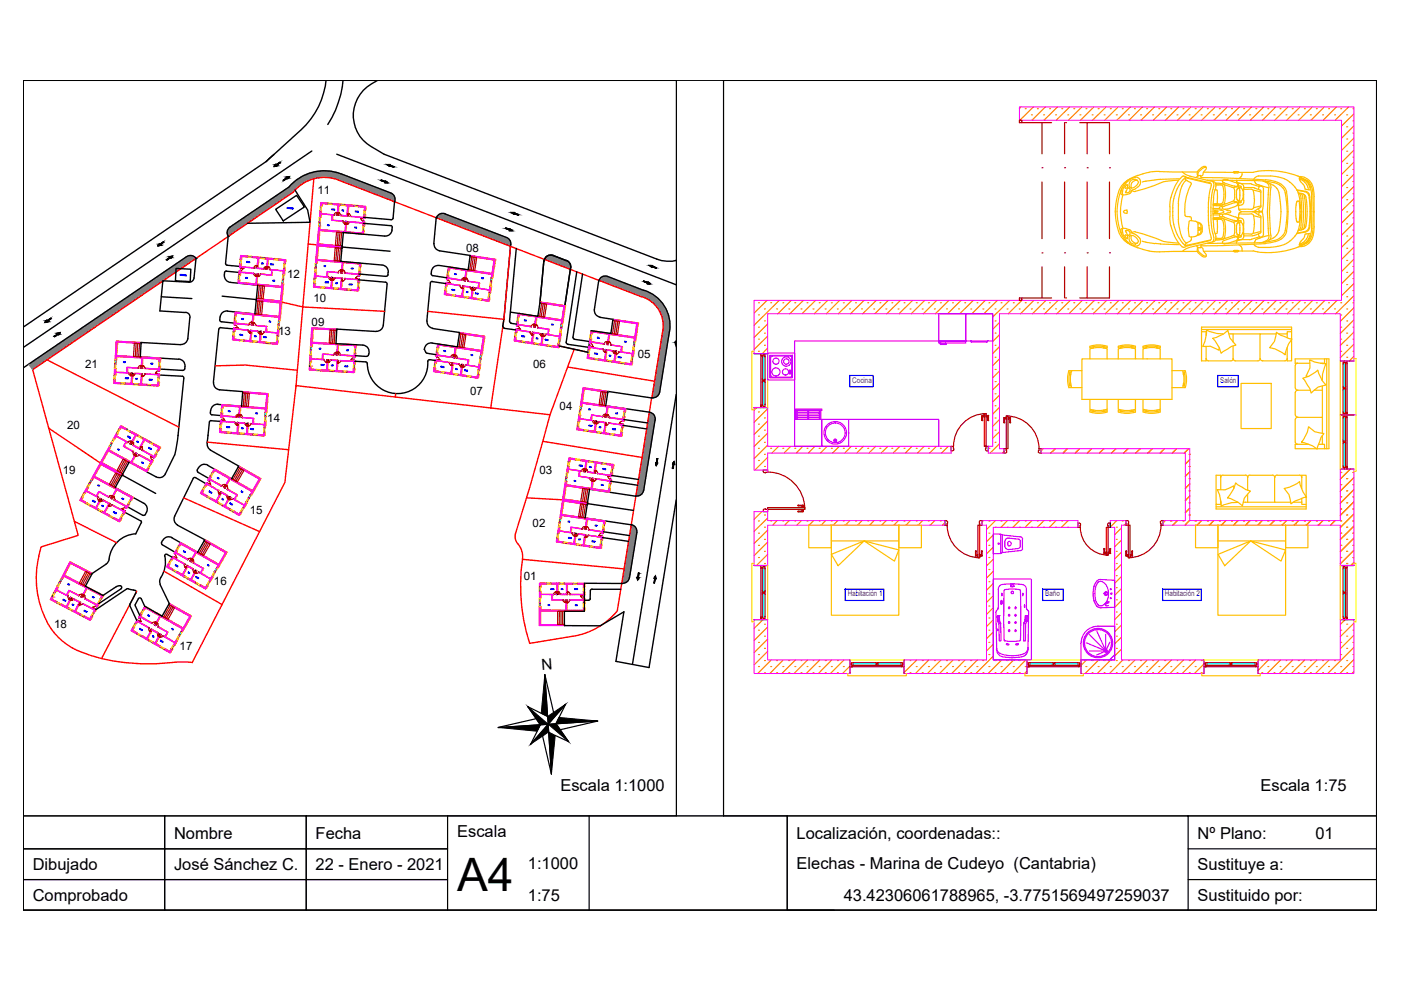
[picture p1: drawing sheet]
<svg xmlns="http://www.w3.org/2000/svg" width="297mm" height="210mm" viewBox="0 0 297 210" stroke-linecap="round" stroke-linejoin="round" font-family="sans-serif">
<defs><g id="words">
<text font-size="9.8" x="96.9" y="188.9">A4</text>
<g font-size="3.5">
<text x="118.8" y="167.7">Escala 1:1000</text>
<text x="267.3" y="167.7">Escala 1:75</text>
<text x="36.9" y="178">Nombre</text>
<text x="66.9" y="178">Fecha</text>
<text x="96.9" y="177.5">Escala</text>
<text x="168.9" y="178">Localización, coordenadas::</text>
<text x="253.9" y="178">Nº Plano:</text>
<text x="278.9" y="178">01</text>
<text x="6.9" y="184.5">Dibujado</text>
<text x="36.9" y="184.5">José Sánchez C.</text>
<text x="66.9" y="184.5">22 - Enero - 2021</text>
<text x="111.9" y="184.2">1:1000</text>
<text x="168.9" y="184.2">Elechas - Marina de Cudeyo (Cantabria)</text>
<text x="253.9" y="184.5">Sustituye a:</text>
<text x="6.9" y="191">Comprobado</text>
<text x="111.9" y="191">1:75</text>
<text x="178.9" y="191">43.42306061788965, -3.7751569497259037</text>
<text x="253.9" y="191">Sustituido por:</text>
</g>
<text font-size="3.2" x="114.9" y="142.1" transform="rotate(-4 114.9 142.1)">N</text>
<g font-size="2.4">
<text x="67.3" y="41">11</text>
<text x="98.8" y="53.5">08</text>
<text x="60.9" y="58.9">12</text>
<text x="66.4" y="64">10</text>
<text x="59" y="71">13</text>
<text x="66.1" y="69.1">09</text>
<text x="113" y="78">06</text>
<text x="135.2" y="75.9">05</text>
<text x="18.1" y="78">21</text>
<text x="99.7" y="83.8">07</text>
<text x="56.7" y="89.5">14</text>
<text x="118.6" y="87">04</text>
<text x="14.3" y="91">20</text>
<text x="13.3" y="100.5">19</text>
<text x="114.4" y="100.6">03</text>
<text x="52.9" y="108.9">15</text>
<text x="112.9" y="111.8">02</text>
<text x="45.4" y="124.1">16</text>
<text x="111.1" y="123">01</text>
<text x="11.5" y="133.2">18</text>
<text x="38.1" y="137.9">17</text>
</g>
<g font-size="1.7" fill="#00f">
<text x="180.7" y="81.1">Cocina</text>
<text x="258.7" y="81.1">Salón</text>
<text x="179.7" y="126.4">Habitación 1</text>
<text x="221.6" y="126.4">Baño</text>
<text x="247" y="126.4">Habitación 2</text>
</g>
</g></defs>
<!-- layer: Aceras -->
<g fill="none" stroke="#808080" stroke-width=".25">
<path d="M60.8 40l1 1M60.9 39.8l1.1 1.1M61.2 39.7l1 1M61.3 39.6l1 1M61.5 39.4l1 1M61.6 39.2l1 1M61.8 39l1 1.1M61.9 38.9l1 1M62.1 38.7l1 1.1M62.3 38.6l1 1M62.4 38.5l1 1M62.6 38.3l1.1 1"/>
<path d="M62.8 38.2l1 1M63 38l1 1M63.1 38l-6.9 6.8-1-1.1M63.2 37.9l1 1M63.4 37.8l1 1M63.6 37.6l1 1.1M63.8 37.5l1 1.1M63.9 37.4l-6.7 6.7-1-1M64 37.4l1.1 1.1M64.2 37.3l1.1 1.1M64.4 37.2l1.1 1.1M64.5 37.1l-6.3 6.3"/>
<path d="M64.6 37.1l1.1 1.1M64.8 37l1.1 1.1M65.1 36.9l1.1 1.1M65.1 36.9l-5.8 5.8M65.3 36.8l1.1 1.1M65.6 36.7l-5.3 5.4-1-1.1M65.8 36.6l1.2 1.2M66.5 36.5l-2.9 2.8M66.5 36.4l1.3 1.3M66.8 36.4l1.3 1.2M66.9 36.4l-2.4 2.3M67.1 36.3l1.3 1.3"/>
<path d="M67.2 37.8l-1.1-1.3-4.8 4.9M67.6 36.3l1.4 1.3M67.7 36.3l-1.9 1.9M67.9 36.2l1.5 1.4M68 36.2l-1.8 1.8M68.2 36.2l1.5 1.5M68.4 36.2l-1.7 1.7-1.2-1.2M68.6 36.2l1.4 1.5 1.3-1.2M68.7 37.6l-1.4-1.3-2.1 2.1M68.7 36.2l-1.6 1.6M68.9 36.2l1.6 1.6M69 36.2l-1.5 1.5-1.2-1.2"/>
<path d="M69.2 36.2l1.7 1.7M69.3 36.2l-1.5 1.4M69.5 37.6l1.2-1.2 2.2 2.2M69.5 36.2l1.9 1.8 1.1-1.1M69.6 36.3l-1.4 1.3M69.9 36.3l2 1.9M69.9 36.3l-1.3 1.3M70.2 36.3l-1.3 1.3M70.3 36.3l2.1 2.1M70.3 37.8l1.2-1.2 2.4 2.4M70.5 36.3l-1.3 1.3M70.9 37.9l1.1-1.1 2.5 2.4"/>
<path d="M71 36.5l-1.2 1.2M71.1 36.5l2.3 2.3 1.2-1.1 2.5 2.5M71.7 36.7l-1.1 1.1M72.2 36.8l-1.1 1.1M72.5 36.9l2.5 2.5M72.7 37l-1.1 1.1M72.9 37.1l-1.1 1.1M73 37.1l2.6 2.5 1.1-1.1M73.2 37.2l-1.2 1.1M73.4 37.3l-1.1 1.1M73.6 37.4l2.5 2.4M73.6 37.4l-1.1 1.1"/>
<path d="M73.9 37.5l-1.1 1.1M74.1 37.5l2.5 2.5M74.1 37.6l-1.1 1.1M74.3 37.6l-1.1 1.1M74.8 37.8l-1.1 1.1M75 37.9l-1.1 1.1M75.1 37.9l2.5 2.5 1.1-1.1M75.3 38l-1.1 1.1M75.5 38.1l-1.1 1.1M75.6 38.2l2.5 2.5M75.7 38.2l-1.1 1.1M75.9 38.2l-1.1 1.2"/>
<path d="M76.1 38.3l2.5 2.5M76.2 38.4l-1.1 1.1M76.4 38.5l-1.1 1.1M76.7 38.5l2.5 2.5M76.9 38.6l-1.1 1.1M77.1 38.7l-1.1 1.1M77.2 38.7l2.5 2.5 1.1-1.1 2.5 2.5M77.3 38.8l-1.1 1.1M77.6 38.9l-1.1 1.1M77.7 39l2.5 2.5M77.8 39l-1.1 1.1M78 39l-1.1 1.2"/>
<path d="M78.3 39.2l-1.1 1.1M78.3 39.1l2.5 2.5M78.5 39.3l-1.1 1.1M78.8 39.3l2.5 2.5M79 39.4l-1.1 1.1M79.2 39.5l-1.1 1.1M79.3 39.6l2.5 2.5M79.4 39.6l-1.1 1.1M79.7 39.7l-1.1 1.1M79.8 39.8l2.5 2.5M79.9 39.8l-1.1 1.1M80.1 39.8l-1.1 1.2"/>
<path d="M80.3 39.9l2.5 2.5M80.4 40l-1.2 1.1M31.4 60l-5.4 5.4M31.5 59.9l1 1M31.7 59.8l1 1M31.9 59.7l1 1M32.1 59.5l1 1.1M32.3 59.4l1 1M32.7 59.1l1 1.1M32.8 59l1.1 1M33.2 58.7l1.1 1M33.6 58.5l1.1 1"/>
<path d="M33.8 58.3l1 1.1M34 58.2l1 1M34.2 58.1l1 1M34.4 58l1 1M34.4 59.6l-1-1-5.4 5.4M34.4 57.9l-5.4 5.4M34.6 57.8l1 1.1M34.7 57.7l1.1 1M35 57.5l1 1.1M35.1 57.4l1.1 1.1M35.3 57.3l1.1 1M35.5 57.2l-5.5 5.4-1-1"/>
<path d="M35.5 57.2l1.1 1M35.7 57l1 1.1M35.9 56.9l1 1M36.1 56.8l1 1M36.3 56.7l1 1M36.7 56.4l1 1M36.9 56.3l1 1M37.2 56l1.1 1M37.5 57.5l-1-1-5.5 5.4M37.6 55.7l1 1.1M37.8 55.6l1 1.1M38 55.5l1.1 1"/>
<path d="M38.2 55.3l1 1.1M38.4 55.2l1 1M38.5 56.9l-1-1-5.5 5.4M38.5 55.2l-5.5 5.4M38.6 55.1l1 1M38.8 55l1 1M39 54.8l1 1.1M39.1 54.7l1.1 1M39.4 54.6l1 1M39.5 54.5l-5.4 5.4-1.1-1M39.5 54.5l1.1 1M39.7 54.3l1.1 1"/>
<path d="M40 54.2l1 1M40.1 54.2l-5 5M40.2 54.2l.9 .9 .4-.3M40.4 54.2l-4.3 4.3M40.6 54.2l.7 .8M40.7 54.2l-3.6 3.6M40.9 54.3l-2.8 2.9-1-1.1M41.1 54.4l.4 .4M41.1 54.4l-2 2.1M41.3 54.6l-1.2 1.2M48.2 49.5l.4 .5M48.2 49.2l.6 .7"/>
<path d="M48.3 50.1h.1M48.4 48.5l.9 1M48.5 48.3l1.1 1M48.7 48.2l1 1M48.9 48.1l1 1M49.1 47.9l1.1 1.1M49.3 47.8l1 1M49.5 47.7l1 1M49.6 47.6l-1.4 1.4 .8 .8M49.7 47.6l1 1M49.9 47.4l1 1M50.1 47.3l1 1"/>
<path d="M50.2 47.1l1.1 1.1M50.4 47l1.1 1.1M50.6 46.9l-2.5 2.5M50.6 46.9l1.1 1M50.8 46.8l1 1M51 46.6l1.1 1M51.2 46.5l1 1M51.4 46.4l1 1M51.8 46.1l1 1M52 46l1 1M52.4 45.7l1 1.1M52.5 45.6l1.1 1"/>
<path d="M52.6 47.3l-1-1.1-3.4 3.4M52.6 45.6l-4.4 4.3M52.7 45.4l1 1.1M52.9 45.3l1.1 1.1M53.1 45.2l1 1M53.3 45.1l1 1M53.5 44.9l1 1M53.6 44.8l-5.2 5.3M53.7 44.8l1 1M53.9 44.7l1 1M54.1 44.5l1 1.1M54.3 44.4l1 1"/>
<path d="M54.5 44.3l1 1M54.6 44.2l-5.4 5.4-.9-.9M54.6 44.2l1.1 1M54.8 44l1.1 1.1M55 43.9l1.1 1M55.4 43.6l1.1 1.1M55.8 43.4l1 1M56 43.2l1 1.1M56.4 43l1 1M56.5 42.9l1.1 1M56.6 44.5l-1-1-5.4 5.4M56.6 42.8l-5.4 5.4"/>
<path d="M56.8 42.7l1 1M56.9 42.6l1.1 1M57.1 42.5l1.1 1M57.3 42.3l1.1 1.1M57.5 42.2l1 1M57.6 42.1l-5.4 5.5M57.7 42.1l1 1M57.9 41.9l1 1.1M58.1 41.8l1 1.1M58.3 41.7l1 1M58.4 41.5l1.1 1.1M58.6 41.4l-5.4 5.5-1.1-1"/>
<path d="M58.7 41.4l1 1M58.9 41.3l1 1M59 41.2l1.1 1M59.4 40.9l1 1M59.8 40.7l1 1M60 40.5l1 1M60.2 40.4l1 1M60.4 40.2l1 1.1M60.6 40.1l1 1.1M60.6 41.8l-1-1.1-5.4 5.5M60.6 40.1l-5.4 5.4M80.6 40.1l-1.1 1.1"/>
<path d="M81.1 40.2l-1.1 1.1M81.3 40.3l-1.1 1.1M81.4 40.4l2.3 2.3M81.5 40.4l-1.1 1.1M81.8 40.5l-1.2 1.1M81.9 40.6l1.9 1.8M82 40.6l-1.1 1.1M82.2 40.7l-1.1 1.1M82.4 40.7l1.4 1.4M82.5 40.8l-1.1 1.1M82.7 40.9l-1.1 1.1M82.9 41l-1.1 1.1"/>
<path d="M83 41l.6 .6M83.1 41l-1.1 1.1M83.3 41.2l-1 1M83.5 41.4l-1 .9M83.6 41.5l-.9 .9M83.7 41.8l-.7 .7M83.7 42.7v.1M83.8 42.1l-.6 .5M83.8 42.3l-.4 .4M92.5 46l.3 .3M92.7 45.9l.6 .6M92.8 45.7l1 1"/>
<path d="M92.9 46.3l1.1-1 2.4 2.4 1.1-1.1M93 45.5l1.3 1.4 1.1-1.1M93.2 45.4l1.7 1.7M93.3 45.4l-.8 .8M93.4 45.3l2 2M93.7 45.3l2.3 2.2 1.1-1.1M93.7 45.3l-1 .9M93.9 46.7l1.1-1.1 2.5 2.5M94.3 45.3l-1.1 1.1M94.4 45.4l2.5 2.5M94.5 45.4l-1.1 1.1M94.8 45.5l-1.2 1.1"/>
<path d="M95.2 45.7l-1.1 1.1M95.5 45.8l2.5 2.5M95.7 45.9l-1.1 1.1M95.9 45.9l-1.1 1.1M96 46l2.5 2.5M96.1 46l-1.1 1.1M96.4 46.1l-1.1 1.1M96.5 46.2l2.5 2.5M96.6 46.2l-1.1 1.1M96.8 46.3l-1.1 1.1M97.1 46.4l2.5 2.5M97.3 46.5l-1.1 1.1"/>
<path d="M97.6 46.6l2.5 2.5M97.8 46.7l-1.1 1.1M98 46.8l-1.1 1.1M98.1 46.8l2.5 2.5 1.1-1.1M98.2 46.8l-1.1 1.1M98.5 46.9l-1.1 1.1M98.6 47l2.5 2.5M98.7 47l-1.1 1.1M98.9 47.1l-1.1 1.1M99.1 47.2l2.5 2.5M99.2 47.2l-1.1 1.1M99.4 47.3l-1.1 1.1"/>
<path d="M99.6 47.4l-1.1 1.1M99.7 48.9l1.1-1.1 2.4 2.5M99.7 47.4l2.5 2.5M99.9 47.5l-1.2 1.1M100.1 47.6l-1.1 1.1M100.1 49.1l1.1-1.1 2.5 2.5M100.2 47.6l2.5 2.5 1.1-1.1M100.3 47.6l-1.1 1.1M100.6 47.7l-1.2 1.1M101 47.9l-1.1 1.1M101.5 48.1l-1.1 1.1M101.8 48.2l2.5 2.5"/>
<path d="M102 48.3l-1.2 1.1M102.2 48.4l-1.1 1.1M102.2 49.9l1.1-1.1 2.5 2.5M102.3 48.4l2.5 2.5M102.4 48.4l-1.1 1.1M102.6 48.5l-1.1 1.1M102.8 48.6l2.5 2.5M102.9 48.6l-1.1 1.1M103.1 48.7l-1.1 1.1M103.6 48.9l-1.1 1.1M103.9 49l2.5 2.5M104 49.1l-1.1 1.1"/>
<path d="M104.3 49.2l-1.1 1.1M104.3 50.7l1.1-1.1 2.5 2.5M104.4 49.2l2.5 2.5 1-1M104.5 49.2l-1.1 1.1M104.7 49.3l-1.1 1.1M104.9 49.4l2.5 2.5M105 49.4l-1.1 1.1M105.2 49.5l-1.1 1.1M105.6 49.7l-1.1 1.1M105.9 49.8l-1.1 1.1M105.9 49.8l2.4 2.3M106.1 49.9l-1.1 1.1"/>
<path d="M106.4 50l-1.1 1.1M106.4 51.5l1.1-1.1 .6 .6-.8 .9M106.5 50l1.8 1.8M106.6 50.1l-1.1 1.1M106.8 50.1l-1.1 1.1M107 50.2l1.3 1.3M107 50.2l-1.1 1.1M107.3 50.3l-1.1 1.1M107.7 50.5l-1.1 1.1M108 50.9l-.9 .9M108.2 51.3l-.6 .7M108.3 51.6l-.5 .4"/>
<path d="M108.3 51.9l-.3 .2M115.5 55l.9-.9 1.9 2M115.5 54.8l.3 .3M115.6 54.6l.7 .7M115.7 54.5l1.1 1M115.9 54.3l1.4 1.4 1.1-1.1M116.1 54.2l1.7 1.7M116.6 54.1l2.3 2.2M116.7 54.1l-1 1M116.9 55.6l1.1-1.2 2.5 2.5M117 54.1l2.4 2.4 1.1-1M117 54.1l-1.1 1.1"/>
<path d="M117.2 54.2l-1.1 1.1M117.5 54.2l2.4 2.5 .9-.9M117.5 54.2l-1.1 1.1M117.7 54.3l-1.1 1.1M118.2 54.5l-1.1 1.1M118.5 54.6l2.4 2.5M118.6 54.7l-1.1 1.1M118.9 54.8l-1.1 1.1M119 54.8l2 2M119.1 54.9l-1.1 1.1M119.4 55l-1.1 1.1M119.5 55l1.5 1.5-.4 .5"/>
<path d="M119.6 55l-1.1 1.1M119.8 55.1l-1.1 1.1M120.3 55.3l-1.1 1.1M120.6 55.6l-1 1M120.9 56.1l-.9-.9-1.1 1.2M120.9 56l-.8 .8M121 56.3l-.7 .6M121 56.9l-.2 .1M127 59.3l.2 .2M127.2 59.1l.6 .6M127.3 58.9l1 1.1M127.5 58.8l1.3 1.3"/>
<path d="M127.7 58.6l1.7 1.7M127.7 59.7l1.2-1.1 2.5 2.5 1.2-1.1M127.9 58.6l2 2 1.1-1.1M128 58.6l-.9 .9M128.2 58.5l2.2 2.3M128.3 58.5l-1 1.1M128.5 58.5l2.4 2.4M128.6 58.6l-1.1 1.1M129.1 58.7l-1.1 1.1M129.4 58.8l-1.2 1.1M129.4 58.9l2.5 2.5 1.1-1.1M129.6 58.9l-1.1 1.1"/>
<path d="M129.8 59l-1.1 1.1M130 59.1l2.5 2.5M130 59.1l-1.1 1.1M130.2 59.2l-1.1 1.1M130.7 59.3l-1.1 1.2M131 59.5l2.5 2.4M131.2 59.5l-1.1 1.1M131.4 59.6l-1.1 1.1M131.6 59.7l2.5 2.5M131.6 59.7l-1.1 1.1M131.9 59.8l-1.1 1.1M132.4 60l-1.1 1.1"/>
<path d="M6.1 77.2l.2-.1 1 1M6.5 77l1 1M6.6 76.8l1.1 1.1M7 76.6l1.1 1M7.4 76.3l1.1 1.1M7.6 76.2l1 1M7.8 76l1 1.1M8 75.9l1 1M8.2 75.8l1 1M8.2 77.5l-1-1.1-.9 1 .8 .8M8.2 75.7l-1.8 1.9M8.4 75.7l1 1"/>
<path d="M8.6 75.5l1 1.1M8.7 75.4l1.1 1M9 75.3l1 1M9.1 75.2l1 1M9.3 75.1l-2.8 2.7M9.3 75l1.1 1M9.5 74.9l1.1 1M9.7 74.7l1 1.1M9.9 74.6l1.1 1.1M10.1 74.5l1 1M10.5 74.2l1 1M10.7 74.1l1 1"/>
<path d="M11 73.8l1.1 1.1M11.2 73.7l1.1 1M11.3 73.7l-4.5 4.5M11.3 75.4l-1-1-3.6 3.6M11.4 73.6l1.1 1M11.6 73.5l1 1M11.8 73.3l1.1 1.1M12 73.2l1 1M12.2 73l1 1.1M12.3 73l-5.4 5.4-.8-1.2M12.4 72.9l1 1.1M12.6 72.8l1 1"/>
<path d="M12.8 72.7l1 1M12.9 72.5l1.1 1M13.2 72.4l1 1M13.3 72.3l-5.4 5.4-1.1-1M13.4 72.3l1 1M13.5 72.2l1 1M13.7 72l1.1 1M14.1 71.8l1 1M14.5 71.5l1 1M14.7 71.3l1 1.1M14.9 71.2l1 1.1M15.1 71.1l1 1.1"/>
<path d="M15.3 71l1 1M15.3 72.7l-1-1.1-5.4 5.5M15.3 70.9l-5.4 5.5M15.4 70.8l1.1 1.1M15.6 70.7l1.1 1M15.8 70.6l1.1 1M16 70.5l1 1M16.2 70.3l1.1 1M16.3 70.2l-5.4 5.5M16.4 70.2l1 1M16.6 70.1l1 1M16.8 69.9l1 1.1"/>
<path d="M17 69.8l1 1M17.2 69.7l1 1M17.3 69.6l-5.4 5.4-1-1M17.3 69.5l1.1 1.1M17.6 69.4l1 1.1M17.7 69.3l1.1 1M18.1 69l1.1 1M18.5 68.8l1 1M18.7 68.6l1 1.1M18.9 68.5l1 1M19.1 68.4l1 1M19.3 68.3l1 1"/>
<path d="M19.3 69.9l-1-1-5.4 5.4M19.3 68.2l-5.4 5.4M19.5 68.1l1 1M19.7 68l1 1M19.8 67.8l1.1 1.1M20.1 67.7l1 1.1M20.2 67.6l1 1M20.3 67.5l-5.4 5.5-1-1.1M20.4 67.5l1 1M20.6 67.3l1 1M20.8 67.2l1 1M21 67.1l1 1"/>
<path d="M21.2 66.9l1 1.1M21.6 66.7l1 1M21.7 66.6l1.1 1M22.1 66.3l1.1 1M22.4 67.8l-1-1-5.5 5.4M22.5 66l1.1 1.1M22.7 65.9l1 1M22.9 65.8l1 1M23.1 65.6l1 1M23.3 65.5l1 1M23.4 67.2l-1.1-1.1-5.4 5.5M23.4 65.5l-5.5 5.4"/>
<path d="M23.5 65.4l1 1M23.7 65.2l1 1.1M23.9 65.1l1 1M24 65l1.1 1M24.2 64.9l1.1 1M24.4 64.8l-5.4 5.4-1.1-1.1M24.4 64.7l1.1 1.1M24.6 64.6l1 1M24.8 64.4l1.1 1.1M25 64.3l1 1.1M25.2 64.2l1 1M25.6 63.9l1 1.1"/>
<path d="M25.8 63.8l1 1M26.1 63.6l1.1 1M26.4 63.4l1 1M26.4 65.1l-1-1-5.4 5.4M26.4 63.4l-5.5 5.4M26.5 63.3l1.1 1M26.7 63.2l1.1 1M26.9 63l1.1 1.1M27.1 62.9l1 1M27.3 62.8l1 1M27.4 62.7l-5.4 5.4M27.5 62.6l1 1.1"/>
<path d="M27.7 62.5l1 1.1M27.9 62.4l1 1M28.1 62.2l1 1.1M28.3 62.1l1 1M28.6 61.9l1.1 1M28.8 61.7l1.1 1.1M29.2 61.5l1.1 1M29.4 61.3l-5.4 5.5M29.4 61.4l1 1M29.5 63l-1.1-1-5.4 5.5-1-1.1M29.6 61.2l1 1M29.8 61.1l1 1"/>
<path d="M30 60.9l1 1.1M30.2 60.8l1 1.1M30.4 60.7l1 1M30.4 60.6l-5.4 5.5M30.6 60.6l1 1M30.8 60.4l1 1M30.9 60.3l1 1M31.1 60.2l1.1 1M31.3 60l1 1.1M33.5 60.3l-1-1-5.5 5.4-1-1M129.4 60.4l1.1-1.2 2.5 2.5M131 61l1.1-1.1 2.5 2.5"/>
<path d="M132.6 60l2.5 2.5M132.8 60.1l-1.1 1.2M133.1 61.8l1.1-1.1 2.4 2.4M133.1 60.3l2.6 2.5 1.1-1.1 4.8 4.8M133.3 60.3l-1.1 1.1M133.5 60.4l-1.1 1.1M133.5 61.9l1.2-1.1 2.5 2.6M133.6 60.5l2.5 2.4M133.8 60.5l-1.1 1.1M134 60.6l-1.1 1.1M134.4 60.8l-1.1 1.1M134.9 60.9l-1.1 1.2"/>
<path d="M135.2 61.1l-1.2 1.1M135.2 62.6l1.1-1.1 5.5 5.5M135.2 61.1l3 2.9M135.4 61.1l-1.1 1.1M135.6 61.2l-1.1 1.1M135.7 61.3l6.1 6.1M135.8 61.3l-1.1 1.1M136.1 61.4l-1.2 1.1M136.6 61.6l-1.2 1.1M137 61.7l-1.1 1.2M137.2 61.8l-1.1 1.2M137.3 61.8l4.1 4.2-1.1 1.1"/>
<path d="M137.5 61.9l-1.1 1.1M137.7 62l-1.1 1.1M137.9 62.1l3.2 3.2-1.1 1.1M137.9 62.2l-1.1 1M138.1 62.2l-1 1.1M138.3 62.4l-1 1M138.5 62.5l-1.1 1.1M138.7 62.6l-1 1M138.7 62.7l1.9 1.8M138.9 62.8l-1 1M138.9 79.9l1.3 1.2M139 79.6l1.2 1.3"/>
<path d="M139.1 62.9l-1.1 1M139.1 79.1l1.2 1.2-1.7 1.7M139.1 78.8l1.3 1.2M139.1 78.5l1.3 1.3M139.2 78.2l1.2 1.3M139.2 63l-1 1.1M139.2 65.1l2.7 2.7M139.3 77.9l1.2 1.3M139.3 77.7l1.2 1.2M139.4 63.2l-1 1M139.4 77.1l1.2 1.3-1.7 1.7M139.4 76.8l1.3 1.3"/>
<path d="M139.5 76.6l1.2 1.2M139.6 63.3l-1 1.1M139.6 76l1.2 1.3M139.6 75.7l1.3 1.3M139.6 75.5l1.3 1.2M139.7 75.2l1.3 1.2M139.7 63.5l-1 1M139.7 74.9l1.3 1.3M139.8 74.6l1.2 1.3M139.9 74.1l1.2 1.2M139.9 66l2.1 2.2M139.9 63.7l-1 1"/>
<path d="M139.9 73.8l1.3 1.3M140 73.5l1.2 1.3M140 73.3l1.3 1.2-1.8 1.8 1.2 1.2M140.1 63.9l-1 1M140.1 73l1.2 1.2M140.1 72.7l1.2 1.3M140.2 64l-1 1M140.2 72.2l1.2 1.2-1.7 1.7M140.2 71.9l1.3 1.2M140.3 71.6l1.2 1.2M140.3 71.3l1.2 1.3M140.3 67.2l1.7 1.6"/>
<path d="M140.4 64.2l-1.1 1M140.4 79.9l-1.8 1.7M140.4 71l1.2 1.3M140.4 70.8l1.3 1.2M140.4 79.5l-1.7 1.8M140.4 67.6l1.7 1.6M140.5 64.4l-1 1M140.5 70.2l1.3 1.3-1.8 1.7M140.5 79.1l-1.7 1.8M140.5 69.9l1.3 1.3M140.5 68l1.5 1.5M140.6 78.8l-1.8 1.7"/>
<path d="M140.6 69.7l1.2 1.2M140.6 68.3l1.4 1.5M140.6 64.6l-1 1M140.6 69.4l1.3 1.2M140.6 69l1.3 1.4M140.7 78l-1.7 1.7M140.7 64.7l-1 1.1M140.7 77.6l-1.7 1.7 1.3 1.3M140.8 77.2l-1.7 1.8M140.9 65l-1.1 1M140.9 76.8l-1.8 1.8M141 76.5l-1.8 1.7"/>
<path d="M141 65.2l-1.1 1M141 76.1l-1.7 1.7M141.1 75.7l-1.8 1.7 1.3 1.3M141.1 75.3l-1.7 1.7M141.2 74.9l-1.7 1.7M141.2 65.5l-1 1.1 1.8 1.9M141.3 74.1l-1.7 1.8M141.3 65.8l-1.1 1.1M141.4 73.8l-1.8 1.7M141.5 66.2l-1.1 1.2M141.5 73l-1.7 1.7M141.5 72.6l-1.7 1.8 1.3 1.2"/>
<path d="M141.6 66.5l-1.2 1.1M141.6 72.2l-1.7 1.8M141.7 66.7l-1.2 1.2M141.7 71.9l-1.8 1.7M141.8 66.9l-1.3 1.3M141.8 67.2l-1.2 1.3M141.8 71.1l-1.7 1.7M141.9 67.5l-1.3 1.3 1.4 1.3M141.9 70.7l-1.7 1.7 1.2 1.3M141.9 67.7l-1.3 1.4M141.9 70.3l-1.7 1.8M142 68l-1.4 1.4"/>
<path d="M142 69.9l-1.7 1.7M142 68.3l-1.4 1.4M142 68.6l-1.5 1.5M142 69.2l-1.6 1.7M142 69.6l-1.7 1.7M142.1 68.9l-1.7 1.6 1.3 1.2M135.7 99.8l1.2 1.3M135.7 99.5l1.3 1.3M135.7 99.2l1.3 1.3M135.9 98.7l1.2 1.2M135.9 98.4l1.2 1.3M136 97.8l1.3 1.3"/>
<path d="M136 97.6l1.3 1.2M136.1 97.3l1.3 1.3M136.2 96.7l1.2 1.3M136.2 96.4l1.3 1.3M136.3 96.2l1.2 1.3M136.3 95.9l1.3 1.3-1.8 1.7 1.3 1.3M136.3 95.6l1.3 1.3M136.4 95.3l1.3 1.3M136.5 94.8l1.2 1.2-1.7 1.8M136.5 94.5l1.3 1.3M136.6 94.2l1.2 1.3M136.6 94l1.3 1.2"/>
<path d="M136.7 93.7l1.3 1.3M136.7 93.4l1.3 1.3M136.8 93.1l1.2 1.3M136.8 92.9l1.3 1.2-1.8 1.8M136.8 92.6l1.3 1.3M136.9 92.3l1.3 1.3M137 91.8l1.2 1.2M137 91.5l1.3 1.3M137.1 91.2l1.2 1.3M137.1 99.9l-1.7 1.7M137.1 90.6l1.3 1.3M137.2 99.5l-1.7 1.7"/>
<path d="M137.2 90.4l1.3 1.3M137.3 99.1l-1.8 1.8 1.3 1.3-1.8 1.7M137.3 89.8l1.2 1.3M137.3 98.7l-1.7 1.8M137.3 89.5l1.3 1.3M137.4 89.3l1.3 1.2M137.4 89l1.3 1.3-1.8 1.7 1.3 1.3-1.8 1.8 1.3 1.3M137.4 98.3l-1.8 1.8 1.3 1.2M137.4 97.9l-1.7 1.8M137.4 88.7l1.4 1.3M137.5 88.4l1.3 1.3M137.5 97.6l-1.8 1.7"/>
<path d="M137.6 88.2l1.2 1.2M137.6 87.9l1.3 1.3M137.7 96.8l-1.8 1.8M137.7 87.6l1.2 1.3M137.7 87.4h.1M137.7 96.4l-1.7 1.7 1.2 1.3M137.8 87.4l1.1 1.1M137.8 95.6l-1.8 1.8M137.9 95.3l-1.8 1.7 1.3 1.3M138 87.5l-.4 .3M138 94.9l-1.8 1.7M138 94.5l-1.7 1.7"/>
<path d="M138.1 93.7l-1.7 1.8M138.2 87.6l-.7 .6M138.2 84.3v.1M138.2 92.9l-1.7 1.8M138.2 84l.4 .4M138.3 92.6l-1.7 1.7M138.3 83.5l.8 .7M138.4 92.2l-1.8 1.8M138.4 83.2l.9 .9M138.4 82.9l1.1 1.1M138.5 91.8l-1.8 1.8M138.5 91.4l-1.8 1.8"/>
<path d="M138.5 82.6l1.1 1.2M138.5 87.9l-1.1 1.1M138.5 82.4l1.2 1.2M138.6 87.9l-.2-.2-.9 .9M138.6 91l-1.8 1.8M138.6 82.1l1.2 1.2M138.6 90.6l-1.8 1.8M138.6 81.8l1.3 1.3M138.7 88l-1.3 1.3M138.7 81.5l1.2 1.3M138.7 81.3l1.2 1.2M138.8 81l1.2 1.2-1.7 1.8"/>
<path d="M138.8 89.9l-1.8 1.8M138.8 88.2l-1.5 1.5M138.8 80.7l1.2 1.3M138.8 89.5l-1.7 1.8M138.8 80.4l1.3 1.3M138.9 88.5l-1.7 1.6 1.3 1.3M138.9 89.1l-1.8 1.8 1.3 1.3M138.9 80.2l1.3 1.2M138.9 88.7l-1.7 1.8M139.8 83.4l-1 .9-.5-.6M139.9 83l-1.4 1.4M139.9 82.6l-1.7 1.7"/>
<path d="M140.1 81.8l-1.8 1.7M140.1 81.4l-1.7 1.8M140.2 81l-1.7 1.8M140.2 80.7l-1.7 1.7M132.4 119.7l1.3 1.3-1.7 1.7M132.5 119.4l1.3 1.3M132.5 119.1l1.3 1.3M132.6 118.9l1.2 1.2M132.7 118.6l1.2 1.2-1.7 1.8M132.7 118.3l1.2 1.3M132.7 118l1.3 1.3M132.8 117.8l1.2 1.2"/>
<path d="M132.8 117.5l1.3 1.3M132.9 117.2l1.2 1.3M133 116.7l1.2 1.2-1.7 1.7M133 116.4l1.3 1.2M133 116.1l1.3 1.3M133.1 115.5l1.3 1.3M133.2 115.3l1.2 1.2M133.2 115l1.3 1.3M133.3 114.7l1.2 1.3-1.7 1.7M133.3 114.4l1.3 1.3M133.4 114.2l1.2 1.2M133.5 113.6l1.2 1.3"/>
<path d="M133.5 113.3l1.2 1.3M133.6 112.8l1.2 1.3-1.7 1.7 1.3 1.3M133.6 112.5l1.3 1.3M133.7 112.2l1.2 1.3M133.7 112l1.3 1.2M133.8 111.7l1.2 1.2-1.7 1.8M133.8 111.4l1.2 1.2M134 119.4l-1.8 1.8M134 111.3l-.2 .3M134 119.1l-1.7 1.7M134.1 111.3l.8 .9M134.1 118.7l-1.7 1.7"/>
<path d="M134.1 118.3l-1.7 1.7 1.3 1.2M134.3 111.4l-.6 .5M134.3 117.5l-1.8 1.7M134.3 117.1l-1.7 1.7M134.4 116.7l-1.7 1.8M134.4 116.3l-1.7 1.8M134.5 111.5l-.8 .8M134.6 115.6l-1.8 1.7M134.6 111.7l-1 1M134.7 114.8l-1.7 1.8M134.8 111.9l-1.3 1.2 1.3 1.2M134.8 114.4l-1.8 1.8"/>
<path d="M134.9 104.7l.4 .5M134.9 112.1l-1.4 1.4M134.9 113.7l-1.7 1.7M134.9 104.5l.6 .6M134.9 113.3l-1.7 1.7M135 112.3l-1.6 1.6 1.2 1.3-1.7 1.7 1.2 1.3M135 104.2l.8 .8M135 112.6l-1.7 1.7M135 103.9l1 1M135.1 103.6l1 1.1M135.1 103.4l1.2 1.1M135.2 103.1l1.2 1.2"/>
<path d="M135.2 102.8l1.2 1.3-1 1.1M135.2 102.5l1.3 1.3M135.3 102.3l1.3 1.2M135.4 101.7l1.2 1.3M135.4 101.4l1.3 1.3M135.5 101.1l1.2 1.3M135.5 100.6l1.3 1.3M135.6 100.3l1.2 1.3M136.1 104.7l-.1 .1M136.6 103.3l-1.8 1.7 .2 .2 1.5-1.5M136.6 102.9l-1.7 1.8M136.7 102.5l-1.8 1.8"/>
<path d="M136.8 101.8l-1.7 1.7M136.9 101.4l-1.7 1.7M136.9 101l-1.7 1.8M137 100.6l-1.8 1.8M137.1 100.3l-1.8 1.7 1.3 1.3M131.9 123l.6 .6M132 122.7l.7 .8M132 122.5l.9 .9M132.1 122.2l1 1M132.2 121.6l1.1 1.3M132.2 121.4l1.2 1.2M132.2 121.1l1.3 1.3"/>
<path d="M132.3 120.8l1.2 1.3M132.3 120.5l1.3 1.3M132.4 120.2l1.2 1.3M133.3 123l-.5 .5M133.5 122.5l-1.2 1.2-.4-.4M133.5 122.1l-1.6 1.6-.1-.1M133.6 121.7l-1.7 1.8M133.6 121.3l-1.7 1.8M133.8 120.6l-1.8 1.7M133.8 120.2l-1.7 1.7 1.2 1.2"/>
</g>
<!-- layer: Parcela -->
<g fill="none" stroke="#f00" stroke-width=".3">
<path d="M66.5 37.9l-3.7 43.9M71.8 38.2l64.2 24.7M71.8 38.2a8.5 8.5 0 0 0-9.7 2.6l-55.2 37.6 9.7 35.1-7.9 2.5-.5 2M65.3 51.7l1.9 .2M108.2 52.2l-1.4 15.5M10 76.3l27.9 14.3M45.6 77.6l6.4-.2 11 1.1M59.6 64l4.6 1.1 17.4 .9M90.7 66l16.1 1.7M106.8 67.7l-2.8 18.8M118.5 73.3l6.2 1.4M120.4 77.8l18.4 3"/>
<path d="M121.7 74.1l-5.1 13.8M136 62.9a6.4 6.4 0 0 1 4.5 7.2l-2.3 14.3M10.3 90.8l10.9 7.3M43.9 93.7l17.3 1.6M83.9 83.5l-.1 .7M115.1 93.6l21.1 3.4M138.2 84.3l-7.3 45.2M8.2 117.9a19.2 19.2 0 0 0 3.9 17l2.2 1.8a30.8 30.8 0 0 0 15.4 4h3.4l3.4-.2M15.8 110.5l9 4.6M38.9 105.6l16.1 7.1M110.8 118.5a4.3 4.3 0 0 0-1.3-3.6 2.31 2.31 0 0 1-.2-1.8l3-9.7 4.3-15.5-53.8-6.1-2.4 20.5-19.6 38.2M111.7 105.6l7.6 .4"/>
<path d="M29 125.4l-7.5 14.2M34.7 121.1l12.4 7.1M130.9 129.5a15.3 15.3 0 0 1-9.4 5.4M132.3 120.6l-21.5-2a39.9 39.9 0 0 0 1.5 17.8l9.2-1.5M36.5 140.5h4.3"/>
</g>
<!-- layer: Viales -->
<g fill="none" stroke="#000" stroke-width=".3">
<path d="M69.1 17.1a16.3 16.3 0 0 1-5.3 10.4l-7.4 6.8-51.5 35.1M72.7 17.1a20.9 20.9 0 0 1-3.2 9.3M80 17.1a7.8 7.8 0 0 0-2.2 13.4l3.6 2.2 57.8 22.2a7.1 7.1 0 0 0 4.2 .3M143.4 17h-138.5v176h287v-176h-138.5M58.1 32.7l-1.7 1.6M58.4 34.8l.2 .1 .7-.5 .1 .1-.8 .5 .1 .2-.6 .1zM60.1 38.2l.7-.5-.1-.1 .7-.2-.4 .5-.1-.1zM61.2 39.7l-12.4 8.4a1.42 1.42 0 0 0-.4 2M66.1 32l-61.2 41.7M71.4 32.7l72 27.7M72.3 36.8l10.6 4.1a1.44 1.44 0 0 1 .7 2l-.3 3.4-.2 .2-6-.4M72.3 36.9a9.9 9.9 0 0 0-11.1 2.8"/>
<path d="M80.8 38.2l.9 .3v-.1l.5 .3h-.6v-.1l-.8-.3zM82.1 34.9h.6v.1l.8 .4-.9-.2v.1zM33.8 51.7l.1 .1 .8-.4-.7 .5 .1 .1-.6 .2zM35.3 55l.8-.5-.1-.1 .6-.1-.3 .5-.2-.2-.7 .5zM37.3 56.9l3.2 .2-.2 2.6-3.1-.2zM39.6 54.4l-34.7 23.6M39.6 54.4a1.42 1.42 0 0 1 2 .4M41.6 54.8h.1M41.6 54.8l-.5 4.1a.99 .99 0 0 1-1 .9l-5.6-.3-.6 6.4 5.4 .4M47.6 58.3a1.42 1.42 0 0 0 1.2 1.6M47.8 55.8l.3 .4 2.7 .3M48 57.5l2.7 .3"/>
<path d="M48 57.5l-.3 .1-.1 .7M48.4 50.1h.1M48.4 50.1l-.6 5.8M48.8 59.9l5.8 .6-.6 6.1-5.8-.6M58.4 44.4l4.5-3 1.6 2.5-4.4 2.9zM62.6 40.3l2.6 4.2 .5 2.6-13.2 .2M72.5 52.4l10.2 .9M75.9 59.3l5.8 .5 .4 .4M76.1 58.1l5.8 .5M77 47.3l5.8 .6M81 56.2a1.42 1.42 0 0 1 1.3 1.5M82.3 57.8l-.1 .6-.3 .2"/>
<path d="M82.8 47.8l.4 .4M83.2 48.2a1.53 1.53 0 0 1-1.6 1.8l-8.8-.7-.6 6.1 8.8 .8M91.7 58.4l3 .5M92 51.6a1.42 1.42 0 0 0 1.2 1.6M92.5 46.2h.1M92.5 46.2l-.5 5.5M93.1 56.3a1.47 1.47 0 0 0-1.5 2.1h.1M93.2 53.2l6.5 1-.4 3-6.2-.9M94.3 45.4l13.1 5a1.42 1.42 0 0 1 .9 1.4l-1.7 17.4M94.4 45.3a1.42 1.42 0 0 0-1.9 .8M107.3 48.3l.8 .4v-.2l.5 .4h-.6l.1-.2-.9-.3zM108.5 45.1h.6v.1l.8 .3-.9-.2v.1z"/>
<path d="M109.5 52.7l-1.5 15.5M115.3 55.3l-.8 8.7-.5 3.1-5.8-.9M120.1 55.3l-2.8-1.1a1.42 1.42 0 0 0-1.9 1.2M120.1 55.2a1.42 1.42 0 0 1 .9 1.6M121 56.8l-2.5 16.5 6.2 1.4 .6-4.6 4.2 .6 .4-3-2.7-.4M122.3 57.6l-2.3 14.9 .4 .5M123.5 58.1l-2 13.4 .3 .4M128.8 58.6l7.7 3M128.8 58.6a1.42 1.42 0 0 0-1.9 1.1l-.9 5.9M136.5 59.6l.8 .3 .1-.2 .5 .5h-.7l.1-.2zM137.7 56.3h.7l-.1 .1 .8 .5-.8-.4-.1 .2zM9.9 67.9l.1 .1 .8-.4-.7 .5v.1l-.6 .2z"/>
<path d="M11.5 71.3l.8-.5-.1-.1 .6-.2-.4 .5-.1-.1-.7 .5zM33.8 79.5l4.8 .3 .3 .1 .1 .3M33.8 78.2l5 .3M34.2 62.9l6.5 .4M37.9 76.1a1.42 1.42 0 0 1 1.3 1.6M38.3 73.1l-8.4-.5-.2 3.1 8.2 .5M39.2 77.7l-.1 .6-.3 .2M39.3 66.2l.7 .4 .3 .7M39.8 71.8a1.42 1.42 0 0 1-1.5 1.2M40.2 67.4l-.4 4.4M46.4 69.8l-1.1 11.3a1.42 1.42 0 0 0 1.3 1.5M46.6 67.8l.3 .4 2.7 .3"/>
<path d="M46.6 67.2v.6M46.8 69.5l2.7 .2M46.8 69.4l-.4 .4M47.1 62.8l7.2 .7M48.2 65.9a1.42 1.42 0 0 0-1.5 1.3M75.2 76.6l2.3 .1M75.3 75.4l2.4 .2M78.2 75l-.2 .4-.2 .1M79.8 70.3l-8.4-.5-.2 3.1 5.7 .3a1.42 1.42 0 0 1 1.3 1.8M82.1 60.3l-.8 8.7a1.42 1.42 0 0 1-1.5 1.2M90 74.1l.4 .7 2 .4M90.5 68.1a1.42 1.42 0 0 0 1.2 1.5"/>
<path d="M90.7 76.6a6.4 6.4 0 0 1-6.3 6.9 6.4 6.4 0 0 1-6.6-6.6l-.3-.2M91.1 76.3l1.2 .1M91.1 76.3l-.3 .1-.1 .2M91.7 69.7l5.7 .8-.4 3-5.4-.8a1.48 1.48 0 0 0-1.7 1.4M94.5 60.1l-2.8-.4-.4 .1-.8 8.3M106.6 69.2l.3 .4M106.9 69.6l2.4 .3M108.1 68.1l.3 .4M108.3 68.6l1.2 .1M120.3 73l4.7 .7M121.8 71.9l3.4 .5M126 65.6a1.42 1.42 0 0 0 1.2 1.6"/>
<path d="M136.5 61.5a7.9 7.9 0 0 1 5.5 8.8l-2.1 12.9M143.4 72.2l-.1 .4-.1-.1 .1 .7 .1-.2M27.4 98l-3 5.4 6.1 3.3a1.42 1.42 0 0 1 .6 1.9M37 96.4l-1.9 4.1a1.42 1.42 0 0 1-2 .6M37.8 92.3l-.7 4.1M39 80.2l-1.3 12.1M41.8 99.7l.2 .4 2.3 1.3M42 99.2l-.2 .5M43.9 94a1.42 1.42 0 0 0 .7 1.4l6 3.4-1.5 2.7-5.1-2.8M44.1 98.6a1.42 1.42 0 0 0-2 .6M44.1 92.3l-.2 1.6M44.4 89.5l-.3 2.8"/>
<path d="M44.6 87v.7l.3 .2M44.8 89.2l1.9 .1M44.8 89.2l-.4 .3M44.9 87.9l1.9 .2M46.2 85.7a1.42 1.42 0 0 0-1.5 1.3M46.6 82.6l4.9 .4-.3 3.1-5-.4M132.1 90.2l5 .7M132.3 89l5 .7M138.2 84.4l-9.3-1.4-.5 3 9.3 1.4a1.42 1.42 0 0 1 1.2 1.6M138.9 89l-2.4 15M139.3 97.3h.1h-.1M139.3 97.3l-.1 .8h-.2l.1 .6 .3-.5h-.1l.1-.9"/>
<path d="M139.8 83.2a1.42 1.42 0 0 1-1.6 1.1M142.9 97.8l.1 .6h-.1l-.2 .9 .1-.9h-.2zM143.4 83.7l-9.3 57.1M22.5 119.6l-3 2-1.4 2.7 3.7 2 2.8-1.9M23.1 118.6l-.2 .5-.4 .5M25.9 100.7l7.1 3.9M26.4 108.6l3.4 1.8M27 107.5l3.3 1.8M28.8 113.2a6 6 0 0 0-5.7 5.3M29.8 110.4l.2 .5M29.9 110.9l-1.1 2.3M31.1 108.6l-.4 .6h-.4"/>
<path d="M31.1 100l2 1.1M34.3 115l.1 .5 2.7 1.6M34.4 114.6l-.2 .4M34.9 117.9a6.4 6.4 0 0 1-1 4.9l.1 1.1M35.4 117.5a.36 .36 0 0 0-.3 .1 .36 .36 0 0 0-.2 .3M35.5 117.6l1 .5M36.5 114a1.42 1.42 0 0 0-2 .6M37.6 111.4l5.8 3-1.5 2.7-5.5-3.1M43.6 102.5l-2.1-1.2h-.5l-4 8.1a1.44 1.44 0 0 0 .6 1.9M124.5 106.8l9.8 1.4M127.7 114l5.6 .8M127.9 112.7l5.6 .9"/>
<path d="M129.5 102l5.7 .9M129.7 100.8l5.7 .9M133.8 111.2a1.42 1.42 0 0 1 1.2 1.7M134.8 105.2l-9.8-1.5-.9 6.1 9.7 1.5M135 112.9l-1.6 9.6a1.42 1.42 0 0 1-1.4 1.2M136.5 104a1.42 1.42 0 0 1-1.7 1.2M143.4 106l-5.8 35.5-7-1.3 1.7-10.5-5 2.9M25.5 124.2l.3 .2-.2 .4M25.5 124.2l-.9 .2M25.6 124.9l-4.7 3.1M26.8 124.9l-6.5 4.4M26.9 124.9l1.4 .2"/>
<path d="M28.3 125.1l.3 .1M28.7 125.2l.2 .2v.3M28.7 128.1v.4M28.7 128.5l.9 1.9M28.8 125.7l-1.3 2.6 1.5 3.2M33.9 123.9l2 4-1.5 2.8-3.7-2.2-.7-1.5a.36 .36 0 0 0-.4-.2 .36 .36 0 0 0-.3 .2l-.6 1.2M123.9 124.9h.1M123.9 127.3h.9M125.2 126.9l-.4 .4M125.2 125.3l-.1 1.6M125.5 124.9h6.1M125.5 124.9l-.3 .4"/>
<path d="M132 123.7h-8.1v5.9h-4.2v3l7.6 .1M135.4 121.5l.1 .1-.1-.1M135.4 121.5l-.2 .9h-.1l.1 .6 .3-.5-.2-.1 .2-.8M139 122.1l.1 .6h-.2l-.2 .9 .1-.9h-.1zM94.9 173h72"/>
</g>
<!-- layer: Sombreado muros -->
<g fill="none" stroke="#ff7f00" stroke-width=".25">
<path d="M216.5 22.7l-.4 .3M217.4 23h.1M218.7 24.4h.1M219.1 22.7l-2.9 2.8M219.9 23h.1M221.3 24.4h.1M221.6 22.7l-2.8 2.8M222.5 23h.1M223.8 24.4h.1M224.2 22.7l-2.9 2.8M225.1 23h.1M226.4 24.4h.1"/>
<path d="M226.8 22.7l-2.9 2.8M227.7 23h.1M229 24.4h.1M229.4 22.7l-2.9 2.8M230.2 23h.1M231.5 24.4h.1M231.9 22.7l-2.8 2.8M232.8 23h.1M234.1 24.4h.1M234.5 22.7l-2.9 2.8M235.4 23h.1M236.7 24.4h.1"/>
<path d="M237.1 22.7l-2.9 2.8M237.9 23h.1M239.3 24.4h.1M239.7 22.7l-2.9 2.8M240.5 23h.1M241.8 24.4h.1M242.2 22.7l-2.8 2.8M243.1 23h.1M244.4 24.4h.1M244.8 22.7l-2.9 2.8M245.7 23h.1M247 24.4h.1"/>
<path d="M247.4 22.7l-2.9 2.8M248.2 23h.1M249.5 24.4h.1M249.9 22.7l-2.8 2.8M250.8 23h.1M252.1 24.4h.1M252.5 22.7l-2.8 2.8M253.4 23h.1M254.7 24.4h.1M255.1 22.7l-2.9 2.8M256 23h.1M257.2 24.4h.1"/>
<path d="M257.7 22.7l-2.9 2.8M258.5 23h.1M259.8 24.4h.1M260.2 22.7l-2.8 2.8M261.1 23h.1M262.4 24.4h.1M262.8 22.7l-2.8 2.8M263.7 23h.1M265 24.4h.1M265.4 22.7l-2.9 2.8M266.3 23h.1M267.5 24.4h.1"/>
<path d="M268 22.7l-2.9 2.8M268.8 23h.1M270.1 24.4h.1M270.5 22.7l-2.8 2.8M271.4 23h.1M272.7 24.4h.1M273.1 22.7l-2.9 2.8M274 23h.1M275.2 24.4h.1M275.7 22.7l-2.9 2.8M276.5 23h.1M277.8 24.4h.1"/>
<path d="M278.2 22.7l-2.8 2.8M279.1 23h.1M280.4 24.4h.1M280.8 22.7l-2.9 2.8M281.7 23h.1M282.9 24.4h.1M283.4 22.7l-2.9 2.8M284.3 23h.1M285.5 39.8h.1M285.5 37.2h.1M285.5 34.6h.1M285.5 32.1h.1"/>
<path d="M285.5 29.5h.1M285.5 26.9h.1M285.5 24.4h.1M285.9 22.7l-2.8 2.8M286.8 38.5h.1M286.8 35.9h.1M286.8 33.3h.1M286.8 30.8h.1M286.8 28.2h.1M286.8 25.6h.1M286.8 23h.1M287 24.1l-2.6 2.6"/>
<path d="M287 26.7l-2.6 2.6M287 29.3l-2.6 2.6M287 31.8l-2.6 2.6M287 34.4l-2.6 2.6M287 37l-2.6 2.6M287 39.6l-2.6 2.5M50.5 59.4h.1M50.5 59.6h.1M50.5 59.8h.1M50.6 58.3h.1M50.6 59.3h.1M50.6 59.5h.1"/>
<path d="M50.6 59.7h.1M50.6 59.9h.1M50.6 59.2l-.1 .1M50.7 57.5h.1M50.7 57.7h.1M50.7 57.9h.1M50.7 58.1h.1M50.7 58.3h.1M50.7 59.4h.1M50.7 59.5l-.2 .2M50.7 59.7l-.3 .3M50.7 57.4h.1"/>
<path d="M50.7 59.3l-.2 .2M50.7 59.9l-.2 .1M50.8 56.4h.1M50.8 56.6h.1M50.8 57.4h.1M50.8 57.6h.1M50.8 57.8h.1M50.8 58h.1M50.8 58.1h.1M50.8 58.3h.1M50.8 59.9h.1M50.8 58.2l-.1 .1"/>
<path d="M50.9 57.8l-.2 .3M50.9 58l-.3 .3M50.9 55.9h.1M50.9 56.1h.1M50.9 56.3h.1M50.9 56.5h.1M50.9 56.7h.1M50.9 57.7h.1M50.9 55.9h-.1M50.9 57.4l-.2 .2M50.9 57.6l-.2 .2M50.9 59.9l-.2 .2"/>
<path d="M51 54.3h.1M51 54.5h.1M51 54.7h.1M51 54.9h.1M51 56h.1M51 56.2h.1M51 56.4h.1M51 57.8h.1M51 56.5l-.2 .2M51 57.7l-.1 .1M51 54.2h.1M51 56.1l-.2 .2"/>
<path d="M51 56.3l-.2 .2M51.1 54.2h.1M51.1 54.4h.1M51.1 54.6h.1M51.1 54.8h.1M51.1 55h.1M51.1 55.9l-.3 .2M51.1 59.9l-.2 .2M51.2 54.6l-.2 .2M51.2 54.8l-.2 .2M51.2 56.5l-.1 .1M51.2 54.3h.1"/>
<path d="M51.2 57.8h.1M51.2 57.7l-.1 .1M51.3 54.2l-.3 .2M51.3 59.9l-.2 .2M51.3 54.2h.1M51.4 54.3h.1M51.4 56.6h.1M51.4 57.8h.1M51.4 56.6h-.1M51.4 57.7l-.1 .1M51.4 54.2l-.4 .4M51.5 59.9l-.2 .2"/>
<path d="M51.5 54.2h.1M51.5 54.4h.1M51.5 56.6h.1M51.5 57.7v.1M51.6 54.3h.1M51.6 56.6h.1M51.6 57.8h.1M51.6 54.2l-.2 .2M51.6 60l-.2 .2M51.7 54.4h.1M51.7 56.6l-.1 .1M51.7 57.8h-.1"/>
<path d="M51.8 54.3h.1M51.8 56.6h.1M51.8 57.8h.1M51.8 54.2l-.3 .2M51.8 60l-.2 .2M51.9 54.4h.1M51.9 56.6l-.1 .1M51.9 57.8h-.1M51.9 54.2l-.1 .2M52 54.3h.1M52 56.6h.1M52 57.8h.1"/>
<path d="M52.1 54.4h.1M52.1 57.9h.1M52.1 56.6l-.1 .1M52.1 57.8l-.1 .1M52.1 54.2l-.2 .3M52.2 54.3h.1M52.2 56.7h.1M52.2 57.8l-.1 .1M52.3 54.4h.1M52.3 57.9h.1M52.3 54.3l-.2 .2M52.4 54.3h.1"/>
<path d="M52.4 56.7h.1M52.4 54.4h.1M52.4 57.9h.1M52.4 57.8l-.1 .1M52.5 54.3l-.2 .2M52.5 54.4l-.1 .1M52.6 56.7h-.1M52.6 57.8l-.1 .1M52.6 56.7h.1M52.6 57.9h.1M52.8 56.7h-.1M52.8 57.8l-.1 .1"/>
<path d="M52.8 56.7h.1M52.8 57.9h.1M52.9 56.7v.1M52.9 57.8v.2M53 57.9h.1M53.1 58h.1M53.1 56.7v.1M53.1 57.9l-.1 .1M53.3 56.7l-.1 .1M53.3 57.9l-.1 .1M53.3 56.8h.1M53.3 58h.1"/>
<path d="M53.4 54.4h.1M53.4 54.6h.1M53.5 56.7l-.1 .1M53.5 54.5h.1M53.5 56.8h.1M53.5 58h.1M53.5 57.9l-.1 .1M53.5 54.4l-.1 .1M53.6 54.6h.1M53.7 56.8h-.1M53.7 57.9l-.2 .1M53.7 54.5h.1"/>
<path d="M53.7 56.8h.1M53.7 58h.1M53.7 54.4l-.2 .2M53.8 54.6h.1M53.8 56.8l-.1 .1M53.8 58l-.1 .1M53.9 54.4l-.2 .2M53.9 54.5h.1M54 54.6h.1M54 54.5l-.2 .1M54.1 54.5h.1M54.2 54.6h.1"/>
<path d="M54.2 54.5l-.2 .2M54.3 54.5h.1M54.3 59.9h.1M54.4 54.6h.1M54.4 59.8h.1M54.4 59.6h.1M54.4 59.4h.1M54.4 59.2h.1M54.4 59h.1M54.4 58.8h.1M54.4 58.1h.1M54.4 54.5l-.2 .2"/>
<path d="M54.4 59.7l-.1 .1M54.4 59.9l-.1 .1M54.4 59.2l-.1 .2M54.4 59.5l-.1 .1M54.5 54.5h.1M54.5 54.7h.1M54.5 58.7h.1M54.5 58.6h.1M54.5 58.3h.1M54.5 58.1h.1M54.5 56.8h.1M54.5 58.8l-.1 .1"/>
<path d="M54.5 59l-.2 .2M54.5 58l-.1 .1M54.5 58.4l-.1 .1M54.5 58.6l-.1 .1M54.6 54.6h.1M54.6 55.8h.1M54.6 55.9h.1M54.6 56.1h.1M54.6 58.1h.1M54.6 56.9h.1M54.6 56.7h.1M54.6 56.5h.1"/>
<path d="M54.6 56.3h.1M54.6 58.2l-.2 .1M54.6 54.5l-.2 .2M54.6 56.6l-.1 .1M54.6 56.8l-.1 .1M54.6 56.1l-.1 .2M54.6 56.4l-.1 .1M54.7 54.7h.1M54.7 54.9h.1M54.7 55.1h.1M54.7 55.3h.1M54.7 55.5h.1"/>
<path d="M54.7 55.6h.1M54.7 55.5l-.1 .1M54.7 55.7l-.1 .2M54.7 55.9l-.1 .2M54.7 55.1l-.1 .1M54.7 55.3l-.1 .1M54.7 56.8l-.1 .2M54.8 54.6h.1M54.8 54.8h.1M54.8 56.9h.1M54.8 54.5l-.2 .2M54.8 54.9l-.2 .1"/>
<path d="M54.8 54.7h.1M54.9 56.9l-.1 .1M54.9 54.5l-.2 .3M55 54.6h.1M55 56.9h.1M55.1 54.7h.1M55.1 54.5l-.2 .3M55.1 56.9l-.1 .1M55.1 54.6h.1M55.1 56.9h.1M55.2 58.1h.1M55.2 54.7h.1"/>
<path d="M55.3 54.5l-.2 .3M55.3 56.9l-.2 .1M55.3 54.7v.1M55.4 56.9h.1M55.4 58.1h.1M55.4 57h.1M55.4 56.9v.1M55.6 58.1l-.1 .1M55.6 56.9l-.1 .1M55.7 58.1h.1M55.7 57h.1M55.8 57h-.1"/>
<path d="M55.8 58.1l-.1 .1M55.8 58.1h.1M55.8 57h.1M56 58.1l-.1 .1M56 58.1h.1M56.1 58.2h-.1M56.2 54.7h.1M56.3 54.8h.1M56.3 58.2l-.1 .1M56.3 54.7l-.1 .1M56.4 54.9h.1M56.4 54.7h.1"/>
<path d="M56.5 58.2l-.1 .1M56.5 58.3h.1M56.5 57.1h.1M56.5 54.8h.1M56.5 54.7l-.2 .2M56.6 57h.1M56.6 56.8h.1M56.6 56.6h.1M56.6 56.4h.1M56.6 56.2h.1M56.6 56h.1M56.6 54.9h.1"/>
<path d="M56.6 56.7l-.1 .1M56.6 56.9l-.2 .2M56.6 57.1h.1M56.6 58.2v.1M56.7 54.7l-.2 .2M56.7 56.2l-.2 .2M56.7 56.4l-.2 .2M56.7 58.3h.1M56.7 55.9h.1M56.7 55.8h.1M56.7 55.6h.1M56.7 55.3h.1"/>
<path d="M56.7 55.2h.1M56.7 54.8h.1M56.7 55.8l-.1 .1M56.7 56l-.1 .1M56.8 55.4l-.2 .1M56.8 55.6l-.2 .1M56.8 55.1h.1M56.8 54.9h.1M56.8 55l-.1 .1M56.8 55.2l-.1 .1M56.8 58.2v.1M56.9 58.3h.1"/>
<path d="M56.9 54.8h.1M56.9 54.7l-.2 .2M57 54.9h.1M57 58.3h-.1M57.1 54.8l-.3 .1M57.1 54.8h.1M57.2 54.9h.1M57.2 58.3h-.1M57.2 54.8l-.2 .2M57.3 54.8h.1M57.3 57.1v.1M57.3 58.3h.1"/>
<path d="M57.4 58.3h.1M57.4 57.2h.1M57.4 54.9h.1M57.4 54.8l-.2 .2M57.5 55h.1M57.5 54.8h.1M57.5 57.2h-.1M57.6 58.3h.1M57.6 58.1h.1M57.6 58h.1M57.6 57.8h.1M57.6 57.2h.1"/>
<path d="M57.6 54.9h.1M57.6 54.8l-.3 .2M57.6 58.2l-.1 .1M57.6 57.8v.1M57.6 58l-.1 .1M57.6 57.3h.1M57.6 55h.1M57.6 57.4v.1M57.6 57.6v.1M57.7 57.2h-.1M57.7 54.8l-.1 .2M57.8 57.2h.1"/>
<path d="M57.8 54.9h.1M57.9 55h.1M57.9 57.2h-.1M57.9 54.8l-.2 .2M57.9 57.2h.1M57.9 54.9h.1M58 57.2h.1M58.1 55h.1M58.1 54.8l-.2 .2M58.2 57.2v.1M58.4 57.2l-.1 .1M58.4 57.3h.1"/>
<path d="M58.6 57.2l-.1 .1M58.6 57.3h.1M58.7 57.2v.1M58.8 57.3h.1M58.9 57.3h.1M59 55h.1M59.1 57.3l-.1 .1M59.1 55.1h.1M59.2 54.9l-.2 .2M59.2 55h.1M59.3 57.3l-.1 .1M59.3 57.4h.1"/>
<path d="M59.3 55.1h.1M59.3 55l-.2 .1M59.4 55.2h.1M59.4 55h.1M59.5 57.3l-.1 .1M59.5 57.4h.1M59.5 55.1h.1M59.5 55l-.2 .2M59.6 55.2h.1M59.6 57.3l-.1 .1M59.7 57.4h.1M59.7 55.1h.1"/>
<path d="M59.7 55l-.2 .2M59.8 55.2h.1M59.8 57.4h-.1M59.8 55l-.1 .2M59.9 57.4h.1M59.9 55.1h.1M60 55.2h.1M60 57.4l-.1 .1M60 55l-.2 .2M60.1 58.1h.1M60.1 58h.1M60.1 57.8h.1"/>
<path d="M60.1 57.6h.1M60.1 57.4h.1M60.1 55.1h.1M60.2 58.3h.1M60.2 58.1h.1M60.2 57.9h.1M60.2 57.7h.1M60.2 57.5h.1M60.2 57.3h.1M60.2 57.1h.1M60.2 56.9h.1M60.2 55.2h.1"/>
<path d="M60.2 55l-.2 .2M60.2 56.7l-.1 .2M60.2 57.9l-.2 .2M60.2 58.1l-.1 .2M60.3 57.4h.1M60.3 57.2h.1M60.3 57h.1M60.3 56.8h.1M60.3 55.9h.1M60.3 55.6h.1M60.3 55.5h.1M60.3 55.1h.1"/>
<path d="M60.3 57.5l-.3 .2M60.3 57.7l-.3 .2M60.3 57l-.2 .3M60.3 57.2l-.2 .3M60.4 55.8h.1M60.4 55.6h.1M60.4 55.3h.1M60.4 55.2h.1M60.4 56.8l-.3 .3M60.4 55l-.2 .3M60.4 55.5h.1M60.4 55.1h.1"/>
<path d="M60.4 55.8l-.1 .1M60.5 55.1l-.2 .2M60.5 55.3l-.3 .3M60.5 55.6l-.3 .2M66.6 59.1h.1M66.6 58.9h.1M66.7 59h.1M66.7 58.8h.1M66.7 58.6h.1M66.7 58.4h.1M66.7 58.3h.1M66.7 58.1h.1"/>
<path d="M66.7 57.9h.1M66.8 58.9h.1M66.8 58.7h.1M66.8 58.6h.1M66.8 58.3h.1M66.8 58.1h.1M66.8 58h.1M66.8 57.8h.1M66.8 57.7l-.1 .1M66.8 58.8l-.2 .2M66.8 59l-.1 .2M66.9 58.4l-.2 .2"/>
<path d="M66.9 58.6l-.3 .2M66.9 57.9h.1M66.9 57.7h.1M66.9 55.8h.1M66.9 55.6h.1M66.9 58l-.2 .2M66.9 58.2l-.2 .2M67 57.8l-.3 .2M67 58.5l-.1 .1M67 54.9h.1M67 54.7h.1M67 54.5h.1"/>
<path d="M67 58.6h.1M67 55.9h.1M67 55.6h.1M67 55.5h.1M67 55.3h.1M67 55.1h.1M67.1 55.9h-.1M67.1 54.8h.1M67.1 54.6h.1M67.1 54.4h.1M67.1 54.2h.1M67.1 54h.1"/>
<path d="M67.1 53.8h.1M67.1 53.6h.1M67.1 53.4h.1M67.1 55.8h.1M67.1 55.6h.1M67.1 55.3h.1M67.1 55.2h.1M67.1 55h.1M67.1 55.4l-.2 .3M67.1 55.6l-.2 .3M67.1 58.5v.1M67.2 54.8l-.2 .2"/>
<path d="M67.2 54.3h.1M67.2 54.1h.1M67.2 53.9h.1M67.2 53.7h.1M67.2 53.5h.1M67.2 53.4h.1M67.2 53.1h.1M67.2 52.9h.1M67.2 52.8h.1M67.2 52.5h.1M67.2 52.4h.1M67.2 52.2h.1"/>
<path d="M67.2 58.6h.1M67.2 55.1h.1M67.2 54.2l-.2 .2M67.2 55l-.2 .3M67.2 54.4l-.2 .2M67.2 54.6l-.2 .2M67.3 53.8l-.3 .2M67.3 54l-.3 .2M67.3 53.2h.1M67.3 53.1h.1M67.3 52.8h.1M67.3 52.7h.1"/>
<path d="M67.3 52.5h.1M67.3 52.3h.1M67.3 52.1h.1M67.3 51.9h.1M67.3 51.7h.1M67.3 51.5h.1M67.3 51.3h.1M67.3 51.1h.1M67.3 55.2h.1M67.3 53.6l-.2 .2M67.3 53.4l-.2 .2M67.3 52.7l-.2 .2"/>
<path d="M67.3 52.9l-.2 .2M67.3 53.1l-.2 .3M67.3 58.5v.1M67.4 52.2h.1M67.4 52h.1M67.4 51.8h.1M67.4 51.6h.1M67.4 51.4h.1M67.4 51.2h.1M67.4 51h.1M67.4 50.8h.1M67.4 50.6h.1"/>
<path d="M67.4 50.4h.1M67.4 50.3h.1M67.4 50.1h.1M67.4 58.6h.1M67.4 55.1h.1M67.4 52.3l-.2 .2M67.4 55l-.5 .5M67.4 52.5l-.2 .2M67.5 51.2l-.2 .2M67.5 51.4l-.2 .3M67.5 51.7l-.2 .2M67.5 49h.1"/>
<path d="M67.5 49.2h.1M67.5 49.4h.1M67.5 49.6h.1M67.5 52.1h.1M67.5 51.9h.1M67.5 50.9h.1M67.5 50.7h.1M67.5 50.6h.1M67.5 50.3h.1M67.5 50.1h.1M67.5 50h.1M67.5 49.8h.1"/>
<path d="M67.5 55.2h.1M67.5 51l-.2 .2M67.5 50.8l-.2 .2M67.5 58.5l-.1 .1M67.5 50.4l-.2 .2M67.5 51.7l-.3 .4M67.5 55l-.2 .2M67.5 50.6l-.2 .2M67.5 51.9l-.3 .4M67.6 47.9h.1M67.6 48.1h.1M67.6 48.3h.1"/>
<path d="M67.6 48.5h.1M67.6 48.7h.1M67.6 48.9h.1M67.6 49.1h.1M67.6 49.3h.1M67.6 49.5h.1M67.6 52h.1M67.6 51.8h.1M67.6 49.9h.1M67.6 49.7h.1M67.6 55.1h.1M67.6 50l-.2 .2"/>
<path d="M67.6 50.2l-.2 .2M67.6 49.8l-.2 .2M67.6 49.3l-.2 .2M67.6 49.5l-.2 .3M67.7 48h.1M67.7 48.2h.1M67.7 48.4h.1M67.7 48.6h.1M67.7 48.8h.1M67.7 52.1h.1M67.7 51.9h.1M67.7 55.2h.1"/>
<path d="M67.7 48.9l-.2 .2M67.7 49.1l-.2 .2M67.7 58.6h-.1M67.7 47.9l-.2 .2M67.7 55l-.2 .2M67.8 48.2l-.3 .3M67.8 48.4l-.3 .3M67.8 48.7l-.3 .2M67.8 48l-.3 .3M67.8 51.7l-.3 .2M67.8 45.6h.1M67.8 45.8h.1"/>
<path d="M67.8 46h.1M67.8 47.9h.1M67.8 48.7h.1M67.8 52h.1M67.8 51.8h.1M67.8 55.1h.1M67.8 58.6h.1M67.9 44.8h.1M67.9 44.9h.1M67.9 45.1h.1M67.9 45.4h.1M67.9 45.5h.1"/>
<path d="M67.9 45.7h.1M67.9 45.9h.1M67.9 46.1h.1M67.9 48.8h.1M67.9 52.1h.1M67.9 51.9h.1M67.9 58.6h.1M67.9 55.2h.1M67.9 44.6l-.1 .1M67.9 55l-.2 .3M67.9 48.7l-.2 .2M67.9 51.7l-.4 .5"/>
<path d="M67.9 46.1v.1M68 43.3h.1M68 43.5h.1M68 43.7h.1M68 44.7h.1M68 44.8h.1M68 45.1h.1M68 45.2h.1M68 45.4h.1M68 45.6h.1M68 48.7h.1M68 52.2h.1"/>
<path d="M68 52h.1M68 51.8h.1M68 55.3h.1M68 55.1h.1M68 45.7l-.2 .2M68 45.9l-.3 .3M68 45.3l-.2 .2M68 45.5l-.2 .2M68 58.6h.1M68.1 43h.1M68.1 43.2h.1M68.1 43.4h.1"/>
<path d="M68.1 43.6h.1M68.1 43.8h.1M68.1 45.4h.1M68.1 48.8h.1M68.1 52.1h.1M68.1 51.9h.1M68.1 58.6h.1M68.1 55.2h.1M68.1 42.9l-.1 .1M68.1 44.7l-.3 .2M68.1 55.1l-.2 .2M68.1 44.9l-.3 .2"/>
<path d="M68.1 45.1l-.3 .2M68.1 48.7l-.2 .2M68.1 51.8l-.4 .4M68.2 43.1h.1M68.2 43.3h.1M68.2 43.5h.1M68.2 48.7h.1M68.2 48.9h.1M68.2 52.2h.1M68.2 52h.1M68.2 51.8h.1M68.2 55.3h.1"/>
<path d="M68.2 43.2l-.2 .2M68.2 43.4l-.3 .2M68.2 43.6l-.2 .2M68.2 45.3l-.1 .1M68.2 42.9l-.2 .3M68.2 58.6h-.1M68.3 43h.1M68.3 45.4h.1M68.3 48.8h.1M68.3 52.1h.1M68.3 51.9h.1M68.3 58.6h.1"/>
<path d="M68.3 55.2h.1M68.3 55.1l-.2 .2M68.3 48.7l-.2 .2M68.3 51.8l-.4 .4M68.4 43.1h.1M68.4 52.2h.1M68.4 52h.1M68.4 51.8h.1M68.4 48.9h.1M68.4 48.7h.1M68.4 55.3h.1M68.4 45.3l-.1 .1"/>
<path d="M68.4 58.6l-.1 .1M68.4 43l-.2 .2M68.4 51.8l-.3 .4M68.4 55.1l-.2 .2M68.4 48.7l-.1 .2M68.5 43h.1M68.5 52.1h.1M68.5 51.9h.1M68.5 48.8h.1M68.5 55.2h.1M68.5 58.6h.1M68.6 43.1h.1"/>
<path d="M68.6 52.2h.1M68.6 52h.1M68.6 48.9h.1M68.6 55.3h.1M68.6 45.4h-.1M68.6 58.6l-.1 .1M68.6 43l-.2 .2M68.6 55.1l-.2 .2M68.7 43h.1M68.7 52.1h.1M68.7 51.9h.1M68.7 48.8h.1"/>
<path d="M68.7 55.2h.1M68.7 58.6h.1M68.7 51.8l-.5 .4M68.7 48.7l-.3 .2M68.7 43.1h.1M68.7 45.4h.1M68.7 52.2h.1M68.7 52h.1M68.7 48.9h.1M68.7 55.3h.1M68.7 58.6v.1M68.8 43l-.2 .2"/>
<path d="M68.8 55.1l-.2 .2M68.8 48.7l-.2 .3M68.8 51.8l-.4 .4M68.9 43h.1M68.9 43.2h.1M68.9 52.1h.1M68.9 51.9h.1M68.9 48.8h.1M68.9 55.2h.1M68.9 45.4h-.1M68.9 58.6v.1M68.9 43.1h.1"/>
<path d="M68.9 45.4h.1M68.9 52.2h.1M68.9 52h.1M68.9 48.9h.1M68.9 55.3h.1M68.9 43l-.2 .2M68.9 55.1l-.1 .2M69 48.7l-.2 .3M69 51.8l-.4 .5M69 43.2h.1M69 52.3h.1M69 52.1h.1"/>
<path d="M69 51.9h.1M69 48.8h.1M69 55.3h.1M69 55.2h.1M69.1 45.4h-.1M69.1 43.1h.1M69.1 45.4h.1M69.1 52.2h.1M69.1 52h.1M69.1 48.9h.1M69.1 55.3h.1M69.1 58.7h.1"/>
<path d="M69.1 43l-.2 .2M69.1 58.7h-.1M69.2 48.8l-.2 .2M69.2 51.9l-.4 .4M69.2 55.2l-.3 .1M69.2 43.2h.1M69.2 52.3h.1M69.2 52.1h.1M69.2 51.9h.1M69.2 48.8h.1M69.2 55.3h.1M69.2 45.4v.1"/>
<path d="M69.3 43l-.2 .2M69.3 43.1h.1M69.3 45.4h.1M69.3 52.2h.1M69.3 52h.1M69.3 48.9h.1M69.3 55.3h.1M69.3 58.7h.1M69.3 58.6h.1M69.3 58.3h.1M69.3 58.1h.1M69.3 58h.1"/>
<path d="M69.3 51.9l-.4 .4M69.3 48.8l-.1 .2M69.3 55.2l-.2 .2M69.3 58.6l-.1 .2M69.4 58l-.1 .1M69.4 58.2l-.1 .1M69.4 58.4l-.1 .1M69.4 43.2h.1M69.4 52.3h.1M69.4 52.1h.1M69.4 51.9h.1M69.4 49h.1"/>
<path d="M69.4 48.8h.1M69.4 55.3h.1M69.4 45.4v.1M69.4 57.8l-.1 .1M69.5 57.5l-.2 .2M69.5 58.7l-.1 .1M69.5 43.2v.1M69.5 43.1l-.2 .1M69.5 55.2l-.2 .2M69.5 43.1h.1M69.5 45.4h.1M69.5 52.2h.1"/>
<path d="M69.5 52h.1M69.5 48.9h.1M69.5 55.3h.1M69.5 58.7h.1M69.5 57.6h.1M69.5 51.9l-.4 .4M69.5 48.8l-.2 .2M69.6 52.3h.1M69.6 52.1h.1M69.6 49h.1M69.6 55.3h.1M69.6 45.4l-.1 .1"/>
<path d="M69.6 57.6h-.1M69.6 58.7v.1M69.7 52.1l-.2 .2M69.7 55.2l-.2 .2M69.7 52.2h.1M69.7 52h.1M69.7 48.9h.1M69.7 55.3h.1M69.7 48.8l-.2 .2M69.7 51.9l-.4 .4M69.8 45.5h.1M69.8 52.1h.1"/>
<path d="M69.8 49h.1M69.8 55.3h.1M69.8 52.3h.1M69.8 45.4l-.1 .1M69.8 57.6v.1M69.8 55.2l-.1 .2M69.9 48.8l-.2 .2M69.9 51.9l-.2 .2M69.9 48.9h.1M69.9 55.3h.1M69.9 52.2h.1M69.9 52h.1"/>
<path d="M70 45.5h-.1M70 57.6l-.1 .1M70 45.5h.1M70 49h.1M70 55.3h.1M70 52.3h.1M70 52.1h.1M70 57.7h.1M70 52.2l-.2 .1M70 48.9l-.2 .1M70 52l-.3 .3M70 55.3l-.2 .1"/>
<path d="M70.1 48.9h.1M70.1 55.5h.1M70.1 55.3h.1M70.1 52.4h.1M70.1 52.2h.1M70.1 52h.1M70.1 45.5v.1M70.2 57.6l-.1 .1M70.2 45.5h.1M70.2 49h.1M70.2 55.3h.1M70.2 52.3h.1"/>
<path d="M70.2 52.1h.1M70.2 57.7h.1M70.2 48.9l-.2 .2M70.2 52l-.2 .2M70.2 55.3l-.2 .2M70.3 48.9h.1M70.3 55.5h.1M70.3 55.3h.1M70.3 52.4h.1M70.3 52.2h.1M70.3 52h.1M70.3 59.9h.1"/>
<path d="M70.3 59.7h.1M70.3 59.5h.1M70.3 45.5v.1M70.3 57.6v.1M70.3 58.8v.1M70.3 59.9l-.1 .1M70.4 43.2h.1M70.4 45.5h.1M70.4 45.7h.1M70.4 45.9h.1M70.4 46.1h.1M70.4 46.3h.1"/>
<path d="M70.4 46.5h.1M70.4 49h.1M70.4 46.7h.1M70.4 55.3h.1M70.4 52.3h.1M70.4 52.1h.1M70.4 59.4h.1M70.4 59.2h.1M70.4 59h.1M70.4 58.8h.1M70.4 57.7h.1M70.4 46.4l-.1 .1"/>
<path d="M70.4 46.6l-.1 .1M70.4 55.3l-.2 .2M70.4 59.3l-.1 .1M70.4 59.5l-.1 .1M70.4 59.7l-.1 .1M70.4 45.9l-.1 .1M70.4 46.2h-.1M70.4 52l-.4 .4M70.4 48.9l-.2 .2M70.4 59.1l-.1 .1M70.5 43.3h.1M70.5 49.1h.1"/>
<path d="M70.5 48.9h.1M70.5 55.5h.1M70.5 52.4h.1M70.5 52.2h.1M70.5 52h.1M70.5 45.7l-.1 .1M70.5 46.7l-.1 .1M70.5 45.5l-.1 .1M70.5 57.6l-.1 .1M70.5 58.8l-.2 .2M70.6 43.2l-.2 .1M70.6 55.3l-.3 .2"/>
<path d="M70.6 43.2h.1M70.6 45.5h.1M70.6 49h.1M70.6 46.7h.1M70.6 55.3h.1M70.6 52.3h.1M70.6 52.1h.1M70.6 57.7h.1M70.6 52l-.4 .4M70.6 48.9l-.2 .2M70.7 43.3h.1M70.7 49.1h.1"/>
<path d="M70.7 55.5h.1M70.7 52.4h.1M70.7 52.2h.1M70.7 45.5l-.1 .1M70.7 46.7l-.1 .1M70.7 57.7h-.1M70.7 43.2l-.2 .2M70.7 55.3l-.1 .2M70.8 43.2h.1M70.8 49h.1M70.8 55.3h.1M70.8 52.3h.1"/>
<path d="M70.8 52.1h.1M70.8 57.7h.1M70.8 48.9l-.2 .2M70.8 52l-.4 .4M70.8 45.6h.1M70.9 43.3h.1M70.9 49.1h.1M70.9 55.5h.1M70.9 52.4h.1M70.9 52.2h.1M70.9 46.7l-.1 .1M70.9 57.7l-.1 .1"/>
<path d="M70.9 43.2l-.2 .2M70.9 48.9l-.2 .2M70.9 52l-.3 .4M70.9 55.3l-.2 .2M71 43.2h.1M71 49h.1M71 55.3h.1M71 52.3h.1M71 52.1h.1M71 46.7v.1M71.1 43.3h.1M71.1 49.1h.1"/>
<path d="M71.1 46.8h.1M71.1 55.5h.1M71.1 52.4h.1M71.1 52.2h.1M71.1 43.2l-.2 .2M71.1 57.7l-.1 .1M71.1 49l-.2 .1M71.1 52l-.4 .4M71.1 55.3l-.2 .2M71.1 43.2h.1M71.1 43.4h.1M71.1 49h.1"/>
<path d="M71.1 55.3h.1M71.1 52.3h.1M71.1 52.1h.1M71.2 46.7l-.1 .1M71.2 57.7l-.1 .1M71.2 58.9h-.1M71.3 43.3h.1M71.3 49.1h.1M71.3 46.8h.1M71.3 55.5h.1M71.3 52.4h.1M71.3 52.2h.1"/>
<path d="M71.3 58.9h.1M71.3 57.8h.1M71.3 43.2l-.2 .2M71.3 52l-.4 .4M71.3 55.3l-.2 .3M71.3 49l-.2 .2M71.4 43.4h.1M71.4 49h.1M71.4 55.6h.1M71.4 55.3h.1M71.4 52.5h.1M71.4 52.3h.1"/>
<path d="M71.4 52.1h.1M71.4 46.8h-.1M71.4 57.7l-.1 .1M71.4 58.9l-.1 .1M71.4 43.3h.1M71.4 49.1h.1M71.4 46.8h.1M71.4 45.6h.1M71.4 55.5h.1M71.4 52.4h.1M71.4 52.2h.1M71.4 58.9h.1"/>
<path d="M71.4 57.8h.1M71.4 43.2l-.2 .2M71.4 55.3l-.2 .3M71.5 52l-.4 .5M71.5 49l-.2 .2M71.5 43.4h.1M71.5 44.9h.1M71.5 45.1h.1M71.5 45.4h.1M71.5 49.2h.1M71.5 49h.1M71.5 45.5h.1"/>
<path d="M71.5 52.5h.1M71.5 52.3h.1M71.5 52.1h.1M71.5 55.6h.1M71.6 46.8h-.1M71.6 57.8h-.1M71.6 58.9l-.1 .1M71.6 43.2l-.2 .2M71.6 45.4l-.1 .1M71.6 45.6l-.1 .1M71.6 45.1l-.1 .2M71.6 55.4l-.2 .2"/>
<path d="M71.7 43.3h.1M71.7 43.9h.1M71.7 44.1h.1M71.7 44.3h.1M71.7 44.5h.1M71.7 44.7h.1M71.7 44.8h.1M71.7 49.1h.1M71.7 46.8h.1M71.7 45.6h.1M71.7 52.4h.1M71.7 52.2h.1"/>
<path d="M71.7 58.9h.1M71.7 57.8h.1M71.7 55.5h.1M71.7 44.9l-.2 .2M71.7 44.7l-.1 .1M71.7 49l-.3 .2M71.7 52.1l-.5 .4M71.7 44.3l-.1 .1M71.7 44.5l-.1 .1M71.7 43.4h.1M71.7 43.6h.1M71.7 43.8h.1"/>
<path d="M71.7 49.2h.1M71.7 49h.1M71.7 52.5h.1M71.7 52.3h.1M71.7 55.6h.1M71.7 43.9l-.1 .1M71.7 44.1l-.1 .1M71.7 43.7v.1M71.7 58.9v.1M71.8 43.3l-.2 .1M71.8 55.4l-.2 .2M71.8 43.3h.1"/>
<path d="M71.8 49.1h.1M71.8 52.4h.1M71.8 52.2h.1M71.8 58.9h.1M71.8 55.5h.1M71.8 49l-.2 .2M71.8 52.1l-.4 .4M71.9 46.8h.1M72 43.4h.1M72 49.2h.1M72 52.5h.1M72 52.3h.1"/>
<path d="M72 59h.1M72 55.6h.1M72 43.3l-.3 .3M72 58.9l-.2 .1M72 49l-.2 .2M72 52.1l-.4 .4M72 55.4l-.2 .2M72 43.3h.1M72 49.1h.1M72 52.4h.1M72 52.2h.1M72 55.5h.1"/>
<path d="M72.1 43.4h.1M72.1 49.2h.1M72.1 46.9h.1M72.1 52.5h.1M72.1 52.3h.1M72.1 59h.1M72.1 55.6h.1M72.1 46.8l-.1 .1M72.1 58.9l-.1 .1M72.2 43.3l-.2 .2M72.2 49l-.2 .2M72.2 52.1l-.4 .4"/>
<path d="M72.2 55.4l-.2 .2M72.2 43.3h.1M72.2 43.5h.1M72.2 49.1h.1M72.2 52.4h.1M72.2 52.2h.1M72.2 55.5h.1M72.3 45.6l-.1 .1M72.3 46.8l-.1 .1M72.3 58.9l-.1 .2M72.3 43.4h.1M72.3 49.2h.1"/>
<path d="M72.3 46.9h.1M72.3 45.7h.1M72.3 52.5h.1M72.3 52.3h.1M72.3 59.8h.1M72.3 59.6h.1M72.3 59h.1M72.3 57.9h.1M72.3 55.6h.1M72.3 43.5h.1M72.3 43.3l-.2 .2M72.3 55.4l-.2 .2"/>
<path d="M72.4 52.1l-.4 .4M72.4 49l-.2 .2M72.4 49.1h.1M72.4 52.5h.1M72.4 52.4h.1M72.4 52.2h.1M72.4 59.7h.1M72.4 59.5h.1M72.4 59.3h.1M72.4 59.1h.1M72.4 57.8h.1M72.4 57.6h.1"/>
<path d="M72.4 57.4h.1M72.4 55.6h.1M72.4 55.5h.1M72.4 59.6l-.1 .1M72.4 59.8l-.1 .1M72.5 46.8l-.1 .1M72.5 59l-.1 .1M72.5 59.2l-.2 .1M72.5 59.4l-.2 .1M72.5 49.2h.1M72.5 46.9h.1M72.5 45.7h.1"/>
<path d="M72.5 52.5h.1M72.5 52.3h.1M72.5 59h.1M72.5 57.9h.1M72.5 57.3h.1M72.5 57.1h.1M72.5 56.9h.1M72.5 56.7h.1M72.5 56.5h.1M72.5 56.3h.1M72.5 55.6h.1M72.5 45.6l-.1 .1"/>
<path d="M72.5 52.5v.1M72.5 55.5l-.2 .1M72.5 57.4l-.1 .1M72.5 57.6l-.1 .1M72.5 57.8l-.1 .1M72.5 52.2l-.4 .3M72.5 52.3l-.2 .2M72.5 49.1l-.2 .1M72.5 57l-.1 .1M72.5 57.2l-.1 .1M72.6 49.1h.1M72.6 49.3h.1"/>
<path d="M72.6 56.2h.1M72.6 56h.1M72.6 55.9h.1M72.6 55.6h.1M72.6 56.3l-.1 .1M72.6 56.5l-.1 .2M72.6 56.7l-.1 .2M72.6 46.8v.1M72.6 55.9l-.1 .1M72.6 56.1l-.1 .1M72.7 45.6l-.2 .2M72.7 55.5l-.2 .2"/>
<path d="M72.7 45.7h.1M72.7 49.2h.1M72.7 55.6h.1M72.7 49.1l-.2 .2M72.8 49.3h.1M72.8 49.1h.1M72.8 55.6h.1M72.8 45.7v.1M72.9 45.7h.1M72.9 49.2h.1M72.9 55.6h.1M72.9 49.1l-.2 .2"/>
<path d="M72.9 55.5l-.4 .3M73 49.3h.1M73 55.6h.1M73 45.7l-.1 .1M73.1 49.1l-.2 .2M73.1 55.5l-.3 .2M73.1 45.7h.1M73.1 49.2h.1M73.1 55.6h.1M73.2 43.5h.1M73.2 48.5h.1M73.2 45.8h.1"/>
<path d="M73.2 49.3h.1M73.2 49.1h.1M73.2 48.9h.1M73.2 48.7h.1M73.2 55.6h.1M73.2 45.7l-.1 .1M73.2 59l-.1 .1M73.2 43.4h.1M73.2 55.5l-.2 .2M73.2 57.8l-.1 .1M73.3 43.4h.1M73.3 43.6h.1"/>
<path d="M73.3 48.4h.1M73.3 48.2h.1M73.3 48h.1M73.3 47.9h.1M73.3 47.6h.1M73.3 47.5h.1M73.3 49.2h.1M73.3 57.9h.1M73.3 55.6h.1M73.3 49.1l-.2 .2M73.3 48.7l-.2 .1M73.3 49h-.2"/>
<path d="M73.3 48.1l-.1 .1M73.3 48.3l-.1 .1M73.3 48.5l-.1 .1M73.3 46.9v.1M73.3 45.7v.1M73.3 47.7l-.1 .1M73.3 47.9l-.1 .1M73.3 59v.1M73.4 43.5h.1M73.4 47.3h.1M73.4 47.2h.1M73.4 47h.1"/>
<path d="M73.4 45.8h.1M73.4 49.3h.1M73.4 58h.1M73.4 55.6h.1M73.4 43.4l-.2 .2M73.4 47.3h-.1M73.4 47.5l-.1 .1M73.4 55.5l-.2 .2M73.4 57.9l-.1 .1M73.4 49.2l-.2 .1M73.5 43.6h.1M73.5 49.2h.1"/>
<path d="M73.5 55.8h.1M73.5 55.6h.1M73.5 47l-.2 .1M73.5 59.1h.1M73.6 43.5h.1M73.6 45.8h.1M73.6 45.6h.1M73.6 45.4h.1M73.6 45.2h.1M73.6 49.3h.1M73.6 59.1h.1M73.6 58h.1"/>
<path d="M73.6 55.6h.1M73.6 43.4l-.3 .2M73.6 55.6l-.2 .2M73.6 57.9l-.1 .1M73.6 49.2l-.2 .2M73.6 45.4l-.1 .2M73.6 45.6l-.2 .3M73.7 45.1h.1M73.7 44.9h.1M73.7 44.8h.1M73.7 44.5h.1M73.7 44.4h.1"/>
<path d="M73.7 44.2h.1M73.7 43.6h.1M73.7 49.2h.1M73.7 55.8h.1M73.7 45l-.1 .1M73.7 45.2l-.1 .2M73.7 45.8l-.1 .1M73.7 43.4l-.1 .2M73.7 44.8l-.1 .1M73.7 44.4l-.1 .1M73.7 44.6l-.1 .1M73.7 57.9l-.1 .1"/>
<path d="M73.7 59.1l-.1 .1M73.8 44.1h.1M73.8 43.9h.1M73.8 43.7h.1M73.8 43.5h.1M73.8 49.3h.1M73.8 59.1h.1M73.8 58h.1M73.8 55.6h.1M73.8 44l-.2 .1M73.8 44.2l-.2 .1M73.8 49.2l-.2 .2"/>
<path d="M73.8 55.6l-.2 .2M73.8 43.7l-.1 .2M73.9 43.6h.1M73.9 49.4h.1M73.9 49.2h.1M73.9 55.8h.1M73.9 43.4l-.2 .3M73.9 57.9l-.1 .1M73.9 59.1l-.1 .1M73.9 43.5h.1M73.9 49.3h.1M73.9 59.1h.1"/>
<path d="M73.9 58h.1M73.9 55.6h.1M73.9 49.2l-.1 .2M73.9 55.6l-.2 .2M74.1 43.6h.1M74.1 49.4h.1M74.1 55.8h.1M74.1 59.1l-.1 .1M74.1 43.4l-.2 .3M74.1 55.6l-.2 .2M74.1 57.9l-.1 .1M74.2 43.5h.1"/>
<path d="M74.2 49.3h.1M74.2 59.1h.1M74.2 58h.1M74.2 55.6h.1M74.2 49.2l-.3 .2M74.2 47.1h.1M74.2 43.6h.1M74.2 49.4h.1M74.2 55.8h.1M74.2 47l-.1 .1M74.2 59.1v.1M74.3 43.5l-.2 .2"/>
<path d="M74.3 55.6l-.2 .2M74.3 57.9l-.1 .2M74.3 43.7h.1M74.3 43.5h.1M74.3 49.3h.1M74.3 58h.1M74.3 55.6h.1M74.3 49.2l-.2 .2M74.4 45.9h-.1M74.4 47l-.1 .1M74.4 59.2h.1M74.5 47.1h.1"/>
<path d="M74.5 45.9h.1M74.5 43.6h.1M74.5 49.4h.1M74.5 58.1h.1M74.5 55.8h.1M74.5 43.5l-.3 .2M74.5 55.6l-.2 .2M74.5 58l-.1 .1M74.5 49.2l-.2 .2M74.5 43.7h.1M74.5 43.5h.1M74.5 49.3h.1"/>
<path d="M74.5 58h.1M74.5 55.9h.1M74.5 55.6h.1M74.6 45.9h-.1M74.6 47l-.1 .1M74.6 47.1h.1M74.6 45.9h.1M74.6 43.6h.1M74.6 49.4h.1M74.6 59.2h.1M74.6 58.1h.1M74.6 55.8h.1"/>
<path d="M74.6 43.5l-.1 .2M74.6 58l-.1 .1M74.6 59.2h-.1M74.7 49.2l-.2 .3M74.7 55.6l-.2 .3M74.7 43.7h.1M74.7 49.3h.1M74.7 55.9h.1M74.7 55.6h.1M74.7 47v.1M74.7 45.9h.1M74.8 43.5l-.2 .2"/>
<path d="M74.8 58l-.1 .1M74.8 59.2h-.1M74.8 45.9h.1M74.8 43.6h.1M74.8 49.4h.1M74.8 47.1h.1M74.8 59.2h.1M74.8 58.1h.1M74.8 55.8h.1M74.8 49.2l-.1 .3M74.8 55.6l-.2 .3M74.9 43.7h.1"/>
<path d="M74.9 49.5h.1M74.9 49.3h.1M74.9 55.9h.1M74.9 45.9h.1M75 47l-.2 .1M75 59.2h-.1M75 45.9h.1M75 43.6h.1M75 49.4h.1M75 47.1h.1M75 59.2h.1M75 58.1h.1"/>
<path d="M75 55.8h.1M75 43.5l-.2 .2M75 55.7l-.2 .2M75 58l-.1 .1M75 49.3l-.2 .2M75.1 43.7h.1M75.1 49.5h.1M75.1 47.2h.1M75.1 55.9h.1M75.1 43.6l-.1 .1M75.1 45.9l-.1 .1M75.1 47l-.1 .2"/>
<path d="M75.1 59.2v.1M75.2 55.7l-.2 .2M75.2 58l-.2 .1M75.2 49.4h.1M75.2 59.2h.1M75.2 58.1h.1M75.2 55.8h.1M75.2 49.3l-.2 .2M75.3 49.5h.1M75.3 47.2h.1M75.3 55.9h.1M75.3 45.9l-.1 .1"/>
<path d="M75.3 47.1l-.1 .1M75.3 59.2v.1M75.3 55.7l-.1 .2M75.3 58.1h.1M75.4 49.3l-.2 .2M75.4 49.4h.1M75.4 58.1h.1M75.4 55.8h.1M75.5 45.9l-.1 .1M75.5 47.1l-.1 .1M75.5 59.2l-.1 .1M75.5 46h.1"/>
<path d="M75.5 49.5h.1M75.5 47.2h.1M75.5 55.9h.1M75.5 55.7l-.2 .2M75.5 58.1h-.1M75.6 49.3l-.3 .2M75.6 49.4h.1M75.6 58.1h.1M75.6 55.8h.1M75.6 45.9v.1M75.6 47.1v.1M75.7 46h.1"/>
<path d="M75.7 49.5h.1M75.7 47.2h.1M75.7 59.3h.1M75.7 58.1h.1M75.7 55.9h.1M75.7 58.1l-.1 .1M75.7 59.2l-.1 .1M75.7 49.3l-.1 .2M75.7 55.7l-.2 .2M75.8 49.4h.1M75.8 55.9h.1M75.8 55.8h.1"/>
<path d="M75.8 46h.1M75.8 47.1l-.1 .1M75.8 58.1v.1M75.8 59.3h.1M75.9 46h.1M75.9 49.5h.1M75.9 47.2h.1M75.9 59.3h.1M75.9 58.1h.1M75.9 55.9h.1M75.9 49.4l-.2 .1M75.9 55.8l-.2 .1"/>
<path d="M76 43.8h.1M76 49.6h.1M76 49.4h.1M76 59.8h.1M76 59.6h.1M76 59.4h.1M76 59.2h.1M76 55.9h.1M76 59.1v.1M76 47.1l-.1 .2M76 46l-.1 .1M76.1 43.7h.1"/>
<path d="M76.1 49.5h.1M76.1 47.2h.1M76.1 46h.1M76.1 59.9h.1M76.1 59.7h.1M76.1 59.5h.1M76.1 59.3h.1M76.1 58.3h.1M76.1 58.1h.1M76.1 58h.1M76.1 57.8h.1M76.1 55.9h.1"/>
<path d="M76.1 43.6l-.1 .1M76.1 55.8l-.3 .2M76.1 49.4l-.2 .2M76.1 59.7l-.2 .3M76.1 60h.1M76.1 59.2l-.2 .2M76.1 59.3l-.2 .3M76.1 59.5l-.2 .3M76.2 43.8h.1M76.2 49.6h.1M76.2 49.4h.1M76.2 47.3h.1"/>
<path d="M76.2 58.4h.1M76.2 58.3h.1M76.2 58.1h.1M76.2 57.9h.1M76.2 57.7h.1M76.2 55.9h.1M76.2 46l-.1 .1M76.2 47.2l-.1 .1M76.2 43.7l-.2 .1M76.2 55.8l-.1 .2M76.2 58.3l-.1 .2M76.3 43.7h.1"/>
<path d="M76.3 49.5h.1M76.3 58h.1M76.3 57.8h.1M76.3 57.6h.1M76.3 56.6h.1M76.3 56.4h.1M76.3 56.2h.1M76.3 56h.1M76.3 55.9h.1M76.3 49.4l-.2 .2M76.3 57.5l-.2 .2M76.3 57.8l-.4 .4"/>
<path d="M76.3 58.1l-.3 .2M76.3 57.6l-.2 .3M76.4 43.8h.1M76.4 49.6h.1M76.4 47.3h.1M76.4 56.5h.1M76.4 56.3h.1M76.4 56.1h.1M76.4 55.9h.1M76.4 47.2l-.1 .1M76.4 46l-.1 .1M76.4 43.7l-.2 .2"/>
<path d="M76.4 55.8l-.2 .2M76.4 56.4l-.2 .2M76.4 56.6v.1M76.4 49.4l-.2 .2M76.4 55.9l-.2 .3M76.4 56.1l-.2 .3M76.5 43.7h.1M76.5 49.5h.1M76.5 46v.1M76.5 47.2l-.1 .1M76.6 43.8h.1M76.6 49.6h.1"/>
<path d="M76.6 47.3h.1M76.6 46.1h.1M76.6 43.7l-.2 .2M76.6 49.4l-.2 .2M76.7 43.9h.1M76.7 43.7h.1M76.7 49.5h.1M76.7 46.1h.1M76.7 47.2l-.1 .1M76.7 43.8h.1M76.7 49.6h.1M76.7 47.3h.1"/>
<path d="M76.7 43.7l-.1 .2M76.9 43.9h.1M76.9 49.5h.1M76.9 49.3h.1M76.9 49.1h.1M76.9 48.9h.1M76.9 46.1h-.1M76.9 47.2l-.1 .1M76.9 43.8h.1M76.9 49.6h.1M76.9 49.4h.1M76.9 49.2h.1"/>
<path d="M76.9 49h.1M76.9 47.9h.1M76.9 47.3h.1M76.9 46.1h.1M76.9 43.7l-.2 .2M77 49.6l-.1 .1M77 43.9h.1M77 49.1h.1M77 48.9h.1M77 47.9h.1M77 47.7h.1M77 47.6h.1"/>
<path d="M77 47.3h.1M77 47.2h.1M77 47h.1M77 48.8l-.2 .2M77 49.2l-.4 .4M77 49.4l-.2 .2M77.1 49l-.3 .2M77.1 43.7l-.2 .2M77.2 43.8h.1M77.2 47.9h.1M77.2 47.6h.1M77.2 47.5h.1"/>
<path d="M77.2 47.3h.1M77.2 47.1h.1M77.2 46.3h.1M77.2 46.1h.1M77.2 45.9h.1M77.2 45.7h.1M77.2 47l-.2 .1M77.2 47.7l-.3 .2M77.2 47.9l-.1 .1M77.2 47.1l-.2 .2M77.2 47.3l-.3 .2M77.2 47.5l-.3 .2"/>
<path d="M77.2 44.5h.1M77.2 43.9h.1M77.2 46.2h.1M77.2 46h.1M77.2 45.8h.1M77.2 45.6h.1M77.3 43.7l-.2 .3M77.3 46.2l-.1 .1M77.3 45.5l-.2 .1M77.3 44.5h.1M77.3 44.4h.1M77.3 44.2h.1"/>
<path d="M77.3 44h.1M77.3 43.8h.1M77.3 45.7h.1M77.3 45.5h.1M77.3 45.8l-.3 .4M77.3 46l-.2 .3M77.3 45.6l-.2 .3M77.4 44.5h.1M77.4 44.3h.1M77.4 44.1h.1M77.4 43.9h.1M77.5 43.7l-.2 .3"/>
<path d="M77.5 44.3l-.3 .3M77.5 44.5l-.1 .1M77.5 43.9l-.3 .3M77.5 44.1l-.3 .3M94.6 59.9v.1M94.7 59.2h.1M94.8 58.6h.1M94.8 58.7h.1M94.8 58.9h.1M94.8 59.1h.1M94.9 58.4h.1M94.9 58.6h.1"/>
<path d="M94.9 58.8h.1M94.9 59h.1M94.9 59.2h.1M94.9 59.1l-.2 .2M94.9 58.9l-.2 .2M94.9 58.3l-.1 .1M95 57.2h.1M95 57.4h.1M95 58.3h.1M95 58.6h.1M95 58.9h.1M95 58.6l-.3 .3"/>
<path d="M95 58.4l-.2 .3M95.1 56.7h.1M95.1 56.9h.1M95.1 57.1h.1M95.1 57.3h.1M95.1 59h.1M95.1 58.9l-.1 .1M95.1 56.6h.1M95.2 56.6h.1M95.2 56.8h.1M95.2 57h.1M95.2 57.2h.1"/>
<path d="M95.2 57.3l-.2 .1M95.2 57l-.3 .3M95.2 58.9v.2M95.3 56.7h.1M95.3 59h.1M95.3 56.6l-.3 .3M95.4 56.8h.1M95.4 59l-.1 .1M95.4 56.7h.1M95.4 59h.1M95.4 56.7l-.4 .4M95.6 56.8h.1"/>
<path d="M95.6 59l-.1 .1M95.6 56.7l-.2 .2M95.7 56.7h.1M95.7 59h.1M95.7 56.8h.1M95.7 59.1h.1M95.7 59v.1M95.8 56.7l-.2 .2M95.8 56.7h.1M95.8 56.9h.1M95.9 59.1l-.1 .1M96 56.8h.1"/>
<path d="M96 59.1h.1M96 56.7l-.3 .2M96 56.9h.1M96.1 59.1l-.1 .1M96.1 56.8h.1M96.1 59.1h.1M96.1 56.7l-.2 .3M96.3 56.9h.1M96.3 59.2h.1M96.3 56.8l-.2 .2M96.3 59.1l-.1 .1M96.3 56.8h.1"/>
<path d="M96.4 56.9h.1M96.4 59.2h.1M96.4 56.8l-.1 .2M96.4 59.2h-.1M96.5 56.8h.1M96.5 57h.1M96.6 56.8l-.2 .2M96.6 59.2h-.1M96.6 56.9h.1M96.6 59.2h.1M96.7 57h.1M96.8 56.8l-.2 .2"/>
<path d="M96.8 59.2l-.2 .1M96.8 56.9h.1M96.8 59.2h.1M96.9 57h.1M96.9 59.3h.1M96.9 56.9l-.1 .2M96.9 59.2l-.1 .1M97 56.9h.1M97.1 57h.1M97.1 59.3h.1M97.1 56.9l-.2 .2M97.1 59.2l-.1 .1"/>
<path d="M97.2 57.1h.1M97.2 59.3l-.1 .1M97.3 56.9l-.2 .2M97.3 57h.1M97.3 59.3h.1M97.4 57.1h.1M97.4 59.3l-.1 .1M97.4 57l-.1 .1M97.5 57h.1M97.5 59.3h.1M97.6 57.1h.1M97.6 59.4h.1"/>
<path d="M97.6 59.3l-.1 .1M97.6 57l-.2 .2M97.7 57h.1M97.7 57.2h.1M97.7 59.3l-.1 .2M97.8 57.1h.1M97.8 59.4h.1M97.8 57l-.2 .2M97.9 57.2h.1M97.9 57l-.1 .2M98 57.1h.1M98.1 57.2h.1"/>
<path d="M98.1 57l-.2 .2M98.2 57.1h.1M98.2 57.2h.1M98.3 57.1l-.2 .1M98.4 57.1h.1M98.4 57.3h.1M98.4 59.5h.1M98.5 57.2h.1M98.5 57.1l-.3 .2M98.5 57.3h.1M98.5 59.4h.1M98.5 59.2h.1"/>
<path d="M98.5 59h.1M98.6 59.5l-.1 .1M98.6 57.1l-.2 .2M98.6 59.2l-.1 .2M98.7 57.2h.1M98.7 58.9h.1M98.7 58.7h.1M98.7 58.6h.1M98.7 58.3h.1M98.7 58.8l-.2 .1M98.7 59l-.2 .2M98.7 58.6l-.1 .1"/>
<path d="M98.7 57.3h.1M98.7 58.1h.1M98.7 57.9h.1M98.7 58.3l-.1 .2M98.8 57.2l-.2 .1M98.8 58.1l-.1 .1M98.8 57.6h.1M98.8 57.4h.1M98.8 57.2h.1M98.8 57.7l-.1 .1M98.8 57.9l-.1 .1M98.9 57.4l-.2 .1"/>
<path d="M98.9 57.3h.1M99 57.2l-.3 .2M99 57.4h.1M99 57.2h.1M99.1 57.3h.1M99.1 57.2l-.2 .2M99.2 57.4h.1M99.3 57.3h.1M99.3 57.2l-.2 .2M99.4 59.6l-.1 .1M99.4 59.7h.1M99.4 57.4h.1"/>
<path d="M99.5 57.2l-.2 .2M99.5 57.3h.1M99.6 59.7h-.1M99.6 59.7h.1M99.6 57.4h.1M99.6 57.3l-.2 .2M99.7 54.2h.1M99.7 57.5h.1M99.7 57.3h.1M99.7 59.7h.1M99.8 54.3h.1M99.8 59.7h.1"/>
<path d="M99.8 57.4h.1M99.8 54.2l-.1 .1M99.8 57.3l-.2 .2M99.9 54.4h.1M99.9 57.5h.1M99.9 59.7h.1M100 54.3h.1M100 57.4h.1M100 54.2l-.2 .2M100 57.3l-.2 .2M100.1 59.7l-.1 .1M100.1 54.4h.1"/>
<path d="M100.1 59.8h.1M100.1 57.5h.1M100.1 57.3l-.2 .2M100.1 54.2l-.1 .2M100.2 54.3h.1M100.2 57.4h.1M100.2 59.7v.1M100.3 54.4h.1M100.3 59.8h.1M100.3 57.5h.1M100.3 57.4l-.2 .1M100.3 54.3l-.2 .2"/>
<path d="M100.4 54.3h.1M100.4 54.5h.1M100.4 57.6h.1M100.4 59.8h-.1M100.4 57.4l-.1 .2M100.5 54.4h.1M100.5 59.8h.1M100.5 57.5h.1M100.5 54.3l-.2 .2M100.6 54.5h.1M100.6 57.6h.1M100.6 59.8l-.1 .1"/>
<path d="M100.6 57.4l-.2 .2M100.7 54.4h.1M100.7 57.5h.1M100.7 54.3l-.3 .2M100.7 59.8v.1M100.8 54.5h.1M100.8 59.9h.1M100.8 57.6h.1M100.8 57.5l-.2 .1M100.8 54.3l-.2 .2M100.9 54.4h.1M100.9 57.7h.1"/>
<path d="M100.9 57.5h.1M100.9 59.9h-.1M101 54.5h.1M101 59.9h.1M101 57.6h.1M101 57.5l-.2 .2M101 54.4l-.2 .1M101 54.4h.1M101 54.6h.1M101 57.7h.1M101.1 59.9l-.1 .1M101.1 57.5l-.1 .2"/>
<path d="M101.2 54.5h.1M101.2 59.9h.1M101.2 57.6h.1M101.2 54.4l-.2 .2M101.2 54.6h.1M101.2 57.7h.1M101.2 59.9v.1M101.3 57.5l-.2 .2M101.3 54.5h.1M101.3 57.6h.1M101.3 54.4l-.2 .2M101.4 59.9l-.1 .1"/>
<path d="M101.5 54.6h.1M101.5 57.7h.1M101.5 57.5l-.2 .3M101.5 54.5l-.2 .1M101.5 54.5h.1M101.5 57.8h.1M101.5 57.6h.1M101.6 60h-.1M101.6 57.7h.1M101.6 54.6h.1M101.6 57.6l-.1 .2M101.7 54.5l-.2 .2"/>
<path d="M101.7 57.8h.1M101.7 54.7h.1M101.7 54.5h.1M101.8 57.6l-.2 .2M101.8 57.7h.1M101.8 54.6h.1M101.8 54.5l-.2 .2M101.9 57.8h.1M101.9 54.7h.1M102 57.6l-.2 .2M102 57.7h.1M102 54.6h.1"/>
<path d="M102 54.5l-.2 .2M102.1 57.8h.1M102.1 54.7h.1M102.1 57.7l-.1 .1M102.2 54.5l-.2 .3M102.2 57.9h.1M102.2 57.7h.1M102.2 54.6h.1M102.3 57.8h.1M102.3 54.7h.1M102.3 54.6l-.2 .2M102.3 57.7l-.2 .2"/>
<path d="M102.4 57.9h.1M102.4 54.8h.1M102.4 54.6h.1M102.5 54.6l-.2 .2M102.5 57.7l-.2 .2M102.5 57.8h.1M102.5 54.7h.1M102.6 57.9h.1M102.6 54.8h.1M102.6 54.6l-.1 .2M102.6 57.7l-.2 .2M102.7 57.8h.1"/>
<path d="M102.7 54.7h.1M102.8 57.9h.1M102.8 54.8h.1M102.8 54.7l-.2 .1M102.8 57.8l-.2 .1M102.9 58h.1M102.9 57.8h.1M102.9 54.7h.1M103 57.9h.1M103 54.8h.1M103 54.7l-.2 .2M103 57.8l-.2 .2"/>
<path d="M103.1 58h.1M103.1 54.9h.1M103.1 54.7h.1M103.2 54.7l-.2 .2M103.2 57.8l-.3 .2M103.2 57.9h.1M103.2 54.8h.1M103.3 58h.1M103.3 54.9h.1M103.3 54.7l-.1 .2M103.3 57.8l-.2 .2M103.4 57.9h.1"/>
<path d="M103.4 54.8h.1M103.4 58h.1M103.4 54.9h.1M103.5 54.8l-.2 .1M103.5 57.8l-.2 .3M103.6 58.1h.1M103.6 55h.1M103.6 54.8h.1M103.7 58h.1M103.7 54.9h.1M103.7 54.8l-.2 .2M103.7 57.9l-.3 .2"/>
<path d="M103.7 58.1h.1M103.7 55h.1M103.8 54.8l-.1 .2M103.8 57.9l-.2 .2M103.9 58h.1M103.9 54.9h.1M104 58.1h.1M104 55h.1M104 54.8l-.2 .2M104 57.9l-.2 .2M104 58h.1M104 54.9h.1"/>
<path d="M104.1 58.1h.1M104.1 55h.1M104.1 58l-.1 .1M104.2 54.8l-.2 .2M104.3 58.3h.1M104.3 58.1h.1M104.3 55.1h.1M104.3 54.9h.1M104.3 58.9h.1M104.3 58.7h.1M104.3 58.6h.1M104.3 57.9h.1"/>
<path d="M104.3 55h.1M104.3 58.8h.1M104.3 58.4h.1M104.3 54.9l-.1 .1M104.4 58.7l-.3 .2M104.4 58.9h-.1M104.4 58h.1M104.4 57.8h.1M104.4 57.6h.1M104.4 57.4h.1M104.4 57.2h.1M104.4 55.1h.1"/>
<path d="M104.4 58.3h.1M104.4 58.1h.1M104.4 58.4l-.2 .3M104.5 58.2l-.3 .3M104.5 57.7h.1M104.5 57.5h.1M104.5 57.3h.1M104.5 57.1h.1M104.5 56.9h.1M104.5 56.7h.1M104.5 56.5h.1M104.5 55h.1"/>
<path d="M104.5 54.9l-.2 .2M104.5 58l-.2 .3M104.5 57.5l-.2 .3M104.5 57.8l-.4 .4M104.6 57.3l-.2 .2M104.6 57h.1M104.6 56.8h.1M104.6 56.6h.1M104.6 56.4h.1M104.6 56.2h.1M104.6 56h.1M104.6 55.1h.1"/>
<path d="M104.6 57.1l-.2 .2M104.7 54.9l-.2 .2M104.7 56.9l-.3 .2M104.7 56.5h.1M104.7 56.3h.1M104.7 56.1h.1M104.7 55.9h.1M104.7 55.8h.1M104.7 55.6h.1M104.7 55.3h.1M104.7 55h.1M104.7 56.6l-.2 .3"/>
<path d="M104.8 56.2l-.3 .2M104.8 56.4l-.3 .2M104.8 55.9h.1M104.8 55.6h.1M104.8 55.5h.1M104.8 55.3h.1M104.8 55.1h.1M104.8 55.9l-.2 .3M104.8 55l-.2 .1M104.8 55.7l-.2 .2M104.9 55.5l-.3 .2M104.9 55.2h.1"/>
<path d="M104.9 55h.1M104.9 55l-.2 .3M104.9 55.3l-.2 .2M285.5 57.8h.1M285.5 55.2h.1M285.5 52.6h.1M285.5 50.1h.1M285.5 47.5h.1M285.5 44.9h.1M285.5 42.3h.1M286.8 59.1h.1M286.8 56.5h.1"/>
<path d="M286.8 53.9h.1M286.8 51.3h.1M286.8 48.8h.1M286.8 46.2h.1M286.8 43.6h.1M286.8 41.1h.1M287 42.1l-2.6 2.6M287 44.7l-2.6 2.6M287 47.3l-2.6 2.6M287 49.8l-2.6 2.6M287 52.4l-2.6 2.6M287 55l-2.6 2.6"/>
<path d="M287 57.5l-2.6 2.7M24.2 79.6h.1M24.3 79.5h.1M24.3 79.3h.1M24.3 79.1h.1M24.3 78.9h.1M24.3 78.7h.1M24.3 78.5h.1M24.3 78.3h.1M24.3 78.1h.1M24.4 76.3h.1M24.4 79.6h.1"/>
<path d="M24.4 79.4h.1M24.4 79.2h.1M24.4 79h.1M24.4 78.8h.1M24.4 78.6h.1M24.4 78.4h.1M24.4 78.2h.1M24.4 79.2l-.2 .3M24.4 79.4l-.1 .2M24.5 78.1l-.2 .1M24.5 78.6l-.3 .2M24.5 78.8l-.3 .3"/>
<path d="M24.5 79l-.3 .3M24.5 74.6h.1M24.5 74.8h.1M24.5 75h.1M24.5 75.2h.1M24.5 75.4h.1M24.5 75.6h.1M24.5 75.8h.1M24.5 76h.1M24.5 76.2h.1M24.5 78.9h.1M24.5 78.1h.1"/>
<path d="M24.5 78.2l-.3 .2M24.5 78.4l-.3 .2M24.6 73h.1M24.6 73.2h.1M24.6 73.4h.1M24.6 73.6h.1M24.6 73.8h.1M24.6 74h.1M24.6 74.2h.1M24.6 74.4h.1M24.6 74.6h.1M24.6 74.7h.1"/>
<path d="M24.6 74.9h.1M24.6 75.1h.1M24.6 75.3h.1M24.6 75.5h.1M24.6 75.7h.1M24.6 75.9h.1M24.6 76.1h.1M24.6 76.3h.1M24.6 78.9l-.1 .1M24.6 75.4l-.2 .2M24.6 75.7l-.2 .3M24.6 76l-.2 .2"/>
<path d="M24.6 76.2l-.1 .1M24.7 72.3h.1M24.7 72.5h.1M24.7 72.7h.1M24.7 72.9h.1M24.7 73.1h.1M24.7 73.3h.1M24.7 73.5h.1M24.7 73.7h.1M24.7 73.9h.1M24.7 74.1h.1M24.7 74.3h.1"/>
<path d="M24.7 74.4h.1M24.7 74.6h.1M24.7 75.4h.1M24.7 74.6l-.2 .1M24.7 74.7l-.2 .2M24.7 74.9l-.2 .3M24.7 75.2l-.2 .2M24.7 73.9l-.2 .2M24.7 74.1l-.2 .3M24.7 74.4l-.2 .2M24.8 73.1l-.2 .2M24.8 73.3l-.3 .2"/>
<path d="M24.8 73.5l-.3 .2M24.8 73.7l-.3 .2M24.8 78.9l-.1 .1M24.8 72.4h.1M24.8 72.6h.1M24.8 72.8h.1M24.8 73h.1M24.8 75.5h.1M24.8 72.3l-.2 .2M24.8 72.7l-.2 .2M24.8 72.9l-.2 .2M24.8 75.4l-.4 .4"/>
<path d="M24.9 72.3h.1M24.9 72.5h.1M24.9 75.4h.1M24.9 75.6h.1M25 72.4h.1M25 75.5h.1M25 72.3l-.4 .4M25 78.9l-.1 .1M25 75.4l-.2 .2M25 72.3h.1M25 72.5h.1M25 75.4h.1"/>
<path d="M25 75.6h.1M25.1 78.9l-.1 .1M25.2 72.4h.1M25.2 75.5h.1M25.2 79h.1M25.2 72.3l-.2 .2M25.2 75.4l-.2 .2M25.3 72.5h.1M25.3 75.6h.1M25.3 78.9v.1M25.3 72.4h.1M25.3 75.5h.1"/>
<path d="M25.3 79h.1M25.3 72.4l-.2 .1M25.3 75.4l-.2 .2M25.5 72.5h.1M25.5 75.6h.1M25.5 72.4l-.2 .2M25.5 75.5l-.2 .1M25.5 78.9l-.1 .1M25.6 72.4h.1M25.6 75.5h.1M25.6 79h.1M25.6 72.5h.1"/>
<path d="M25.6 75.6h.1M25.7 79h-.1M25.7 72.4h.1M25.7 75.5h.1M25.7 79h.1M25.7 72.4l-.2 .2M25.7 75.5l-.2 .2M25.9 72.5h.1M25.9 75.6h.1M25.9 79l-.1 .1M25.9 72.4l-.2 .2M25.9 75.5l-.2 .2"/>
<path d="M25.9 72.4h.1M25.9 79h.1M25.9 75.5h.1M26 72.5h.1M26 75.6h.1M26 79v.1M26.1 72.4l-.2 .2M26.1 75.5l-.2 .2M26.1 72.4h.1M26.1 79h.1M26.1 75.5h.1M26.2 72.5h.1"/>
<path d="M26.2 75.6h.1M26.2 79l-.1 .1M26.3 72.4l-.2 .2M26.3 75.5l-.2 .2M26.3 72.4h.1M26.3 75.5h.1M26.4 72.5h.1M26.4 75.6h.1M26.4 79l-.1 .1M26.4 72.4l-.2 .2M26.4 75.5l-.2 .2M26.5 72.4h.1"/>
<path d="M26.5 72.6h.1M26.5 75.7h.1M26.5 75.5h.1M26.6 79l-.1 .1M26.6 72.5h.1M26.6 75.6h.1M26.6 72.4l-.2 .2M26.6 75.5l-.2 .2M26.7 72.4h.1M26.7 72.6h.1M26.7 75.7h.1M26.7 75.5h.1"/>
<path d="M26.8 72.5h.1M26.8 79.1h.1M26.8 75.6h.1M26.8 79l-.1 .1M26.8 72.4l-.2 .2M26.8 75.5l-.2 .2M26.9 72.6h.1M26.9 79h.1M26.9 78.8h.1M26.9 78.6h.1M26.9 78.4h.1M26.9 78.2h.1"/>
<path d="M26.9 75.7h.1M26.9 78.9h.1M27 78.2l-.1 .1M27 78.5h-.1M27 77.9h-.1M27 78l-.1 .1M27 78.7l-.1 .1M27 79l-.1 .1M27 72.5h.1M27 79.1h.1M27 77.9h.1M27 75.6h.1"/>
<path d="M27 72.4l-.2 .3M27 75.5l-.2 .2M27.1 72.6h.1M27.1 75.7h.1M27.1 79.1h.1M27.1 77.9h-.1M27.2 72.4l-.2 .3M27.2 75.5l-.2 .2M27.2 72.5h.1M27.2 79.1h.1M27.2 77.9h.1M27.2 75.6h.1"/>
<path d="M27.3 72.6h.1M27.3 75.7h.1M27.3 77.9h-.1M27.3 72.4l-.1 .3M27.3 75.5l-.1 .2M27.4 72.5h.1M27.4 77.9h.1M27.4 75.6h.1M27.5 72.6h.1M27.5 75.7h.1M27.5 77.9l-.1 .1M27.5 72.5l-.2 .2"/>
<path d="M27.5 75.5l-.2 .2M27.6 72.5h.1M27.6 77.9h.1M27.6 75.6h.1M27.7 72.6h.1M27.7 75.7h.1M27.7 77.9l-.1 .1M27.7 72.5l-.2 .2M27.7 75.6l-.2 .1M27.8 72.5h.1M27.8 75.6h.1M27.8 79.1h.1"/>
<path d="M27.8 77.9v.1M27.9 72.6h.1M27.9 75.7h.1M27.9 72.5l-.2 .2M27.9 75.6l-.2 .2M28 72.5h.1M28 79.9h.1M28 79.6h.1M28 79.5h.1M28 79.3h.1M28 75.6h.1M28 79.9l-.1 .1"/>
<path d="M28 79.5l-.1 .1M28 79.3l-.1 .1M28 79.7l-.1 .1M28.1 72.6h.1M28.1 79.2h.1M28.1 75.7h.1M28.1 77.9l-.1 .1M28.1 79.1l-.2 .1M28.1 72.5l-.2 .2M28.1 75.6l-.2 .2M28.1 72.5h.1M28.1 72.7h.1"/>
<path d="M28.1 75.8h.1M28.1 75.6h.1M28.2 77.9l-.1 .1M28.3 72.6h.1M28.3 78h.1M28.3 75.7h.1M28.3 72.5l-.2 .2M28.3 75.6l-.2 .2M28.3 72.5h.1M28.3 72.7h.1M28.3 75.8h.1M28.3 75.6h.1"/>
<path d="M28.4 77.9l-.1 .1M28.4 72.6h.1M28.4 78h.1M28.4 75.7h.1M28.4 72.5l-.2 .2M28.4 75.6l-.2 .2M28.5 72.7h.1M28.5 75.8h.1M28.6 78h-.1M28.6 72.6h.1M28.6 78h.1M28.6 75.7h.1"/>
<path d="M28.6 72.5l-.2 .2M28.6 75.6l-.2 .2M28.7 75.8h.1M28.7 72.7h.1M28.8 78h-.1M28.8 79.1l-.1 .1M28.8 79.2h.1M28.8 78h.1M28.8 75.7h.1M28.8 72.6h.1M28.8 72.5l-.2 .2M28.8 75.6l-.2 .2"/>
<path d="M28.9 75.8h.1M28.9 72.7h.1M28.9 78v.1M28.9 79.1v.2M29 72.6l-.2 .1M29 75.6l-.2 .2M29 79.2h.1M29 78h.1M29 75.7h.1M29 72.6h.1M29.1 75.8h.1M29.1 72.7h.1"/>
<path d="M29.1 78v.1M29.2 72.6l-.2 .2M29.2 75.7l-.2 .1M29.2 79.1l-.2 .2M29.2 79.2h.1M29.2 78h.1M29.2 75.7h.1M29.2 72.6h.1M29.2 78.1h.1M29.3 75.8h.1M29.3 72.7h.1M29.3 79.2l-.1 .1"/>
<path d="M29.4 72.6l-.2 .2M29.4 75.7l-.2 .2M29.4 79.2h.1M29.4 75.7h.1M29.4 72.6h.1M29.5 79.3h.1M29.5 75.8h.1M29.5 72.7h.1M29.5 79.2l-.1 .1M29.5 75.7l-.2 .2M29.5 72.6l-.2 .2M29.6 75.7h.1"/>
<path d="M29.6 72.6h.1M29.7 79.3h.1M29.7 75.8h.1M29.7 72.7h.1M29.7 72.6l-.2 .2M29.7 75.7l-.2 .2M29.7 79.2l-.1 .1M29.8 75.9h.1M29.8 75.7h.1M29.8 72.8h.1M29.8 72.6h.1M29.9 79.3h.1"/>
<path d="M29.9 78.1h.1M29.9 75.8h.1M29.9 72.7h.1M29.9 79.2l-.2 .1M29.9 72.6l-.2 .2M29.9 72.8h.1M29.9 75.7l-.2 .2M30 79.9h.1M30 79.8h.1M30 79.6h.1M30 79.4h.1M30 78h.1"/>
<path d="M30 77.8h.1M30 77.7h.1M30 77.4h.1M30 77.2h.1M30 75.9h.1M30 75.7h.1M30 79.6l-.1 .1M30 77.7v.1M30 77.9l-.1 .1M30 79.2v.1M30 79.4v.1M30 79.8l-.1 .1"/>
<path d="M30.1 79.3h.1M30.1 78.1h.1M30.1 77.1h.1M30.1 77h.1M30.1 76.8h.1M30.1 76.6h.1M30.1 76.4h.1M30.1 76.2h.1M30.1 76h.1M30.1 75.8h.1M30.1 75.7l-.2 .2M30.1 77.4l-.1 .2"/>
<path d="M30.1 77.1h-.1M30.1 77.2l-.1 .2M30.1 78l-.1 .1M30.1 76.6l-.1 .2M30.1 76.2l-.1 .1M30.1 76.4l-.1 .2M30.1 76.8l-.1 .1M30.2 75.9h.1M30.2 76l-.2 .1M30.3 75.8h.1M30.3 75.7l-.3 .2M30.4 75.9h.1"/>
<path d="M30.5 75.8h.1M30.5 75.7l-.2 .2M30.6 75.9h.1M30.6 75.7l-.2 .2M30.7 75.8h.1M30.8 75.9h.1M30.8 79.3h-.1M30.8 75.7l-.2 .3M30.8 78.1l-.1 .1M30.8 79.3h.1M30.8 78.1h.1M30.8 75.8h.1"/>
<path d="M30.9 75.9h.1M31 78.1l-.1 .1M31 79.3h-.1M31 75.7l-.2 .3M31.1 79.3h.1M31.1 78.1h.1M31.1 75.8h.1M31.1 75.9h.1M31.2 75.7l-.2 .3M31.2 78.1l-.1 .1M31.2 78.1h.1M31.2 75.8h.1"/>
<path d="M31.3 79.3h.1M31.4 75.9h.1M31.4 75.8l-.3 .2M31.4 78.1l-.2 .1M31.4 78.1h.1M31.4 75.8h.1M31.5 78.2h.1M31.5 75.9h.1M31.5 78.1l-.1 .1M31.5 75.8l-.1 .2M31.5 79.3h-.1M31.6 76h.1"/>
<path d="M31.6 75.8h.1M31.7 78.1l-.1 .1M31.7 79.3l-.1 .1M31.7 78.2h.1M31.7 75.9h.1M31.7 79.4h.1M31.7 75.8l-.2 .2M31.8 76h.1M31.9 79.3l-.1 .1M31.9 78.2h.1M31.9 75.9h.1M31.9 79.4h.1"/>
<path d="M31.9 78.1l-.1 .1M31.9 75.8l-.2 .2M32 76h.1M32 79.3v.1M32.1 75.8l-.2 .2M32.1 78.2h-.1M32.1 78.2h.1M32.1 75.9h.1M32.1 79.4h.1M32.2 76h.1M32.2 78.2h.1M32.2 79.3v.1"/>
<path d="M32.3 75.9h.1M32.3 79.4h.1M32.3 78.2h.1M32.3 75.8l-.2 .2M32.4 76h.1M32.4 79.3l-.1 .1M32.5 75.8l-.3 .2M32.5 78.2l-.2 .1M32.5 75.9h.1M32.5 79.4h.1M32.5 78.2h.1M32.6 76h.1"/>
<path d="M32.6 79.3l-.1 .1M32.6 75.8l-.2 .2M32.6 78.2l-.1 .1M32.7 75.9h.1M32.7 79.4h.1M32.7 78.2h.1M32.8 76h.1M32.8 78.2l-.1 .1M32.8 79.4h-.1M32.8 75.9l-.2 .1M32.9 75.9h.1M32.9 78.2h.1"/>
<path d="M33 76h.1M33 79.4h-.1M33 75.9l-.2 .2M33 78.2l-.1 .1M33.1 75.9h.1M33.1 78.2h.1M33.1 79.4v.1M33.2 76h.1M33.2 78.3h.1M33.2 75.9l-.2 .2M33.2 78.2l-.2 .1M33.3 76.1h.1"/>
<path d="M33.3 75.9h.1M33.3 76h.1M33.3 79.5h.1M33.3 78.3h.1M33.3 79.4v.1M33.3 75.9l-.1 .2M33.3 78.2v.1M33.5 76.1h.1M33.5 75.9h.1M33.5 79.4l-.1 .1M33.6 76h.1M33.6 79.9h.1"/>
<path d="M33.6 79.6h.1M33.6 79.5h.1M33.6 79.3h.1M33.6 78.3h.1M33.6 75.9l-.3 .2M33.6 78.2l-.2 .1M33.6 76.1h.1M33.6 79.8h.1M33.6 79.4h.1M33.6 78.6h.1M33.6 78.4h.1M33.6 78.2h.1"/>
<path d="M33.6 78h.1M33.6 77.8h.1M33.6 77.7h.1M33.6 79.3v.1M33.7 76.6h.1M33.7 76.4h.1M33.7 76.2h.1M33.7 76h.1M33.7 79.5h.1M33.7 78.5h.1M33.7 78.3h.1M33.7 78.1h.1"/>
<path d="M33.7 77.9h.1M33.7 77.7h.1M33.7 75.9l-.2 .2M33.7 79.8l-.2 .2M33.7 80l-.1 .1M33.8 77.6l-.2 .1M33.8 79.3l-.3 .3M33.8 79.6l-.3 .2M33.8 78.3l-.2 .2M33.8 78.5l-.1 .1M33.9 76.7h.1M33.9 76.5h.1"/>
<path d="M33.9 76.3h.1M33.9 76.1h.1M33.9 77.8h.1M33.9 77.7h.1M33.9 77.9l-.3 .3M33.9 78.1l-.3 .3M33.9 77.7l-.3 .2M33.9 75.9l-.2 .2M33.9 76.2h.1M33.9 76h.1M33.9 76.1l-.2 .2M33.9 76.5l-.2 .2"/>
<path d="M33.9 76.7v.1M33.9 76.3l-.2 .2M49.3 71.9h.1M49.3 71.8h.1M49.3 71.6h.1M49.3 71.3h.1M49.4 71.2l-.1 .1M49.5 70.3h.1M49.5 72h.1M49.5 71.9h.1M49.5 71.6h.1M49.5 71.5h.1"/>
<path d="M49.5 71.3h.1M49.5 71.9l-.2 .2M49.5 71.7l-.2 .2M49.6 69.7h.1M49.6 69.8h.1M49.6 70h.1M49.6 70.2h.1M49.6 71.9h.1M49.6 71.3h.1M49.6 71.3l-.3 .2M49.6 71.5l-.3 .2M49.6 69.5l-.1 .1"/>
<path d="M49.6 68.4h.1M49.6 68.6h.1M49.6 68.8h.1M49.6 69.9h.1M49.6 70.1h.1M49.6 70.3h.1M49.6 72h.1M49.7 70.2l-.2 .2M49.7 70l-.2 .2M49.7 71.9l-.2 .2M49.7 69.5l-.2 .3M49.8 67.9h.1"/>
<path d="M49.8 68.1h.1M49.8 68.3h.1M49.8 68.5h.1M49.8 68.7h.1M49.8 68.8h.1M49.8 71.9h.1M49.8 69.7l-.3 .3M49.8 68.7l-.2 .2M49.9 66.3h.1M49.9 66.4h.1M49.9 66.6h.1M49.9 66.8h.1"/>
<path d="M49.9 67h.1M49.9 68h.1M49.9 68.2h.1M49.9 68.4h.1M49.9 68.6h.1M49.9 69.7h.1M49.9 72h.1M49.9 68.5l-.3 .2M49.9 71.9l-.2 .2M49.9 67.9l-.2 .2M49.9 68.3l-.3 .2M49.9 68l-.3 .3"/>
<path d="M49.9 66.7h.1M49.9 66.9h.1M49.9 72.2h.1M49.9 71.9h.1M50 67h-.1M50 69.7l-.1 .1M50 68.5l-.1 .1M50 66.3h.1M50 68.6h.1M50 69.7h.1M50 72h.1M50 66.2l-.1 .2"/>
<path d="M50 66.8l-.2 .2M50 66.6l-.2 .2M50 71.9l-.1 .3M50.2 66.4h.1M50.2 72.2h.1M50.2 68.6h-.1M50.2 69.7l-.1 .1M50.2 66.2l-.4 .4M50.2 66.3h.1M50.2 68.6h.1M50.2 72h.1M50.2 72l-.2 .2"/>
<path d="M50.3 66.4h.1M50.3 68.7h.1M50.3 72.2h.1M50.3 69.7l-.1 .1M50.4 66.2l-.2 .2M50.4 68.6l-.2 .1M50.4 72l-.2 .2M50.4 66.3h.1M50.4 66.4h.1M50.4 68.6h.1M50.4 72h.1M50.5 69.8h-.1"/>
<path d="M50.5 60h.1M50.5 66.4h.1M50.5 68.7h.1M50.5 72.2h.1M50.5 69.8h.1M50.5 66.3l-.2 .1M50.5 68.6l-.1 .1M50.6 72l-.2 .2M50.6 66.3h.1M50.6 66.4h.1M50.6 72h.1M50.7 69.8l-.1 .1"/>
<path d="M50.7 60h.1M50.7 66.4h.1M50.7 68.7h.1M50.7 72.2h.1M50.7 69.8h.1M50.7 66.3l-.2 .2M50.7 68.6l-.1 .1M50.7 72l-.2 .2M50.8 72.2h-.1M50.8 60.1h.1M50.8 66.4h.1M50.8 72h.1"/>
<path d="M50.8 69.8v.1M50.9 66.3l-.2 .2M50.9 68.6l-.1 .1M50.9 60h.1M50.9 66.4h.1M50.9 68.7h.1M50.9 69.8h.1M51 60.1h.1M51 66.4h.1M51 69.8v.1M51 68.6v.1M51.1 60h.1"/>
<path d="M51.1 66.4h.1M51.1 68.7h.1M51.1 69.8h.1M51.1 66.3l-.2 .2M51.2 60.1h.1M51.2 66.4h.1M51.2 69.8l-.1 .1M51.2 68.6l-.1 .2M51.3 66.3l-.3 .2M51.3 60h.1M51.3 66.4h.1M51.3 68.7h.1"/>
<path d="M51.4 60.1h.1M51.4 66.4h.1M51.4 69.9h.1M51.4 68.8h.1M51.4 68.7l-.1 .1M51.4 69.9h-.1M51.4 66.4l-.2 .1M51.5 60h.1M51.5 66.4h.1M51.5 66.6h.1M51.5 69.9h.1M51.6 60.1h.1"/>
<path d="M51.6 66.4h.1M51.6 69.9h.1M51.6 68.8h.1M51.6 66.4l-.2 .2M51.6 68.7l-.1 .1M51.7 60h.1M51.7 66.6h.1M51.7 72.2h.1M51.7 69.9h.1M51.8 60.1h.1M51.8 66.4h.1M51.8 72.2h.1"/>
<path d="M51.8 69.9h.1M51.8 68.8h.1M51.8 68.7l-.2 .1M51.8 66.4l-.2 .2M51.8 72.1l-.1 .2M51.9 60.2h.1M51.9 60h.1M51.9 66.6h.1M51.9 72.3h.1M51.9 72.2h.1M51.9 69.9h-.1M51.9 66.4l-.1 .2"/>
<path d="M51.9 68.7l-.1 .1M52 60.1h.1M52 66.4h.1M52 72.2h.1M52 69.9h.1M52 68.8h.1M52 60l-.2 .2M52 72.2l-.2 .1M52.1 60.2h.1M52.1 66.6h.1M52.1 72.3h.1M52.1 69.9l-.1 .1"/>
<path d="M52.1 66.4l-.2 .2M52.1 68.7l-.1 .1M52.1 60l-.1 .2M52.1 72.2l-.1 .2M52.2 60.1h.1M52.2 66.4h.1M52.2 72.2h.1M52.2 68.8h.1M52.3 60.2h.1M52.3 66.6h.1M52.3 72.3h.1M52.3 68.8h-.1"/>
<path d="M52.3 69.9l-.1 .1M52.3 60l-.2 .2M52.3 66.4l-.2 .2M52.3 72.2l-.2 .2M52.4 60.1h.1M52.4 66.4h.1M52.4 72.2h.1M52.4 68.8h.1M52.4 60.2h.1M52.4 66.6h.1M52.4 72.3h.1M52.4 70h.1"/>
<path d="M52.4 69.9v.1M52.5 66.4l-.2 .2M52.5 60l-.2 .3M52.5 72.2l-.2 .2M52.6 60.1h.1M52.6 66.4h.1M52.6 66.6h.1M52.6 72.2h.1M52.6 60.2h.1M52.6 72.3h.1M52.6 68.8h.1M52.6 68.8l-.1 .1"/>
<path d="M52.6 66.4l-.2 .2M52.7 60l-.2 .3M52.7 72.2l-.2 .2M52.7 60.1h.1M52.7 66.6h.1M52.7 72.2h.1M52.7 68.8v.1M52.8 60.2h.1M52.8 66.6h.1M52.8 72.3h.1M52.8 66.5l-.2 .1M52.9 60.1l-.3 .2"/>
<path d="M52.9 72.2l-.3 .2M52.9 60.3h.1M52.9 60.1h.1M52.9 66.6h.1M52.9 72.4h.1M52.9 72.2h.1M53 66.5l-.2 .2M53 60.2h.1M53 66.6h.1M53 72.3h.1M53 72.2h.1M53 71.9h.1"/>
<path d="M53 71.8h.1M53 60.1l-.2 .2M53.1 72.2l-.3 .2M53.1 60.3h.1M53.1 70h.1M53.1 66.6h.1M53.1 72.4h.1M53.1 71.6h.1M53.1 71.5h.1M53.1 71.3h.1M53.1 71.1h.1M53.1 70.9h.1"/>
<path d="M53.1 70.7h.1M53.1 71.8l-.1 .1M53.1 72l-.1 .1M53.2 71.5l-.2 .1M53.2 66.5l-.2 .2M53.2 71.3l-.1 .1M53.2 60.1l-.2 .2M53.2 71.1l-.1 .1M53.2 70.9l-.1 .1M53.2 72.2l-.2 .2M53.2 60.2h.1M53.2 66.6h.1"/>
<path d="M53.2 72.3h.1M53.2 70.8h.1M53.2 70.6h.1M53.2 70.4h.1M53.2 70.2h.1M53.2 70.7l-.1 .1M53.2 70.5v.1M53.3 70.2l-.1 .2M53.3 70l-.1 .2M53.3 60.3h.1M53.3 66.6h.1M53.3 72.4h.1"/>
<path d="M53.3 70.1h.1M53.4 60.1l-.2 .2M53.4 66.5l-.2 .2M53.4 72.3l-.2 .1M53.4 60.2h.1M53.4 66.6h.1M53.4 72.3h.1M53.4 68.8h.1M53.4 66.7h.1M53.5 60.3h.1M53.5 72.4h.1M53.5 70.1h.1"/>
<path d="M53.5 69h.1M53.5 68.8h.1M53.5 68.6h.1M53.5 68.4h.1M53.5 68.2h.1M53.5 68h.1M53.5 67.8h.1M53.5 66.6h.1M53.5 70l-.1 .2M53.5 68.8l-.1 .2M53.5 60.1l-.1 .2M53.5 66.5l-.2 .2"/>
<path d="M53.5 68.6l-.1 .2M53.5 68.4v.2M53.6 68.2l-.1 .1M53.6 72.3l-.2 .2M53.6 68l-.1 .1M53.6 60.2h.1M53.6 72.3h.1M53.6 67.7h.1M53.6 67.5h.1M53.6 67.3h.1M53.6 67.1h.1M53.6 66.9h.1"/>
<path d="M53.6 66.7h.1M53.6 66.6h.1M53.6 67.8l-.1 .1M53.6 67.6l-.1 .1M53.6 72.4l-.1 .1M53.7 67.2l-.2 .1M53.7 67.4l-.2 .1M53.7 70.1l-.2 .1M53.7 60.3h.1M53.7 70.1h.1M53.7 66.8h.1M53.7 66.6h.1"/>
<path d="M53.7 66.9l-.1 .2M53.7 66.6l-.2 .1M53.7 60.2l-.2 .1M53.8 60.4h.1M53.8 60.2h.1M53.8 66.7h.1M53.8 70.1l-.1 .1M53.9 66.6l-.3 .3M53.9 60.3h.1M53.9 70.1h.1M53.9 66.6h.1M53.9 60.2l-.2 .2"/>
<path d="M54 60.4h.1M54 66.7h.1M54 70.1l-.1 .1M54 66.6l-.1 .2M54.1 60.3h.1M54.1 70.1h.1M54.1 66.6h.1M54.1 60.2l-.2 .2M54.2 60.4h.1M54.2 69h.1M54.2 70.2h.1M54.2 66.7h.1"/>
<path d="M54.2 70.1l-.1 .1M54.2 66.6l-.2 .2M54.3 60.3h.1M54.3 60.1h.1M54.3 66.6h.1M54.3 60.1l-.3 .3M54.3 69v.1M54.3 70.1v.1M54.4 63.5h.1M54.4 60.4h.1M54.4 63.6h.1M54.4 70.2h.1"/>
<path d="M54.4 69.1h.1M54.4 66.7h.1M54.4 66.6l-.2 .2M54.4 60.2l-.1 .2M54.4 63.3l-.1 .1M54.5 63.3h.1M54.5 60.3h.1M54.5 63.6h.1M54.5 63.8h.1M54.5 66.8h.1M54.5 66.6h.1M54.5 72.4h.1"/>
<path d="M54.5 69v.1M54.6 63.5h.1M54.6 60.4h.1M54.6 63.6h.1M54.6 69.1h.1M54.6 66.7h.1M54.6 72.5h.1M54.6 70.2h-.2M54.6 60.3l-.2 .1M54.6 63.3l-.3 .3M54.6 72.4l-.1 .1M54.6 66.6l-.2 .2"/>
<path d="M54.7 63.3h.1M54.7 60.3h.1M54.7 63.6h.1M54.7 63.8h.1M54.7 66.8h.1M54.7 72.4h.1M54.7 69l-.1 .1M54.8 63.5h.1M54.8 60.4h.1M54.8 63.6h.1M54.8 69.1h.1M54.8 66.7h.1"/>
<path d="M54.8 72.5h.1M54.8 63.3l-.4 .4M54.8 66.6l-.2 .3M54.8 60.3l-.2 .2M54.8 72.4l-.2 .2M54.8 63.3h.1M54.8 60.5h.1M54.8 60.3h.1M54.8 63.8h.1M54.8 66.8h.1M54.8 72.6h.1M54.8 72.4h.1"/>
<path d="M54.9 69l-.1 .1M54.9 66.7l-.2 .2M55 63.5h.1M55 60.4h.1M55 63.6h.1M55 69.1h.1M55 66.7h.1M55 72.5h.1M55 60.3l-.2 .2M55 63.4l-.4 .4M55 72.4l-.2 .2M55.1 63.6h.1"/>
<path d="M55.1 60.5h.1M55.1 63.8h.1M55.1 66.8h.1M55.1 72.6h.1M55.1 72.4h.1M55.1 72.2h.1M55.1 72h.1M55.1 69.1h-.1M55.1 66.7l-.2 .2M55.1 63.5h.1M55.1 60.4h.1M55.1 71.2h.1"/>
<path d="M55.1 71h.1M55.1 66.7h.1M55.1 72.5h.1M55.1 71.9h.1M55.1 71.8h.1M55.1 71.6h.1M55.1 71.3h.1M55.1 60.3l-.2 .2M55.1 63.4l-.4 .4M55.1 72.2l-.1 .2M55.1 72l-.1 .2M55.1 72.4l-.2 .2"/>
<path d="M55.2 71.6l-.1 .1M55.2 71.8l-.1 .1M55.2 63.6h.1M55.2 60.5h.1M55.2 63.8h.1M55.2 70.9h.1M55.2 70.7h.1M55.2 70.5h.1M55.2 70.3h.1M55.2 66.8h.1M55.2 72.6h.1M55.2 71.4l-.1 .1"/>
<path d="M55.2 69.1h-.1M55.2 71.2l-.1 .1M55.2 70.2l-.1 .1M55.3 70.8l-.2 .1M55.3 71l-.2 .1M55.3 66.7l-.2 .2M55.3 60.3l-.2 .2M55.3 63.4l-.4 .4M55.3 70.3l-.1 .2M55.3 70.5l-.1 .2M55.3 72.4l-.2 .3M55.4 63.5h.1"/>
<path d="M55.4 60.4h.1M55.4 63.6h.1M55.4 66.7h.1M55.4 72.5h.1M55.4 69.1h.1M55.4 70.2v.1M55.4 60.5h.1M55.4 63.8h.1M55.4 66.8h.1M55.4 72.6h.1M55.4 66.7l-.1 .2M55.5 60.3l-.2 .2"/>
<path d="M55.5 63.4l-.4 .4M55.5 72.5l-.2 .2M55.5 63.5h.1M55.5 60.4h.1M55.5 63.6h.1M55.5 63.9h.1M55.5 66.9h.1M55.5 66.7h.1M55.5 72.5h.1M55.6 69.1l-.1 .1M55.7 63.6h.1M55.7 60.5h.1"/>
<path d="M55.7 63.8h.1M55.7 69.1h.1M55.7 66.8h.1M55.7 72.6h.1M55.7 60.3l-.2 .3M55.7 63.4l-.4 .4M55.7 66.7l-.3 .2M55.7 72.5l-.2 .2M55.7 63.5h.1M55.7 60.4h.1M55.7 63.9h.1M55.7 66.9h.1"/>
<path d="M55.7 72.5h.1M55.8 69.1l-.1 .1M55.8 63.6h.1M55.8 60.5h.1M55.8 63.8h.1M55.8 69.1h.1M55.8 66.8h.1M55.8 72.6h.1M55.8 60.4l-.1 .2M55.8 63.5l-.4 .4M55.8 66.8l-.2 .1M55.9 72.5l-.2 .2"/>
<path d="M55.9 63.6h.1M55.9 63.5h.1M55.9 60.6h.1M55.9 60.4h.1M55.9 63.9h.1M55.9 66.9h.1M55.9 72.7h.1M55.9 72.5h.1M56 69.1l-.1 .1M56 63.5l-.4 .4M56 66.8l-.2 .2M56 63.6h.1"/>
<path d="M56 60.5h.1M56 63.8h.1M56 70.3h.1M56 69.1h.1M56 66.8h.1M56 72.6h.1M56 60.4l-.2 .2M56 72.5l-.2 .2M56.1 63.6h.1M56.1 60.6h.1M56.1 63.9h.1M56.1 66.9h.1"/>
<path d="M56.1 72.7h.1M56.1 69.1l-.1 .1M56.1 70.3l-.1 .1M56.2 66.8l-.2 .2M56.2 63.6h.1M56.2 60.5h.1M56.2 63.8h.1M56.2 66.8h.1M56.2 72.6h.1M56.2 60.4l-.2 .2M56.2 63.5l-.4 .4M56.2 72.5l-.2 .2"/>
<path d="M56.3 63.6h.1M56.3 60.6h.1M56.3 69.2h.1M56.3 66.9h.1M56.3 63.9h.1M56.3 72.7h.1M56.3 70.3l-.1 .1M56.3 69.2h-.1M56.3 66.8l-.1 .2M56.4 60.4l-.2 .2M56.4 63.5l-.4 .4M56.4 72.6l-.2 .1"/>
<path d="M56.4 63.6h.1M56.4 60.5h.1M56.4 69.9h.1M56.4 69.7h.1M56.4 67h.1M56.4 66.8h.1M56.4 63.8h.1M56.4 72.6h.1M56.4 70.3h.1M56.4 70.1h.1M56.4 72.7v.1M56.4 70.2l-.1 .1"/>
<path d="M56.5 69.8l-.1 .1M56.5 69.2l-.1 .1M56.5 70l-.1 .1M56.5 70.3l-.1 .1M56.5 63.6h.1M56.5 60.6h.1M56.5 69.2h.1M56.5 66.9h.1M56.5 63.9h.1M56.5 70.4h.1M56.5 66.8l-.2 .2M56.5 69.4h-.1"/>
<path d="M56.5 69.6l-.1 .1M56.5 60.4l-.2 .2M56.5 63.5l-.3 .4M56.6 60.5h.1M56.6 63.6h.1M56.6 67h.1M56.6 66.8h.1M56.6 63.9h.1M56.6 63.8h.1M56.6 70.4h.1M56.7 66.9l-.2 .1M56.7 60.6h.1"/>
<path d="M56.7 63.6h.1M56.7 66.9h.1M56.7 63.9h.1M56.7 70.4h.1M56.7 60.5l-.2 .1M56.7 63.6l-.4 .3M56.8 60.7h.1M56.8 60.5h.1M56.8 63.8h.1M56.8 63.6h.1M56.8 67h.1M56.8 63.9h.1"/>
<path d="M56.8 70.4v.1M56.9 60.6h.1M56.9 63.6h.1M56.9 66.9h.1M56.9 63.9h.1M56.9 70.4h.1M56.9 60.5l-.2 .2M56.9 63.6l-.4 .3M56.9 66.9l-.2 .2M57 60.7h.1M57 63.8h.1M57 67h.1"/>
<path d="M57 63.9h.1M57 70.4l-.1 .1M57.1 63.6l-.4 .4M57.1 66.9l-.3 .2M57.1 60.6h.1M57.1 63.6h.1M57.1 66.9h.1M57.1 63.9h.1M57.1 70.4h.1M57.1 60.5l-.2 .2M57.2 60.7h.1M57.2 63.8h.1"/>
<path d="M57.2 67h.1M57.2 63.9h.1M57.2 70.4l-.1 .1M57.2 66.9l-.2 .2M57.3 60.6h.1M57.3 63.6h.1M57.3 66.9h.1M57.3 63.9h.1M57.3 72.7h.1M57.3 60.5l-.2 .2M57.3 63.6l-.5 .4M57.3 70.4v.1"/>
<path d="M57.4 60.7h.1M57.4 63.8h.1M57.4 67h.1M57.4 63.9h.1M57.4 72.8h.1M57.4 66.9l-.2 .2M57.4 60.5l-.2 .2M57.4 63.6l-.4 .4M57.4 72.7l-.1 .1M57.5 60.6h.1M57.5 63.6h.1M57.5 67.1h.1"/>
<path d="M57.5 66.9h.1M57.5 64h.1M57.5 63.9h.1M57.5 72.7h.1M57.5 70.5h.1M57.6 60.7h.1M57.6 63.8h.1M57.6 67h.1M57.6 63.9h.1M57.6 72.8h.1M57.6 70.5h.1M57.6 66.9l-.2 .2"/>
<path d="M57.6 60.6l-.2 .1M57.6 63.6l-.4 .4M57.6 72.7l-.2 .2M57.6 60.6h.1M57.6 63.6h.1M57.6 67.1h.1M57.6 64h.1M57.6 72.7h.1M57.7 70.5h-.1M57.7 66.9l-.1 .3M57.8 60.7h.1M57.8 63.8h.1"/>
<path d="M57.8 67h.1M57.8 63.9h.1M57.8 72.8h.1M57.8 70.5h.1M57.8 60.6l-.2 .2M57.8 63.6l-.4 .4M57.8 72.7l-.2 .2M57.9 60.8h.1M57.9 60.6h.1M57.9 63.9h.1M57.9 63.6h.1M57.9 67.1h.1"/>
<path d="M57.9 64h.1M57.9 72.9h.1M57.9 72.7h.1M57.9 70.5h-.1M57.9 60.7h.1M57.9 63.8h.1M57.9 67h.1M57.9 72.8h.1M57.9 70.5h.1M57.9 60.6l-.1 .2M57.9 63.6l-.3 .5M57.9 66.9l-.2 .3"/>
<path d="M57.9 72.7l-.1 .2M58.1 60.8h.1M58.1 63.9h.1M58.1 67.1h.1M58.1 64h.1M58.1 72.9h.1M58.1 70.5h-.1M58.1 60.6l-.2 .2M58.1 63.7l-.4 .4M58.1 63.9l-.2 .2M58.1 67l-.2 .2M58.2 60.7h.1"/>
<path d="M58.2 63.8h.1M58.2 67h.1M58.2 63.9h.1M58.2 72.8h.1M58.2 72.7l-.3 .2M58.2 60.8h.1M58.2 67.1h.1M58.2 64h.1M58.2 72.9h.1M58.2 70.5v.1M58.3 63.7l-.2 .2M58.3 67l-.2 .2"/>
<path d="M58.3 60.7h.1M58.3 63.8h.1M58.3 67h.1M58.3 63.9h.1M58.3 72.8h.1M58.3 60.6l-.2 .2M58.3 72.7l-.2 .3M58.4 70.5l-.1 .1M58.4 60.8h.1M58.4 63.9h.1M58.4 67.1h.1M58.4 64h.1"/>
<path d="M58.4 72.9h.1M58.4 70.6h.1M58.4 67l-.2 .2M58.5 60.6l-.2 .2M58.5 63.7l-.4 .4M58.5 72.7l-.2 .3M58.5 60.7h.1M58.5 63.8h.1M58.5 67.2h.1M58.5 67h.1M58.5 64.1h.1M58.5 63.9h.1"/>
<path d="M58.5 72.8h.1M58.6 70.5l-.1 .1M58.6 60.8h.1M58.6 63.9h.1M58.6 67.1h.1M58.6 64h.1M58.6 72.9h.1M58.6 72.7h.1M58.6 72.5h.1M58.6 72.3h.1M58.6 70.6h.1M58.6 67l-.2 .2"/>
<path d="M58.7 60.6l-.3 .2M58.7 63.7l-.5 .4M58.7 60.7h.1M58.7 63.9h.1M58.7 63.8h.1M58.7 67.2h.1M58.7 64.1h.1M58.7 72.8h.1M58.7 72.6h.1M58.7 72.4h.1M58.7 72.2h.1M58.7 72.2h-.1"/>
<path d="M58.7 70.5v.1M58.8 72.6l-.4 .4M58.8 67l-.2 .2M58.8 72.8l-.1 .2M58.8 60.8h.1M58.8 63.9h.1M58.8 67.1h.1M58.8 64h.1M58.8 72.5h.1M58.8 72.3h.1M58.8 71.2h.1M58.8 71h.1"/>
<path d="M58.8 70.8h.1M58.8 70.6h.1M58.8 70.4h.1M58.8 60.6l-.2 .2M58.8 63.7l-.4 .4M58.8 72.4l-.2 .3M58.8 72.2l-.2 .2M58.9 60.8h.1M58.9 60.7h.1M58.9 63.9h.1M58.9 63.8h.1M58.9 67.2h.1"/>
<path d="M58.9 64.1h.1M58.9 71.3h.1M58.9 71.1h.1M58.9 70.9h.1M58.9 70.7h.1M58.9 70.5h.1M58.9 70.3h.1M58.9 70.1h.1M58.9 69.9h.1M59 67.1l-.2 .1M59 71.1l-.2 .2M59 70.9l-.3 .3"/>
<path d="M59 60.8h.1M59 63.9h.1M59 67.1h.1M59 64h.1M59 70.4h.1M59 70.2h.1M59 70h.1M59 69.8h.1M59 60.7l-.2 .1M59 63.8l-.4 .3M59 69.7l-.1 .2M59 70.7l-.3 .3"/>
<path d="M59 70.5l-.2 .3M59 70.3l-.2 .2M59 70.1l-.2 .2M59.1 69.9l-.3 .2M59.1 60.8h.1M59.1 63.9h.1M59.1 67.2h.1M59.1 64.1h.1M59.1 68h.1M59.1 67.8h.1M59.1 67.6h.1M59.1 67.4h.1"/>
<path d="M59.2 60.7l-.2 .2M59.2 63.8l-.4 .3M59.2 60.8h.1M59.2 63.9h.1M59.2 67.1h.1M59.2 66.9h.1M59.2 66.7h.1M59.2 66.6h.1M59.2 64h.1M59.2 67.9h.1M59.2 67.7h.1M59.2 67.5h.1"/>
<path d="M59.2 67.3h.1M59.3 67.9l-.1 .1M59.3 63.9h.1M59.3 60.8h.1M59.3 67h.1M59.3 66.8h.1M59.3 66.6h.1M59.3 66.4h.1M59.3 66.3h.1M59.3 66.1h.1M59.3 65.9h.1M59.3 65.7h.1"/>
<path d="M59.3 64.1h.1M59.3 67.4h.1M59.3 67.2h.1M59.3 67.7l-.3 .3M59.3 67.5l-.2 .2M59.3 63.8l-.3 .4M59.3 67.3l-.2 .2M59.3 67.1l-.2 .2M59.4 63.9h.1M59.4 60.8h.1M59.4 66.6h.1M59.4 66.4h.1"/>
<path d="M59.4 66.2h.1M59.4 66h.1M59.4 65.8h.1M59.4 65.6h.1M59.4 65.4h.1M59.4 65.2h.1M59.4 65h.1M59.4 64.8h.1M59.4 64.6h.1M59.4 64h.1M59.4 60.7l-.2 .2M59.4 66.6l-.2 .3"/>
<path d="M59.4 66.9l-.4 .4M59.4 66.2l-.2 .2M59.4 66.4l-.2 .2M59.5 65.8l-.2 .2M59.5 66l-.3 .2M59.5 63.9h.1M59.5 63.8h.1M59.5 63.6h.1M59.5 60.8h.1M59.5 65.5h.1M59.5 65.3h.1M59.5 65.1h.1"/>
<path d="M59.5 64.9h.1M59.5 64.7h.1M59.5 64.5h.1M59.5 64.3h.1M59.5 64.1h.1M59.5 65.4l-.2 .2M59.5 65.6l-.2 .2M59.5 60.7l-.2 .2M59.5 65l-.2 .2M59.5 65.2l-.2 .2M59.6 63.9h.1M59.6 63.6h.1"/>
<path d="M59.6 63.5h.1M59.6 63.3h.1M59.6 63.1h.1M59.6 62.9h.1M59.6 62.7h.1M59.6 60.8h.1M59.6 64.4h.1M59.6 64.2h.1M59.6 64h.1M59.6 64.5l-.2 .2M59.6 64.7l-.3 .3M59.6 63.9l-.3 .3"/>
<path d="M59.6 64.1l-.2 .2M59.6 64.3l-.2 .2M59.7 63.6h.1M59.7 63.3h.1M59.7 63.2h.1M59.7 63h.1M59.7 62.8h.1M59.7 62.6h.1M59.7 62.4h.1M59.7 62.2h.1M59.7 62h.1M59.7 61.8h.1"/>
<path d="M59.7 61.6h.1M59.7 60.8h.1M59.7 63.4l-.2 .3M59.7 63.7l-.6 .5M59.7 63l-.2 .3M59.7 63.2l-.2 .3M59.8 62.6l-.3 .2M59.8 62.8l-.3 .2M59.8 62.5h.1M59.8 62.3h.1M59.8 62.1h.1M59.8 61.9h.1"/>
<path d="M59.8 61.7h.1M59.8 61.5h.1M59.8 61.4h.1M59.8 61.1h.1M59.8 61h.1M59.8 60.8h.1M59.8 60.6h.1M59.8 60.4h.1M59.8 62.2l-.2 .2M59.8 62.4l-.2 .2M59.8 61.7l-.2 .2M59.8 61.9l-.2 .3"/>
<path d="M59.9 60.1h.1M59.9 61.4h.1M59.9 61.2h.1M59.9 61.1h.1M59.9 60.8h.1M59.9 60.7h.1M59.9 60.5h.1M59.9 60.3h.1M59.9 60h-.1M59.9 61.3l-.2 .2M59.9 61.5l-.2 .2M59.9 60.9l-.2 .2"/>
<path d="M59.9 61.1l-.2 .2M60 60.4h.1M60 60.2h.1M60 60.5l-.5 .4M60 60.7l-.3 .2M60 60l-.2 .3M60 60.3l-.2 .2M65.6 78.4h.1M65.6 78.2h.1M65.6 78h.1M65.6 77.8h.1M65.6 77.7h.1"/>
<path d="M65.8 78.3h.1M65.8 78.1h.1M65.8 77.9h.1M65.8 77.7h.1M65.8 76.6h.1M65.8 76.4h.1M65.8 76.2h.1M65.8 76h.1M65.8 75.8h.1M65.8 75.6h.1M65.8 75.4h.1M65.8 75.2h.1"/>
<path d="M65.8 77.6l-.2 .2M65.8 78.2l-.2 .2M65.8 77.8l-.2 .2M65.8 78l-.2 .2M65.9 76.8h.1M65.9 73.4h.1M65.9 78.4h.1M65.9 76.7h.1M65.9 76.5h.1M65.9 76.3h.1M65.9 76.1h.1M65.9 75.9h.1"/>
<path d="M65.9 75.7h.1M65.9 75.5h.1M65.9 75.3h.1M65.9 75.2l-.2 .1M65.9 76.3l-.2 .3M65.9 76.6l-.2 .2M65.9 78.3l-.2 .2M65.9 71.8h.1M65.9 71.9h.1M65.9 72.2h.1M65.9 72.3h.1M65.9 72.5h.1"/>
<path d="M65.9 72.7h.1M65.9 72.9h.1M65.9 73.1h.1M65.9 73.3h.1M65.9 73.5h.1M65.9 78.3h.1M65.9 75.3l-.2 .2M65.9 75.5l-.2 .2M65.9 75.7l-.2 .3M65.9 75.9l-.2 .3M66 76l-.3 .3M66.1 70.1h.1"/>
<path d="M66.1 70.3h.1M66.1 70.5h.1M66.1 70.7h.1M66.1 70.9h.1M66.1 71.1h.1M66.1 71.3h.1M66.1 71.5h.1M66.1 71.6h.1M66.1 71.9h.1M66.1 72h.1M66.1 72.2h.1M66.1 72.4h.1"/>
<path d="M66.1 72.6h.1M66.1 72.8h.1M66.1 73h.1M66.1 73.2h.1M66.1 73.4h.1M66.1 78.4h.1M66.1 76.1h.1M66.1 73.3l-.2 .2M66.1 73.5h-.1M66.1 78.3l-.2 .2M66.1 72.1l-.2 .2M66.1 72.3l-.2 .2"/>
<path d="M66.1 72.4l-.2 .3M66.1 72.9l-.2 .2M66.1 73.1l-.2 .2M66.2 69.7h.1M66.2 69.8h.1M66.2 70h.1M66.2 70.2h.1M66.2 70.4h.1M66.2 70.6h.1M66.2 70.8h.1M66.2 71h.1M66.2 71.2h.1"/>
<path d="M66.2 71.3h.1M66.2 71.6h.1M66.2 71.8h.1M66.2 72.7h.1M66.2 78.5h.1M66.2 78.3h.1M66.2 71.4l-.3 .2M66.2 71.6l-.3 .3M66.2 71.9l-.3 .2M66.2 76.1h-.1M66.2 69.5l-.1 .1M66.2 70.8l-.2 .2"/>
<path d="M66.2 71.2l-.2 .2M66.2 70.6l-.2 .2M66.2 71l-.2 .3M66.2 72.6l-.3 .3M66.2 69.5h.1M66.2 69.9h.1M66.2 70.1h.1M66.2 72.6h.1M66.2 78.4h.1M66.2 76.1h.1M66.2 70.2l-.2 .2M66.2 70l-.2 .2"/>
<path d="M66.2 70.4l-.2 .2M66.2 78.3l-.1 .2M66.3 69.8l-.2 .2M66.3 69.7h.1M66.3 72.7h.1M66.3 78.5h.1M66.3 78.3h.1M66.4 69.5l-.3 .3M66.4 76.1h-.1M66.4 72.6l-.2 .2M66.4 69.5h.1M66.4 72.6h.1"/>
<path d="M66.4 78.4h.1M66.4 76.1h.1M66.4 78.3l-.2 .2M66.5 60.6h.1M66.5 60.4h.1M66.5 60.2h.1M66.5 60.8h.1M66.5 69.7h.1M66.5 72.7h.1M66.5 78.5h.1M66.5 76.1l-.1 .1M66.6 60l-.1 .1"/>
<path d="M66.6 69.5l-.2 .2M66.6 72.6l-.2 .2M66.6 60.3h.1M66.6 60.1h.1M66.6 60.8h.1M66.6 60.7h.1M66.6 60.5h.1M66.6 69.5h.1M66.6 72.6h.1M66.6 78.4h.1M66.6 78.3l-.2 .2M66.7 60.3l-.2 .2"/>
<path d="M66.7 60.5l-.3 .2M66.7 60.7l-.2 .2M66.7 76.1v.1M66.7 60.2h.1M66.7 60.8h.1M66.7 69.7h.1M66.7 72.7h.1M66.7 78.5h.1M66.7 60.1l-.2 .2M66.7 69.5l-.2 .2M66.7 72.6l-.2 .2M66.8 78.3l-.2 .2"/>
<path d="M66.8 60.8h.1M66.8 69.5h.1M66.8 69.7h.1M66.8 72.6h.1M66.8 78.4h.1M66.9 60.7l-.2 .2M66.9 60.8h.1M66.9 69.7h.1M66.9 72.7h.1M66.9 78.5h.1M66.9 69.5l-.2 .2M66.9 72.6l-.2 .2"/>
<path d="M66.9 76.1l-.1 .1M67 60.8h.1M67 69.5h.1M67 69.7h.1M67 72.6h.1M67 72.8h.1M67 78.4h.1M67 78.3l-.2 .2M67 60.7l-.1 .2M67.1 76.1l-.1 .1M67.1 78.4l-.1 .1M67.1 60.8h.1"/>
<path d="M67.1 69.7h.1M67.1 72.7h.1M67.1 76.2h.1M67.1 69.5l-.2 .2M67.1 72.6l-.2 .2M67.2 60.8h.1M67.2 69.7h.1M67.2 72.6h.1M67.2 72.8h.1M67.2 60.7l-.2 .2M67.3 76.1l-.1 .1M67.3 61h.1"/>
<path d="M67.3 60.8h.1M67.3 69.7h.1M67.3 72.7h.1M67.3 76.2h.1M67.3 69.5l-.2 .2M67.3 72.6l-.2 .2M67.4 60.8h.1M67.4 69.7h.1M67.4 72.8h.1M67.4 60.8l-.2 .1M67.5 69.6l-.2 .1M67.5 72.6l-.2 .2"/>
<path d="M67.5 76.1l-.1 .1M67.5 61h.1M67.5 60.8h.1M67.5 69.7h.1M67.5 76.2h.1M67.5 72.7h.1M67.6 60.8h.1M67.6 69.7h.1M67.6 72.8h.1M67.6 60.8l-.2 .2M67.6 76.2h-.1M67.7 61h.1"/>
<path d="M67.7 69.7h.1M67.7 76.2h.1M67.7 72.7h.1M67.7 69.6l-.2 .2M67.7 72.7l-.2 .2M67.8 60.8l-.3 .2M67.8 60.8h.1M67.8 69.7h.1M67.8 72.8h.1M67.8 76.2h.1M67.8 69.6l-.2 .2M67.8 72.7l-.2 .2"/>
<path d="M67.9 61h.1M67.9 69.7h.1M67.9 76.2h.1M67.9 72.7h.1M67.9 60.8l-.1 .2M68 60.8h.1M68 69.7h.1M68 78.6h.1M68 78.4h.1M68 72.8h.1M68 61h-.1M68 76.2l-.1 .1"/>
<path d="M68 69.6l-.2 .2M68 72.7l-.2 .2M68.1 69.7h.1M68.1 78.5h.1M68.1 76.2h.1M68.1 72.7h.1M68.1 78.4l-.2 .1M68.2 69.7h.1M68.2 78.6h.1M68.2 72.8h.1M68.2 76.2l-.1 .1M68.2 69.6l-.2 .2"/>
<path d="M68.2 72.7l-.2 .2M68.3 69.7h.1M68.3 78.5h.1M68.3 72.7h.1M68.3 78.4l-.2 .2M68.4 69.7h.1M68.4 78.6h.1M68.4 76.1h.1M68.4 75.9h.1M68.4 75.7h.1M68.4 75.5h.1M68.4 75.3h.1"/>
<path d="M68.4 72.8h.1M68.4 69.6l-.2 .2M68.4 72.7l-.2 .2M68.4 75.6h.1M68.4 75.7l-.1 .1M68.4 76h-.1M68.4 76.2l-.1 .1M68.4 75.2h.1M68.4 75.4v.1M68.4 78.4l-.2 .2M68.5 69.7h.1M68.5 69.8h.1"/>
<path d="M68.5 78.5h.1M68.5 72.7h.1M68.5 75.1h.1M68.5 76.2v.1M68.6 69.7h.1M68.6 78.6h.1M68.6 75.1h.1M68.6 72.8h.1M68.6 69.6l-.2 .2M68.6 72.7l-.2 .2M68.6 78.4l-.2 .2M68.7 69.7h.1"/>
<path d="M68.7 69.8h.1M68.7 78.5h.1M68.7 72.9h.1M68.7 72.7h.1M68.7 75.1v.1M68.7 78.6h.1M68.7 75.1h.1M68.7 72.8h.1M68.7 69.6l-.1 .2M68.7 72.7l-.1 .2M68.7 76.2v.1M68.8 78.5l-.2 .1"/>
<path d="M68.9 61h.1M68.9 69.8h.1M68.9 78.5h.1M68.9 72.9h.1M68.9 72.7h.1M68.9 75.1l-.1 .1M68.9 61.1h.1M68.9 69.7h.1M68.9 78.6h.1M68.9 75.1h.1M68.9 72.8h.1M68.9 69.7l-.2 .1"/>
<path d="M68.9 72.7l-.2 .2M69 60.9l-.2 .2M69 78.5l-.2 .2M69 61h.1M69 69.8h.1M69 78.5h.1M69 72.9h.1M69.1 75.1l-.1 .1M69.1 61.1h.1M69.1 69.7h.1M69.1 78.6h.1M69.1 75.1h.1"/>
<path d="M69.1 72.8h.1M69.1 69.7l-.2 .2M69.1 72.7l-.2 .3M69.2 78.5l-.2 .2M69.2 60.9l-.2 .2M69.2 61h.1M69.2 69.8h.1M69.2 78.5h.1M69.2 72.9h.1M69.2 75.1v.1M69.3 69.7l-.2 .2M69.3 72.7l-.2 .3"/>
<path d="M69.3 61.1h.1M69.3 69.7h.1M69.3 78.6h.1M69.3 78.4h.1M69.3 78.2h.1M69.3 78h.1M69.3 77.8h.1M69.3 77.7h.1M69.3 77.4h.1M69.3 76.3h.1M69.3 75.1h.1M69.3 72.8h.1"/>
<path d="M69.4 60.9l-.2 .2M69.4 78.2l-.1 .2M69.4 78.5l-.2 .2M69.4 61h.1M69.4 69.8h.1M69.4 78.5h.1M69.4 77.4h.1M69.4 77.1h.1M69.4 77h.1M69.4 76.8h.1M69.4 76.6h.1M69.4 76.4h.1"/>
<path d="M69.4 72.9h.1M69.4 77.4l-.1 .2M69.4 77.7h-.1M69.4 77.9h-.1M69.4 78l-.1 .2M69.5 75.1l-.1 .1M69.5 76.8l-.1 .1M69.5 76.3h-.1M69.5 76.6l-.1 .1M69.5 77l-.2 .1M69.5 77.2l-.2 .2M69.5 69.7l-.2 .2"/>
<path d="M69.5 72.7l-.2 .3M69.5 76.4l-.1 .1M69.5 61.1h.1M69.5 69.7h.1M69.5 78.6h.1M69.5 76.3h.1M69.5 75.1h.1M69.5 72.8h.1M69.5 60.9l-.2 .2M69.5 78.5l-.2 .2M69.6 76.3l-.1 .1M69.6 61.1h.1"/>
<path d="M69.6 61h.1M69.6 69.8h.1M69.6 78.7h.1M69.6 78.5h.1M69.6 72.9h.1M69.6 75.1l-.1 .1M69.7 69.7l-.2 .2M69.7 72.7l-.2 .3M69.7 61.1h.1M69.7 69.7h.1M69.7 78.6h.1M69.7 72.8h.1"/>
<path d="M69.7 61l-.2 .1M69.7 78.5l-.2 .2M69.8 61.1h.1M69.8 69.8h.1M69.8 78.7h.1M69.8 78.5h.1M69.8 72.9h.1M69.8 75.2h.1M69.8 69.7l-.2 .2M69.8 72.8l-.1 .2M69.9 78.7h.1M69.9 61l-.2 .2"/>
<path d="M69.9 61.1h.1M69.9 69.7h.1M69.9 72.8h.1M69.9 78.5l-.2 .2M70 61.1h.1M70 69.8h.1M70 72.9h.1M70 75.2h-.1M70 69.7l-.2 .2M70 72.8l-.2 .2M70.1 61.1h.1M70.1 69.7h.1"/>
<path d="M70.1 72.8h.1M70.1 69.9h.1M70.1 61l-.2 .2M70.2 75.2h-.1M70.2 76.3h.1M70.2 61.1h.1M70.2 61h.1M70.2 60.8h.1M70.2 60.6h.1M70.2 76.4h.1M70.2 75.2h.1M70.2 72.9h.1"/>
<path d="M70.2 69.8h.1M70.2 69.7l-.2 .2M70.2 72.8l-.2 .2M70.3 60.8l-.1 .1M70.3 61l-.3 .2M70.3 61.1h.1M70.3 60.5h.1M70.3 60.3h.1M70.3 60.1h.1M70.3 73h.1M70.3 72.8h.1M70.3 69.9h.1"/>
<path d="M70.3 69.7h.1M70.3 60.3l-.1 .2M70.3 60.6l-.1 .1M70.3 60.1l-.1 .2M70.3 75.2h.1M70.3 76.3v.1M70.4 61.1h.1M70.4 76.4h.1M70.4 75.2h.1M70.4 72.9h.1M70.4 69.8h.1M70.4 69.7l-.2 .2"/>
<path d="M70.4 72.8l-.2 .2M70.4 61l-.2 .2M70.5 61.1h.1M70.5 73h.1M70.5 72.8h.1M70.5 69.9h.1M70.5 75.2h.1M70.6 69.7l-.2 .2M70.6 76.3l-.2 .1M70.6 61.1h.1M70.6 76.4h.1M70.6 75.2h.1"/>
<path d="M70.6 72.9h.1M70.6 69.8h.1M70.6 61l-.2 .2M70.6 72.8l-.2 .2M70.7 61.2h.1M70.7 61.1h.1M70.7 73h.1M70.7 69.9h.1M70.7 75.2h-.1M70.7 76.3l-.1 .1M70.8 61.1h.1M70.8 76.4h.1"/>
<path d="M70.8 72.9h.1M70.8 69.8h.1M70.8 78.7h.1M70.8 61.1l-.2 .1M70.8 61.2v.1M70.8 69.7l-.2 .2M70.8 72.8l-.2 .2M70.8 78.5v.1M70.9 73h.1M70.9 69.9h.1M70.9 78.6h.1M70.9 76.3l-.1 .2"/>
<path d="M70.9 69.7l-.2 .2M70.9 72.8l-.2 .2M71 76.4h.1M71 72.9h.1M71 69.8h.1M71 78.7h.1M71 78.6l-.2 .2M71.1 73h.1M71.1 69.9h.1M71.1 78.6h.1M71.1 69.8l-.2 .2M71.1 72.9l-.2 .1"/>
<path d="M71.1 76.3l-.1 .2M71.1 76.4h.1M71.1 72.9h.1M71.1 69.8h.1M71.1 78.7h.1M71.2 78.6l-.2 .2M71.3 73h.1M71.3 69.9h.1M71.3 78.8h.1M71.3 78.6h.1M71.3 76.4l-.2 .1M71.3 69.8l-.2 .2"/>
<path d="M71.3 72.9l-.2 .2M71.4 77.7h.1M71.4 76.4h.1M71.4 72.9h.1M71.4 69.8h.1M71.4 78.7h.1M71.4 78.5h.1M71.4 78.3h.1M71.4 78.1h.1M71.4 77.9h.1M71.4 69.9l-.1 .1M71.4 78.3l-.1 .2"/>
<path d="M71.4 78.5l-.3 .3M71.4 77.4h.1M71.4 77.2h.1M71.4 77.1h.1M71.4 76.8h.1M71.4 76.7h.1M71.4 76.5h.1M71.4 75.1h.1M71.4 74.9h.1M71.4 74.7h.1M71.4 74.6h.1M71.4 74.4h.1"/>
<path d="M71.4 73h.1M71.4 78.8h.1M71.4 78.6h.1M71.4 76.4v.1M71.4 77.7v.1M71.4 77.9l-.1 .1M71.4 78.1l-.1 .1M71.5 72.9l-.2 .2M71.5 75.2l-.1 .1M71.5 76.9l-.1 .1M71.5 77.1l-.1 .1M71.5 77.3l-.1 .1"/>
<path d="M71.5 77.5l-.1 .2M71.5 75.2h.1M71.5 74.3h.1M71.5 74.1h.1M71.5 73.9h.1M71.5 73.7h.1M71.5 73.5h.1M71.5 73.3h.1M71.5 73.1h.1M71.5 72.9h.1M71.5 78.7h.1M71.5 74.6l-.1 .1"/>
<path d="M71.5 74.8l-.1 .1M71.5 74.9l-.1 .2M71.5 76.5l-.1 .1M71.5 76.7l-.1 .1M71.5 78.6l-.1 .2M71.6 73.7l-.1 .1M71.6 73.9l-.2 .2M71.6 74.1l-.2 .2M71.6 74.4l-.2 .1M71.6 75.3h.1M71.6 73.1l-.1 .2M71.6 73.3l-.1 .1"/>
<path d="M71.6 73.5l-.1 .1M71.6 76.4v.1M71.7 61.1h.1M71.7 61.2h.1M71.7 73h.1M71.7 78.8h.1M71.7 72.9l-.2 .2M71.7 61.4h.1M71.7 72.9h.1M71.7 78.7h.1M71.7 78.6l-.2 .2M71.8 61.2h.1"/>
<path d="M71.8 73h.1M71.8 78.8h.1M71.8 61.1l-.1 .3M71.9 72.9l-.2 .2M71.9 78.6l-.2 .2M72 61.4h.1M72 61.1h.1M72 73.1h.1M72 72.9h.1M72 78.7h.1M72 61.2h.1M72 73h.1"/>
<path d="M72 78.8h.1M72 61.1l-.2 .3M72 72.9l-.2 .2M72.1 78.6l-.2 .2M72.1 61.4h.1M72.1 73.1h.1M72.1 72.9h.1M72.1 78.7h.1M72.2 61.2h.1M72.2 61.1h.1M72.2 60.8h.1M72.2 76.5h.1"/>
<path d="M72.2 75.3h.1M72.2 73h.1M72.2 78.8h.1M72.2 72.9l-.2 .2M72.2 75.2v.1M72.3 61.1l-.3 .3M72.3 78.6l-.2 .2M72.3 61.4h.1M72.3 60.8h.1M72.3 60.6h.1M72.3 60.4h.1M72.3 60.2h.1"/>
<path d="M72.3 60h.1M72.3 73.1h.1M72.3 78.7h.1M72.3 60.4l-.1 .2M72.3 60.6l-.1 .2M72.3 60.8l-.1 .2M72.4 60l-.2 .1M72.4 60.2l-.2 .1M72.4 61.2l-.2 .2M72.4 75.2l-.1 .2M72.4 76.4l-.1 .1M72.4 61.2h.1"/>
<path d="M72.4 76.5h.1M72.4 75.3h.1M72.4 73h.1M72.4 78.8h.1M72.4 72.9l-.2 .2M72.5 78.7l-.3 .1M72.5 61.4h.1M72.5 73.1h.1M72.5 78.7h.1M72.5 61.2l-.1 .2M72.5 76.4v.1M72.6 61.2h.1"/>
<path d="M72.6 76.5h.1M72.6 75.3h.1M72.6 73h.1M72.6 78.8h.1M72.6 73l-.2 .1M72.6 75.2l-.1 .2M72.6 78.7l-.2 .2M72.7 61.4h.1M72.7 73.1h.1M72.7 78.7h.1M72.7 61.2l-.2 .2M72.7 76.5h.1"/>
<path d="M72.7 78.8l-.1 .1M72.8 73l-.3 .2M72.8 75.3l-.2 .1M72.8 61.4h.1M72.8 61.2h.1M72.8 75.3h.1M72.8 73h.1M72.8 76.5h.1M72.9 61.4h.1M72.9 73.1h.1M72.9 61.2l-.2 .2M72.9 73l-.1 .2"/>
<path d="M72.9 75.3l-.1 .1M72.9 76.5h-.1M73 61.4h.1M73 61.2h.1M73 75.3h.1M73 73h.1M73 76.5h.1M73.1 61.4h.1M73.1 73.1h.1M73.1 61.2l-.2 .2M73.1 76.5l-.1 .1M73.1 73l-.2 .2"/>
<path d="M73.1 75.3l-.1 .1M73.2 61.4h.1M73.2 75.3h.1M73.2 73h.1M73.3 61.4h.1M73.3 73.1h.1M73.3 61.3l-.2 .1M73.3 76.5l-.1 .1M73.3 73l-.2 .2M73.3 75.3l-.1 .1M73.4 61.4h.1M73.4 75.3h.1"/>
<path d="M73.4 73h.1M73.4 61.3l-.2 .2M73.5 61.4h.1M73.5 75.4h.1M73.5 73.1h.1M73.5 73l-.2 .2M73.5 75.3l-.1 .1M73.5 76.5l-.1 .1M73.6 61.4h.1M73.6 75.3h.1M73.6 73.2h.1M73.6 73h.1"/>
<path d="M73.6 78.8h.1M73.6 61.3l-.2 .2M73.6 75.3v.1M73.6 76.5v.1M73.7 75.4h.1M73.7 73.1h.1M73.7 78.9h.1M73.7 76.6h.1M73.7 73l-.2 .2M73.7 78.7l-.1 .2M73.8 73.2h.1M73.8 73h.1"/>
<path d="M73.8 78.8h.1M73.8 76.5v.1M73.9 73.1h.1M73.9 78.9h.1M73.9 76.6h.1M73.9 75.4h.1M73.9 73l-.3 .2M73.9 75.3l-.2 .2M73.9 78.8l-.2 .2M73.9 73.2h.1M73.9 78.8h.1M74 76.5l-.1 .1"/>
<path d="M74 73l-.1 .2M74 75.3l-.1 .2M74.1 73.1h.1M74.1 78.9h.1M74.1 76.6h.1M74.1 75.4h.1M74.1 78.8l-.2 .2M74.2 73.2h.1M74.2 78.8h.1M74.2 75.4l-.1 .1M74.2 76.6h-.1M74.2 73.1h.1"/>
<path d="M74.2 78.9h.1M74.2 76.6h.1M74.2 75.4h.1M74.2 73l-.2 .3M74.3 78.8l-.2 .2M74.3 73.2h.1M74.3 78.8h.1M74.4 76.6h-.1M74.4 73l-.2 .3M74.4 75.4l-.1 .1M74.5 61.5h.1M74.5 73.1h.1"/>
<path d="M74.5 78.9h.1M74.5 76.6h.1M74.5 75.4h.1M74.5 78.8l-.3 .2M74.5 61.4h.1M74.5 73.2h.1M74.5 79h.1M74.5 78.8h.1M74.6 73l-.2 .3M74.6 75.4l-.1 .1M74.6 61.5h.1M74.6 73.1h.1"/>
<path d="M74.6 78.9h.1M74.6 76.6h.1M74.6 75.4h.1M74.6 78.8l-.1 .2M74.7 61.4l-.2 .2M74.7 61.4h.1M74.7 73.2h.1M74.7 79h.1M74.7 78.8h.1M74.7 75.4v.1M74.7 76.6h.1M74.8 73.1l-.2 .2"/>
<path d="M74.8 61.5h.1M74.8 73.1h.1M74.8 78.9h.1M74.8 75.4h.1M74.8 78.8l-.2 .2M74.9 61.4l-.2 .2M74.9 61.4h.1M74.9 73.2h.1M74.9 79h.1M74.9 78.8h.1M74.9 78.6h.1M74.9 78.4h.1"/>
<path d="M74.9 78.2h.1M74.9 76.6h-.1M75 73.1l-.3 .2M75 75.4l-.2 .1M75 61.5h.1M75 73.1h.1M75 78.9h.1M75 78.7h.1M75 78.5h.1M75 78.3h.1M75 77.1h.1M75 77h.1"/>
<path d="M75 76.8h.1M75 76.6h.1M75 75.4h.1M75 61.4l-.2 .2M75 76.4v.1M75.1 78.2l-.2 .1M75.1 78.7l-.3 .3M75.1 78.9l-.1 .1M75.1 61.6h.1M75.1 61.4h.1M75.1 73.2h.1M75.1 78.4h.1"/>
<path d="M75.1 78.2h.1M75.1 77.2h.1M75.1 77.1h.1M75.1 76.8h.1M75.1 76.7h.1M75.1 76.5h.1M75.1 75.7h.1M75.1 75.5h.1M75.1 75.3h.1M75.1 75.1h.1M75.1 74.9h.1M75.1 73.1l-.2 .2"/>
<path d="M75.1 78.3l-.2 .2M75.1 78.5l-.2 .3M75.2 74.8l-.1 .1M75.2 77.3h.1M75.2 61.5h.1M75.2 73.9h.1M75.2 73.7h.1M75.2 73.5h.1M75.2 73.3h.1M75.2 73.1h.1M75.2 76.8h.1M75.2 76.6h.1"/>
<path d="M75.2 75.6h.1M75.2 75.4h.1M75.2 75.2h.1M75.2 75h.1M75.2 74.8h.1M75.2 61.4l-.2 .2M75.2 76.5l-.2 .2M75.2 76.7l-.2 .2M75.2 76.8l-.2 .3M75.2 77.1l-.2 .2M75.3 61.6h.1M75.3 73.8h.1"/>
<path d="M75.3 73.6h.1M75.3 73.4h.1M75.3 73.2h.1M75.3 74.9h.1M75.3 73.1l-.2 .2M75.3 75l-.2 .2M75.3 75.2l-.3 .3M75.3 75.5l-.3 .2M75.3 75.6l-.2 .2M75.3 74.8l-.2 .2M75.4 61.4l-.2 .3M75.4 73.6l-.2 .2"/>
<path d="M75.4 73.8l-.1 .1M75.4 61.5h.1M75.4 73.3h.1M75.4 73.1h.1M75.4 73.2l-.2 .2M75.4 73.4l-.2 .2M75.5 61.6h.1M75.6 61.5l-.2 .2M75.6 61.5h.1M75.7 61.6h.1M75.8 61.5h.1M75.8 61.4h.1"/>
<path d="M75.8 61.1h.1M75.9 60.8h.1M75.9 61.6h.1M75.9 61.4h.1M75.9 61.2h.1M75.9 61.1h.1M75.9 61.7h.1M76 61.2l-.4 .5M76 60h.1M76 61.1h.1M76 61h.1M76 60.8l-.2 .3"/>
<path d="M76 61.4l-.3 .3M76 61l-.2 .3M92 78.7h.1M92 78.5h.1M92 78.3h.1M92.1 77.9l-.1 .1M92.1 78.8h.1M92.1 78.6h.1M92.1 78.4h.1M92.1 78.2h.1M92.1 78h.1M92.2 77h.1"/>
<path d="M92.2 78.7h.1M92.2 78.3h.1M92.2 78.1h.1M92.2 78.4l-.3 .3M92.2 78.6l-.2 .2M92.2 77.9l-.2 .3M92.2 78.2l-.2 .3M92.3 76.5h.1M92.3 76.7h.1M92.3 76.8h.1M92.3 77.1h.1M92.3 78.8h.1"/>
<path d="M92.4 76.4h.1M92.4 76.6h.1M92.4 76.8h.1M92.4 77h.1M92.4 78.7h.1M92.4 78.6l-.3 .2M92.4 76.3l-.1 .1M92.4 76.8l-.3 .3M92.4 77.1h-.1M92.4 76.6l-.2 .2M92.5 75.1h.1M92.5 75.3h.1"/>
<path d="M92.5 75.5h.1M92.5 76.3h.1M92.5 76.5h.1M92.5 78.8h.1M92.5 76.4l-.3 .2M92.5 78.7l-.2 .1M92.6 74.6h.1M92.6 74.8h.1M92.6 75h.1M92.6 75.2h.1M92.6 75.4h.1M92.6 78.7h.1"/>
<path d="M92.6 75.5l-.1 .1M92.6 76.4v.1M92.7 74.7h.1M92.7 74.9h.1M92.7 75.1h.1M92.7 75.3h.1M92.7 76.5h.1M92.7 78.8h.1M92.7 75.2l-.3 .3M92.7 74.6l-.2 .2M92.7 75l-.3 .2M92.7 78.7l-.2 .2"/>
<path d="M92.7 74.8l-.2 .2M92.8 73.3h.1M92.8 73.5h.1M92.8 73.7h.1M92.8 78.9h.1M92.8 78.7h.1M92.8 76.5h-.1M92.8 75.3l-.1 .1M92.9 73h.1M92.9 73.2h.1M92.9 73.4h.1M92.9 73.6h.1"/>
<path d="M92.9 73.8h.1M92.9 75.3h.1M92.9 76.5h.1M92.9 78.8h.1M92.9 72.9l-.1 .1M92.9 78.7l-.2 .2M92.9 73.6l-.1 .2M92.9 73.1h.1M92.9 78.9h.1M92.9 73.4l-.2 .3M92.9 76.5v.1M93 75.3l-.1 .1"/>
<path d="M93 73h.1M93 75.3h.1M93 78.8h.1M93 73l-.3 .2M93 78.7l-.2 .2M93.1 76.5v.1M93.2 73.1h.1M93.2 75.4h.1M93.2 76.6h.1M93.2 78.9h.1M93.2 75.3l-.1 .1M93.2 73l-.5 .5"/>
<path d="M93.2 78.8l-.2 .1M93.2 73h.1M93.2 78.8h.1M93.3 76.5l-.1 .1M93.3 73.1h.1M93.3 75.4h.1M93.3 78.9h.1M93.3 76.6h.1M93.3 73l-.1 .2M93.3 75.3l-.1 .2M93.3 78.8l-.1 .2M93.4 73.2h.1"/>
<path d="M93.4 78.9l-.1 .1M93.5 76.6h-.1M93.5 73l-.2 .2M93.5 75.4l-.1 .1M93.5 73.1h.1M93.5 75.4h.1M93.5 76.6h.1M93.6 73.2h.1M93.6 76.6h-.1M93.7 73l-.2 .3M93.7 75.4l-.2 .1M93.7 73.1h.1"/>
<path d="M93.7 75.4h.1M93.8 76.6l-.1 .1M93.8 73.2h.1M93.8 75.5h.1M93.8 76.7h.1M93.8 73.1l-.1 .2M93.8 75.4l-.1 .1M93.9 73.1h.1M93.9 73.3h.1M94 76.6l-.1 .1M94 73.2h.1M94 75.5h.1"/>
<path d="M94 76.7h.1M94 73.1l-.2 .2M94 75.5h-.1M94.1 73.3h.1M94.1 76.6v.1M94.2 73.1l-.2 .2M94.2 75.5l-.1 .1M94.2 73.2h.1M94.2 75.5h.1M94.2 76.7h.1M94.2 62.4h.1M94.3 73.3h.1"/>
<path d="M94.3 79.1h.1M94.3 61.6h.1M94.3 61.7h.1M94.3 62.3h.1M94.3 62.1h.1M94.3 61.9h.1M94.3 76.7l-.1 .1M94.3 73.2l-.1 .1M94.3 75.5l-.1 .1M94.3 78.9v.1M94.4 73.2h.1M94.4 79h.1"/>
<path d="M94.4 75.5h.1M94.4 61.6h.1M94.4 62.4h.1M94.4 62.2h.1M94.4 62h.1M94.4 61.8h.1M94.4 62.3l-.2 .2M94.5 75.5l-.1 .1M94.5 76.7l-.1 .1M94.5 61.7l-.2 .2M94.5 61.8l-.3 .3M94.5 62l-.3 .3"/>
<path d="M94.5 73.3h.1M94.5 79.1h.1M94.5 76.8h.1M94.5 75.6h.1M94.5 60.4h.1M94.5 60.6h.1M94.5 60.8h.1M94.5 62.5h.1M94.5 62.3h.1M94.5 61.7h.1M94.5 73.2l-.2 .2M94.5 79l-.2 .1"/>
<path d="M94.6 73.2h.1M94.6 73.4h.1M94.6 79.2h.1M94.6 79h.1M94.6 60.1h.1M94.6 60.3h.1M94.6 60.5h.1M94.6 60.7h.1M94.6 62.4h.1M94.6 62.3l-.2 .2M94.6 75.5v.1M94.6 76.7v.1"/>
<path d="M94.7 73.3h.1M94.7 79.1h.1M94.7 76.8h.1M94.7 75.6h.1M94.7 60h.1M94.7 60.2h.1M94.7 60.4h.1M94.7 62.5h.1M94.7 60.7l-.1 .1M94.7 73.2l-.2 .2M94.7 79l-.2 .2M94.7 60.5l-.3 .2"/>
<path d="M94.7 60.3l-.2 .2M94.8 73.4h.1M94.8 79.2h.1M94.8 62.4h.1M94.8 60l-.3 .3M94.8 62.3l-.2 .2M94.8 75.6l-.1 .1M94.8 76.8h-.1M94.9 73.2l-.2 .2M94.9 79l-.2 .2M94.9 60.1l-.1 .1M94.9 73.3h.1"/>
<path d="M94.9 79.1h.1M94.9 75.6h.1M94.9 62.5h.1M94.9 62.4l-.2 .1M95 73.4h.1M95 79.2h.1M95 62.4h.1M95 75.6l-.1 .1M95 76.8h-.1M95 73.3l-.1 .1M95 79.1l-.1 .1M95 60.1v.1"/>
<path d="M95.1 73.3h.1M95.1 79.1h.1M95.1 75.6h.1M95.1 60.2h.1M95.1 62.5h.1M95.1 62.4l-.2 .2M95.2 75.6l-.1 .1M95.2 76.8l-.1 .1M95.2 73.4h.1M95.2 79.2h.1M95.2 76.8h.1M95.2 75.7h.1"/>
<path d="M95.2 62.6h.1M95.2 62.4h.1M95.2 73.3l-.2 .2M95.2 79.1l-.2 .2M95.2 60.2h.1M95.2 76.9h.1M95.3 73.3h.1M95.3 73.5h.1M95.3 79.3h.1M95.3 79.1h.1M95.3 60.2h.1M95.3 62.5h.1"/>
<path d="M95.3 62.4l-.2 .2M95.3 75.7h-.1M95.4 73.4h.1M95.4 79.2h.1M95.4 75.7h.1M95.4 62.6h.1M95.4 73.3l-.2 .2M95.4 79.1l-.2 .2M95.4 60.2l-.1 .1M95.4 73.5h.1M95.4 79.3h.1M95.4 62.5h.1"/>
<path d="M95.4 62.4l-.2 .2M95.5 75.7h-.1M95.5 73.3l-.2 .2M95.5 79.1l-.2 .2M95.5 60.2v.1M95.6 73.4h.1M95.6 79.2h.1M95.6 62.6h.1M95.6 62.5l-.2 .1M95.7 73.5h.1M95.7 79.3h.1M95.7 79.1h.1"/>
<path d="M95.7 78.9h.1M95.7 78.7h.1M95.7 62.5h.1M95.7 73.3l-.2 .2M95.7 79.1l-.2 .2M95.7 60.2v.1M95.7 62.5l-.1 .2M95.7 73.4h.1M95.7 79.2h.1M95.7 78.6h.1M95.7 78.4h.1M95.7 78.2h.1"/>
<path d="M95.7 60.3h.1M95.7 78.7l-.1 .1M95.7 78.9l-.1 .2M95.8 78.5l-.1 .1M95.8 73.5h.1M95.8 79.3h.1M95.8 78.1h.1M95.8 77.9h.1M95.8 77.7h.1M95.8 77.5h.1M95.8 77h.1M95.8 78.2l-.1 .2"/>
<path d="M95.9 73.4l-.2 .1M95.9 78l-.2 .1M95.9 79.2l-.2 .1M95.9 60.3h-.1M95.9 77.8l-.1 .1M96 73.4h.1M96 73.6h.1M96 79.4h.1M96 79.2h.1M96 77.4h.1M96 77.2h.1M96 77.1h.1"/>
<path d="M96 60.3h.1M96 76.9l-.1 .1M96 77.3l-.2 .1M96 77.5l-.2 .2M96 77.1l-.1 .1M96 73.5h.1M96 79.3h.1M96 77h.1M96 73.4l-.2 .2M96 79.2l-.2 .2M96.1 73.6h.1M96.1 79.4h.1"/>
<path d="M96.1 77.1h.1M96.1 77l-.1 .1M96.2 75.8h-.1M96.2 73.4l-.2 .2M96.2 79.2l-.2 .2M96.2 79.4h.1M96.2 60.3l-.1 .1M96.3 75.8h.1M96.3 75.6h.1M96.3 73.5h.1M96.3 60.4h.1M96.3 75.8v.1"/>
<path d="M96.3 77l-.1 .1M96.3 77.1h.1M96.3 75.9h.1M96.3 75.5h.1M96.3 75.3h.1M96.3 75.1h.1M96.3 74.9h.1M96.3 73.6h.1M96.3 75.6l-.1 .1M96.4 73.5l-.2 .1M96.4 75.2l-.1 .1M96.4 75.4l-.1 .1"/>
<path d="M96.4 60.3l-.1 .1M96.4 74.8h.1M96.4 74.6h.1M96.4 74.4h.1M96.4 74.3h.1M96.4 73.5h.1M96.4 60.4h.1M96.4 74.9l-.1 .2M96.5 74.7l-.2 .1M96.5 77l-.1 .1M96.5 77.1h.1M96.5 74.2h.1"/>
<path d="M96.5 74h.1M96.5 73.8h.1M96.5 73.6h.1M96.5 74.5l-.1 .1M96.5 73.5l-.2 .2M96.5 74.3l-.1 .1M96.5 60.3v.1M96.6 73.8l-.1 .1M96.6 74l-.1 .1M96.6 62.6l-.1 .1M96.6 73.7h.1M96.6 62.7h.1"/>
<path d="M96.6 60.4h.1M96.6 77l-.1 .1M96.7 77.1h.1M96.7 73.6h.1M96.7 62.8h.1M96.7 73.5l-.2 .2M96.7 60.4h-.1M96.8 62.6l-.2 .2M96.8 77.1h.1M96.8 73.7h.1M96.8 62.7h.1M96.8 77.1h-.1"/>
<path d="M96.9 73.5l-.2 .2M96.9 60.4l-.1 .1M96.9 73.6h.1M96.9 62.8h.1M96.9 60.5h.1M96.9 62.7l-.1 .1M97 75.9l-.1 .1M97 77.1l-.1 .1M97 77.1h.1M97 76h.1M97 73.7h.1M97 62.7h.1"/>
<path d="M97.1 73.5l-.3 .3M97.1 60.4l-.1 .1M97.1 73.8h.1M97.1 73.6h.1M97.1 79.6h.1M97.1 79.4h.1M97.1 62.8h.1M97.1 60.5h.1M97.1 62.7l-.2 .2M97.1 76h.1M97.1 77.1v.1M97.2 77.1h.1"/>
<path d="M97.2 76h.1M97.2 73.7h.1M97.2 79.5h.1M97.2 62.9h.1M97.2 73.6l-.2 .2M97.2 79.3l-.1 .2M97.2 60.5h-.1M97.3 77.2h-.1M97.3 62.7l-.2 .2M97.3 73.8h.1M97.3 79.6h.1M97.3 62.8h.1"/>
<path d="M97.3 60.5h.1M97.3 76h.1M97.4 73.6l-.2 .2M97.4 79.4l-.2 .2M97.4 76h.1M97.4 73.7h.1M97.4 79.5h.1M97.4 62.9h.1M97.4 60.5l-.1 .1M97.4 62.7l-.1 .2M97.5 70.7h.1M97.5 73.8h.1"/>
<path d="M97.5 79.6h.1M97.5 62.8h.1M97.5 76l-.1 .1M97.5 73.6l-.1 .2M97.5 79.4l-.1 .2M97.5 60.5v.1M97.6 70.6h.1M97.6 73.7h.1M97.6 79.5h.1M97.6 62.9h.1M97.6 70.5l-.2 .2M97.6 62.8l-.2 .2"/>
<path d="M97.6 76v.1M97.7 70.7h.1M97.7 76.1h.1M97.7 73.8h.1M97.7 79.6h.1M97.7 79.4h.1M97.7 79.2h.1M97.7 79h.1M97.7 63h.1M97.7 62.8h.1M97.7 73.7l-.2 .1M97.7 70.5l-.2 .3"/>
<path d="M97.7 79.2l-.1 .1M97.7 79.4l-.2 .2M97.8 70.6h.1M97.8 78.5h.1M97.8 78.3h.1M97.8 73.9h.1M97.8 73.7h.1M97.8 79.6h.1M97.8 79.5h.1M97.8 78.9h.1M97.8 78.7h.1M97.8 62.9h.1"/>
<path d="M97.8 79l-.2 .1M97.8 62.8l-.2 .2M97.8 76l-.1 .1M97.8 78.8l-.1 .1M97.9 70.7h.1M97.9 78.2h.1M97.9 78h.1M97.9 77.8h.1M97.9 77.2h.1M97.9 76.1h.1M97.9 73.8h.1M97.9 79.6h.1"/>
<path d="M97.9 63h.1M97.9 62.8h.1M97.9 73.7l-.2 .2M97.9 78.5l-.2 .2M97.9 79.5l-.2 .1M97.9 70.6l-.2 .2M97.9 78.1l-.1 .1M97.9 78.3l-.1 .1M97.9 77.8l-.1 .1M98 70.6h.1M98 70.8h.1M98 77.7h.1"/>
<path d="M98 77.5h.1M98 77.4h.1M98 73.9h.1M98 79.6h.1M98 62.9h.1M98 62.7h.1M98 62.5h.1M98 62.3h.1M98 76.1h-.1M98 77.2l-.1 .1M98 77.6l-.1 .1M98 62.8l-.2 .2"/>
<path d="M98 73.7l-.1 .2M98 77.4l-.1 .1M98 79.5l-.1 .2M98 62.3l-.1 .2M98 62.5l-.1 .2M98.1 70.7h.1M98.1 73.8h.1M98.1 79.6h.1M98.1 63h.1M98.1 62h.1M98.1 61.8h.1M98.1 61.6h.1"/>
<path d="M98.1 70.6l-.2 .2M98.1 77.3h.1M98.1 62.1l-.2 .1M98.1 61.9l-.1 .1M98.1 62.8l-.2 .2M98.2 70.8h.1M98.2 73.9h.1M98.2 79.6h.1M98.2 62.9h.1M98.2 61.5h.1M98.2 61.4h.1M98.2 61.1h.1"/>
<path d="M98.2 61h.1M98.2 76.1l-.1 .1M98.2 61.7l-.2 .1M98.2 73.7l-.2 .2M98.2 79.5l-.2 .2M98.2 60.6v.1M98.2 61.2l-.1 .1M98.2 61.4l-.1 .1M98.2 70.7h.1M98.2 73.8h.1M98.2 63h.1M98.2 60.8h.1"/>
<path d="M98.2 60.7h.1M98.2 70.6l-.2 .2M98.2 61l-.1 .1M98.3 62.8l-.2 .2M98.3 76.1l-.1 .1M98.4 70.8h.1M98.4 76.2h.1M98.4 73.9h.1M98.4 79.6h.1M98.4 63.1h.1M98.4 62.9h.1M98.4 73.8l-.2 .1"/>
<path d="M98.4 79.6l-.2 .1M98.4 60.6l-.2 .2M98.4 70.6l-.2 .2M98.5 70.7h.1M98.5 74h.1M98.5 73.8h.1M98.5 79.8h.1M98.5 79.6h.1M98.5 63h.1M98.5 60.7h.1M98.5 62.9l-.3 .2M98.5 76.2h-.1"/>
<path d="M98.5 63l-.1 .1M98.5 70.8h.1M98.5 76.2h.1M98.5 73.9h.1M98.5 60.8h.1M98.5 73.8l-.1 .2M98.5 79.6l-.1 .2M98.5 60.7v.1M98.6 70.7l-.2 .2M98.7 70.7h.1M98.7 70.9h.1M98.7 74h.1"/>
<path d="M98.7 79.8h.1M98.7 76.2l-.1 .1M98.7 73.8l-.2 .2M98.7 79.6l-.2 .2M98.7 60.7l-.1 .1M98.7 70.8h.1M98.7 73.9h.1M98.7 79.6h.1M98.7 60.8h.1M98.7 70.7l-.2 .2M98.8 70.9h.1M98.8 74h.1"/>
<path d="M98.8 79.8h.1M98.8 76.2l-.1 .1M98.8 77.4h-.1M98.9 73.8l-.2 .2M98.9 79.6l-.2 .2M98.9 60.7l-.1 .1M98.9 70.8h.1M98.9 73.9h.1M98.9 79.6h.1M98.9 60.8h.1M98.9 70.7l-.2 .2M99 76.2l-.1 .1"/>
<path d="M99 77.4h-.1M99 79.7l-.1 .1M99 76.3h.1M99 74h.1M99 70.9h.1M99 77.4h.1M99 73.8l-.1 .3M99 60.7v.1M99.1 70.8l-.2 .1M99.1 77h.1M99.1 74.1h.1M99.1 73.9h.1"/>
<path d="M99.1 70.8h.1M99.1 77.4h.1M99.1 77.1h.1M99.1 60.8h.1M99.1 77.2l-.1 .1M99.2 76.3h-.1M99.2 77l-.1 .1M99.2 77.4l-.1 .1M99.2 76.7h.1M99.2 76.5h.1M99.2 76.3h.1M99.2 74h.1"/>
<path d="M99.2 70.9h.1M99.2 77.4h.1M99.2 60.8h.1M99.2 73.9l-.2 .2M99.2 76.8h-.1M99.2 60.8h-.1M99.3 70.8l-.3 .2M99.3 76.6h-.1M99.3 74.1h.1M99.3 71h.1M99.3 70.8h.1M99.3 76.3l-.1 .1"/>
<path d="M99.3 77.4v.1M99.4 70.8l-.2 .2M99.4 73.9l-.2 .2M99.4 60.8l-.1 .1M99.4 74h.1M99.4 70.9h.1M99.4 63.2h.1M99.4 60.8h.1M99.5 77.5h-.1M99.5 63l-.2 .2M99.5 74.1h.1M99.5 71h.1"/>
<path d="M99.5 77.5h.1M99.5 63.1h.1M99.6 70.8l-.2 .2M99.6 73.9l-.3 .2M99.6 60.8l-.1 .1M99.6 74h.1M99.6 70.9h.1M99.6 63.2h.1M99.6 77.5v.1M99.6 63l-.2 .3M99.7 74.1h.1M99.7 71h.1"/>
<path d="M99.7 77.5h.1M99.7 63.3h.1M99.7 63.1h.1M99.7 70.8l-.1 .2M99.7 74l-.2 .1M99.8 74.2h.1M99.8 74h.1M99.8 70.9h.1M99.8 63.2h.1M99.8 77.5v.1M99.8 63.1l-.2 .2M99.9 74.1h.1"/>
<path d="M99.9 71h.1M99.9 79.9h.1M99.9 77.5h.1M99.9 63.3h.1M99.9 63.1h.1M99.9 70.9l-.2 .1M99.9 74l-.2 .2M99.9 79.8h.1M100 74.2h.1M100 71.1h.1M100 79.9h.1M100 62.4h.1"/>
<path d="M100 63.2h.1M100 63h.1M100 62.8h.1M100 62.6h.1M100 77.5l-.1 .1M100 63.1l-.2 .2M100 62.8l-.1 .2M100.1 70.9l-.2 .2M100.1 74l-.2 .2M100.1 79.8l-.2 .2M100.1 62.6l-.2 .2M100.1 74.1h.1"/>
<path d="M100.1 71h.1M100.1 79.9h.1M100.1 62.3h.1M100.1 62.1h.1M100.1 61.9h.1M100.1 63.3h.1M100.1 62.4l-.1 .1M100.1 77.6h.1M100.1 62.2l-.1 .1M100.1 63.1l-.2 .2M100.2 74.2h.1M100.2 71.1h.1"/>
<path d="M100.2 79.9h.1M100.2 77.7h.1M100.2 61.6h.1M100.2 61.4h.1M100.2 61.2h.1M100.2 63.2h.1M100.2 61.7l-.1 .1M100.2 61.9l-.2 .2M100.2 70.9l-.1 .2M100.2 74l-.2 .2M100.2 79.8l-.2 .2M100.2 60.9l-.1 .1"/>
<path d="M100.2 61.5l-.1 .1M100.3 74.3h.1M100.3 74.1h.1M100.3 71h.1M100.3 79.9h.1M100.3 61.1h.1M100.3 61h.1M100.3 63.3h.1M100.3 61.3l-.2 .1M100.3 63.2l-.2 .1M100.3 77.6v.1M100.4 74.2h.1"/>
<path d="M100.4 71.1h.1M100.4 79.9h.1M100.4 77.7h.1M100.4 63.3h.1M100.4 71l-.2 .1M100.4 74.1l-.2 .2M100.4 79.9l-.2 .1M100.4 60.9l-.2 .2M100.4 63.2l-.1 .2M100.5 74.3h.1M100.5 71.2h.1M100.5 71h.1"/>
<path d="M100.5 63.3h.1M100.5 77.6l-.1 .1M100.6 74.2h.1M100.6 71.1h.1M100.6 79.9h.1M100.6 77.7h.1M100.6 63.3h.1M100.6 71l-.2 .2M100.6 74.1l-.2 .2M100.6 79.9l-.2 .2M100.6 63.2l-.2 .2M100.7 74.3h.1"/>
<path d="M100.7 71.2h.1M100.7 63.3h.1M100.7 77.7h-.1M100.7 71l-.1 .2M100.7 74.1l-.2 .2M100.7 79.9l-.2 .2M100.8 74.2h.1M100.8 71.1h.1M100.8 79.9h.1M100.8 63.3h.1M100.8 63.2l-.2 .2M100.8 77.7h.1"/>
<path d="M100.9 74.3h.1M100.9 71.2h.1M100.9 77.7h.1M100.9 63.5h.1M100.9 63.3h.1M100.9 71l-.2 .2M100.9 74.1l-.2 .2M100.9 79.9l-.2 .2M101 74.4h.1M101 74.2h.1M101 71.1h.1M101 79.9h.1"/>
<path d="M101 63.3h.1M101 63.3l-.2 .2M101 77.7h.1M101 74.3h.1M101 71.2h.1M101 63.5h.1M101.1 71l-.2 .3M101.1 74.1l-.2 .3M101.1 79.9l-.2 .3M101.1 61l-.1 .1M101.1 63.3l-.1 .2M101.2 74.4h.1"/>
<path d="M101.2 71.3h.1M101.2 71.1h.1M101.2 63.3h.1M101.2 77.7l-.1 .1M101.2 74.2l-.2 .2M101.2 74.3h.1M101.2 71.2h.1M101.2 79.9h.1M101.2 79.6h.1M101.2 79.5h.1M101.2 63.5h.1M101.2 71.1l-.1 .2"/>
<path d="M101.2 61.1h.1M101.3 79.3l-.1 .1M101.3 63.3l-.2 .2M101.3 74.4h.1M101.3 71.3h.1M101.3 79.9h.1M101.3 79.8h.1M101.3 79.6h.1M101.3 79.4h.1M101.3 61.1h.1M101.3 77.7l-.1 .1M101.4 74.2l-.2 .2"/>
<path d="M101.4 79.8l-.4 .4M101.4 71.1l-.2 .2M101.4 79.6l-.2 .2M101.4 60.9l-.1 .1M101.4 61.1h-.1M101.5 74.3h.1M101.5 71.2h.1M101.5 79.5h.1M101.5 78.3h.1M101.5 78.1h.1M101.5 60.8h.1M101.5 60.6h.1"/>
<path d="M101.5 60.4h.1M101.5 60h.1M101.5 61.1h.1M101.5 79.3l-.3 .3M101.5 60.6l-.1 .1M101.5 60.4l-.1 .1M101.5 74.4h.1M101.5 71.3h.1M101.5 78.4h.1M101.5 78.2h.1M101.5 78h.1M101.5 77.8h.1"/>
<path d="M101.5 77.7h.1M101.5 77.4h.1M101.5 60.1h.1M101.5 74.2l-.1 .2M101.5 60.2v.1M101.6 71.1l-.2 .2M101.6 78.5h-.1M101.6 61.1l-.1 .1M101.6 74.4h.1M101.6 74.3h.1M101.6 71.2h.1M101.6 78.1h.1"/>
<path d="M101.6 77.9h.1M101.6 77.7h.1M101.6 77.5h.1M101.6 77.4h.1M101.6 77.1h.1M101.6 61.1h.1M101.6 78.2l-.2 .3M101.7 78l-.3 .2M101.7 74.4h.1M101.7 71.3h.1M101.7 77.4h.1M101.7 77.2h.1"/>
<path d="M101.7 77.1h.1M101.7 74.3l-.2 .1M101.7 77l-.1 .1M101.7 77.7l-.2 .3M101.8 71.1l-.3 .2M101.8 77.3l-.3 .3M101.8 77.5l-.4 .3M101.8 61.1l-.1 .1M101.8 77.1l-.3 .2M101.8 71.3h.1M101.8 71.2h.1M101.8 74.4h.1"/>
<path d="M101.9 74.3l-.2 .2M101.9 71.3h.1M101.9 75.1h.1M101.9 74.9h.1M101.9 74.4h.1M101.9 71.2l-.2 .1M101.9 61.1l-.1 .1M102 71.3h.1M102 75.2h.1M102 75h.1M102 74.8h.1M102 74.6h.1"/>
<path d="M102 74.4h.1M102.1 61.2l-.1 .1M102.1 71.2l-.2 .2M102.1 75.2v.1M102.1 74.2h.1M102.1 74h.1M102.1 73.8h.1M102.1 71.3h.1M102.1 74.9h.1M102.1 74.7h.1M102.1 74.6h.1M102.1 74.4h.1"/>
<path d="M102.1 63.4h.1M102.1 61.2h.1M102.1 74.8l-.2 .3M102.1 75l-.2 .2M102.2 74.6l-.3 .2M102.2 73.9h.1M102.2 73.7h.1M102.2 73.5h.1M102.2 73.3h.1M102.2 73.1h.1M102.2 71.3h.1M102.2 74.3h.1"/>
<path d="M102.2 74.1h.1M102.2 63.6h.1M102.2 63.5h.1M102.2 74.4l-.2 .2M102.2 61.2v.1M102.3 71.2l-.2 .2M102.3 74.1l-.4 .4M102.3 73.6h.1M102.3 73.4h.1M102.3 73.2h.1M102.3 73h.1M102.3 72.8h.1"/>
<path d="M102.3 72.6h.1M102.3 71.3h.1M102.3 63.6h.1M102.3 61.2h.1M102.3 63.5l-.2 .1M102.3 73.7l-.2 .2M102.3 73.9l-.2 .2M102.3 73.4l-.2 .3M102.4 73.1h.1M102.4 72.9h.1M102.4 72.7h.1M102.4 72.5h.1"/>
<path d="M102.4 72.3h.1M102.4 72.2h.1M102.4 71.9h.1M102.4 71.3h.1M102.4 63.6h.1M102.4 73.2l-.3 .3M102.4 61.2l-.1 .1M102.4 71.3l-.2 .1M102.4 73l-.2 .2M102.5 72.5l-.2 .3M102.5 72.7l-.3 .3M102.5 63.5l-.2 .2"/>
<path d="M102.5 72.4h.1M102.5 72.2h.1M102.5 72h.1M102.5 71.9h.1M102.5 71.6h.1M102.5 71.5h.1M102.5 71.3h.1M102.5 63.6h.1M102.5 72.3l-.2 .2M102.6 72.1l-.3 .2M102.6 61.3h-.1M102.6 71.8h.1"/>
<path d="M102.6 71.6h.1M102.6 71.3h.1M102.6 63.6h.1M102.6 61.4h.1M102.6 71.3l-.2 .2M102.6 71.9l-.3 .2M102.6 71.4l-.2 .2M102.6 71.6l-.2 .3M102.6 63.5l-.2 .2M102.7 63.6h.1M102.7 61.3v.1M102.8 63.6h.1"/>
<path d="M102.8 61.4h.1M102.8 63.6l-.2 .1M102.9 63.8h.1M102.9 63.6h.1M102.9 61.3v.1M103 63.6h.1M103 61.4h.1M103 63.6l-.2 .2M103.1 63.8h.1M103.1 61.4h-.1M103.2 63.6l-.3 .2M103.2 63.6h.1"/>
<path d="M103.2 61.4h.1M103.3 63.8h.1M103.3 61.4h.1M103.3 63.6l-.2 .2M103.4 63.6h.1M103.4 61.4h.1M103.4 63.8h.1M103.5 63h.1M103.6 63.9h.1M103.6 63.6h.1M103.6 63.5h.1M103.6 63.3h.1"/>
<path d="M103.6 63.1h.1M103.6 61.4l-.1 .1M103.7 63.6h.1M103.7 63.3h.1M103.7 63.2h.1M103.7 61.4h.1M103.7 63.4l-.4 .4M103.7 63.7l-.3 .2M103.7 63.2l-.3 .3M103.7 63l-.2 .3M103.7 62.1h.1M103.7 61.9h.1"/>
<path d="M103.7 61.7h.1M103.7 61.5h.1M103.9 62h.1M103.9 61.8h.1M103.9 61.6h.1M103.9 61.4h.1M103.9 61.2h.1M103.9 61.1h.1M103.9 60.8h.1M103.9 62.1l-.1 .1M103.9 61.9l-.2 .2M104 61.5h.1"/>
<path d="M104 61.4h.1M104 61.1h.1M104 61h.1M104 60.8h.1M104 60.6l-.1 .2M104 61.6l-.3 .3M104 61.2l-.3 .3M104 61.4l-.3 .3M104 60.7h.1M104 60.9l-.2 .3M104.1 60.7l-.3 .3M109.1 72.2h.1"/>
<path d="M109.1 72h.1M109.1 71.9h.1M109.2 72.2h.1M109.2 71.9h.1M109.2 71.8h.1M109.2 71.6h.1M109.2 71.5h-.1M109.2 71.9l-.2 .3M109.3 71.7l-.3 .3M109.3 72.1l-.2 .2M109.3 70h.1M109.3 70.2h.1"/>
<path d="M109.3 70.4h.1M109.3 70.6h.1M109.3 72.3h.1M109.3 72.2h.1M109.3 71.5l-.2 .2M109.5 69.9h.1M109.5 70.1h.1M109.5 70.3h.1M109.5 70.5h.1M109.5 72.2h.1M109.5 70.6h-.1M109.5 72.2l-.3 .1"/>
<path d="M109.5 70.3l-.3 .3M109.5 69.8l-.2 .1M109.5 68.7h.1M109.5 68.8h.1M109.5 69.1h.1M109.5 69.8h.1M109.5 70h.1M109.5 72.3h.1M109.5 70.1l-.2 .3M109.6 69.9l-.3 .3M109.6 72.2l-.2 .2M109.6 68.2h.1"/>
<path d="M109.6 68.4h.1M109.6 68.6h.1M109.6 68.8h.1M109.6 69h.1M109.6 72.2h.1M109.7 68.3h.1M109.7 68.5h.1M109.7 68.7h.1M109.7 68.8h.1M109.7 70h.1M109.7 72.3h.1M109.7 69l-.1 .1"/>
<path d="M109.7 69.9l-.1 .1M109.8 68.8l-.3 .2M109.8 72.2l-.2 .2M109.8 68.1l-.2 .2M109.8 68.3l-.3 .3M109.8 68.5l-.3 .3M109.8 66.8h.1M109.8 67h.1M109.8 67.2h.1M109.8 72.2h.1M109.9 69.9l-.1 .1M109.9 66.6h.1"/>
<path d="M109.9 66.7h.1M109.9 66.9h.1M109.9 67.1h.1M109.9 68.8h.1M109.9 70h.1M109.9 72.3h.1M109.9 68.8l-.1 .1M109.9 66.4v.1M109.9 72.2l-.1 .2M110 67.2l-.1 .1M110 66.4h.1M110 66.6h.1"/>
<path d="M110 66.8h.1M110 72.4h.1M110 72.2h.1M110 66.9l-.2 .3M110.1 70l-.1 .1M110.1 66.7l-.3 .3M110.1 66.5l-.3 .2M110.1 68.8l-.1 .1M110.1 72.2l-.2 .2M110.1 66.6h.1M110.1 68.8h.1M110.1 70h.1"/>
<path d="M110.1 72.3h.1M110.2 66.6h.1M110.2 72.4h.1M110.2 70l-.1 .1M110.3 66.5l-.2 .2M110.3 68.8l-.2 .1M110.3 72.3l-.2 .1M110.3 66.6h.1M110.3 68.8h.1M110.3 72.3h.1M110.4 66.6h.1M110.4 69h.1"/>
<path d="M110.4 72.4h.1M110.4 70.1h.1M110.4 70l-.1 .1M110.4 66.5l-.1 .2M110.4 68.8l-.1 .1M110.4 72.3l-.1 .2M110.5 66.6h.1M110.5 72.3h.1M110.5 72.4l-.1 .1M110.6 70.1h-.1M110.6 68.9l-.1 .1M110.6 66.6h.1"/>
<path d="M110.6 69h.1M110.6 70.1h.1M110.6 66.5l-.2 .2M110.7 66.7h.1M110.7 70.1l-.1 .1M110.7 68.9l-.1 .1M110.8 66.6l-.2 .1M110.8 66.6h.1M110.8 69h.1M110.8 70.1h.1M110.9 66.7h.1M110.9 68.9l-.1 .1"/>
<path d="M110.9 70.1l-.1 .1M110.9 66.6l-.1 .2M111 66.6h.1M111 69h.1M111.1 66.7h.1M111.1 70.2h.1M111.1 69.1h.1M111.1 69l-.1 .1M111.1 70.2h-.1M111.1 66.6l-.2 .2M111.2 66.6h.1M111.2 66.8h.1"/>
<path d="M111.2 70.2h.1M111.2 69v.1M111.3 66.7h.1M111.3 70.2h.1M111.3 69.1h.1M111.3 66.6l-.2 .2M111.4 66.8h.1M111.4 72.6h.1M111.4 69l-.1 .1M111.4 70.2h-.1M111.4 66.7h.1M111.4 72.5h.1"/>
<path d="M111.4 70.2h.1M111.4 69.1h.1M111.4 66.6l-.1 .3M111.4 72.4v.1M111.5 70.2v.1M111.6 66.8h.1M111.6 72.6h.1M111.6 69l-.1 .1M111.6 66.7l-.2 .2M111.6 72.5l-.2 .2M111.7 66.7h.1M111.7 72.5h.1"/>
<path d="M111.7 69.1h.1M111.7 70.2v.1M111.7 66.8h.1M111.7 72.6h.1M111.7 70.3h.1M111.8 66.7l-.2 .2M111.8 72.5l-.2 .2M111.9 66.7h.1M111.9 66.9h.1M111.9 72.7h.1M111.9 72.5h.1M111.9 70.3h-.1"/>
<path d="M111.9 69.1l-.1 .1M112 66.8h.1M112 72.6h.1M112 70.3h.1M112 69.1h.1M112 66.7l-.3 .2M112 72.5l-.3 .2M112 66.9h.1M112 72.7h.1M112 70.3v.1M112.1 69.1l-.1 .1M112.1 66.8h.1"/>
<path d="M112.1 72.6h.1M112.1 69.1h.1M112.1 66.8l-.2 .1M112.1 72.5l-.2 .2M112.2 70.3v.1M112.3 66.9h.1M112.3 72.7h.1M112.3 69.1l-.1 .1M112.3 66.8l-.2 .2M112.3 72.6l-.2 .1M112.3 70.4h.1M112.3 66.8h.1"/>
<path d="M112.3 72.6h.1M112.3 69.1h.1M112.4 66.9h.1M112.4 72.7h.1M112.4 69.2h.1M112.4 69.1l-.1 .2M112.5 66.8l-.2 .2M112.5 72.6l-.2 .2M112.6 66.8h.1M112.6 67h.1M112.6 72.8h.1M112.6 72.6h.1"/>
<path d="M112.6 69.2l-.1 .1M112.6 66.9h.1M112.6 72.7h.1M112.6 66.9l-.2 .1M112.6 72.6l-.2 .2M112.7 67h.1M112.7 72.8h.1M112.7 72.6h.1M112.7 72.4h.1M112.8 66.9h.1M112.8 72.7h.1M112.8 72.3h.1"/>
<path d="M112.8 72.2h.1M112.8 71.9h.1M112.8 71.8h.1M112.8 66.9l-.2 .2M112.8 72.4l-.1 .2M112.8 72.7l-.2 .1M112.8 72.2l-.1 .1M112.9 72l-.1 .1M112.9 67h.1M112.9 72.8h.1M112.9 71.6h.1M112.9 71.5h.1"/>
<path d="M112.9 71.3h.1M112.9 71.1h.1M112.9 71.5l-.1 .1M112.9 71.8l-.1 .1M113 66.9l-.2 .2M113 71.3l-.2 .1M113 72.7l-.2 .2M113 66.9h.1M113 72.7h.1M113 71h.1M113 70.8h.1M113 70.6h.1"/>
<path d="M113 71l-.1 .2M113.1 70.5h-.1M113.1 70.8l-.2 .2M113.1 72.8h.1M113.1 70.5h.1M113.1 67h.1M113.1 70.6l-.1 .2M113.1 66.9l-.2 .2M113.1 72.7l-.2 .2M113.2 72.9h.1M113.2 72.7h.1M113.2 67.1h.1"/>
<path d="M113.2 66.9h.1M113.2 70.5l-.1 .1M113.3 72.9v.1M113.3 70.5h.1M113.3 69.4h.1M113.3 67h.1M113.3 66.9l-.2 .2M113.3 72.7l-.2 .2M113.4 69.1l-.2 .3M113.4 70.6h.1M113.4 69.1h.1M113.4 68.8h.1"/>
<path d="M113.4 68.7h.1M113.4 67.1h.1M113.4 69.4h.1M113.4 70.5l-.1 .1M113.4 67l-.1 .2M113.4 68.9l-.1 .1M113.5 68.6h.1M113.5 68.4h.1M113.5 68.2h.1M113.5 68h.1M113.5 67h.1M113.5 68.7l-.1 .1"/>
<path d="M113.5 68.5l-.1 .1M113.6 68l-.2 .1M113.6 68.2l-.2 .1M113.6 70.5l-.1 .1M113.6 70.6h.1M113.6 67.9h.1M113.6 67.7h.1M113.6 67.5h.1M113.6 67.3h.1M113.6 67.1h.1M113.6 67.8l-.1 .1M113.6 67l-.2 .2"/>
<path d="M113.7 67.5l-.2 .2M113.7 67.2h.1M113.7 67h.1M113.7 67.3l-.1 .2M113.7 70.5v.1M113.8 70.6h.1M113.8 67.1h.1M113.8 67l-.2 .2M113.9 67.2h.1M113.9 70.6l-.1 .1M113.9 67l-.1 .2M114 70.6h.1"/>
<path d="M114 67.1h.1M114.1 70.7h.1M114.1 67.2h.1M114.1 69.4l-.1 .1M114.1 70.6l-.1 .1M114.1 67.1l-.2 .1M114.2 67.1h.1M114.2 72.9h.1M114.2 69.5h.1M114.2 70.6v.1M114.3 70.7h.1M114.3 69.5h.1"/>
<path d="M114.3 67.2h.1M114.3 73h.1M114.3 67.1l-.2 .2M114.3 72.9l-.2 .1M114.4 67.3h.1M114.4 67.1h.1M114.4 73.1h.1M114.4 72.9h.1M114.4 70.7l-.1 .1M114.4 69.5l-.1 .1M114.5 69.5h.1M114.5 67.2h.1"/>
<path d="M114.5 73h.1M114.5 67.1l-.2 .2M114.5 72.9l-.2 .2M114.5 64h.1M114.5 64.2h.1M114.5 67.3h.1M114.5 73.1h.1M114.6 69.5l-.1 .1M114.6 67.2l-.1 .1M114.6 72.9l-.1 .2M114.7 64.1h.1M114.7 69.5h.1"/>
<path d="M114.7 67.2h.1M114.7 73h.1M114.7 64l-.2 .2M114.8 64.2h.1M114.8 67.3h.1M114.8 73.1h.1M114.8 72.9h.1M114.8 72.7h.1M114.8 69.5l-.1 .1M114.8 67.2l-.2 .2M114.8 73l-.2 .1M114.8 64.1h.1"/>
<path d="M114.8 67.2h.1M114.8 73h.1M114.8 72.6h.1M114.8 72.4h.1M114.8 72.2h.1M114.8 72h.1M114.8 64.1l-.2 .1M114.8 72.7l-.1 .2M114.9 72.5l-.1 .1M114.9 64.2h.1M114.9 71.8h.1M114.9 71.6h.1"/>
<path d="M114.9 71.3h.1M114.9 69.7h.1M114.9 67.3h.1M114.9 73.1h.1M114.9 71.9h.1M114.9 69.6l-.1 .1M114.9 72.1l-.1 .1M114.9 72.3l-.1 .1M115 67.2l-.2 .2M115 71.8l-.2 .1M115 73l-.2 .2M115 64.1l-.2 .2"/>
<path d="M115 71.6l-.1 .1M115 64.1h.1M115 71.3h.1M115 71.1h.1M115 70.9h.1M115 67.4h.1M115 67.2h.1M115 73.2h.1M115 73h.1M115 71.3l-.1 .2M115.1 69.6l-.1 .1M115.1 70.8h-.1"/>
<path d="M115.1 70.9l-.1 .1M115.1 71.1l-.1 .2M115.1 64.2h.1M115.1 70.8h.1M115.1 69.7h.1M115.1 67.3h.1M115.1 73.1h.1M115.1 67.2l-.1 .2M115.1 73l-.1 .2M115.2 70.8h.1M115.2 64.1l-.2 .2M115.2 64.1h.1"/>
<path d="M115.2 64.3h.1M115.2 67.4h.1M115.2 73.2h.1M115.3 69.6l-.1 .1M115.3 67.2l-.2 .3M115.3 73l-.2 .2M115.3 64.2h.1M115.3 67.3h.1M115.3 73.1h.1M115.3 64.1l-.2 .2M115.4 64.3h.1M115.4 67.4h.1"/>
<path d="M115.4 73.2h.1M115.4 69.7h-.1M115.5 67.3l-.2 .2M115.5 73l-.2 .3M115.5 64.2h.1M115.5 67.3h.1M115.5 73.1h.1M115.5 64.1l-.2 .3M115.6 69.7h-.1M115.6 64.3h.1M115.6 69.7h.1M115.6 67.4h.1"/>
<path d="M115.6 73.2h.1M115.6 64.2l-.1 .2M115.6 67.3l-.2 .2M115.6 73.1l-.2 .2M115.7 64.2h.1M115.7 67.5h.1M115.7 67.3h.1M115.7 73.3h.1M115.7 73.1h.1M115.7 69.7v.1M115.8 64.3h.1M115.8 70.9h.1"/>
<path d="M115.8 69.7h.1M115.8 67.4h.1M115.8 73.2h.1M115.8 64.2l-.2 .2M115.8 67.3l-.2 .2M115.8 73.1l-.2 .2M115.9 67.5h.1M115.9 64.4h.1M115.9 64.2h.1M115.9 73.3h.1M115.9 69.7v.1M115.9 70.9h.1"/>
<path d="M116 64.2l-.2 .2M116 67.4l-.2 .1M116 73.1l-.2 .2M116 67.4h.1M116 64.3h.1M116 73.2h.1M116.1 69.7l-.1 .1M116.1 70.9l-.1 .1M116.1 67.5h.1M116.1 64.4h.1M116.1 73.2l-.2 .1M116.1 64.3l-.1 .1"/>
<path d="M116.1 67.4l-.2 .2M116.2 67.4h.1M116.2 64.3h.1M116.2 70.9h.1M116.2 70.7h.1M116.2 69.8h.1M116.2 70.8h-.1M116.2 70.9v.1M116.3 70.2h.1M116.3 70h.1M116.3 69.8h.1M116.3 67.5h.1"/>
<path d="M116.3 64.4h.1M116.3 71h.1M116.3 70.5l-.1 .1M116.3 64.3l-.2 .2M116.3 67.4l-.2 .2M116.3 70.1l-.1 .1M116.3 70.3l-.1 .1M116.4 69.9h-.1M116.4 67.6h.1M116.4 67.4h.1M116.4 64.3h.1M116.4 71h.1"/>
<path d="M116.5 67.5h.1M116.5 64.4h.1M116.5 71h.1M116.5 64.3l-.2 .2M116.5 67.4l-.2 .2M116.6 67.6h.1M116.6 64.5h.1M116.6 64.3h.1M116.6 71h-.1M116.7 67.5h.1M116.7 64.4h.1M116.7 64.3l-.2 .2"/>
<path d="M116.7 67.5l-.3 .1M116.7 71h.1M116.8 67.6h.1M116.8 64.5h.1M116.8 71.1h.1M116.8 64.4l-.1 .2M116.8 67.5l-.2 .2M116.9 67.5h.1M116.9 64.4h.1M116.9 71v.1M117 67.6h.1M117 64.5h.1"/>
<path d="M117 73.4h.1M117 71.1h.1M117 64.4l-.2 .2M117 67.5l-.2 .2M117 73.3h.1M117.1 67.7h.1M117.1 64.4h.1M117.1 73.5h.1M117.1 71l-.1 .1M117.2 67.6h.1M117.2 64.5h.1M117.2 73.4h.1"/>
<path d="M117.2 71.1h.1M117.2 64.4l-.2 .2M117.2 67.5l-.2 .2M117.2 73.3l-.2 .2M117.2 67.7h.1M117.2 64.6h.1M117.2 73.5h.1M117.3 67.6h.1M117.3 64.5h.1M117.3 73.4h.1M117.3 64.4l-.1 .2M117.3 67.5l-.2 .2"/>
<path d="M117.3 73.3l-.2 .2M117.4 71.1l-.1 .1M117.5 67.7h.1M117.5 64.6h.1M117.5 73.5h.1M117.5 71.2h.1M117.5 67.6l-.2 .1M117.5 73.4l-.2 .1M117.5 64.4l-.2 .3M117.5 67.8h.1M117.5 67.6h.1M117.5 64.5h.1"/>
<path d="M117.5 73.6h.1M117.5 73.4h.1M117.6 71.1l-.1 .1M117.6 67.7h.1M117.6 64.6h.1M117.6 73.5h.1M117.6 71.2h.1M117.6 67.6l-.1 .2M117.6 73.4l-.1 .2M117.7 64.5l-.2 .2M117.8 67.8h.1M117.8 64.7h.1"/>
<path d="M117.8 64.5h.1M117.8 73.6h.1M117.8 71.2h-.1M117.8 67.6l-.2 .2M117.8 73.4l-.2 .2M117.8 67.7h.1M117.8 64.6h.1M117.8 73.5h.1M117.8 71.2h.1M117.8 64.5l-.2 .2M117.9 67.8h.1M117.9 64.7h.1"/>
<path d="M117.9 73.6h.1M117.9 71.2l-.1 .1M118 67.7l-.2 .1M118 73.4l-.2 .2M118 67.7h.1M118 64.6h.1M118 73.5h.1M118 64.5l-.2 .2M118.1 71.2l-.1 .1M118.1 67.8h.1M118.1 64.7h.1M118.1 73.6h.1"/>
<path d="M118.1 71.3h.1M118.1 67.7l-.1 .2M118.1 73.5l-.1 .1M118.2 64.6l-.2 .1M118.2 67.9h.1M118.2 67.7h.1M118.2 64.6h.1M118.2 73.7h.1M118.2 73.5h.1M118.3 71.2l-.1 .1M118.3 67.8h.1M118.3 64.7h.1"/>
<path d="M118.3 73.6h.1M118.3 73.4h.1M118.3 73.2h.1M118.3 73h.1M118.3 71.3h.1M118.3 67.7l-.2 .2M118.3 64.6l-.2 .2M118.4 67.9h.1M118.4 64.8h.1M118.4 64.6h.1M118.4 73.7h.1M118.4 73.5h.1"/>
<path d="M118.4 73.3h.1M118.4 73.1h.1M118.4 72.9h.1M118.4 72.8l-.1 .1M118.4 71.3h-.1M118.4 73.5l-.1 .2M118.5 67.7l-.2 .2M118.5 73.3l-.4 .4M118.5 67.8h.1M118.5 64.7h.1M118.5 73h.1M118.5 71.9h.1"/>
<path d="M118.5 64.6l-.2 .2M118.5 73.1l-.2 .2M118.6 72.9l-.3 .2M118.6 67.9h.1M118.6 64.8h.1M118.6 71.9h.1M118.6 71.8h.1M118.6 71.6h.1M118.6 71.3h.1M118.6 71.2h.1M118.6 67.7l-.1 .3M118.7 67.8h.1"/>
<path d="M118.7 64.7h.1M118.7 71.9h.1M118.7 71.6h.1M118.7 71.5h.1M118.7 71.3h.1M118.7 71.1h.1M118.7 70.9h.1M118.7 70.7h.1M118.7 70.5h.1M118.7 64.7l-.2 .1M118.7 72h-.1M118.7 71.7l-.2 .3"/>
<path d="M118.8 71.3l-.3 .2M118.8 71.5l-.3 .3M118.8 64.8h.1M118.8 71.2h.1M118.8 71h.1M118.8 70.8h.1M118.8 70.6h.1M118.8 67.9h.1M118.8 67.8l-.2 .2M118.8 70.5l-.1 .1M118.8 71l-.3 .3M118.9 64.7l-.3 .2"/>
<path d="M118.9 70.8l-.3 .3M118.9 64.7h.1M118.9 68h.1M118.9 67.8h.1M118.9 70.6l-.3 .2M119 64.8h.1M119 68.7h.1M119 67.9h.1M119 67.8l-.2 .2M119 64.7l-.2 .2M119.1 64.9h.1M119.1 64.7h.1"/>
<path d="M119.1 68.8h.1M119.1 68.6h.1M119.1 68.4h.1M119.1 68.2h.1M119.1 68h.1M119.2 68.8h.1M119.2 67.5h.1M119.2 64.8h.1M119.2 68.5h.1M119.2 68.3h.1M119.2 68.1h.1M119.2 67.9h.1"/>
<path d="M119.2 67.7h.1M119.2 64.7l-.2 .2M119.2 68.6l-.2 .2M119.2 68.3l-.2 .3M119.3 67.4h.1M119.3 67.2h.1M119.3 67h.1M119.3 66.8h.1M119.3 64.9h.1M119.3 68h.1M119.3 67.8h.1M119.3 67.6h.1"/>
<path d="M119.3 68.1l-.3 .2M119.3 67.7l-.3 .3M119.3 67.9l-.3 .2M119.4 67.3h.1M119.4 67.1h.1M119.4 66.9h.1M119.4 66.7h.1M119.4 66.6h.1M119.4 66.4h.1M119.4 66.2h.1M119.4 64.8h.1M119.4 64.7l-.2 .3"/>
<path d="M119.4 67.4l-.2 .3M119.4 67.2l-.2 .2M119.5 66.9l-.3 .3M119.5 66.6h.1M119.5 66.4h.1M119.5 66.3h.1M119.5 66.1h.1M119.5 65.9h.1M119.5 65.7h.1M119.5 65.5h.1M119.5 64.9h.1M119.5 66.5l-.2 .2"/>
<path d="M119.5 66.7l-.3 .3M119.5 64.8l-.2 .2M119.5 66.3l-.2 .2M119.6 66h.1M119.6 65.8h.1M119.6 65.6h.1M119.6 65.4h.1M119.6 65.2h.1M119.6 65h.1M119.6 64.8h.1M119.6 66.1l-.2 .2M119.6 65.8l-.2 .3"/>
<path d="M119.7 65.3h.1M119.7 65.1h.1M119.7 64.9h.1M119.7 64.8l-.2 .2M119.7 65.4l-.2 .2M119.7 65.6l-.3 .2M119.7 65.2l-.2 .2M119.7 64.8h.1M119.7 64.9l-.2 .3M124.5 75.9h.1M124.6 76h.1M124.6 75.8h.1"/>
<path d="M124.6 75.6h.1M124.6 75.4h.1M124.6 75.2h.1M124.7 75.9h.1M124.7 75.7h.1M124.7 75.5h.1M124.7 75.3h.1M124.7 75.7l-.2 .3M124.7 75.2l-.1 .1M124.7 75.5l-.2 .3M124.8 74.1h.1M124.8 74.3h.1"/>
<path d="M124.8 76h.1M124.8 75.2h.1M124.8 75.3l-.3 .3M124.9 73.6h.1M124.9 73.8h.1M124.9 74h.1M124.9 74.2h.1M124.9 75.9h.1M124.9 75.8l-.2 .2M124.9 73.5h-.1M125 72.7h.1M125 73.5h.1"/>
<path d="M125 73.7h.1M125 73.9h.1M125 76h.1M125 74.2l-.2 .1M125 74l-.3 .2M125 73.5l-.2 .3M125 73.7l-.2 .3M125 75.8l-.2 .2M125.1 72h.1M125.1 72.2h.1M125.1 72.4h.1M125.1 72.6h.1"/>
<path d="M125.1 75.9h.1M125.1 73.6v.1M125.2 71.9h.1M125.2 72.2h.1M125.2 72.3h.1M125.2 72.5h.1M125.2 72.7h.1M125.2 73.7h.1M125.2 76h.1M125.2 71.8l-.1 .1M125.2 72.4l-.2 .2M125.2 72.6l-.2 .2"/>
<path d="M125.2 75.9l-.2 .1M125.3 70.7h.1M125.3 70.9h.1M125.3 71.9h.1M125.3 72h.1M125.3 76.1h.1M125.3 75.9h.1M125.3 72.2l-.3 .2M125.3 71.9l-.3 .3M125.3 73.6v.1M125.3 70.2h.1M125.3 70.4h.1"/>
<path d="M125.3 70.6h.1M125.3 70.8h.1M125.3 72.5h.1M125.3 73.7h.1M125.3 76h.1M125.3 70.1h.1M125.3 72.4v.1M125.4 75.9l-.2 .2M125.5 70.3h.1M125.5 70.5h.1M125.5 70.7h.1M125.5 76.1h.1"/>
<path d="M125.5 70.8l-.2 .2M125.5 73.7h-.1M125.5 70.5l-.2 .3M125.5 72.5l-.1 .1M125.5 70.2h.1M125.5 72.5h.1M125.5 76h.1M125.5 70.1l-.2 .3M125.5 75.9l-.2 .2M125.6 70.3h.1M125.6 76.1h.1M125.6 73.7v.1"/>
<path d="M125.7 70.2l-.4 .4M125.7 72.5l-.1 .1M125.7 76l-.2 .1M125.8 70.2h.1M125.8 72.5h.1M125.8 76h.1M125.8 73.7l-.1 .1M125.8 70.3h.1M125.8 72.6h.1M125.8 73.8h.1M125.8 76.1h.1M125.8 70.2l-.1 .2"/>
<path d="M125.8 72.5l-.1 .1M125.8 76l-.1 .2M125.9 70.2h.1M125.9 70.4h.1M125.9 76.2h.1M125.9 76h.1M126 73.8h-.1M126 70.3h.1M126 72.6h.1M126 73.8h.1M126 70.2l-.2 .2M126 72.6l-.1 .1"/>
<path d="M126 76l-.2 .2M126.1 70.4h.1M126.1 73.8h.1M126.2 70.2l-.2 .2M126.2 72.6l-.1 .1M126.2 70.3h.1M126.2 72.6h.1M126.3 70.4h.1M126.3 73.8h-.1M126.4 70.2l-.2 .3M126.4 72.6l-.2 .1M126.4 70.3h.1"/>
<path d="M126.4 72.6h.1M126.5 73.8l-.1 .1M126.5 70.4h.1M126.5 72.7h.1M126.5 73.9h.1M126.5 70.3l-.1 .2M126.5 72.6l-.1 .1M126.6 70.3h.1M126.6 70.5h.1M126.6 73.8v.1M126.7 70.4h.1M126.7 72.7h.1"/>
<path d="M126.7 73.9h.1M126.7 70.3l-.2 .2M126.7 72.7h-.1M126.8 70.5h.1M126.8 73.9h-.1M126.9 76.1h.1M126.9 70.3l-.2 .2M126.9 72.7l-.2 .1M126.9 70.4h.1M126.9 72.7h.1M126.9 76.2h.1M127 70.5h.1"/>
<path d="M127 76.3h.1M127 72.7l-.1 .1M127 73.9l-.1 .1M127 70.4l-.1 .1M127 76.1l-.1 .2M127.1 70.4h.1M127.1 76.2h.1M127.2 72.7l-.1 .1M127.2 73.9l-.1 .1M127.2 70.5h.1M127.2 76.3h.1M127.2 74h.1"/>
<path d="M127.2 72.8h.1M127.2 70.4l-.2 .2M127.2 76.2l-.2 .1M127.3 70.4h.1M127.3 70.6h.1M127.3 76.4h.1M127.3 76.2h.1M127.3 72.7l-.1 .2M127.3 73.9l-.1 .1M127.4 70.5h.1M127.4 76.3h.1M127.4 74h.1"/>
<path d="M127.4 72.8h.1M127.4 70.4l-.2 .2M127.4 76.2l-.2 .2M127.5 70.6h.1M127.5 76.4h.1M127.5 72.8l-.1 .1M127.5 74h-.1M127.5 70.5l-.1 .1M127.5 76.2l-.1 .2M127.6 70.5h.1M127.6 76.3h.1M127.6 72.8h.1"/>
<path d="M127.7 70.6h.1M127.7 76.4h.1M127.7 74.1h.1M127.7 72.9h.1M127.7 72.8l-.1 .1M127.7 74l-.1 .1M127.7 70.5l-.2 .2M127.7 76.3l-.2 .1M127.7 70.5h.1M127.7 76.3h.1M127.8 72.8l-.1 .1M127.8 74l-.1 .1"/>
<path d="M127.9 70.6h.1M127.9 76.4h.1M127.9 72.9h.1M127.9 70.5l-.2 .2M127.9 76.3l-.2 .2M128 70.5h.1M128 70.7h.1M128 76.5h.1M128 76.3h.1M128 72.9l-.1 .1M128 70.6h.1M128 76.4h.1"/>
<path d="M128 72.9h.1M128 70.5l-.1 .2M128 76.3l-.1 .2M128.2 70.7h.1M128.2 76.5h.1M128.2 70.5l-.2 .2M128.3 70.6h.1M128.3 76.4h.1M128.3 76.2h.1M128.3 76h.1M128.3 75.8h.1M128.3 76.3l-.3 .2"/>
<path d="M128.3 76l-.1 .2M128.3 70.7h.1M128.3 76.5h.1M128.3 75.7h.1M128.3 75.5h.1M128.3 75.3h.1M128.3 75.1h.1M128.3 75.8l-.1 .2M128.4 70.5l-.2 .3M128.4 76.3l-.2 .3M128.4 75.4l-.1 .1M128.4 75.6l-.1 .1"/>
<path d="M128.4 70.6h.1M128.4 76.4h.1M128.4 75h.1M128.4 74.8h.1M128.4 74.6h.1M128.4 74.4h.1M128.4 75.1l-.1 .1M128.5 74.1l-.1 .1M128.5 74.9l-.2 .1M128.5 74.7l-.1 .1M128.6 70.7h.1M128.6 76.5h.1"/>
<path d="M128.6 74.4h.1M128.6 74.2h.1M128.6 70.6l-.3 .2M128.6 74.4l-.2 .2M128.6 76.4l-.3 .2M128.6 70.8h.1M128.6 76.6h.1M128.6 74.1l-.2 .3M128.7 73h.1M128.7 70.7h.1M128.7 76.5h.1M128.7 74.2h.1"/>
<path d="M128.7 70.6l-.2 .2M128.7 76.4l-.2 .2M128.8 76.6h-.1M128.8 70.8h.1M128.8 74.3h.1M128.8 72.9h.1M128.8 72.7h.1M128.8 72.5h.1M128.8 74.2l-.1 .1M128.8 73v.1M128.9 70.6l-.2 .2M128.9 72.7l-.1 .2"/>
<path d="M128.9 72.4h.1M128.9 72.2h.1M128.9 72h.1M128.9 71.9h.1M128.9 70.7h.1M128.9 72.5l-.1 .2M129 72.1l-.2 .1M129 72.3l-.2 .1M129 74.2l-.1 .1M129 74.3h.1M129 71.8h.1M129 71.6h.1"/>
<path d="M129 71.3h.1M129 71.2h.1M129 70.8h.1M129 71.9l-.1 .1M129.1 70.7l-.3 .1M129.1 71.6l-.2 .1M129.1 71.1h.1M129.1 70.9h.1M129.1 70.7h.1M129.1 71.4l-.1 .1M129.1 70.9l-.1 .1M129.1 71.2l-.1 .1"/>
<path d="M129.1 74.2v.1M129.2 74.3h.1M129.2 70.8h.1M129.2 70.7l-.2 .2M129.3 70.9h.1M129.3 74.2l-.1 .2M129.4 74.3h.1M129.4 70.8h.1M129.4 70.7l-.2 .2M129.5 74.4h.1M129.5 70.9h.1M129.5 74.3l-.1 .1"/>
<path d="M129.6 70.8l-.2 .1M129.6 70.8h.1M129.7 73.1l-.1 .1M129.7 74.3l-.1 .1M129.7 76.7h.1M129.7 74.4h.1M129.7 73.2h.1M129.7 70.9h.1M129.7 70.8l-.2 .2M129.7 76.6h-.1M129.8 71h.1M129.8 70.8h.1"/>
<path d="M129.8 76.8h.1M129.8 76.6h.1M129.8 73.2h.1M129.8 74.3l-.1 .1M129.9 73.2h.1M129.9 70.9h.1M129.9 76.7h.1M129.9 70.8l-.2 .2M129.9 76.6l-.2 .2M130 67.7h.1M130 67.9h.1M130 71h.1"/>
<path d="M130 76.8h.1M130 73.2l-.1 .1M130.1 67.8h.1M130.1 73.2h.1M130.1 70.9h.1M130.1 76.7h.1M130.1 67.7l-.2 .1M130.1 70.8l-.2 .2M130.1 76.6l-.2 .2M130.2 67.9h.1M130.2 71h.1M130.2 76.8h.1"/>
<path d="M130.2 76.6h.1M130.2 73.2l-.1 .1M130.2 67.7l-.1 .2M130.2 70.8l-.2 .2M130.3 67.8h.1M130.3 70.9h.1M130.3 76.7h.1M130.3 76.5h.1M130.3 76.3h.1M130.3 76.1h.1M130.3 76.6l-.3 .2M130.3 73.3h.1"/>
<path d="M130.3 76.3l-.1 .2M130.4 67.9h.1M130.4 75.8h.1M130.4 75.6h.1M130.4 75.4h.1M130.4 73.3h.1M130.4 71h.1M130.4 76.8h.1M130.4 76h.1M130.4 75.9l-.2 .1M130.4 76.1l-.2 .1M130.4 67.7l-.2 .3"/>
<path d="M130.4 70.9l-.2 .1M130.4 75.7l-.1 .1M130.4 76.6l-.2 .2M130.5 67.8h.1M130.5 75.3h.1M130.5 75.1h.1M130.5 74.9h.1M130.5 74.7h.1M130.5 71.1h.1M130.5 70.9h.1M130.5 76.8h.1M130.5 76.7h.1"/>
<path d="M130.5 75.4l-.2 .1M130.5 73.3h.1M130.5 74.4l-.1 .1M130.5 75.2l-.1 .1M130.5 70.9l-.1 .2M130.5 74.7l-.1 .2M130.5 75l-.1 .1M130.6 67.9h.1M130.6 74.6h.1M130.6 74.4h.1M130.6 73.3h.1M130.6 71h.1"/>
<path d="M130.6 76.8h.1M130.6 67.8l-.2 .2M130.6 76.7l-.2 .1M130.7 67.8h.1M130.7 68h.1M130.7 71.1h.1M130.7 76.8h.1M130.7 73.3h-.1M130.7 74.4l-.2 .2M130.7 70.9l-.2 .2M130.8 67.9h.1M130.8 71h.1"/>
<path d="M130.8 76.8h.1M130.8 67.8l-.2 .2M130.8 76.7l-.3 .2M130.8 68h.1M130.8 71.1h.1M130.8 73.3v.1M130.9 70.9l-.2 .2M130.9 76.7l-.2 .2M130.9 67.8l-.2 .2M131 67.9h.1M131 71h.1M131 76.8h.1"/>
<path d="M131 73.3l-.1 .1M131 68h.1M131 73.4h.1M131 71.1h.1M131 71l-.1 .1M131 76.7l-.1 .2M131.1 67.8l-.2 .2M131.1 67.9h.1M131.1 71.2h.1M131.1 71h.1M131.1 77h.1M131.1 76.8h.1"/>
<path d="M131.2 73.4h-.1M131.2 68h.1M131.2 73.4h.1M131.2 71.1h.1M131.2 76.8h.1M131.2 71l-.2 .2M131.2 76.8l-.2 .2M131.3 67.9l-.3 .2M131.3 67.9h.1M131.3 68.1h.1M131.3 71.2h.1M131.3 77h.1"/>
<path d="M131.3 73.4v.1M131.3 74.6h.1M131.4 71l-.2 .2M131.4 76.8l-.2 .2M131.4 68h.1M131.4 71.1h.1M131.4 76.8h.1M131.4 67.9l-.2 .2M131.5 68.1h.1M131.5 71.2h.1M131.5 77h.1M131.5 73.4l-.1 .1"/>
<path d="M131.5 74.6h-.1M131.6 71l-.2 .2M131.6 76.8l-.2 .2M131.6 67.9l-.2 .2M131.6 68h.1M131.6 74.6h.1M131.6 71.1h.1M131.7 73.4l-.1 .1M131.7 74.6h-.1M131.7 74.3h.1M131.7 74.1h.1M131.7 73.9h.1"/>
<path d="M131.7 73.5h.1M131.7 71.2h.1M131.7 68.1h.1M131.7 74.6h.1M131.7 71l-.1 .3M131.7 74.1l-.1 .1M131.7 74.4h-.1M131.8 68l-.2 .1M131.8 73.9l-.1 .1M131.8 73.6h.1M131.8 71.3h.1M131.8 71.1h.1"/>
<path d="M131.8 68h.1M131.8 73.7l-.1 .1M131.9 73.5h-.1M131.9 74.6l-.1 .1M131.9 71.2h.1M131.9 68.1h.1M131.9 74.6h.1M131.9 71.1l-.2 .2M131.9 68l-.2 .2M132 71.3h.1M132 68.2h.1M132 68h.1"/>
<path d="M132 74.6l-.1 .1M132.1 71.1l-.2 .2M132.1 71.2h.1M132.1 68.1h.1M132.1 68l-.2 .2M132.2 71.3h.1M132.2 68.2h.1M132.2 74.7h.1M132.2 74.6l-.1 .1M132.2 71.1l-.1 .2M132.3 68l-.2 .2M132.3 71.2h.1"/>
<path d="M132.3 68.1h.1M132.4 74.7l-.1 .1M132.4 71.3h.1M132.4 68.2h.1M132.4 74.7h.1M132.4 71.2l-.2 .1M132.4 68l-.2 .3M132.5 71.3h.1M132.5 71.2h.1M132.5 68.1h.1M132.5 77.1h.1M132.5 77h.1"/>
<path d="M132.5 74.7l-.1 .1M132.6 71.3h.1M132.6 68.2h.1M132.6 77.1h.1M132.6 74.7h.1M132.6 71.2l-.2 .2M132.6 77l-.2 .1M132.6 68.1l-.2 .2M132.7 71.3h.1M132.7 68.3h.1M132.7 77.1h.1M132.7 74.7l-.1 .1"/>
<path d="M132.7 71.2l-.1 .2M132.7 77l-.1 .2M132.8 71.3h.1M132.8 68.2h.1M132.8 77.1h.1M132.8 68.1l-.2 .2M132.9 71.3h.1M132.9 68.3h.1M132.9 77.1h.1M132.9 74.8h.1M132.9 74.8h-.1M132.9 71.2l-.2 .2"/>
<path d="M132.9 77l-.2 .2M133 71.3h.1M133 68.2h.1M133 77.1h.1M133 68.1l-.3 .2M133 74.8v.1M133.1 71.3h.1M133.1 68.3h.1M133.1 77.1h.1M133.1 74.8h.1M133.1 68.2l-.2 .1M133.1 71.3l-.2 .1"/>
<path d="M133.1 77.1l-.2 .1M133.2 71.5h.1M133.2 68.4h.1M133.2 68.2h.1M133.2 77.2h.1M133.2 77.1h.1M133.2 74.8l-.1 .1M133.3 71.3h.1M133.3 68.3h.1M133.3 77.1h.1M133.3 74.8h.1M133.3 68.2l-.2 .2"/>
<path d="M133.3 71.3l-.3 .2M133.3 77.1l-.2 .2M133.3 74.9h.1M133.4 71.5h.1M133.4 68.4h.1M133.4 77.2h.1M133.4 68.2l-.1 .2M133.4 71.3l-.2 .2M133.4 77.1l-.1 .2M133.5 71.3h.1M133.5 68.3h.1M133.5 77.1h.1"/>
<path d="M133.5 74.9h.1M133.5 71.5h.1M133.5 68.4h.1M133.5 77.2h.1M133.6 68.2l-.2 .2M133.6 71.3l-.2 .2M133.6 77.1l-.2 .2M133.6 71.6h.1M133.6 71.3h.1M133.6 68.3h.1M133.6 77.1h.1M133.7 74.9h-.1"/>
<path d="M133.8 71.5h.1M133.8 68.4h.1M133.8 77.2h.1M133.8 77.1h.1M133.8 74.9h.1M133.8 68.3l-.2 .1M133.8 71.3l-.3 .3M133.8 76.5h.1M133.8 71.6h.1M133.8 68.5h.1M133.8 68.3h.1M133.8 77.4h.1"/>
<path d="M133.8 77h.1M133.8 76.8h.1M133.8 76.6h.1M133.8 74.9v.1M133.9 71.5h.1M133.9 68.4h.1M133.9 77.1h.1M133.9 76.8h.1M133.9 76.7h.1M133.9 74.9h.1M133.9 68.3l-.1 .2M133.9 71.4l-.2 .2"/>
<path d="M133.9 77.1l-.2 .3M134 76.5l-.2 .2M134 76.9l-.5 .4M134 74.9v.1M134 76.7l-.2 .3M134.1 71.6h.1M134.1 68.5h.1M134.1 75.6h.1M134.1 75.4h.1M134.1 75.2h.1M134.1 75h.1M134.1 68.3l-.2 .2"/>
<path d="M134.1 71.4l-.2 .2M134.1 71.5h.1M134.1 68.4h.1M134.1 75.5h.1M134.1 75.3h.1M134.1 75.1h.1M134.1 74.9h.1M134.1 74.7h.1M134.1 74.6h.1M134.2 75.3l-.3 .3M134.2 75.6l-.1 .1M134.2 71.6h.1"/>
<path d="M134.2 68.5h.1M134.2 75h.1M134.2 74.8h.1M134.2 74.6h.1M134.2 74.4h.1M134.2 74.3h.1M134.2 74.1l-.1 .1M134.2 75.1l-.2 .3M134.3 68.3l-.2 .2M134.3 71.4l-.2 .2M134.3 74.9l-.3 .3M134.3 71.6h.1"/>
<path d="M134.3 71.5h.1M134.3 68.4h.1M134.3 74.4h.1M134.3 74.2h.1M134.3 74.6l-.2 .3M134.4 74.2l-.3 .3M134.4 74.4l-.3 .3M134.4 71.6h.1M134.4 68.5h.1M134.4 68.3l-.1 .3M134.4 71.5l-.2 .1M134.5 71.6h.1"/>
<path d="M134.5 68.6h.1M134.5 68.4h.1M134.5 72.4h.1M134.5 72.2h.1M134.5 72h.1M134.5 71.9h.1M134.6 71.6h.1M134.6 71.3h.1M134.6 68.5h.1M134.6 72.3h.1M134.6 72.2h.1M134.6 71.9h.1"/>
<path d="M134.6 71.8h.1M134.6 68.4l-.2 .2M134.6 72.4h.1M134.7 71.5h.1M134.7 71.3h.1M134.7 71.1h.1M134.7 70.9h.1M134.7 70.7h.1M134.7 68.6h.1M134.7 71.9h.1M134.7 71.6h.1M134.7 71.9l-.3 .3"/>
<path d="M134.7 72.2l-.3 .2M134.7 71.7l-.2 .3M134.8 68.4l-.2 .2M134.8 71.5l-.3 .3M134.8 71.2h.1M134.8 71h.1M134.8 70.8h.1M134.8 70.6h.1M134.8 70.4h.1M134.8 70.2h.1M134.8 70h.1M134.8 68.5h.1"/>
<path d="M134.8 71.3l-.4 .4M134.9 70.8l-.3 .2M134.9 71l-.3 .3M134.9 70.5h.1M134.9 70.3h.1M134.9 70.1h.1M134.9 69.9h.1M134.9 69.7h.1M134.9 69.5h.1M134.9 69.4h.1M134.9 68.6h.1M134.9 70.6l-.2 .2"/>
<path d="M134.9 68.4l-.1 .2M134.9 70.4l-.2 .2M135 69.8h.1M135 69.7h.1M135 69.4h.1M135 69.2h.1M135 69.1h.1M135 68.8h.1M135 68.7h.1M135 68.5h.1M135 70.1l-.3 .3M135 69.7l-.2 .2"/>
<path d="M135 69.9l-.2 .3M135.1 69.4l-.2 .3M135.1 69.1h.1M135.1 69h.1M135.1 68.8h.1M135.1 68.6h.1M135.1 68.5l-.2 .1M135.1 69.2l-.2 .2M135.2 69l-.3 .2M135.2 68.7h.1M135.2 68.5h.1M135.2 68.6l-.2 .2"/>
<path d="M135.2 68.8l-.3 .2M160 63.7l-.1 .1M160.8 64.2h.1M160.8 66.8h.1M160.8 69.4h.1M160.8 71.9h.1M160.8 74.5h.1M162.1 65.5h.1M162.1 68h.1M162.1 70.6h.1M162.1 73.2h.1M162.6 63.7l-2.7 2.7"/>
<path d="M162.8 68.7l-2.9 2.9M162.8 71.3l-2.9 2.8M162.8 73.8l-1.2 1.2M163.4 64.2h.1M164.7 65.5h.1M165.2 63.7l-5.3 5.3M166 64.2h.1M167.2 65.5h.1M167.8 63.7l-2.9 2.8M168.5 64.2h.1M169.8 65.5h.1M170.3 63.7l-2.8 2.8"/>
<path d="M171.1 64.2h.1M172.4 65.5h.1M172.9 63.7l-2.9 2.8M173.7 64.2h.1M174.9 65.5h.1M175.5 63.7l-2.9 2.8M176.3 64.2h.1M177.5 65.5h.1M178 63.7l-2.8 2.8M178.8 64.2h.1M180.1 65.5h.1M180.6 63.7l-2.9 2.8"/>
<path d="M181.4 64.2h.1M182.7 65.5h.1M183.2 63.7l-2.9 2.8M184 64.2h.1M185.2 65.5h.1M185.8 63.7l-2.9 2.8M186.5 64.2h.1M187.8 65.5h.1M188.3 63.7l-2.8 2.8M189.1 64.2h.1M190.4 65.5h.1M190.9 63.7l-2.9 2.8"/>
<path d="M191.7 64.2h.1M192.9 65.5h.1M193.5 63.7l-2.9 2.8M194.3 64.2h.1M195.5 65.5h.1M196.1 63.7l-2.9 2.8M196.8 64.2h.1M198.1 65.5h.1M198.6 63.7l-2.8 2.8M199.4 64.2h.1M200.7 65.5h.1M201.2 63.7l-2.9 2.8"/>
<path d="M202 64.2h.1M203.2 65.5h.1M203.8 63.7l-2.9 2.8M204.5 64.2h.1M205.8 65.5h.1M206.4 63.7l-2.9 2.8M207.1 64.2h.1M208.4 65.5h.1M208.9 63.7l-2.8 2.8M209.7 64.2h.1M211 65.5h.1M211 78.3h.1"/>
<path d="M211 75.7h.1M211 73.2h.1M211 70.6h.1M211 68h.1M211.5 63.7l-2.9 2.8M211.9 68.4l-1.4 1.4M211.9 71l-1.4 1.4M211.9 73.5l-1.4 1.4M211.9 76.1l-1.4 1.4M211.9 78.7l-1.4 1.4M212.2 64.2h.1M213.5 65.5h.1"/>
<path d="M214.1 63.7l-3.6 3.5M214.8 64.2h.1M216.1 65.5h.1M216.6 63.7l-2.8 2.8M217.4 64.2h.1M218.7 65.5h.1M219.2 63.7l-2.8 2.8M219.9 64.2h.1M221.3 65.5h.1M221.8 63.7l-2.9 2.8M222.5 64.2h.1M223.8 65.5h.1"/>
<path d="M224.4 63.7l-2.9 2.8M225.1 64.2h.1M226.4 65.5h.1M226.9 63.7l-2.8 2.8M227.7 64.2h.1M229 65.5h.1M229.5 63.7l-2.9 2.8M230.2 64.2h.1M231.5 65.5h.1M232.1 63.7l-2.9 2.8M232.8 64.2h.1M234.1 65.5h.1"/>
<path d="M234.6 63.7l-2.8 2.8M235.4 64.2h.1M236.7 65.5h.1M237.2 63.7l-2.9 2.8M237.9 64.2h.1M239.3 65.5h.1M239.8 63.7l-2.9 2.8M240.5 64.2h.1M241.8 65.5h.1M242.3 63.7l-2.8 2.8M243.1 64.2h.1M244.4 65.5h.1"/>
<path d="M244.9 63.7l-2.9 2.8M245.7 64.2h.1M247 65.5h.1M247.5 63.7l-2.9 2.8M248.2 64.2h.1M249.5 65.5h.1M250 63.7l-2.8 2.8M250.8 64.2h.1M252.1 65.5h.1M252.6 63.7l-2.8 2.8M253.4 64.2h.1M254.7 65.5h.1"/>
<path d="M255.2 63.7l-2.9 2.8M256 64.2h.1M257.2 65.5h.1M257.8 63.7l-2.9 2.8M258.5 64.2h.1M259.8 65.5h.1M260.3 63.7l-2.8 2.8M261.1 64.2h.1M262.4 65.5h.1M262.9 63.7l-2.9 2.8M263.7 64.2h.1M265 65.5h.1"/>
<path d="M265.5 63.7l-2.9 2.8M266.3 64.2h.1M267.5 65.5h.1M268 63.7l-2.8 2.8M268.8 64.2h.1M270.1 65.5h.1M270.6 63.7l-2.8 2.8M271.4 64.2h.1M272.7 65.5h.1M273.2 63.7l-2.9 2.8M274 64.2h.1M275.2 65.5h.1"/>
<path d="M275.8 63.7l-2.9 2.8M276.5 64.2h.1M277.8 65.5h.1M278.3 63.7l-2.8 2.8M279.1 64.2h.1M280.4 65.5h.1M280.9 63.7l-2.8 2.8M281.7 64.2h.1M282.9 65.5h.1M283.5 63.7l-2.9 2.8M284.3 74.5h.1M284.3 71.9h.1"/>
<path d="M284.3 69.4h.1M284.3 66.8h.1M284.3 64.2h.1M285.5 75.7h.1M285.5 73.2h.1M285.5 70.6h.1M285.5 68h.1M285.5 65.5h.1M285.5 62.9h.1M285.5 60.3h.1M286.8 74.5h.1M286.8 71.9h.1"/>
<path d="M286.8 69.4h.1M286.8 66.8h.1M286.8 64.2h.1M286.8 61.6h.1M287 60.1l-2.6 2.6M287 62.7l-3.8 3.8M287 65.2l-2.8 2.9M287 67.8l-2.8 2.9M287 70.4l-2.8 2.9M287 73l-2.8 2.8M287 75.5l-.9 1.1M20.4 99.9h.1"/>
<path d="M20.4 99.7h.1M20.5 100l-.5 .4M20.5 99.8h.1M20.5 99.6h.1M20.6 99.5h.1M20.6 99.3h.1M20.7 99.4h.1M20.7 99.2h.1M20.7 99.5l-.5 .5M20.8 99.3h.1M20.8 99.1h.1M20.8 98.9h.1"/>
<path d="M20.9 99h.1M20.9 98.9h.1M20.9 99.1l-.4 .5M21 98.9h.1M21 98.7h.1M21.1 98.7h.1M21.1 98.5h.1M21.2 98.6h.1M21.2 98.4h.1M21.2 98.7l-.5 .5M21.3 98.3h.1M21.3 98.1h.1"/>
<path d="M21.4 98.4h.1M21.4 98.2h.1M21.4 98h.1M21.5 98.5h.1M21.5 98.3h.1M21.5 98.1h.1M21.5 97.9h.1M21.6 98.6h.1M21.6 98.4h.1M21.6 98.2h.1M21.6 97.8h.1M21.6 97.6h.1"/>
<path d="M21.6 98.1l-.7 .6M21.7 97.8l-.5 .5M21.7 98.5h.1M21.7 98.3h.1M21.7 97.7h.1M21.7 97.5h.1M21.7 98.1l-.3 .4M21.8 98.6h.1M21.8 98.4h.1M21.8 97.4h.1M21.8 97.2h.1M21.8 98.2l-.3 .4"/>
<path d="M21.9 98.7h.1M21.9 98.5h.1M21.9 98.3h.1M21.9 97.3h.1M21.9 97.1h.1M21.9 97.4l-.5 .5M22 98.3l-.4 .3M22 98.7h.1M22 98.6h.1M22 98.4h.1M22 97.2h.1M22 97h.1"/>
<path d="M22 96.8h.1M22.1 98.9h.1M22.1 98.7h.1M22.1 98.5h.1M22.1 96.9h.1M22.1 96.7h.1M22.1 98.4l-.4 .3M22.1 97l-.5 .5M22.2 98.7h.1M22.2 98.6h.1M22.2 96.8h.1M22.2 96.6h.1"/>
<path d="M22.2 98.4l-.3 .3M22.3 98.9h.1M22.3 98.7h.1M22.3 96.5h.1M22.3 96.3h.1M22.3 98.5l-.3 .3M22.3 96.5l-.4 .5M22.4 98.9h.1M22.4 98.7h.1M22.4 98.6h.1M22.4 96.4h.1M22.4 96.2h.1"/>
<path d="M22.5 99h.1M22.5 98.9h.1M22.5 98.7h.1M22.5 96.3h.1M22.5 96.2h.1M22.5 95.9h.1M22.5 98.6l-.4 .3M22.5 96.1h.1M22.6 98.7l-.3 .2M22.6 96.1l-.5 .5M22.7 99h.1M22.7 98.9h.1"/>
<path d="M22.7 95.9h.1M22.7 95.8h.1M22.7 98.7l-.3 .3M22.8 99.1h.1M22.8 98.9h.1M22.8 98.7h.1M22.8 95.6h.1M22.8 95.5h.1M22.8 95.7l-.5 .5M22.8 98.8l-.3 .3M22.8 99.2h.1M22.8 99h.1"/>
<path d="M22.8 95.4h.1M22.9 99.3h.1M22.9 99.1h.1M22.9 98.9h.1M22.9 95.5h.1M22.9 95.3h.1M22.9 95.1h.1M22.9 98.9l-.3 .3M23.1 99.2h.1M23.1 99h.1M23.1 95.6h.1M23.1 95.2h.1"/>
<path d="M23.1 95h.1M23.1 98.9l-.3 .3M23.1 95.2l-.6 .6M23.1 95.4l-.2 .2M23.1 99.1h.1M23.1 95.5h.1M23.1 95.1h.1M23.1 94.9h.1M23.1 99.3h.1M23.2 99l-.3 .3M23.2 99h.1M23.2 95.6h.1"/>
<path d="M23.2 94.8h.1M23.2 99.4h.1M23.2 99.2h.1M23.2 95.5l-.1 .1M23.3 94.7l-.3 .2M23.3 99l-.3 .4M23.3 95.6h.1M23.3 94.7h.1M23.3 99.5h.1M23.3 99.3h.1M23.3 99.1h.1M23.3 94.8l-.5 .5"/>
<path d="M23.4 95.6l-.2 .1M23.4 99.1l-.3 .4M23.4 95.8h.1M23.4 99.4h.1M23.4 99.2h.1M23.5 95.6l-.2 .2M23.5 95.9h.1M23.5 95.6h.1M23.5 99.5h.1M23.5 99.3h.1M23.6 99.2l-.3 .3M23.6 95.8h.1"/>
<path d="M23.6 99.6h.1M23.6 99.4h.1M23.6 99.2h.1M23.6 95.7l-.2 .2M23.7 99.2l-.3 .4M23.7 95.9h.1M23.7 99.7h.1M23.7 99.5h.1M23.7 99.3h.1M23.7 95.8l-.1 .1M23.8 95.9h.1M23.8 99.6h.1"/>
<path d="M23.8 99.4h.1M23.8 99.3l-.3 .3M23.9 95.8l-.2 .2M23.9 96.1h.1M23.9 99.7h.1M23.9 99.5h.1M23.9 95.9l-.1 .2M23.9 99.4l-.3 .3M24 96.2h.1M24 95.9h.1M24 99.8h.1M24 99.6h.1"/>
<path d="M24 99.4h.1M24 99.7l-.1 .1M24.1 99.5l-.4 .3M24.1 96l-.2 .1M24.1 93h.1M24.1 96.1h.1M24.1 93.1h.1M24.1 99.9h.1M24.1 99.7h.1M24.1 99.5h.1M24.2 92.9h.1M24.2 96.2h.1"/>
<path d="M24.2 93.1h.1M24.2 99.8h.1M24.2 99.6h.1M24.2 81.3h.1M24.2 81.1h.1M24.2 80.9h.1M24.2 80.7h.1M24.2 80.5h.1M24.2 96l-.1 .2M24.2 99.5l-.2 .2M24.2 80.4v.1M24.2 93.1v.1"/>
<path d="M24.3 92.8h.1M24.3 96.2h.1M24.3 93h.1M24.3 99.9h.1M24.3 99.7h.1M24.3 81.2h.1M24.3 81h.1M24.3 80.8h.1M24.3 80.6h.1M24.3 80.9l-.2 .2M24.3 81.1l-.2 .2M24.3 99.6l-.3 .3"/>
<path d="M24.3 96.1l-.1 .2M24.3 80.7l-.2 .2M24.4 80.4l-.3 .3M24.4 92.5h.1M24.4 92.7h.1M24.4 96.3h.1M24.4 96.2h.1M24.4 99.8h.1M24.4 81.3h.1M24.4 81.1h.1M24.5 99.7l-.4 .3M24.5 96.2l-.2 .1"/>
<path d="M24.5 92.4h.1M24.5 92.6h.1M24.5 96.2h.1M24.5 99.9h.1M24.5 99.7h.1M24.5 81.2h.1M24.5 92.7l-.5 .4M24.5 81.1l-.2 .2M24.6 92.1h.1M24.6 92.3h.1M24.6 92.5h.1M24.6 96.3h.1"/>
<path d="M24.6 99.8h.1M24.6 81.3h.1M24.6 96.2l-.2 .2M24.6 99.8l-.4 .2M24.7 92h.1M24.7 92.2h.1M24.7 96.4h.1M24.7 99.9h.1M24.7 81.2h.1M24.7 81.1l-.2 .2M24.7 92.3l-.5 .5M24.7 99.8l-.3 .3"/>
<path d="M24.7 92.5h-.1M24.7 96.3l-.2 .1M24.8 91.9h.1M24.8 92.1h.1M24.8 96.5h.1M24.8 81.3h.1M24.8 91.8l-.1 .1M24.8 99.9l-.3 .3M24.8 96.4l-.1 .1M24.8 92.6h.1M24.8 81.1l-.1 .2M24.9 96.6h.1"/>
<path d="M24.9 96.4h.1M24.9 92.6h.1M24.9 99.9h.1M24.9 81.2h.1M24.9 99.9l-.3 .4M24.9 91.8l-.5 .5M25 96.5h.1M25 92.7h.1M25 81.3h.1M25 96.4l-.2 .2M25 92.6h-.1M25 96.6h.1"/>
<path d="M25 81.2h.1M25 81.1l-.2 .2M25.1 96.5l-.2 .2M25.1 92.7h-.1M25.2 96.7h.1M25.2 81.3h.1M25.2 92.7l-.1 .1M25.2 96.6l-.2 .1M25.2 81.1l-.2 .2M25.3 90.9h.1M25.3 91h.1M25.3 96.8h.1"/>
<path d="M25.3 96.6h.1M25.3 81.2h.1M25.3 92.8v.1M25.3 90.7h.1M25.3 96.7h.1M25.3 92.9h.1M25.3 81.3h.1M25.3 96.7l-.1 .1M25.4 81.2l-.2 .2M25.4 92.9h.1M25.4 90.9l-.1 .2M25.5 90.6h.1"/>
<path d="M25.5 90.9h.1M25.5 96.8h.1M25.5 81.2h.1M25.5 96.7l-.2 .2M25.6 90.4h.1M25.6 90.6h.1M25.6 96.9h.1M25.6 81.3h.1M25.6 92.9l-.1 .1M25.6 81.2l-.2 .2M25.6 96.8l-.2 .2M25.6 97h.1"/>
<path d="M25.6 96.8h.1M25.6 81.3v.1M25.7 90.3l-.4 .3M25.7 93l-.1 .1M25.7 90.4h.1M25.7 90.6h.1M25.7 93.1h.1M25.7 97.1h.1M25.7 96.9h.1M25.7 96.8l-.1 .2M25.8 90.4l-.6 .6M25.8 93.1h.1"/>
<path d="M25.9 90.4h.1M25.9 93.1h.1M25.9 97h.1M25.9 96.9l-.2 .2M25.9 90.6h.1M25.9 97.1h.1M25.9 90.4l-.1 .2M25.9 93.1v.1M26 97l-.2 .1M26 90.6h.1M26 97.2h.1M26.1 90.5l-.2 .2"/>
<path d="M26.1 93.2l-.1 .1M26.1 97l-.2 .2M26.1 90.7h.1M26.1 93.3h.1M26.1 97.3h.1M26.1 97.1h.1M26.2 93.3h-.1M26.2 90.6l-.2 .1M26.2 97.1l-.1 .2M26.2 90.6h.1M26.2 94.5h.1M26.2 93.4h.1"/>
<path d="M26.2 90.9h.1M26.2 97.2h.1M26.3 94.5l-.1 .2M26.3 94.4h.1M26.3 90.7h.1M26.3 97.3h.1M26.3 90.6l-.2 .2M26.3 97.2l-.1 .1M26.3 93.4h.1M26.4 94.7h-.1M26.4 90.9h.1M26.4 97.4h.1"/>
<path d="M26.4 90.7l-.1 .2M26.4 93.4v.1M26.4 97.3l-.1 .1M26.5 81.2h.1M26.5 94.1l-.2 .2M26.5 94.8h-.1M26.5 94.8h.1M26.5 94h.1M26.5 90.9h.1M26.5 97.5h.1M26.5 97.3h.1M26.5 81.3h.1"/>
<path d="M26.6 90.8l-.2 .1M26.6 93.5h-.1M26.6 97.3l-.2 .2M26.6 94.9h.1M26.6 93.9h.1M26.6 93.5h.1M26.6 91h.1M26.6 90.9h.1M26.6 97.4h.1M26.6 81.4h.1M26.6 94.8l-.1 .1M26.7 81.3l-.2 .1"/>
<path d="M26.7 93.7h.1M26.7 90.9h.1M26.7 97.5h.1M26.7 81.3h.1M26.7 90.9l-.2 .1M26.7 93.6h.1M26.7 97.4l-.1 .2M26.7 93.7l-.1 .2M26.7 94.9h.1M26.8 91h.1M26.8 97.6h.1M26.8 81.4h.1"/>
<path d="M26.8 90.9l-.1 .2M26.8 93.6v.1M26.8 94.9v.1M26.8 97.5l-.1 .1M26.9 81.3l-.2 .2M26.9 91.1l-.1 .1M26.9 95h.1M26.9 97.7h.1M26.9 81.3h.1M27 95l-.1 .1M27 93.7h-.1M27 97.6l-.2 .1"/>
<path d="M27 95.1h.1M27 93.7h.1M27 97.8h.1M27 97.6h.1M27 81.4h.1M27 81.3l-.2 .2M27.1 97.7h.1M27.1 81.3h.1M27.1 95.1h-.1M27.1 97.6l-.2 .2M27.1 93.8h-.1M27.2 97.8h.1"/>
<path d="M27.2 81.4h.1M27.2 97.7l-.2 .1M27.2 95.1v.1M27.2 81.3l-.2 .2M27.3 97.9h.1M27.3 81.3h.1M27.3 95.2v.1M27.3 97.7l-.1 .2M27.4 98h.1M27.4 97.8h.1M27.4 95.3h.1M27.4 81.4h.1"/>
<path d="M27.4 81.3l-.2 .2M27.5 97.9h.1M27.5 81.5h.1M27.5 81.3h.1M27.5 95.3h-.1M27.5 97.8l-.2 .2M27.6 98h.1M27.6 81.4h.1M27.6 95.3l-.1 .1M27.6 97.9l-.2 .1M27.6 81.3l-.2 .2M27.7 91.5h.1"/>
<path d="M27.7 98.1h.1M27.7 81.5h.1M27.7 81.3h.1M27.7 91.4l-.1 .1M27.7 95.4v.1M27.7 97.9l-.2 .2M27.8 94.1h.1M27.8 91.6h.1M27.8 98.2h.1M27.8 98h.1M27.8 95.5h.1M27.8 81.4h.1"/>
<path d="M27.8 81.3l-.2 .2M27.8 91.5l-.2 .1M27.8 94.2h.1M27.8 95.5v.1M27.9 93.8h.1M27.9 91.7h.1M27.9 91.5h.1M27.9 98.3h.1M27.9 98.1h.1M27.9 97.9h.1M27.9 95.6h.1M27.9 81.5h.1"/>
<path d="M27.9 81.3h.1M27.9 81.1h.1M27.9 80.9h.1M27.9 80.7h.1M27.9 80.5h.1M27.9 80.3h.1M27.9 91.5l-.1 .2M27.9 93.9l-.3 .3M27.9 97.9l-.2 .3M27.9 80.7l-.1 .2M27.9 81h-.1M27.9 81.2l-.1 .1"/>
<path d="M28 93.7h.1M28 91.6h.1M28 98.2h.1M28 97.8h.1M28 81.4h.1M28 80.2h.1M28 80h.1M28 80.1l-.2 .1M28 80.5l-.2 .2M28 95.6h-.1M28 98.1l-.2 .1M28 80.3l-.2 .1"/>
<path d="M28 81.3l-.2 .2M28.1 93.4h.1M28.1 91.7h.1M28.1 98.3h.1M28.1 97.5h.1M28.1 81.5h.1M28.1 91.6l-.2 .2M28.1 98.1l-.2 .2M28.1 95.6v.1M28.1 91.8h.1M28.1 97.4h.1M28.1 95.6h.1"/>
<path d="M28.1 98.4h.1M28.1 81.4h.1M28.1 97.5l-.2 .3M28.1 81.3l-.2 .2M28.2 91.7l-.2 .1M28.2 93.4l-.3 .3M28.2 95.7h.1M28.2 98.2l-.1 .2M28.3 93.3h.1M28.3 93.1h.1M28.3 91.9h.1M28.3 97.3h.1"/>
<path d="M28.3 97.1h.1M28.3 98.5h.1M28.3 98.3h.1M28.3 81.5h.1M28.3 81.3l-.2 .2M28.3 91.8l-.2 .1M28.3 93h.1M28.3 92h.1M28.3 91.8h.1M28.3 97h.1M28.3 94.5h.1M28.3 98.4h.1"/>
<path d="M28.3 81.4h.1M28.3 98.3l-.1 .1M28.4 93l-.3 .3M28.4 97.1l-.3 .2M28.4 92.9h.1M28.4 91.9h.1M28.4 96.9h.1M28.4 98.5h.1M28.4 91.8l-.1 .2M28.4 98.4l-.1 .1M28.4 81.4l-.1 .1M28.5 94.5h-.1"/>
<path d="M28.5 92.6h.1M28.5 92h.1M28.5 96.6h.1M28.5 98.6h.1M28.6 91.9l-.2 .1M28.6 98.4l-.2 .2M28.6 94.5l-.1 .1M28.6 96.7l-.3 .2M28.6 92.5h.1M28.6 92.1h.1M28.6 96.5h.1M28.6 94.6h.1"/>
<path d="M28.6 98.7h.1M28.6 98.5h.1M28.6 92.6l-.3 .3M28.7 92l-.2 .1M28.7 98.5l-.1 .2M28.7 92.4h.1M28.7 92.2h.1M28.7 92h.1M28.7 96.4h.1M28.7 96.2h.1M28.7 94.7h.1M28.7 98.6h.1"/>
<path d="M28.7 94.6l-.1 .1M28.8 92.1h.1M28.8 96.2h.1M28.8 94.8h.1M28.8 98.7h.1M28.8 92l-.2 .2M28.8 98.6l-.1 .1M28.9 94.7l-.1 .1M28.9 96l-.1 .1M28.9 96.2l-.3 .3M28.9 92.2h.1M28.9 98.7h.1"/>
<path d="M28.9 92.1l-.3 .3M28.9 94.8h.1M28.9 98.6l-.1 .2M29 96.1l-.1 .1M29 92.3h.1M29 94.8h.1M29 98.9h.1M29.1 98.7l-.2 .2M29.1 92.2l-.2 .1M29.1 94.8l-.1 .1M29.1 92.4h.1M29.1 94.9h.1"/>
<path d="M29.1 98.9h.1M29.1 98.7h.1M29.2 92.5h.1M29.2 92.3h.1M29.2 95h.1M29.2 98.9h.1M29.2 92.2l-.2 .2M29.2 94.9v.1M29.2 98.8l-.2 .1M29.3 92.5h.1M29.3 92.4h.1M29.3 98.9h.1"/>
<path d="M29.3 81.6h.1M29.3 81.4h.1M29.3 92.3l-.1 .2M29.3 95l-.1 .1M29.3 98.8l-.1 .2M29.4 99h.1M29.4 81.5h.1M29.4 81.4l-.1 .1M29.4 98.9l-.1 .2M29.4 95v.1M29.5 96.4h.1M29.5 95.1h.1"/>
<path d="M29.5 99.1h.1M29.5 98.9h.1M29.5 81.6h.1M29.6 81.4l-.2 .2M29.6 95.1l-.1 .1M29.6 96.4l-.1 .1M29.6 98.9l-.2 .2M29.6 96.5h.1M29.6 95.2h.1M29.6 95h.1M29.6 99h.1M29.6 81.5h.1"/>
<path d="M29.7 94.7h.1M29.7 99.1h.1M29.7 81.6h.1M29.7 99l-.2 .2M29.7 96.5l-.1 .1M29.8 94.6h.1M29.8 99.2h.1M29.8 81.5h.1M29.8 81.4l-.2 .2M29.8 94.7l-.3 .3M29.8 96.6l-.1 .1M29.8 99.1l-.1 .1"/>
<path d="M29.9 96.6h.1M29.9 94.5h.1M29.9 94.3h.1M29.9 99.3h.1M29.9 99.1h.1M29.9 80.6h.1M29.9 81.6h.1M29.9 81.4h.1M29.9 81.2h.1M29.9 81h.1M29.9 80.8h.1M30 81.4l-.3 .2"/>
<path d="M30 96.7h-.1M30 99.2l-.2 .1M30 80.8l-.1 .2M30 81l-.2 .1M30 81.3h-.2M30 94.2h.1M30 99.4h.1M30 99.2h.1M30 96.7h.1M30 80.5h.1M30 80.3h.1M30 80.2h.1"/>
<path d="M30 81.5h.1M30 80.4l-.1 .1M30 80.6l-.1 .1M30 80.2l-.1 .1M30 94.2l-.3 .3M30 80l-.1 .1M30.1 94.1h.1M30.1 93h.1M30.1 99.3h.1M30.1 96.8h.1M30.1 81.6h.1M30.1 96.7l-.1 .1"/>
<path d="M30.1 99.2l-.2 .2M30.1 81.4l-.2 .2M30.2 93.8h.1M30.2 92.9h.1M30.2 99.4h.1M30.2 81.5h.1M30.2 92.8l-.2 .1M30.2 95.5h-.1M30.2 96.8l-.1 .1M30.2 99.3l-.2 .2M30.3 93.7h.1M30.3 93h.1"/>
<path d="M30.3 99.5h.1M30.3 96.8h.1M30.3 81.6h.1M30.3 93.8l-.3 .3M30.3 92.9l-.2 .1M30.3 95.5v.1M30.3 99.4l-.1 .1M30.3 96.9h.1M30.3 81.5l-.2 .1M30.4 95.6h.1M30.4 93.7h.1M30.4 93.4h.1"/>
<path d="M30.4 93.1h.1M30.4 99.6h.1M30.4 99.4h.1M30.4 96.9h.1M30.4 81.5h.1M30.4 92.9l-.1 .2M30.5 95.6h.1M30.5 93.4h.1M30.5 93.1h.1M30.5 93h.1M30.5 99.5h.1M30.5 97h.1"/>
<path d="M30.5 81.6h.1M30.5 96.9l-.1 .1M30.5 99.5l-.2 .1M30.5 81.5l-.2 .2M30.5 93.4l-.3 .3M30.6 93.3h.1M30.6 93.1h.1M30.6 99.6h.1M30.6 81.5h.1M30.6 93l-.2 .1M30.6 95.7h-.1M30.6 97l-.1 .1"/>
<path d="M30.6 99.5l-.2 .2M30.7 93.1h.1M30.7 99.7h.1M30.7 81.6h.1M30.7 81.5l-.2 .2M30.7 93.1l-.2 .2M30.7 95.7l-.1 .1M30.7 97l-.1 .1M30.7 99.6l-.1 .2M30.8 93.3h.1M30.8 99.8h.1M30.8 99.6h.1"/>
<path d="M30.8 97.1h.1M30.8 81.7h.1M30.8 81.5h.1M30.8 93.1l-.2 .2M30.8 95.8v.1M30.8 99.7l-.1 .1M30.8 93.4h.1M30.8 93.1h.1M30.8 99.9h.1M30.8 99.7h.1M30.8 97.2h.1M30.8 95.9h.1"/>
<path d="M30.8 81.6h.1M30.8 97.1v.1M30.8 81.5l-.1 .2M30.9 93.3h.1M30.9 99.8h.1M30.9 97.3h.1M30.9 95.9h.1M30.9 81.7h.1M30.9 81.5h.1M30.9 93.2l-.1 .2M30.9 99.7l-.1 .2M31 97.2l-.1 .1"/>
<path d="M31.1 93.4h.1M31.1 99.9h.1M31.1 99.7h.1M31.1 81.6h.1M31.1 95.9l-.1 .1M31.1 93.2l-.2 .2M31.1 81.5l-.3 .2M31.1 97.3h-.1M31.1 99.8h.1M31.1 99.6h.1M31.1 97.3h.1M31.1 81.7h.1"/>
<path d="M31.2 93.3l-.2 .2M31.2 96l-.1 .1M31.2 99.9l-.1 .1M31.2 93.5h.1M31.2 99.7h.1M31.2 99.5h.1M31.2 99.3h.1M31.2 97.4h.1M31.2 96.1h.1M31.2 81.6h.1M31.2 81.5l-.2 .2M31.2 97.3l-.1 .1"/>
<path d="M31.2 81.7h.1M31.3 96.1v.1M31.3 93.4l-.2 .1M31.4 93.7h.1M31.4 93.4h.1M31.4 99.4h.1M31.4 99.2h.1M31.4 97.5h.1M31.4 96.2h.1M31.4 97.4l-.1 .1M31.4 99.2l-.3 .3M31.4 99.5l-.5 .4"/>
<path d="M31.4 93.5h.1M31.4 99.3h.1M31.4 93.4l-.1 .2M31.4 97.5v.1M31.5 93.7h.1M31.6 93.5l-.2 .2M31.6 96.2l-.1 .1M31.6 97.6h-.1M31.6 93.7h.1M31.6 97.6h.1M31.7 93.6l-.2 .1M31.7 97.6l-.1 .1"/>
<path d="M31.7 96.3h-.1M31.7 93.8h.1M31.7 93.7h.1M31.7 97.7h.1M31.7 96.3h.1M31.8 93.7l-.1 .1M31.8 93.7h.1M31.8 98.4h.1M31.8 97.8h.1M31.8 96.4h.1M31.8 96.4h-.1M31.8 97.7l-.1 .1"/>
<path d="M31.9 98.5h.1M31.9 98.3h.1M31.9 96.4v.1M31.9 97.8h.1M32 98.2h.1M32 98h.1M32 97.8h.1M32 96.5h.1M32.1 98.1h.1M32.1 97.9h.1M32.1 96.5h.1M32.1 81.7h.1"/>
<path d="M32.1 98.2l-.3 .3M32.2 81.5l-.1 .1M32.2 96.6h-.1M32.2 98h.1M32.2 97.8h.1M32.2 97.6h.1M32.2 96.6h.1M32.2 81.6h.1M32.3 97.7h.1M32.3 81.7h.1M32.3 96.6l-.1 .1M32.3 97.6l-.3 .3"/>
<path d="M32.3 81.5l-.2 .3M32.3 97.8l-.5 .5M32.4 81.8h.1M32.4 81.6h.1M32.4 96.7h.1M32.5 81.7h.1M32.5 81.6l-.2 .2M32.5 96.7v.1M32.6 97h.1M32.6 96.8h.1M32.6 94.3h.1M32.6 94.1h.1"/>
<path d="M32.6 81.8h.1M32.6 81.6h.1M32.7 96.9h.1M32.7 96.7h.1M32.7 94.2h.1M32.7 81.7h.1M32.7 94.1l-.2 .2M32.7 81.6l-.2 .2M32.8 96.8h.1M32.8 96.6h.1M32.8 94.3h.1M32.8 81.8h.1"/>
<path d="M32.8 94.2l-.2 .2M32.8 96.9l-.2 .1M32.9 96.7h.1M32.9 96.5h.1M32.9 96.3h.1M32.9 94.4h.1M32.9 81.7h.1M32.9 81.6l-.2 .2M32.9 94.3l-.1 .1M33 96.4h.1M33 94.5h.1M33 94.3h.1"/>
<path d="M33 81.8h.1M33 96.3l-.2 .3M33 94.3l-.1 .2M33 96.4l-.5 .6M33 81.6l-.2 .2M33.1 96.3h.1M33.1 94.4h.1M33.1 81.7h.1M33.2 94.5h.1M33.2 81.8h.1M33.2 94.4l-.2 .2M33.2 81.6l-.2 .2"/>
<path d="M33.3 94.6h.1M33.3 81.7h.1M33.3 94.5l-.2 .1M33.3 95.5h.1M33.3 94.7h.1M33.3 81.8h.1M33.4 94.5l-.1 .2M33.4 81h.1M33.5 95.4h.1M33.5 94.8h.1M33.5 94.6h.1M33.5 81.7h.1"/>
<path d="M33.5 81.5h.1M33.5 81.3h.1M33.5 81.1h.1M33.6 95.5h.1M33.6 95.3h.1M33.6 95.1h.1M33.6 94.7h.1M33.6 81.8h.1M33.6 81.6h.1M33.6 81.4h.1M33.6 81.2h.1M33.6 81h.1"/>
<path d="M33.6 80h.1M33.6 94.6l-.2 .2M33.6 95.2h.1M33.6 95h.1M33.6 94.8h.1M33.6 81.1h.1M33.6 81.2l-.2 .2M33.6 81.4l-.4 .4M33.6 81.6l-.2 .2M33.6 81l-.2 .2M33.7 94.7l-.2 .1M33.7 95.1h.1"/>
<path d="M33.7 94.9h.1M33.7 95.2l-.3 .3M33.8 94.8l-.2 .1M33.9 95h.1M33.9 94.8h.1M33.9 94.8l-.5 .5M45.2 99.8h.1M45.3 99.7h.1M45.3 99.9h.1M45.4 100l-.3 .2M45.4 99.6h.1M45.4 99.8h.1"/>
<path d="M45.5 99.5h.1M45.5 99.7h.1M45.5 99.5l-.2 .2M45.6 99.5l-.6 .6M45.6 99.6h.1M45.7 99.7h.1M45.7 99.6l-.1 .2M45.8 99.8h.1M45.8 99.7l-.1 .1M45.9 99.7h.1M45.9 99.9h.1M46 99.8l-.2 .1"/>
<path d="M46 99.8h.1M46.1 99.9h.1M46.1 99.8l-.2 .2M46.2 99.9l-.2 .1M46.3 100l-.1 .1M46.6 91.5h.1M46.6 91.3h.1M46.7 91.6h.1M46.7 91.4h.1M46.7 91.2h.1M46.7 91h.1M46.8 89.2h.1"/>
<path d="M46.8 89.4h.1M46.8 89.6h.1M46.8 89.8h.1M46.8 90h.1M46.8 91.7h.1M46.8 91.5h.1M46.8 91.3h.1M46.8 91.1h.1M46.8 90.9h.1M46.8 91.4l-.2 .2M46.8 90.9l-.2 .1M46.8 91l-.2 .2"/>
<path d="M46.8 91.2l-.2 .2M46.8 87.8h.1M46.8 87.9h.1M46.8 88.2h.1M46.8 88.3h.1M46.8 89.3h.1M46.8 89.5h.1M46.8 89.7h.1M46.8 89.9h.1M46.8 91.6h.1M46.8 91.5l-.1 .2M46.9 89.9l-.1 .1"/>
<path d="M46.9 89.7l-.2 .3M46.9 89.5l-.2 .3M46.9 89.2l-.2 .1M47 86.5h.1M47 87.6h.1M47 87.9h.1M47 88.1h.1M47 88.2h.1M47 88.4h.1M47 91.7h.1M47 91.5h.1M47 89.3l-.3 .2"/>
<path d="M47 88.5h.1M47 85.8h.1M47 88.3l-.2 .2M47 87.5l-.2 .2M47.1 85.8h.1M47.1 86h.1M47.1 86.2h.1M47.1 86.4h.1M47.1 86.6h.1M47.1 87.6h.1M47.1 87.8h.1M47.1 88.2h.1"/>
<path d="M47.1 91.6h.1M47.1 87.6l-.3 .3M47.1 87.9l-.3 .2M47.1 88.1l-.3 .2M47.1 91.5l-.3 .2M47.1 85.9h.1M47.1 86.1h.1M47.1 86.3h.1M47.1 86.5h.1M47.1 91.7h.1M47.1 89.3v.1M47.2 85.8l-.2 .2"/>
<path d="M47.2 86.2l-.3 .2M47.2 86.4l-.3 .2M47.2 88.1l-.1 .1M47.2 85.8h.1M47.2 88.2h.1M47.2 91.6h.1M47.2 91.5l-.2 .3M47.3 89.3v.1M47.4 85.9h.1M47.4 88.2h.1M47.4 91.7h.1M47.4 85.8l-.4 .4"/>
<path d="M47.4 88.2h-.2M47.4 91.5l-.2 .3M47.4 85.8h.1M47.4 86h.1M47.4 91.6h.1M47.5 89.3l-.1 .1M47.5 85.9h.1M47.5 88.2h.1M47.5 89.4h.1M47.5 91.7h.1M47.5 85.8l-.1 .2M47.5 88.2h-.1"/>
<path d="M47.6 91.6l-.2 .2M47.6 86h.1M47.6 91.6h.1M47.7 89.3l-.1 .1M47.7 88.2l-.1 .1M47.7 85.9h.1M47.7 88.2h.1M47.7 91.7h.1M47.7 89.4h.1M47.7 85.8l-.2 .2M47.8 91.6l-.2 .2M47.8 86h.1"/>
<path d="M47.8 91.6h.1M47.9 88.2l-.1 .1M47.9 89.4h-.1M47.9 85.9h.1M47.9 88.2h.1M47.9 91.7h.1M47.9 89.4h.1M47.9 85.9l-.2 .1M47.9 91.6l-.2 .2M48 86h.1M48 91.8h.1M48 91.6h.1"/>
<path d="M48 89.4l-.1 .1M48.1 85.9l-.2 .2M48.1 88.2l-.2 .1M48.1 91.7l-.2 .1M48.1 85.9h.1M48.1 88.2h.1M48.1 89.4h.1M48.2 86h.1M48.2 89.4v.1M48.2 85.9l-.1 .2M48.2 88.2v.1M48.3 85.9h.1"/>
<path d="M48.3 88.2h.1M48.4 86h.1M48.4 85.9l-.2 .2M48.4 88.2l-.1 .1M48.4 89.4l-.1 .1M48.5 85.9h.1M48.5 88.2h.1M48.6 86h.1M48.6 88.3h.1M48.6 88.2l-.1 .1M48.6 89.4l-.1 .1M48.6 85.9l-.2 .2"/>
<path d="M48.7 85.9h.1M48.7 86.1h.1M48.8 89.4l-.1 .1M48.8 86h.1M48.8 89.5h.1M48.8 88.3h.1M48.8 85.9l-.2 .2M48.8 88.2l-.1 .2M48.9 86.1h.1M48.9 89.5h.1M49 86h.1M49 91.8h.1"/>
<path d="M49 89.5h.1M49 88.3h.1M49 86l-.2 .1M49 88.3l-.2 .1M49 91.7l-.1 .1M49.1 86.1h.1M49.1 91.7h.1M49.1 89.5h.1M49.1 86l-.1 .2M49.1 88.3v.1M49.2 86h.1M49.2 91.8h.1"/>
<path d="M49.2 89.5h.1M49.2 88.3h.1M49.2 91.7l-.2 .2M49.3 86.1h.1M49.3 91.9h.1M49.3 91.7h.1M49.3 89.5h-.1M49.3 88.3l-.1 .1M49.3 86h.1M49.3 91.8h.1M49.3 89.5h.1M49.3 88.3h.1"/>
<path d="M49.3 86l-.2 .2M49.4 91.7l-.2 .2M49.5 86.1h.1M49.5 91.9h.1M49.5 88.3l-.1 .1M49.5 89.5h-.1M49.5 86l-.2 .2M49.6 86h.1M49.6 91.8h.1M49.6 88.3h.1M49.6 91.7l-.3 .2M49.6 86.1h.1"/>
<path d="M49.6 91.9h.1M49.6 89.5v.1M49.7 86l-.2 .2M49.7 88.3l-.1 .1M49.7 91.8l-.2 .1M49.8 86h.1M49.8 91.8h.1M49.8 88.3h.1M49.9 86.1h.1M49.9 91.9h.1M49.9 88.4h.1M49.9 86l-.2 .2"/>
<path d="M49.9 88.3l-.1 .1M49.9 91.8l-.2 .2M49.9 86h.1M49.9 86.2h.1M49.9 91.8h.1M50 86.1h.1M50 91.9h.1M50 86l-.1 .2M50.1 91.8l-.2 .2M50.2 86.2h.1M50.2 91.8h.1M50.2 86.1h.1"/>
<path d="M50.2 91.9h.1M50.2 86l-.2 .2M50.3 86.2h.1M50.3 91.8h.1M50.3 91.6h.1M50.3 91.4h.1M50.3 91.2h.1M50.3 91h.1M50.3 90.9h.1M50.3 90.6h.1M50.4 89.5l-.1 .1M50.4 91.5l-.2 .1"/>
<path d="M50.4 91.7l-.3 .3M50.4 90.9l-.1 .1M50.4 86l-.2 .2M50.4 91.1l-.1 .1M50.4 91.3l-.1 .1M50.4 86.1h.1M50.4 91.9h.1M50.4 90.6h.1M50.4 90.4h.1M50.4 90.2h.1M50.4 90h.1M50.4 89.8h.1"/>
<path d="M50.4 89.6h.1M50.4 90.4l-.1 .2M50.4 90.6l-.1 .2M50.4 91.8l-.2 .2M50.5 90l-.1 .1M50.5 90.2l-.1 .2M50.5 89.8l-.1 .1M50.5 86.2h.1M50.5 92h.1M50.5 91.8h.1M50.5 89.6l-.1 .1M50.5 88.4h.1"/>
<path d="M50.6 86.1l-.2 .1M50.6 99h.1M50.6 86.1h.1M50.6 91.9h.1M50.6 89.6h.1M50.6 88.4h.1M50.6 88.2h.1M50.6 91.8l-.2 .2M50.7 98.9l-.2 .1M50.7 99.1h.1M50.7 98.9h.1M50.7 92h.1"/>
<path d="M50.7 89.7h.1M50.7 88.2h.1M50.7 87.9h.1M50.7 87.8h.1M50.7 87.6h.1M50.7 87.4h.1M50.7 87.2h.1M50.7 87h.1M50.7 86.2h.1M50.7 88.4v.1M50.7 89.6l-.1 .1M50.7 88l-.1 .2"/>
<path d="M50.7 88.2l-.1 .2M50.7 86.1l-.1 .2M50.7 87.8v.1M50.8 87.4l-.1 .1M50.8 87.6l-.1 .1M50.8 91.8l-.2 .2M50.8 98.9l-.1 .2M50.8 99h.1M50.8 91.9h.1M50.8 87.1h.1M50.8 86.9h.1M50.8 86.7h.1"/>
<path d="M50.8 86.5h.1M50.8 86.3h.1M50.8 86.1h.1M50.8 87l-.1 .1M50.8 87.2l-.1 .1M50.8 86.8l-.1 .1M50.9 86.5l-.2 .2M50.9 92h-.1M50.9 86.3l-.2 .2M50.9 99.1h.1M50.9 89.7h.1M50.9 86.2h.1"/>
<path d="M50.9 89.6l-.1 .1M50.9 99l-.1 .2M51 86.1l-.3 .2M51 99.2h.1M51 86.1h.1M51 99.1l-.1 .1M51.1 99.3h.1M51.1 99.1h.1M51.1 89.7h.1M51.1 86.2h.1M51.1 89.6l-.1 .1M51.1 86.1l-.2 .2"/>
<path d="M51.2 99.2l-.2 .1M51.2 99.4h.1M51.2 99.2h.1M51.2 86.3h.1M51.2 86.1h.1M51.3 89.6l-.1 .1M51.3 99.3h.1M51.3 89.7h.1M51.3 86.2h.1M51.3 86.1l-.2 .2M51.3 99.2l-.2 .2M51.4 99.4h.1"/>
<path d="M51.4 86.3h.1M51.4 99.3l-.1 .2M51.4 88.5v.1M51.4 89.6l-.1 .2M51.5 83v.1M51.5 86.1l-.2 .2M51.5 99.5h.1M51.5 83.1h.1M51.5 89.7h.1M51.5 88.5h.1M51.5 86.2h.1M51.5 99.4l-.1 .1"/>
<path d="M51.6 99.6h.1M51.6 99.4h.1M51.6 83.2h.1M51.6 86.3h.1M51.6 88.5l-.1 .1M51.6 89.7l-.1 .1M51.7 99.5h.1M51.7 83.1h.1M51.7 89.7h.1M51.7 88.5h.1M51.7 86.2h.1M51.7 99.5l-.2 .1"/>
<path d="M51.7 83.1l-.2 .1M51.7 86.2l-.2 .1M51.8 99.6h.1M51.8 83.2h.1M51.8 86.3h.1M51.8 92.1h.1M51.8 91.9h.1M51.8 89.7l-.1 .1M51.8 99.5l-.2 .2M51.8 88.5l-.1 .1M51.8 83.1l-.2 .2M51.8 86.2l-.2 .2"/>
<path d="M51.9 99.7h.1M51.9 83.1h.1M51.9 86.2h.1M51.9 92h.1M51.9 91.9l-.2 .1M51.9 99.6l-.1 .2M52 99.8h.1M52 83.2h.1M52 86.3h.1M52 92.1h.1M52 88.5l-.1 .1M52 86.2l-.2 .2"/>
<path d="M52 99.7l-.1 .1M52 83.1l-.2 .2M52.1 99.9h.1M52.1 99.7h.1M52.1 83.1h.1M52.1 86.2h.1M52.1 92h.1M52.1 91.9l-.3 .2M52.1 88.5v.1M52.1 99.7l-.1 .2M52.2 99.8h.1M52.2 83.2h.1"/>
<path d="M52.2 86.3h.1M52.2 92.1h.1M52.2 83.1l-.2 .2M52.2 86.2l-.2 .2M52.2 91.9l-.1 .2M52.3 99.9h.1M52.3 83.1h.1M52.3 83.3h.1M52.3 86.4h.1M52.3 86.2h.1M52.3 92h.1M52.3 99.8l-.2 .2"/>
<path d="M52.3 88.6h.1M52.4 83.2h.1M52.4 90.9h.1M52.4 88.6h.1M52.4 86.3h.1M52.4 92.1h.1M52.4 91.9h.1M52.4 91.7h.1M52.4 91.5h.1M52.4 91.3h.1M52.4 91.1h.1M52.4 83.1l-.2 .2"/>
<path d="M52.4 86.2l-.2 .2M52.4 91.6l-.1 .1M52.4 91.8l-.1 .1M52.4 92l-.2 .1M52.4 99.9l-.2 .1M52.4 99.9h.1M52.4 83.1h.1M52.4 83.3h.1M52.4 90.6h.1M52.4 90.4h.1M52.4 90.3h.1M52.4 90.1h.1"/>
<path d="M52.4 89.9h.1M52.4 86.4h.1M52.4 86.2h.1M52.4 92h.1M52.4 91.2h-.1M52.4 91.4l-.1 .1M52.5 90.7l-.1 .2M52.5 88.6l-.1 .1M52.5 90.5l-.1 .1M52.5 90.9l-.1 .1M52.5 90.1l-.1 .1M52.5 90.3l-.1 .1"/>
<path d="M52.5 99.9l-.1 .2M52.5 89.7l-.1 .1M52.5 89.9l-.1 .1M52.6 83.2h.1M52.6 89.8h.1M52.6 88.6h.1M52.6 86.3h.1M52.6 92.1h.1M52.6 83.1l-.2 .2M52.6 86.2l-.2 .2M52.6 92l-.2 .2M52.6 83.3h.1"/>
<path d="M52.6 86.4h.1M52.6 92h.1M52.7 88.6l-.1 .1M52.7 83.2h.1M52.7 88.6h.1M52.7 86.3h.1M52.7 92.1h.1M52.7 83.2l-.2 .1M52.7 86.2l-.2 .2M52.8 92l-.2 .2M52.8 83.3h.1M52.8 86.4h.1"/>
<path d="M52.8 92h.1M52.9 88.6l-.1 .1M52.9 83.2l-.2 .2M52.9 86.2l-.2 .3M52.9 83.2h.1M52.9 88.6h.1M52.9 86.3h.1M52.9 92.1h.1M52.9 92l-.2 .2M53 83.3h.1M53 86.4h.1M53 92.2h.1"/>
<path d="M53 92h.1M53 88.6v.1M53.1 83.2l-.2 .2M53.1 86.2l-.2 .3M53.1 83.2h.1M53.1 86.3h.1M53.1 92.1h.1M53.1 92l-.2 .2M53.2 88.6v.1M53.2 89.8h.1M53.2 83.3h.1M53.2 86.4h.1"/>
<path d="M53.2 92.2h.1M53.3 83.2l-.2 .2M53.3 86.3l-.2 .2M53.3 83.2h.1M53.3 86.3h.1M53.3 92.1h.1M53.3 92l-.2 .2M53.4 83.3h.1M53.4 86.4h.1M53.4 92.2h.1M53.4 88.7h-.1M53.4 89.8h-.1"/>
<path d="M53.5 83.2l-.3 .2M53.5 86.3l-.3 .2M53.5 83.2h.1M53.5 83.4h.1M53.5 86.5h.1M53.5 86.3h.1M53.5 92.1h.1M53.5 92l-.2 .2M53.6 88.7h-.1M53.6 89.5h.1M53.6 89.3h.1M53.6 88.7h.1"/>
<path d="M53.6 86.4h.1M53.6 83.3h.1M53.6 92.2h.1M53.6 89.9h.1M53.6 89.7h.1M53.6 83.2l-.2 .2M53.6 86.3l-.2 .2M53.6 89.8l-.1 .1M53.7 89.3l-.1 .1M53.7 92l-.2 .3M53.7 89.5l-.1 .1M53.7 92.2v.1"/>
<path d="M53.7 88.8h.1M53.7 86.5h.1M53.7 86.3h.1M53.7 83.4h.1M53.7 83.2h.1M53.7 88.9l-.1 .1M53.7 89.1l-.1 .1M53.7 88.7v.1M53.7 89.8v.1M53.8 86.4h.1M53.8 83.3h.1M53.8 89.9h.1"/>
<path d="M53.8 83.2l-.2 .2M53.8 86.3l-.2 .2M53.9 86.5h.1M53.9 83.4h.1M53.9 89.8v.1M54 83.2l-.2 .3M54 86.3l-.2 .2M54 86.4h.1M54 83.3h.1M54 89.9h.1M54.1 86.5h.1M54.1 83.4h.1"/>
<path d="M54.1 89.8l-.1 .1M54.2 86.4h.1M54.2 83.3h.1M54.2 89.9h.1M54.2 83.2l-.2 .3M54.2 86.3l-.2 .2M54.3 86.5h.1M54.3 83.4h.1M54.3 89.9h-.1M54.3 83.3l-.2 .2M54.3 86.4l-.2 .1M54.4 86.4h.1"/>
<path d="M54.4 83.3h.1M54.4 89.9h.1M54.5 86.5h.1M54.5 83.4h.1M54.5 89.9h-.1M54.5 83.3l-.2 .2M54.5 86.4l-.2 .2M54.6 92.1h.1M54.6 86.4h.1M54.6 83.3h.1M54.6 92.2h.1M54.6 89.9v.1"/>
<path d="M54.7 86.5h.1M54.7 83.4h.1M54.7 92.3h.1M54.7 86.4l-.2 .2M54.7 83.3l-.2 .2M54.7 92.1l-.1 .2M54.8 86.6h.1M54.8 86.4h.1M54.8 83.5h.1M54.8 83.3h.1M54.8 92.2h.1M54.8 86.5h.1"/>
<path d="M54.8 83.4h.1M54.8 92.3h.1M54.8 90h.1M54.8 89.9v.1M54.9 83.3l-.2 .2M54.9 86.4l-.2 .2M54.9 92.1l-.2 .2M55 86.6h.1M55 86.4h.1M55 83.5h.1M55 83.3h.1M55 92.2h.1"/>
<path d="M55 89.9l-.1 .1M55.1 86.5h.1M55.1 83.4h.1M55.1 92.3h.1M55.1 90h.1M55.1 83.3l-.3 .2M55.1 86.4l-.3 .2M55.1 92.2l-.2 .1M55.1 86.6h.1M55.1 83.5h.1M55.1 92.2h.1M55.2 89.9l-.1 .1"/>
<path d="M55.2 86.5h.1M55.2 83.4h.1M55.2 92.3h.1M55.2 90h.1M55.2 83.3l-.2 .2M55.2 86.4l-.2 .2M55.3 92.2l-.2 .2M55.4 86.6h.1M55.4 83.5h.1M55.4 92.4h.1M55.4 92.2h.1M55.4 90h-.1"/>
<path d="M55.4 83.4l-.2 .1M55.4 86.5l-.2 .1M55.4 86.5h.1M55.4 83.4h.1M55.4 92.3h.1M55.4 90h.1M55.4 92.2l-.1 .2M55.5 86.6h.1M55.5 83.5h.1M55.5 92.4h.1M55.5 92.2h.1M55.6 83.4l-.2 .2"/>
<path d="M55.6 86.5l-.2 .2M55.6 90h-.1M55.7 86.5h.1M55.7 83.4h.1M55.7 92.3h.1M55.7 90h.1M55.7 92.2l-.3 .2M55.7 86.6h.1M55.7 83.5h.1M55.7 92.4h.1M55.7 90v.1M55.8 83.4l-.2 .2"/>
<path d="M55.8 86.5l-.2 .2M55.8 86.5h.1M55.8 83.4h.1M55.8 92.3h.1M55.8 92.2l-.2 .2M55.9 86.6h.1M55.9 83.5h.1M55.9 92.4h.1M55.9 92.2h.1M55.9 92h.1M55.9 91.8h.1M55.9 91.6h.1"/>
<path d="M55.9 90l-.1 .1M56 83.4l-.3 .2M56 86.5l-.3 .2M56 86.7h.1M56 86.5h.1M56 83.6h.1M56 83.4h.1M56 92.3h.1M56 92.1h.1M56 91.9h.1M56 91.7h.1M56 90.6h.1"/>
<path d="M56 90.4h.1M56 90.2h.1M56 91.6l-.1 .2M56 92.3v.1M56.1 92.1l-.3 .3M56.1 91.9l-.2 .3M56.1 86.6h.1M56.1 83.5h.1M56.1 90.6h.1M56.1 90.4h.1M56.1 90.3h.1M56.1 90.1h.1"/>
<path d="M56.1 89.9h.1M56.1 89.7h.1M56.1 89.5h.1M56.1 89.3h.1M56.1 83.4l-.2 .2M56.1 86.5l-.2 .2M56.1 91.7l-.2 .3M56.1 89.2v.1M56.2 86.7h.1M56.2 86.5h.1M56.2 83.6h.1M56.2 83.4h.1"/>
<path d="M56.2 90.2h.1M56.2 90h.1M56.2 89.8h.1M56.2 89.6h.1M56.2 89.4h.1M56.2 89.2h.1M56.2 90.3l-.2 .2M56.2 90.5l-.2 .2M56.2 90.7h-.1M56.2 89.6l-.2 .3M56.2 89.8l-.2 .3M56.2 90.1l-.2 .2"/>
<path d="M56.3 87h.1M56.3 86.8h.1M56.3 86.6h.1M56.3 83.5h.1M56.3 87.4h.1M56.3 87.2h.1M56.3 89.4l-.3 .3M56.3 83.4l-.2 .2M56.3 86.5l-.2 .2M56.3 89.2l-.2 .3M56.4 86.9h.1M56.4 86.7h.1"/>
<path d="M56.4 86.5h.1M56.4 86.3h.1M56.4 86.1h.1M56.4 85.9h.1M56.4 85.7h.1M56.4 85.5h.1M56.4 85.4h.1M56.4 83.6h.1M56.4 87.5h.1M56.4 87.3h.1M56.4 87.1h.1M56.5 87.1l-.3 .2"/>
<path d="M56.5 87.3l-.2 .2M56.5 86.6h.1M56.5 86.4h.1M56.5 86.2h.1M56.5 86h.1M56.5 85.8h.1M56.5 85.7h.1M56.5 85.4h.1M56.5 85.2h.1M56.5 85.1h.1M56.5 84.9h.1M56.5 84.7h.1"/>
<path d="M56.5 84.5h.1M56.5 84.3h.1M56.5 83.5h.1M56.5 86.5l-.2 .2M56.5 83.5l-.2 .1M56.5 86.7l-.3 .2M56.5 86.9l-.3 .2M56.5 85.9l-.2 .2M56.5 86.1l-.2 .2M56.5 86.3l-.2 .2M56.6 85.4h.1M56.6 85.1h.1"/>
<path d="M56.6 85h.1M56.6 84.8h.1M56.6 84.6h.1M56.6 84.4h.1M56.6 84.2h.1M56.6 84h.1M56.6 83.8h.1M56.6 83.6h.1M56.6 85.4l-.2 .3M56.6 85.7l-.2 .2M56.6 84.8l-.2 .2M56.6 85l-.2 .2"/>
<path d="M56.6 85.2l-.2 .2M56.7 84.4l-.2 .2M56.7 83.5l-.2 .2M56.7 84.6l-.2 .2M56.7 84.1h.1M56.7 83.9h.1M56.7 83.7h.1M56.7 83.5h.1M56.7 83.8l-.2 .2M56.7 84l-.2 .2M56.7 84.2l-.2 .2M56.8 83.6l-.3 .2"/>
<path d="M100.5 80h.1M100.7 80h.1M100.9 80h.1M101 80.2h.1M101 80h.1M101.2 80.2h.1M101.2 80h.1M101.4 80l-.2 .2M120.3 99.8h.1M120.3 99.6h.1M120.3 98.9h.1M120.3 99.9h.1"/>
<path d="M120.3 99.7h.1M120.3 99.5h.1M120.3 99.3h.1M120.3 99.1h.1M120.4 100l-.3 .2M120.4 98.9h.1M120.4 99.4h.1M120.4 99.2h.1M120.4 99h.1M120.4 98.8l-.1 .1M120.4 99.8l-.2 .2M120.5 99l-.2 .3"/>
<path d="M120.5 99.3l-.3 .2M120.5 99.5l-.3 .3M120.6 97.6h.1M120.6 97.8h.1M120.6 98.9h.1M120.6 98.8l-.3 .3M120.6 97.1h.1M120.6 97.3h.1M120.6 97.5h.1M120.6 97.7h.1M120.6 97.9h.1M120.7 97.9h.1"/>
<path d="M120.7 99.5h-.1M120.7 97.2h.1M120.7 97.4h.1M120.7 97.6h.1M120.7 99.5h.1M120.7 97.7l-.2 .2M120.8 97.5l-.3 .2M120.8 97.1l-.2 .2M120.8 97.1h.1M120.8 97.3h.1M120.8 99.5h.1M120.9 97.1l-.3 .4"/>
<path d="M120.9 97.2h.1M120.9 99.5h.1M121 97.3h.1M121 99.5v.1M121.1 97.1l-.2 .2M121.1 97.2h.1M121.2 99.5l-.1 .1M121.2 97.3h.1M121.2 99.6h.1M121.2 97.2l-.1 .1M121.3 97.2h.1M121.4 99.6h-.1"/>
<path d="M121.4 97.3h.1M121.4 99.6h.1M121.4 97.2l-.2 .2M121.5 97.4h.1M121.5 99.6l-.1 .1M121.6 97.2l-.2 .2M121.6 97.3h.1M121.6 99.6h.1M121.7 97.4h.1M121.7 99.6l-.1 .1M121.7 97.3l-.1 .1M121.8 97.3h.1"/>
<path d="M121.9 97.4h.1M121.9 99.7h.1M121.9 99.7h-.1M121.9 97.3l-.2 .2M122 97.3h.1M122 97.5h.1M122 99.7l-.1 .1M122.1 97.5h.1M122.1 99.7h.1M122.1 97.4h.1M122.1 97.3l-.2 .2M122.2 99.7l-.1 .1"/>
<path d="M122.3 99.7h.1M122.4 90.9h.1M122.4 90.7h.1M122.4 99.7l-.1 .1M122.5 91h.1M122.5 90.9h.1M122.5 90.6h.1M122.5 90.4h.1M122.5 91.1h.1M122.5 90.7h.1M122.5 89.4h.1M122.5 99.8h.1"/>
<path d="M122.5 90.3l-.1 .1M122.5 90.9l-.2 .2M122.6 90.6l-.3 .3M122.6 90.4l-.2 .2M122.7 91h.1M122.7 89.3h.1M122.7 89.1h.1M122.7 88.9h.1M122.7 88.7h.1M122.7 90.9l-.2 .2M122.7 99.8h-.1M122.8 91.1h.1"/>
<path d="M122.8 89.4h.1M122.8 89.2h.1M122.8 89h.1M122.8 88.8h.1M122.8 88.6h.1M122.8 88.4h.1M122.8 88.2h.1M122.8 88.1h.1M122.8 99.8h.1M122.8 87.9h.1M122.8 89.3l-.2 .1M122.8 91h.1"/>
<path d="M122.8 88.7h.1M122.8 88.5h.1M122.8 88.3h.1M122.8 99.9h.1M122.8 88.8l-.2 .3M122.8 89l-.2 .3M122.8 91l-.2 .2M122.9 88.6l-.3 .2M122.9 99.8l-.1 .1M122.9 100h-.1M122.9 88.4l-.2 .2M122.9 88.7v.1"/>
<path d="M123 91.1h.1M123 88.8h.1M123 88.1h.1M123 99.8h.1M123 88.2l-.3 .2M123 87.9l-.2 .3M123 91l-.2 .2M123 91h.1M123 97.6h.1M123 99.8v.1M123.1 88.8h-.1M123.1 97.5l-.2 .1"/>
<path d="M123.1 85.5h.1M123.1 85.7h.1M123.1 85.9h.1M123.1 86.1h.1M123.1 91.1h.1M123.1 88.8h.1M123.1 97.5h.1M123.2 91l-.2 .2M123.2 84.9h.1M123.2 85.1h.1M123.2 85.2h.1M123.2 85.4h.1"/>
<path d="M123.2 85.7h.1M123.2 85.8h.1M123.2 86h.1M123.2 86.2h.1M123.2 91.2h.1M123.2 91h.1M123.2 99.9h.1M123.2 97.6h.1M123.2 99.8l-.1 .1M123.3 86.1l-.2 .1M123.3 88.8l-.1 .1M123.3 97.5l-.2 .2"/>
<path d="M123.3 85.7l-.3 .2M123.3 85.9l-.3 .2M123.3 91l-.2 .2M123.3 84.2h.1M123.3 84.4h.1M123.3 84.6h.1M123.3 84.8h.1M123.3 85h.1M123.3 85.1h.1M123.3 85.4h.1M123.3 85.5h.1M123.3 91.1h.1"/>
<path d="M123.3 88.8h.1M123.3 97.7h.1M123.3 97.5h.1M123.4 85l-.2 .2M123.4 85.2l-.3 .2M123.4 83.5h.1M123.4 83.7h.1M123.4 83.9h.1M123.4 84.1h.1M123.4 84.3h.1M123.4 84.5h.1M123.4 84.7h.1"/>
<path d="M123.4 85.4h.1M123.4 91.2h.1M123.4 97.6h.1M123.4 84.8l-.2 .2M123.4 88.8l-.1 .1M123.4 97.5l-.2 .2M123.5 85.3l-.4 .4M123.5 84.6l-.3 .2M123.5 91.1l-.2 .1M123.5 82.9h.1M123.5 83h.1M123.5 83.2h.1"/>
<path d="M123.5 83.4h.1M123.5 83.6h.1M123.5 83.8h.1M123.5 84h.1M123.5 85.4h.1M123.5 91.1h.1M123.5 97.7h.1M123.5 84.3l-.2 .3M123.6 83.8l-.3 .3M123.6 84.1l-.3 .2M123.6 82.4h.1M123.6 82.6h.1"/>
<path d="M123.6 82.7h.1M123.6 82.9h.1M123.6 83.1h.1M123.6 83.3h.1M123.6 83.5h.1M123.6 85.4h.1M123.6 91.2h.1M123.6 88.9h.1M123.6 97.6h.1M123.6 83.6l-.2 .3M123.6 88.8l-.1 .1M123.6 97.5l-.2 .2"/>
<path d="M123.6 85.3l-.1 .2M123.6 83.4l-.2 .2M123.6 91.1l-.1 .2M123.7 82.2l-.1 .1M123.7 83.2l-.3 .2M123.7 82.9l-.2 .3M123.7 82.3h.1M123.7 82.4h.1M123.7 82.6h.1M123.7 82.9h.1M123.7 85.4h.1M123.7 91.1h.1"/>
<path d="M123.7 97.7h.1M123.7 82.7l-.2 .2M123.8 82.5l-.2 .2M123.8 88.9h-.1M123.8 97.6l-.2 .1M123.8 82.4h.1M123.8 85.4h.1M123.8 91.2h.1M123.8 88.9h.1M123.8 97.6h.1M123.8 85.3l-.2 .2M123.8 91.1l-.2 .2"/>
<path d="M123.9 82.2l-.3 .3M123.9 100h-.1M123.9 82.3h.1M123.9 82.4h.1M123.9 85.5h.1M123.9 97.7h.1M123.9 88.9v.1M123.9 97.6l-.2 .2M124 85.4l-.2 .2M124 82.4h.1M124 85.4h.1M124 88.9h.1"/>
<path d="M124 99.9h.1M124 99.7h.1M124 99.5h.1M124 99.3h.1M124 97.8h.1M124 97.6h.1M124 82.3l-.2 .1M124 99.8l-.1 .1M124.1 99.5l-.2 .2M124.1 99.9l-.1 .1M124.1 82.4h.1M124.1 85.5h.1"/>
<path d="M124.1 99.2h.1M124.1 99h.1M124.1 98.9h.1M124.1 98.7h.1M124.1 97.7h.1M124.1 88.9l-.1 .1M124.1 97.6l-.2 .2M124.1 99.3l-.1 .2M124.1 85.4l-.1 .2M124.1 99.1l-.1 .1M124.2 82.4h.1M124.2 85.4h.1"/>
<path d="M124.2 98.6h.1M124.2 98.4h.1M124.2 98.2h.1M124.2 97.8h.1M124.2 82.3l-.2 .2M124.2 98.7l-.1 .1M124.2 98.9l-.1 .1M124.2 98.4l-.1 .1M124.3 82.4h.1M124.3 85.5h.1M124.3 89h.1M124.3 97.9h.1"/>
<path d="M124.3 97.7h.1M124.3 89h-.1M124.3 98.2l-.2 .1M124.3 97.6l-.2 .2M124.3 85.4l-.2 .2M124.3 98l-.1 .1M124.4 82.3l-.3 .2M124.4 82.4h.1M124.4 85.4h.1M124.4 85.7h.1M124.4 97.8h.1M124.4 89h.1"/>
<path d="M124.4 97.6l-.2 .2M124.5 82.4h.1M124.5 85.5h.1M124.5 89h.1M124.5 97.7h.1M124.5 85.4l-.2 .2M124.5 82.3l-.2 .2M124.6 82.4h.1M124.6 82.6h.1M124.6 85.7h.1M124.6 97.8h.1M124.6 89h-.1"/>
<path d="M124.6 97.7l-.2 .1M124.7 85.4l-.2 .3M124.7 82.4h.1M124.7 85.5h.1M124.7 91.3h.1M124.7 89h.1M124.7 97.9h.1M124.7 97.7h.1M124.7 82.4l-.2 .2M124.8 82.6h.1M124.8 91.4h.1M124.8 85.7h.1"/>
<path d="M124.8 97.8h.1M124.8 89l-.1 .1M124.8 97.7l-.2 .2M124.8 85.5l-.1 .2M124.8 91.3l-.1 .2M124.9 82.4h.1M124.9 91.3h.1M124.9 85.5h.1M124.9 82.4l-.2 .2M124.9 97.8l-.2 .1M125 82.6h.1M125 91.4h.1"/>
<path d="M125 89.1h.1M125 85.7h.1M125 89l-.1 .1M125 85.5l-.2 .2M125 91.3l-.2 .2M125 82.4l-.2 .2M125.1 82.4h.1M125.1 91.5h.1M125.1 91.3h.1M125.1 85.7h.1M125.1 85.5h.1M125.1 89.1h-.1"/>
<path d="M125.2 82.6h.1M125.2 91.4h.1M125.2 89.1h.1M125.2 85.7h.1M125.2 85.5l-.2 .2M125.2 91.3l-.2 .2M125.2 82.4l-.2 .2M125.3 82.4h.1M125.3 82.6h.1M125.3 91.5h.1M125.3 89h.1M125.3 85.7h.1"/>
<path d="M125.3 89l-.1 .2M125.3 91.4h.1M125.3 89.1h.1M125.3 88.7h.1M125.3 88.5h.1M125.3 88.3h.1M125.3 85.6l-.1 .1M125.3 88.8v.1M125.3 91.3l-.1 .2M125.4 82.4l-.2 .2M125.4 88.6l-.1 .1M125.4 88.4h-.1"/>
<path d="M125.5 82.6h.1M125.5 91.5h.1M125.5 88.1h.1M125.5 85.7h.1M125.5 88h-.1M125.5 88.2h-.1M125.5 89.1l-.1 .1M125.5 82.5l-.2 .1M125.5 85.6l-.2 .2M125.5 91.4l-.2 .1M125.5 91.4h.1M125.6 88l-.1 .1"/>
<path d="M125.6 89.1l-.1 .1M125.6 82.6h.1M125.6 91.5h.1M125.6 88.1h.1M125.6 85.7h.1M125.7 82.5l-.2 .2M125.7 85.6l-.2 .2M125.7 91.4l-.2 .2M125.8 82.6h.1M125.8 91.6h.1M125.8 91.4h.1M125.8 85.8h.1"/>
<path d="M125.8 85.7h.1M125.8 98h.1M125.8 88l-.1 .1M125.8 97.8l-.1 .1M125.8 91.5h.1M125.8 88.1h.1M125.8 97.9h.1M125.8 82.5l-.1 .2M125.8 85.7l-.2 .1M125.8 91.4l-.2 .2M125.9 82.6h.1M125.9 82.7h.1"/>
<path d="M125.9 91.6h.1M125.9 85.8h.1M125.9 98h.1M125.9 88v.1M125.9 97.9l-.1 .2M126 82.6h.1M126 91.5h.1M126 91.3h.1M126 91.1h.1M126 85.7h.1M126 99.8h.1M126 99.6h.1"/>
<path d="M126 98.1h.1M126 82.6l-.2 .1M126 85.7l-.2 .2M126.1 88.1h.1M126.1 91.4l-.3 .2M126.1 97.9l-.2 .2M126.1 99.8l-.1 .2M126.1 82.7h.1M126.1 91.6h.1M126.1 91h.1M126.1 90.9h.1M126.1 90.6h.1"/>
<path d="M126.1 90.4h.1M126.1 85.8h.1M126.1 99.5h.1M126.1 99.3h.1M126.1 99.1h.1M126.1 98.9h.1M126.1 98h.1M126.1 91.1l-.1 .1M126.1 99.6l-.1 .2M126.2 82.6l-.2 .2M126.2 85.7l-.2 .2M126.2 90.7l-.1 .1"/>
<path d="M126.2 90.9l-.1 .1M126.2 91.5l-.2 .2M126.2 99.2l-.1 .1M126.2 99.4l-.2 .1M126.2 82.6h.1M126.2 91.5h.1M126.2 90.4h.1M126.2 90.2h.1M126.2 90h.1M126.2 85.7h.1M126.2 98.9h.1M126.2 98.7h.1"/>
<path d="M126.2 98.5h.1M126.2 98.3h.1M126.2 98.1h.1M126.2 90.4l-.1 .2M126.2 98.9l-.1 .2M126.3 88.1l-.1 .1M126.3 89.3h-.1M126.3 90.2l-.2 .2M126.3 97.9l-.2 .2M126.3 98.7l-.2 .1M126.3 82.7h.1M126.3 91.6h.1"/>
<path d="M126.3 89.7h.1M126.3 89.5h.1M126.3 89.3h.1M126.3 88.2h.1M126.3 85.8h.1M126.3 98.2h.1M126.3 98h.1M126.3 90l-.1 .1M126.3 98.3l-.1 .1M126.3 98.5l-.1 .1M126.4 82.6l-.2 .2M126.4 85.7l-.3 .2"/>
<path d="M126.4 89.5l-.2 .2M126.4 89.8l-.2 .1M126.4 91.5l-.3 .2M126.4 82.6h.1M126.4 91.7h.1M126.4 91.5h.1M126.4 85.9h.1M126.4 85.7h.1M126.4 98.1h.1M126.4 88.1v.1M126.4 89.3l-.1 .1M126.4 97.9l-.2 .2"/>
<path d="M126.5 82.7h.1M126.5 91.6h.1M126.5 88.2h.1M126.5 85.8h.1M126.5 98.2h.1M126.5 98h.1M126.5 82.6l-.1 .2M126.5 85.7l-.2 .2M126.5 91.5l-.2 .2M126.6 82.6h.1M126.6 82.9h.1M126.6 85.9h.1"/>
<path d="M126.6 98.1h.1M126.6 88.2h.1M126.6 91.6l-.1 .2M126.6 98l-.2 .1M126.7 82.7h.1M126.7 85.8h.1M126.7 98.2h.1M126.7 82.6l-.2 .3M126.7 85.8l-.2 .2M126.8 88.2h-.1M126.8 98l-.2 .2M126.8 82.9h.1"/>
<path d="M126.8 85.9h.1M126.8 98.1h.1M126.9 82.7l-.2 .2M126.9 85.8l-.3 .2M126.9 82.7h.1M126.9 85.8h.1M126.9 98.2h.1M126.9 88.2h.1M126.9 98l-.1 .2M127 82.9h.1M127 88.2h.1M127 85.9h.1"/>
<path d="M127 98.1h.1M127 82.7l-.1 .2M127 85.8l-.2 .2M127.1 82.7h.1M127.1 86h.1M127.1 85.8h.1M127.1 98.2h.1M127.1 88.2v.1M127.1 89.4h.1M127.1 98.1l-.2 .1M127.2 82.9h.1M127.2 89.4h.1"/>
<path d="M127.2 88.2h.1M127.2 85.9h.1M127.2 98.3h.1M127.2 98.1h.1M127.2 82.7l-.2 .2M127.2 85.8l-.2 .2M127.3 82.7h.1M127.3 82.9h.1M127.3 89.5h.1M127.3 86h.1M127.3 98.2h.1M127.3 88.2l-.1 .1"/>
<path d="M127.3 89.4l-.1 .1M127.3 98.1l-.2 .2M127.4 85.9h.1M127.4 82.9h.1M127.4 98.3h.1M127.4 82.7l-.2 .2M127.4 85.9l-.2 .1M127.5 88.3h-.1M127.5 89.4l-.1 .1M127.5 98.1l-.2 .2M127.5 91.8h.1M127.5 89.5h.1"/>
<path d="M127.5 86h.1M127.5 82.9h.1M127.5 98.2h.1M127.5 82.8l-.1 .2M127.5 85.9l-.2 .2M127.5 91.7v.1M127.6 91.7h.1M127.6 85.9h.1M127.6 82.9h.1M127.6 98.3h.1M127.6 88.3v.1M127.6 89.5h-.1"/>
<path d="M127.6 98.1l-.1 .2M127.7 89.5h.1M127.7 88.3h.1M127.7 86h.1M127.7 82.9h.1M127.7 91.8h.1M127.7 98.3l-.1 .1M127.7 82.8l-.2 .2M127.7 85.9l-.2 .2M127.7 91.7l-.2 .2M127.7 86.1h.1M127.7 85.9h.1"/>
<path d="M127.7 91.9h.1M127.7 91.7h.1M127.8 89.5h-.1M127.9 89.5h.1M127.9 86h.1M127.9 82.9h.1M127.9 91.8h.1M127.9 82.8l-.2 .2M127.9 86l-.2 .1M127.9 91.7l-.2 .2M128 89.6h.1M128 86.1h.1"/>
<path d="M128 83h.1M128 82.9h.1M128 91.9h.1M128 89.5l-.1 .1M128 86l-.2 .2M128 86h.1M128 91.8h.1M128 91.6h.1M128 91.4h.1M128 82.9l-.1 .1M128.1 89.5l-.1 .1M128.1 91.7l-.3 .2"/>
<path d="M128.2 91.1h.1M128.2 90.9h.1M128.2 90.7h.1M128.2 89.6h.1M128.2 86.1h.1M128.2 83h.1M128.2 91.9h.1M128.2 91.3h.1M128.2 86l-.2 .2M128.2 91.2l-.2 .1M128.2 91.4l-.2 .1M128.2 91.8l-.2 .2"/>
<path d="M128.2 82.9l-.2 .2M128.2 91l-.1 .1M128.3 90.6h.1M128.3 90.4h.1M128.3 90.3h.1M128.3 90.1h.1M128.3 86h.1M128.3 82.9h.1M128.3 91.8h.1M128.3 90.7l-.2 .2M128.3 89.5l-.1 .1M128.3 90.5l-.1 .1"/>
<path d="M128.3 90h.1M128.3 89.8h.1M128.3 89.6h.1M128.3 88.4h.1M128.3 86.1h.1M128.3 83h.1M128.3 91.9h.1M128.3 86l-.1 .2M128.3 90.1l-.1 .1M128.3 90.3l-.1 .1M128.3 91.8l-.1 .2M128.4 82.9l-.2 .2"/>
<path d="M128.4 89.8l-.1 .2M128.4 88.3h.1M128.4 88.2h.1M128.4 86.2h.1M128.4 82.9h.1M128.4 92h.1M128.4 91.8h.1M128.5 89.5l-.2 .2M128.5 86l-.2 .2M128.5 88.4l-.1 .1M128.5 91.8l-.2 .2M128.6 88.4h.1"/>
<path d="M128.6 88.1h.1M128.6 87.9h.1M128.6 87.6h.1M128.6 87.5h.1M128.6 86.1h.1M128.6 83h.1M128.6 91.9h.1M128.6 98.3h.1M128.6 98.5h.1M128.6 82.9l-.3 .2M128.6 87.9l-.2 .1M128.6 88.2l-.2 .1"/>
<path d="M128.6 87.7l-.1 .1M128.6 87.4h.1M128.6 87.2h.1M128.6 87h.1M128.6 86.8h.1M128.6 86.2h.1M128.6 83.1h.1M128.6 92h.1M128.6 98.4h.1M128.6 87.5l-.1 .1M128.6 98.3l-.1 .1M128.7 86.1l-.2 .1"/>
<path d="M128.7 87.2l-.1 .1M128.7 91.8l-.2 .2M128.7 86.7h.1M128.7 86.5h.1M128.7 86.3h.1M128.7 86.1h.1M128.7 83h.1M128.7 91.9h.1M128.7 98.5h.1M128.7 82.9l-.2 .3M128.7 86.8l-.1 .1M128.7 87l-.1 .1"/>
<path d="M128.8 86.5l-.2 .2M128.8 86.2h.1M128.8 83.1h.1M128.8 92h.1M128.8 98.4h.1M128.8 86.3l-.1 .2M128.8 98.3l-.2 .2M128.8 86.1l-.1 .2M128.8 91.9l-.1 .1M128.9 83l-.2 .2M128.9 86.1h.1M128.9 91.9h.1"/>
<path d="M128.9 98.5h.1M129 98.3l-.2 .2M129 86.2h.1M129 92h.1M129 98.4h.1M129 86.1l-.2 .2M129 91.9l-.2 .2M129.1 86.3h.1M129.1 92.1h.1M129.1 98.5h.1M129.1 88.5h.1M129.1 89.7h.1"/>
<path d="M129.1 98.4l-.2 .1M129.2 86.1l-.2 .2M129.2 91.9l-.2 .2M129.2 89.7h.1M129.2 88.5h.1M129.2 86.2h.1M129.2 92h.1M129.2 98.6h.1M129.2 98.4h.1M129.3 86.3h.1M129.3 92.1h.1M129.3 98.5h.1"/>
<path d="M129.3 88.5l-.1 .1M129.3 89.7l-.1 .1M129.3 98.4l-.2 .2M129.4 86.2l-.2 .1M129.4 92l-.2 .1M129.4 92.1v.1M129.4 88.5h.1M129.4 86.2h.1M129.4 98.6h.1M129.5 88.6h.1M129.5 86.3h.1M129.5 89.8h.1"/>
<path d="M129.5 98.5h.1M129.5 88.5l-.1 .1M129.5 89.7l-.1 .1M129.5 98.4l-.2 .2M129.5 86.2l-.1 .2M129.6 86.4h.1M129.6 86.2h.1M129.6 98.6h.1M129.7 88.6l-.1 .1M129.7 89.8h-.1M129.7 98.4l-.3 .2M129.7 88.6h.1"/>
<path d="M129.7 86.3h.1M129.7 89.8h.1M129.7 98.5h.1M129.7 86.2l-.2 .2M129.8 86.4h.1M129.8 99.1h.1M129.8 98.9h.1M129.8 98.7h.1M129.8 98.6h.1M129.8 88.6l-.1 .1M129.8 89.8h-.1M129.8 98.4l-.2 .3"/>
<path d="M129.9 86.2l-.2 .2M129.9 88.6h.1M129.9 86.3h.1M129.9 89.8h.1M129.9 99.3h.1M129.9 99.2h.1M129.9 99h.1M129.9 98.9h.1M129.9 98.7h.1M129.9 98.5h.1M129.9 99.1l-.2 .2M130 86.4h.1"/>
<path d="M130 98.7h.1M130 98.6h.1M130 88.6l-.1 .1M130 89.8h-.1M130 98.5l-.2 .2M130 98.6l-.3 .3M130 98.9l-.3 .2M130 86.2l-.1 .3M130.1 88.6h.1M130.1 86.3h.1M130.2 88.7h.1M130.2 86.4h.1"/>
<path d="M130.2 89.9h.1M130.2 88.6l-.1 .1M130.2 89.8l-.1 .1M130.2 86.3l-.2 .2M130.3 86.5h.1M130.3 86.3h.1M130.3 92.3h.1M130.3 92.1h.1M130.3 88.7h-.1M130.3 89.8l-.1 .1M130.4 88.7h.1M130.4 86.4h.1"/>
<path d="M130.4 92.2h.1M130.4 89.9h.1M130.4 86.3l-.2 .2M130.4 92.1l-.2 .2M130.5 86.5h.1M130.5 92.3h.1M130.5 89.9h-.1M130.5 88.7l-.1 .1M130.5 86.3l-.2 .2M130.5 92.1l-.1 .2M130.6 86.4h.1M130.6 92.2h.1"/>
<path d="M130.6 88.7h.1M130.6 89.9v.1M130.7 86.5h.1M130.7 92.3h.1M130.7 88.7l-.1 .1M130.7 86.4l-.2 .1M130.7 92.1l-.2 .2M130.8 86.4h.1M130.8 92.2h.1M130.8 88.7h.1M130.8 89.9v.1M130.8 86.5h.1"/>
<path d="M130.8 92.3h.1M130.8 90h.1M130.8 88.8h.1M130.8 88.7v.1M130.9 86.4l-.2 .2M130.9 92.2l-.2 .1M131 86.6h.1M131 86.4h.1M131 92.4h.1M131 92.2h.1M131 89.9l-.1 .1M131 88.7l-.1 .1"/>
<path d="M131 86.5h.1M131 92.3h.1M131 90h.1M131 88.8h.1M131 86.4l-.2 .2M131 92.2l-.2 .2M131.1 86.6h.1M131.1 92.4h.1M131.1 90h.1M131.2 88.8l-.1 .1M131.2 86.5h.1M131.2 92.3h.1"/>
<path d="M131.2 88.8h.1M131.2 86.4l-.2 .2M131.2 92.2l-.2 .2M131.3 90v.1M131.3 86.6h.1M131.3 92.4h.1M131.3 88.8v.1M131.4 86.5l-.2 .1M131.4 92.3l-.2 .1M131.4 86.5h.1M131.4 92.3h.1M131.4 88.8h.1"/>
<path d="M131.5 90l-.1 .1M131.5 86.6h.1M131.5 92.4h.1M131.5 90.1h.1M131.5 88.9h.1M131.5 88.8l-.1 .1M131.6 86.5l-.3 .2M131.6 86.7h.1M131.6 86.5h.1M131.6 92.5h.1M131.6 92.3h.1M131.6 92.1h.1"/>
<path d="M131.6 91.9h.1M131.6 90.1h.1M131.7 88.9l-.1 .1M131.7 86.6h.1M131.7 92.4h.1M131.7 92.2h.1M131.7 92h.1M131.7 91.8h.1M131.7 90.1h.1M131.7 88.9h.1M131.7 86.5l-.2 .2M131.7 92.5h.1"/>
<path d="M131.8 91.7l-.2 .1M131.8 92.3l-.3 .2M131.8 86.7h.1M131.8 91.7h.1M131.8 90.7h.1M131.8 90.6h.1M131.8 90.1h.1M131.8 91.8l-.2 .2M131.8 92l-.5 .5M131.9 88.9l-.1 .1M131.9 86.6h.1M131.9 90.6h.1"/>
<path d="M131.9 90.4h.1M131.9 90.3h.1M131.9 90.1h.1M131.9 88.9h.1M131.9 86.5l-.2 .2M131.9 89.9v.1M132 90.6l-.1 .2M132 86.7h.1M132 90.6h.1M132 90.4h.1M132 90.2h.1M132 90h.1"/>
<path d="M132 89.2h.1M132 88.9l-.1 .1M132 90.4l-.2 .3M132.1 86.5l-.2 .3M132.1 90.2l-.3 .3M132.1 86.6h.1M132.1 89.1h.1M132.1 88.9h.1M132.1 88.7h.1M132.1 88.5h.1M132.1 90l-.2 .2M132.2 89.3h.1"/>
<path d="M132.2 86.7h.1M132.2 89.2h.1M132.2 89h.1M132.2 88.8h.1M132.2 88.6h.1M132.2 88.4h.1M132.2 86.6l-.2 .2M132.2 88.3l-.1 .1M132.2 89.1l-.2 .2M132.3 88.8l-.3 .3M132.3 86.8h.1M132.3 86.6h.1"/>
<path d="M132.3 88.5h.1M132.3 88.3h.1M132.3 87.4h.1M132.3 88.4l-.2 .3M132.3 88.6l-.2 .3M132.4 86.9h.1M132.4 86.7h.1M132.4 87.3h.1M132.4 87.1h.1M132.4 86.6l-.2 .2M132.5 86.8h.1M132.5 87.2h.1"/>
<path d="M132.5 87h.1M132.5 87.3l-.2 .2M132.5 87.1l-.2 .2M132.6 86.7h.1M132.6 86.6l-.2 .2M132.6 86.8l-.3 .3M160.4 86.4l-.5 .6M160.8 87.3h.1M160.8 89.9h.1M160.8 92.5h.1M160.8 95.1h.1M160.8 97.6h.1"/>
<path d="M162.1 88.6h.1M162.1 91.2h.1M162.1 93.8h.1M162.1 96.3h.1M162.1 98.9h.1M162.8 86.7l-2.9 2.8M162.8 89.3l-2.9 2.8M162.8 91.8l-2.9 2.9M162.8 94.4l-2.9 2.9M162.8 97l-2.8 2.7M162.8 99.5l-.2 .2M163.4 95.1h.1"/>
<path d="M165.1 94.6l-1.5 1.5M166 95.1h.1M167.7 94.6l-1.5 1.5M168.5 95.1h.1M170.2 94.6l-1.4 1.5M171.1 95.1h.1M172.8 94.6l-1.4 1.5M173.7 95.1h.1M175.4 94.6l-1.5 1.5M176.3 95.1h.1M178 94.6l-1.5 1.5M178.8 95.1h.1"/>
<path d="M180.5 94.6l-1.4 1.5M181.4 95.1h.1M183.1 94.6l-1.5 1.5M184 95.1h.1M185.7 94.6l-1.5 1.5M186.5 95.1h.1M188.2 94.6l-1.4 1.5M189.1 95.1h.1M190.8 94.6l-1.5 1.5M191.7 95.1h.1M193.4 94.6l-1.5 1.5M194.3 95.1h.1"/>
<path d="M195.9 94.6l-1.4 1.5M196.8 95.1h.1M198.5 94.6l-1.4 1.5M199.4 95.1h.1M201.1 94.6l-1.5 1.5M209.7 95.1h.1M211 93.8h.1M211 91.2h.1M211 88.6h.1M211 86h.1M211 83.5h.1M211 80.9h.1"/>
<path d="M211.9 81.3l-1.4 1.3M211.9 83.8l-1.4 1.4M211.9 86.4l-1.4 1.4M211.9 89l-1.4 1.4M211.9 91.5l-1.4 1.4M211.9 94.1l-2 2M212.9 95.7l-.4 .4M221.2 95.1l-.4 .5M223.8 95.1l-1 1M226.3 95.1l-.9 1M228.9 95.1l-.9 1M231.5 95.1l-1 1"/>
<path d="M234 95.1l-.9 1M236.6 95.1l-.9 1M239.2 95.1l-1 1M241.8 95.1l-1 1M244.3 95.1l-.9 1M246.9 95.1l-1 1M249.5 95.1l-1 1M252 95.1l-.9 1M252.1 98.9h.1M252.1 96.3h.1M252.3 97.5l-1 .9M286.3 99.5l-2.1 2.1"/>
<path d="M14.5 119.9h.1M14.5 119.7h.1M14.6 119.6h.1M14.6 119.8h.1M14.6 119.9l-.4 .4M14.8 119.3h.1M14.8 119.5h.1M14.8 119.1h.1M14.8 119.2h.1M14.8 119.4h.1M14.8 119.5l-.4 .4M14.9 119.3h.1"/>
<path d="M14.9 119.2l-.3 .3M15.1 119.4h.1M15.1 119.3l-.2 .1M15.1 119.5h.1M15.2 119.3l-.2 .2M15.2 119.4h.1M15.2 119.6h.1M15.3 119.5h.1M15.3 119.4l-.2 .2M15.4 119.6h.1M15.4 119.5l-.1 .1M15.5 119.7h.1"/>
<path d="M15.6 119.5l-.2 .2M15.6 119.6h.1M15.6 119.8h.1M15.7 119.7h.1M15.7 119.6l-.2 .1M15.8 119.8h.1M15.8 119.6l-.2 .2M15.9 119.9h.1M15.9 119.7l-.1 .2M16 119.8h.1M16 119.9h.1M16.1 119.8l-.2 .1"/>
<path d="M16.1 119.9h.1M16.2 119.9h.1M16.2 119.9l-.2 .1M16.3 119.9l-.1 .2M16.4 119.9h.1M16.5 120l-.2 .2M17 106.1h.1M17 106h.1M17.2 106.1h.1M17.2 105.9h.1M17.2 105.7h.1M17.3 106.2h.1"/>
<path d="M17.3 105.8h.1M17.3 105.6h.1M17.3 105.8l-.3 .3M17.3 106l-.2 .2M17.3 106.3h.1M17.3 106.1h.1M17.3 105.7h.1M17.3 105.5h.1M17.4 105.3l-.2 .3M17.4 106.2h.1M17.4 105.4h.1M17.4 106.1l-.1 .2"/>
<path d="M17.5 105.4l-.5 .6M17.6 106.3h.1M17.6 106.2l-.2 .1M17.6 106.4h.1M17.7 106.2l-.2 .2M17.7 106.5h.1M17.7 106.3h.1M17.8 106.3l-.2 .2M17.9 104.5h.1M17.9 106.6h.1M17.9 106.4h.1M17.9 104.3h.1"/>
<path d="M17.9 106.5h.1M17.9 106.4l-.1 .1M18 104.6l-.1 .1M18 104.2h.1M18 104.1h.1M18 106.6h.1M18 104.5h.1M18.1 106.4l-.2 .2M18.1 104.2h.1M18.1 103.9h.1M18.1 106.7h.1M18.2 104.2l-.4 .4"/>
<path d="M18.2 106.5l-.2 .2M18.2 104.1h.1M18.2 103.9h.1M18.2 106.7h.1M18.2 106.6h.1M18.3 103.9h.1M18.3 103.8h.1M18.3 103.6h.1M18.3 106.7h.1M18.3 104.1h.1M18.3 106.6l-.2 .1M18.4 103.7h.1"/>
<path d="M18.4 103.5h.1M18.4 103.7l-.5 .6M18.4 104.1v.1M18.5 103.6h.1M18.5 103.4h.1M18.5 103.3l-.1 .1M18.6 104.2h-.1M18.6 103.3h.1M18.6 104.2h.1M18.7 103.3l-.6 .6M18.7 104.3h.1M18.7 104.3h-.1"/>
<path d="M18.8 104.3l-.1 .1M19 104.4l-.1 .1M19 104.5h.1M19.1 107.2h.1M19.1 104.5h.1M19.1 104.5h-.1M19.2 107.2h.1M19.2 107l-.2 .2M19.2 104.5l-.1 .1M19.3 107.2h.1M19.3 104.6l-.1 .1M19.3 107.1l-.2 .2"/>
<path d="M19.4 101.7h.1M19.4 107.3h.1M19.4 104.7h.1M19.4 107.2l-.2 .1M19.5 101.7h.1M19.5 101.4h.1M19.5 104.7h.1M19.5 107.4h.1M19.5 107.2h.1M19.5 107.2l-.1 .2M19.5 104.7v.1M19.6 101.5h.1"/>
<path d="M19.6 101.4h.1M19.6 104.8h.1M19.6 107.3h.1M19.6 101.6l-.2 .2M19.7 101.4h.1M19.7 101.3h.1M19.7 101.1h.1M19.7 107.4h.1M19.7 107.3l-.2 .2M19.7 104.8l-.1 .1M19.8 101.1h.1M19.8 101h.1"/>
<path d="M19.8 107.5h.1M19.8 104.9h.1M19.8 107.4l-.2 .1M19.8 100.9h.1M19.8 107.6h.1M19.8 101.2l-.5 .5M19.9 105h.1M19.9 107.5l-.1 .1M20 101.1h.1M20 101h.1M20 100.8h.1M20 100.6h.1"/>
<path d="M20 105h.1M20 107.7h.1M20 107.5h.1M20 100.8l-.5 .5M20 101l-.1 .1M20.1 101.3h.1M20.1 101.1h.1M20.1 100.7h.1M20.1 100.5h.1M20.1 107.6h.1M20.1 105l-.1 .1M20.1 107.5l-.2 .2"/>
<path d="M20.1 100.4h.1M20.1 100.2h.1M20.1 107.7h.1M20.1 101.1l-.1 .1M20.2 105.1h-.1M20.2 107.6l-.2 .2M20.3 101.3h.1M20.3 100.3h.1M20.3 100.1h.1M20.3 105.1h.1M20.3 107.8h.1M20.3 100.4l-.5 .5"/>
<path d="M20.3 101.1l-.2 .2M20.3 105.1v.1M20.3 101.4h.1M20.3 100.2h.1M20.3 100h.1M20.3 105.2h.1M20.3 107.9h.1M20.3 107.7h.1M20.3 107.5h.1M20.4 101.2l-.2 .2M20.4 101.4h.1M20.4 101.3h.1"/>
<path d="M20.4 105.1h.1M20.4 107.8h.1M20.4 107.4h.1M20.4 105.2v.1M20.4 107.8l-.1 .1M20.5 107.5l-.4 .3M20.5 101.4h.1M20.5 105h.1M20.5 107.9h.1M20.5 107.3h.1M20.5 101.3l-.2 .1M20.6 105.3h-.1"/>
<path d="M20.6 107.8l-.2 .2M20.6 101.4h.1M20.6 104.7h.1M20.6 108h.1M20.6 107h.1M20.6 101.4l-.1 .1M20.7 104.8l-.2 .2M20.7 107.9l-.2 .1M20.7 105.3l-.1 .1M20.7 101.5h.1M20.7 105.4h.1M20.7 104.6h.1"/>
<path d="M20.7 108.1h.1M20.7 107.9h.1M20.7 106.9h.1M20.7 107.1l-.3 .2M20.8 101.4l-.2 .2M20.8 101.4h.1M20.8 101.7h.1M20.8 106.9h.1M20.8 106.7h.1M20.8 107.9l-.2 .2M20.9 104.4l-.2 .1M20.9 101.5l-.2 .1"/>
<path d="M20.9 104.2h.1M20.9 101.5h.1M20.9 106.6h.1M20.9 106.7l-.2 .2M21 101.7h.1M21 106.5h.1M21 101.5l-.1 .2M21 104.2v.1M21.1 101.7h.1M21.1 106.2h.1M21.2 101.6l-.2 .2M21.2 104.3l-.1 .1"/>
<path d="M21.2 104.3h.1M21.2 101.8h.1M21.2 106.1h.1M21.2 106.2l-.3 .3M21.3 104.4h-.1M21.3 101.7l-.2 .1M21.3 104.5h.1M21.3 102h.1M21.3 101.7h.1M21.3 105.8h.1M21.3 105.7l-.1 .1M21.4 101.8h.1"/>
<path d="M21.4 101.7l-.2 .2M21.4 104.5h.1M21.4 105.8l-.2 .3M21.5 102h.1M21.5 101.8l-.1 .2M21.5 104.5v.1M21.6 102h.1M21.6 108.6h.1M21.6 108.4h.1M21.7 101.9l-.2 .1M21.7 104.6h-.1M21.7 108.4l-.2 .2"/>
<path d="M21.7 104.6h.1M21.7 102.1h.1M21.7 102h.1M21.7 108.5h.1M21.8 104.7h.1M21.8 102h.1M21.8 108.6h.1M21.8 102l-.2 .1M21.8 104.7h-.1M21.8 108.5l-.2 .1M21.9 102.1h.1M21.9 108.7h.1"/>
<path d="M21.9 102l-.2 .2M21.9 104.7h-.1M21.9 108.6l-.2 .1M22 102.2h.1M22 108.8h.1M22 102.1l-.1 .1M22 104.8h.1M22 106.1v.1M22 108.6l-.1 .2M22.1 102.3h.1M22.1 102.1h.1M22.1 108.9h.1"/>
<path d="M22.1 108.7h.1M22.1 106.2h.1M22.1 104.8h.1M22.1 102.2l-.1 .1M22.2 102.4h.1M22.2 102.2h.1M22.2 108.8h.1M22.2 108.6h.1M22.2 106.3h.1M22.2 104.9h.1M22.2 104.8l-.1 .1M22.2 106.2l-.1 .1"/>
<path d="M22.2 108.7l-.2 .2M22.3 102.3h.1M22.3 108.9h.1M22.3 108.3h.1M22.3 102.2l-.2 .2M22.3 104.9l-.1 .1M22.3 106.2l-.1 .1M22.3 108.8l-.2 .1M22.3 108.3l-.2 .3M22.4 102.4h.1M22.4 109h.1M22.4 108.2h.1"/>
<path d="M22.4 105h-.1M22.4 102.3l-.1 .2M22.4 106.3l-.1 .1M22.4 108.8l-.1 .2M22.5 102.5h.1M22.5 109.1h.1M22.5 108.9h.1M22.5 108.1h.1M22.5 107.9h.1M22.5 106.4h.1M22.5 102.4l-.2 .1M22.5 105v.1"/>
<path d="M22.5 102.6h.1M22.5 102.4h.1M22.5 109h.1M22.5 107.8h.1M22.5 106.5h.1M22.5 105.1h.1M22.5 108.9l-.1 .2M22.6 107.9l-.3 .3M22.6 105.1v.1M22.6 102.4l-.1 .2M22.7 102.5h.1M22.7 107.7h.1"/>
<path d="M22.7 109.1h.1M22.7 106.4l-.1 .1M22.7 109l-.2 .1M22.8 102.6h.1M22.8 107.4h.1M22.8 109.1h.1M22.8 102.5l-.2 .2M22.8 105.2l-.1 .1M22.8 106.5l-.1 .1M22.8 107.5l-.3 .2M22.8 109l-.2 .2M22.8 102.7h.1"/>
<path d="M22.8 107.3h.1M22.8 106.6h.1M22.8 109.3h.1M22.9 102.5l-.2 .2M22.9 105.3h-.1M22.9 102.8h.1M22.9 102.6h.1M22.9 107h.1M22.9 106.7h.1M22.9 105.3h.1M22.9 109.4h.1M22.9 109.1h.1"/>
<path d="M22.9 109.1l-.1 .2M22.9 106.6l-.1 .1M23 102.6l-.2 .2M23.1 102.7h.1M23.1 106.9h.1M23.1 106.7h.1M23.1 109.3h.1M23.1 106.7h-.1M23.1 107l-.3 .3M23.1 109.1l-.2 .2M23.1 102.8h.1M23.1 109.4h.1"/>
<path d="M23.1 102.7l-.1 .1M23.1 109.2l-.1 .2M23.2 106.7l-.2 .2M23.2 102.9h.1M23.2 106.7h.1M23.3 102.8l-.2 .1M23.3 109.3l-.2 .1M23.3 103h.1M23.4 102.8l-.2 .2M23.4 102.9h.1M23.4 103.1h.1M23.5 105.6h.1"/>
<path d="M23.5 103h.1M23.5 102.9l-.1 .2M23.6 105.6h.1M23.6 103.1h.1M23.7 103l-.2 .1M23.7 105.7h.1M23.7 105.5h.1M23.7 103.2h.1M23.7 105.6l-.1 .1M23.8 107.1h.1M23.8 103.1l-.2 .1M23.8 107.2h.1"/>
<path d="M23.8 105.4h.1M23.8 105.2h.1M23.8 103.3h.1M23.8 103.1h.1M23.9 105.1h.1M23.9 103.2h.1M23.9 103.1l-.2 .2M23.9 107.1v.1M23.9 105.2l-.2 .2M24 105h.1M24 103.3h.1M24 109.8h.1"/>
<path d="M24 103.2l-.1 .1M24 107.2h.1M24.1 107.2h.1M24.1 104.7h.1M24.1 103.4h.1M24.1 110h.1M24.1 103.3l-.1 .1M24.2 109.8l-.2 .2M24.2 107.2l-.1 .1M24.2 100h.1M24.2 104.6h.1M24.2 103.5h.1"/>
<path d="M24.2 110h.1M24.2 109.8h.1M24.2 107.3h.1M24.2 104.7l-.3 .3M24.2 103.3l-.1 .2M24.3 106.1h.1M24.3 104.5h.1M24.3 104.3h.1M24.3 103.6h.1M24.3 103.4h.1M24.3 110h.1M24.3 107.3l-.1 .1"/>
<path d="M24.3 106l-.1 .1M24.3 109.9l-.2 .1M24.4 103.4l-.2 .2M24.4 100h.1M24.4 104.2h.1M24.4 103.5h.1M24.4 110h.1M24.4 104.3l-.2 .3M24.4 109.9l-.2 .2M24.4 106.1h-.1M24.4 107.4v.1M24.5 100.1h.1"/>
<path d="M24.5 104.2h.1M24.5 103.6h.1M24.5 110.1h.1M24.5 103.4l-.1 .2M24.5 106.1v.1M24.5 107.5h.1M24.5 110l-.1 .1M24.6 100.2h.1M24.6 100h.1M24.6 106.2h.1M24.6 103.9h.1M24.6 103.7h.1"/>
<path d="M24.6 110.2h.1M24.6 110h.1M24.6 107.5h.1M24.6 103.5l-.1 .2M24.7 100.1h.1M24.7 106.3h.1M24.7 103.8h.1M24.7 103.6h.1M24.7 110.1h.1M24.7 107.6h.1M24.7 110l-.2 .2M24.7 103.9l-.3 .3"/>
<path d="M24.7 106.2l-.1 .1M24.7 107.5l-.1 .1M24.8 103.6l-.2 .1M24.8 100.2h.1M24.8 100h.1M24.8 106.4h.1M24.8 103.7h.1M24.8 110.2h.1M24.8 106.3l-.1 .1M24.8 110.1l-.2 .2M24.8 107.6v.1M24.9 100.3h.1"/>
<path d="M24.9 100.1h.1M24.9 103.8h.1M24.9 110.3h.1M24.9 103.6l-.2 .2M24.9 107.7h.1M24.9 106.3l-.1 .1M24.9 110.2l-.1 .1M25 100.4h.1M25 100.2h.1M25 100h.1M25 106.4h.1M25 103.9h.1"/>
<path d="M25 110.4h.1M25 110.2h.1M25 107.7h.1M25 103.7l-.2 .2M25 100.5h.1M25 100.3h.1M25 100.1h.1M25 103.8h.1M25 110.5h.1M25 110.3h.1M25 107.8h.1M25 106.5h.1"/>
<path d="M25 110.3l-.1 .1M25 100l-.2 .3M25 106.4v.1M25.1 103.8l-.1 .1M25.2 100.1l-.3 .3M25.2 100.4h.1M25.2 100.2h.1M25.2 104.1h.1M25.2 103.9h.1M25.2 110.4h.1M25.2 106.6h.1M25.2 106.4l-.1 .1"/>
<path d="M25.2 107.8l-.1 .1M25.2 110.3l-.2 .2M25.3 100.5h.1M25.3 100.3h.1M25.3 103.9h.1M25.3 110.5h.1M25.3 110.3h.1M25.3 103.9l-.2 .1M25.3 100.1l-.3 .4M25.3 106.5l-.1 .1M25.3 107.9h.1M25.3 100.6h.1"/>
<path d="M25.3 100.4h.1M25.3 100.2h.1M25.3 104.1h.1M25.3 110.4h.1M25.3 110.2h.1M25.3 110.5v.1M25.4 103.9l-.2 .2M25.4 100.2l-.3 .3M25.4 106.6l-.1 .1M25.4 108h.1M25.5 100.7h.1M25.5 100.5h.1"/>
<path d="M25.5 100.3h.1M25.5 104.2h.1M25.5 110.3h.1M25.5 110.1h.1M25.5 110h.1M25.5 108h.1M25.5 106.7h.1M25.5 104l-.2 .2M25.6 100.3l-.3 .3M25.6 100.6h.1M25.6 100.4h.1M25.6 104.2h.1"/>
<path d="M25.6 104.1h.1M25.6 110h.1M25.6 109.8h.1M25.6 106.7h.1M25.6 106.7h-.1M25.6 108h-.1M25.6 110.1l-.5 .4M25.6 100.7h.1M25.6 100.5h.1M25.6 104.1l-.1 .1M25.6 109.9l-.3 .3M25.7 100.3l-.3 .4"/>
<path d="M25.7 106.7l-.1 .1M25.7 108.1h-.1M25.7 100.6h.1M25.7 100.4h.1M25.7 104.2h.1M25.7 100.8h.1M25.8 104.2l-.2 .1M25.8 100.4l-.3 .3M25.8 108.1l-.1 .1M25.8 106.8l-.1 .1M25.9 100.5h.1M25.9 104.3h.1"/>
<path d="M25.9 100.7h.1M25.9 108.2h.1M25.9 106.9h.1M25.9 104.2l-.2 .2M25.9 100.5l-.3 .3M25.9 100.7l-.1 .2M25.9 104.5h.1M25.9 104.2h.1M25.9 100.6h.1M25.9 108.3h.1M25.9 108.2v.1M26 104.3h.1"/>
<path d="M26 109h.1M26 107h.1M26 108.3h.1M26 104.3l-.1 .1M26 106.9v.1M26.1 104.5h.1M26.1 109.1h.1M26.1 108.9h.1M26.1 108.7h.1M26.1 108.3v.1M26.1 104.3l-.1 .2M26.1 107v.1"/>
<path d="M26.2 104.5h.1M26.2 108.8h.1M26.2 108.6h.1M26.2 108.4h.1M26.2 107h.1M26.3 104.4l-.2 .2M26.3 107.1l-.1 .1M26.3 108.8l-.3 .3M26.3 104.6h.1M26.3 108.7h.1M26.3 108.5h.1M26.3 107.2h.1"/>
<path d="M26.4 104.5l-.2 .1M26.4 104.7h.1M26.4 104.5h.1M26.4 108.4h.1M26.4 107.2h.1M26.4 108.3l-.2 .2M26.4 107.2h-.1M26.5 104.5l-.1 .2M26.5 104.6h.1M26.5 108.4l-.5 .5M26.5 107.2l-.1 .1M26.6 104.7h.1"/>
<path d="M26.6 104.6l-.1 .2M26.7 107.3l-.1 .1M26.7 104.8h.1M26.7 107.7h.1M26.7 107.3h.1M26.7 104.7l-.1 .1M26.8 107.6h.1M26.8 107.4h.1M26.8 104.9h.1M26.8 104.7h.1M26.8 107.3l-.1 .1M26.9 104.7l-.2 .2"/>
<path d="M26.9 107.5h.1M26.9 107.3h.1M26.9 104.8h.1M27 107.4h.1M27 107.2h.1M27 104.9h.1M27 104.8l-.2 .2M27 107.5l-.3 .3M27.1 107.3h.1M27.1 107.2h.1M27.1 106.9h.1M27.1 105h.1"/>
<path d="M27.1 104.9l-.1 .1M27.2 107h.1M27.2 105.1h.1M27.2 104.9h.1M27.2 107.1l-.5 .5M27.2 105l-.1 .1M27.2 106.9l-.3 .3M27.3 106.9h.1M27.3 105.2h.1M27.3 105h.1M27.4 105.1h.1M27.4 105l-.2 .2"/>
<path d="M27.5 105.2h.1M27.5 105.1l-.2 .2M27.6 106.1h.1M27.6 105.3h.1M27.6 105.2l-.1 .1M27.7 106h.1M27.7 105.4h.1M27.7 105.2h.1M27.8 106.1h.1M27.8 105.9h.1M27.8 105.7h.1M27.8 105.3h.1"/>
<path d="M27.8 105.2l-.2 .2M27.9 105.8h.1M27.9 105.6h.1M27.9 105.4h.1M27.9 105.3l-.2 .2M27.9 105.8l-.3 .3M28 105.7h.1M28 105.5h.1M28 105.4l-.2 .1M28.1 105.4h.1M28.1 105.4l-.5 .5M35.5 119.9h.1"/>
<path d="M35.6 119.9h.1M35.7 119.6h.1M35.7 119.8h.1M35.7 119.9h.1M35.8 119.5h.1M35.8 119.7h.1M35.8 119.7l-.5 .5M35.8 119.5l-.3 .4M35.9 119.6h.1M36.3 118.6h.1M36.4 118.5h.1M36.4 118.7h.1"/>
<path d="M36.4 118.2h.1M36.4 118.4h.1M36.4 118.6h.1M36.6 118.1h.1M36.6 118.3h.1M36.6 118.4l-.4 .4M36.6 118h-.1M36.6 118h.1M36.6 118.2h.1M36.7 118l-.4 .5M36.7 118.2v.1M36.9 118.3h-.1"/>
<path d="M36.9 117.4h.1M36.9 118.3h.1M37 118.3l-.1 .1M37 117.3h.1M37 118.4h.1M37.1 117.5h.1M37.1 117.2h.1M37.1 117.4h.1M37.1 118.4v.1M37.2 116.9h.1M37.2 117.1h.1M37.2 117.3h.1"/>
<path d="M37.2 118.5h.1M37.3 116.8h.1M37.3 117h.1M37.4 117l-.4 .4M37.4 117.2l-.1 .1M37.4 118.5l-.1 .1M37.4 116.7h.1M37.4 116.9h.1M37.4 117.3h.1M37.4 118.6h.1M37.5 116.6l-.2 .1M37.5 116.6h.1"/>
<path d="M37.5 117.4h.1M37.5 118.7h.1M37.5 118.6v.1M37.5 117.3l-.1 .1M37.6 116.6l-.6 .6M37.6 117.4h.1M37.6 118.7l-.1 .1M37.6 117.4h-.1M37.7 117.4v.1M37.7 118.8h.1M37.8 117.4h.1M37.8 118.8v.1"/>
<path d="M37.9 117.5h.1M37.9 118.9h.1M37.9 117.5l-.1 .1M38 118.9l-.1 .1M38 115.5h.1M38 115.7h.1M38 117.7h.1M38 119h.1M38 117.6l-.1 .1M38.1 115.4h.1M38.1 115.6h.1M38.1 117.6l-.1 .1"/>
<path d="M38.1 119l-.1 .1M38.1 115.7l-.1 .1M38.2 115.2h.1M38.2 115.3h.1M38.2 115.5h.1M38.2 119.1h.1M38.2 117.7l-.1 .1M38.3 115.2h.1M38.3 117.7h.1M38.3 119.1h.1M38.3 119.1v.1M38.3 117.8h.1"/>
<path d="M38.3 115.1l-.3 .3M38.4 115.2h.1M38.4 115.3h.1M38.4 117.8h.1M38.4 119.2h.1M38.5 115.2h.1M38.5 118h.1M38.5 115.2l-.7 .6M38.5 117.8l-.1 .1M38.5 119.2l-.1 .1M38.6 115.3h.1M38.6 117.9l-.1 .1"/>
<path d="M38.6 119.3h.1M38.6 115.2l-.2 .2M38.7 115.4h.1M38.7 119.4h.1M38.7 115.3l-.1 .2M38.7 118h-.1M38.8 115.3h.1M38.8 115.5h.1M38.8 118h.1M38.8 119.4h.1M38.8 115.4l-.1 .1M38.8 115.4h.1"/>
<path d="M38.8 115.6h.1M38.8 118.1h.1M38.8 119.5h.1M38.8 118v.1M38.9 115.5h.1M38.9 118.2h.1M38.9 115.5l-.1 .1M39 118.1l-.1 .1M39 119.5h-.1M39.1 115.6h.1M39.1 115.5l-.2 .2M39.1 119.6h-.1"/>
<path d="M39.1 118.2l-.1 .1M39.1 115.7h.1M39.1 118.2h.1M39.2 115.6l-.2 .2M39.2 115.6h.1M39.2 115.8h.1M39.2 118.3h.1M39.2 118.3h-.1M39.3 118.3v.1M39.3 115.6l-.2 .2M39.4 115.7h.1M39.4 118.4h.1"/>
<path d="M39.4 115.8h.1M39.4 118.4v.1M39.4 115.7l-.1 .2M39.5 115.9h.1M39.6 118.5h-.1M39.6 115.8l-.2 .1M39.6 116h.1M39.6 118.5h.1M39.7 115.8l-.2 .2M39.7 118.5l-.1 .1M39.7 119.9h.1M39.7 115.9h.1"/>
<path d="M39.7 116.1h.1M39.7 118.6h.1M39.8 118.6l-.1 .1M39.8 116h.1M39.8 115.9l-.1 .2M39.8 119.9l-.3 .4M39.9 116.1h.1M39.9 116l-.1 .1M40 116.2h.1M40 116l-.1 .2M40.1 116.1h.1M40.1 116.3h.1"/>
<path d="M40.2 116.1l-.2 .2M40.2 116.2h.1M40.2 116.4h.1M40.3 116.3h.1M40.3 119h.1M40.3 116.2l-.1 .1M40.4 116.4h.1M40.4 116.3l-.2 .1M40.5 119.1h.1M40.5 116.5h.1M40.5 118.8h.1M40.5 116.3l-.1 .2"/>
<path d="M40.6 116.4h.1M40.6 116.6h.1M40.6 118.7h.1M40.6 118.8l-.2 .3M40.7 116.5h.1M40.7 118.6h.1M40.7 118.4h.1M40.7 116.4l-.2 .2M40.8 118.3h.1M40.8 116.6h.1M40.8 116.5l-.2 .1M40.8 118.4l-.3 .3"/>
<path d="M40.9 118.2h.1M40.9 116.7h.1M40.9 116.6l-.1 .1M41 118h.1M41 116.8h.1M41 116.6l-.1 .2M41.1 119.4h.1M41.1 117.8h.1M41.1 116.9h.1M41.1 116.7h.1M41.1 118l-.3 .2M41.2 119.5h.1"/>
<path d="M41.2 117.7h.1M41.2 116.8h.1M41.2 116.7l-.2 .2M41.3 117.4h.1M41.3 116.9h.1M41.3 119.5h-.1M41.3 116.8l-.2 .1M41.3 117h.1M41.3 117.5l-.3 .3M41.4 116.9l-.1 .1M41.4 119.6h-.1M41.5 117.3h.1"/>
<path d="M41.5 117.1h.1M41.5 116.9h.1M41.5 119.6h.1M41.5 116.9l-.1 .2M41.6 119.7h.1M41.6 117.2h.1M41.6 117h.1M41.6 119.8h.1M41.6 117.1h.1M41.6 117l-.3 .3M41.8 117.2h.1M41.8 119.8h-.1"/>
<path d="M41.8 117.1l-.2 .1M41.9 117.3h.1M41.9 117.1l-.2 .2M41.9 119.8v.1M41.9 119.9h.1M41.9 117.4h.1M41.9 117.2h.1M42 119.9h.1M42 117.3h.1M42 117.2l-.1 .2M42 119.9h-.1M42.1 117.4h.1"/>
<path d="M42.1 117.2l-.1 .2M42.1 119.9v.1M42.2 117.4h.1M42.3 117.3l-.2 .2M42.3 117.5h.1M42.4 117.7h.1M42.4 117.4h.1M42.4 117.4l-.2 .1M42.5 117.5h.1M42.5 117.4l-.1 .2M42.6 117.7h.1M42.6 104.3h.1"/>
<path d="M42.6 104.5h.1M42.6 117.5l-.1 .2M42.7 117.7h.1M42.7 104.2h.1M42.7 104.5h.1M42.7 104.6h.1M42.7 117.6l-.1 .1M42.8 104.5l-.2 .2M42.8 117.8h.1M42.8 117.7h.1M42.8 104.2h.1M42.8 104.3h.1"/>
<path d="M42.8 104.5h.1M42.8 104.7h.1M42.9 117.7l-.2 .1M42.9 104.6l-.2 .1M42.9 117.7h.1M42.9 103.9h.1M42.9 104.1h.1M42.9 104.2h.1M42.9 104.6h.1M42.9 104.8h.1M43 117.8h.1M43 103.9h.1"/>
<path d="M43 104.7h.1M43 104.6l-.2 .2M43 117.7l-.2 .2M43 103.9l-.3 .2M43 104l-.5 .6M43.1 118h.1M43.1 104.8h.1M43.1 104.7l-.1 .2M43.1 117.8l-.1 .2M43.2 118h.1M43.2 104.9h.1M43.3 117.9l-.2 .1"/>
<path d="M43.3 104.8l-.2 .1M43.3 118.1h.1M43.3 118h.1M43.3 104.8h.1M43.3 105h.1M43.4 118h.1M43.4 114.6h.1M43.4 103h.1M43.4 104.9h.1M43.4 104.8l-.2 .2M43.4 118l-.2 .1M43.5 118.1h.1"/>
<path d="M43.5 114.7h.1M43.5 102.9h.1M43.5 103.1h.1M43.5 105h.1M43.5 104.9l-.2 .2M43.5 118l-.2 .2M43.5 114.5l-.1 .2M43.5 103.1v.1M43.6 118.2h.1M43.6 114.7h.1M43.6 114.6h.1M43.6 102.8h.1"/>
<path d="M43.6 103h.1M43.6 105.1h.1M43.6 118.1l-.1 .2M43.6 105l-.1 .1M43.7 118.3h.1M43.7 118.1h.1M43.7 114.7h.1M43.7 102.5h.1M43.7 102.7h.1M43.7 102.9h.1M43.7 105.2h.1M43.7 114.6l-.2 .1"/>
<path d="M43.7 105l-.1 .2M43.8 118.4h.1M43.8 118.2h.1M43.8 114.7h.1M43.8 102.4h.1M43.8 102.6h.1M43.8 105.3h.1M43.8 105.1h.1M43.8 118.2l-.2 .1M43.8 102.7l-.4 .4M43.8 114.7l-.2 .1M43.8 118.3l-.1 .1"/>
<path d="M43.8 105.1l-.1 .2M43.9 118.3h.1M43.9 114.9h.1M43.9 102.5h.1M43.9 105.2h.1M43.9 102.6h-.1M43.9 102.4l-.4 .4M43.9 114.7l-.1 .2M44 118.4h.1M44 114.9h.1M44 114.7h.1M44 118.3l-.2 .2"/>
<path d="M44 102.7h.1M44 114.8l-.1 .1M44.1 118.5h.1M44.1 115h.1M44.1 114.9h.1M44.1 102.7h.1M44.1 118.4l-.1 .1M44.1 118.6h.1M44.1 118.4h.1M44.1 101.7h.1M44.1 102.8h.1M44.1 114.9l-.1 .1"/>
<path d="M44.1 102.7v.1M44.2 118.5l-.1 .1M44.3 118.5h.1M44.3 115h.1M44.3 101.5h.1M44.3 101.7h.1M44.3 114.9l-.2 .2M44.3 102.8h-.1M44.3 101.8l-.1 .1M44.4 118.6h.1M44.4 115.2h.1M44.4 101.4h.1"/>
<path d="M44.4 101.7h.1M44.4 118.5l-.2 .2M44.4 115l-.2 .2M44.4 102.9h-.1M44.4 118.7h.1M44.4 115h.1M44.4 101.1h.1M44.4 101.5h.1M44.5 118.6l-.2 .2M44.5 101.6l-.1 .1M44.5 102.9l-.1 .1M44.5 115.1l-.1 .1"/>
<path d="M44.6 118.8h.1M44.6 115.2h.1M44.6 101.1h.1M44.6 101.3h.1M44.6 101.7h.1M44.6 103h.1M44.6 101.3l-.5 .5M44.6 103v.1M44.6 118.7l-.2 .1M44.6 100.9l-.1 .1M44.6 118.9h.1M44.6 118.7h.1"/>
<path d="M44.6 101h.1M44.6 103.1h.1M44.6 105.8h.1M44.6 115.1l-.1 .2M44.7 118.8h.1M44.7 115.3h.1M44.7 101.8h.1M44.7 105.7h.1M44.7 101l-.4 .4M44.7 101.7v.1M44.7 103.1h.1M44.7 118.7l-.1 .2"/>
<path d="M44.7 105.6l-.1 .2M44.8 115.2l-.2 .2M44.8 118.9h.1M44.8 115.4h.1M44.8 105.8h.1M44.9 105.7l-.2 .1M44.9 118.8l-.2 .2M44.9 101.8l-.1 .1M44.9 103.1l-.1 .1M44.9 115.3l-.2 .2M44.9 119h.1M44.9 115.5h.1"/>
<path d="M44.9 115.3h.1M44.9 101.8h.1M44.9 103.2h.1M44.9 105.9h.1M45 101.9l-.1 .1M45 103.2l-.1 .1M45 118.8l-.2 .2M45 105.8l-.2 .1M45 119.1h.1M45 118.9h.1M45 115.4h.1M45 102h.1"/>
<path d="M45 103.3h.1M45 106h.1M45 115.3l-.1 .2M45.1 105.8l-.2 .2M45.1 119.2h.1M45.1 119h.1M45.1 115.5h.1M45.1 100.1h.1M45.1 102h.1M45.1 106.1h.1M45.1 105.9h.1M45.1 103.3h.1"/>
<path d="M45.1 118.9l-.2 .2M45.1 102h-.1M45.2 115.4l-.2 .2M45.2 119l-.1 .1M45.2 105.9l-.1 .2M45.2 119.1h.1M45.2 115.6h.1M45.2 100h.1M45.2 106h.1M45.2 103.3v.1M45.2 102v.1M45.2 115.5l-.1 .1"/>
<path d="M45.3 119.2h.1M45.3 115.7h.1M45.3 115.5h.1M45.3 106.1h.1M45.3 106l-.1 .1M45.3 119.1l-.1 .1M45.4 102.1l-.1 .1M45.4 103.4l-.1 .1M45.4 115.5l-.2 .2M45.4 119.3h.1M45.4 115.8h.1M45.4 115.6h.1"/>
<path d="M45.4 102.1h.1M45.4 106.2h.1M45.4 103.5h.1M45.5 119.1l-.2 .2M45.5 106l-.2 .2M45.5 119.4h.1M45.5 119.2h.1M45.5 115.7h.1M45.5 102.2h.1M45.5 106.3h.1M45.5 106.1h.1M45.5 103.6h.1"/>
<path d="M45.5 103.5v.1M45.5 102.2h-.1M45.5 115.6l-.1 .2M45.6 106.1l-.2 .2M45.6 119.2l-.2 .2M45.6 119.3h.1M45.6 115.8h.1M45.6 102.3h.1M45.6 106.2h.1M45.6 102.2l-.1 .1M45.6 115.7l-.1 .1M45.6 103.6h-.1"/>
<path d="M45.7 119.4h.1M45.7 115.9h.1M45.7 106.3h.1M45.7 119.3l-.2 .1M45.7 106.2l-.2 .1M45.7 102.3v.1M45.7 115.8l-.1 .1M45.7 103.6v.1M45.8 116h.1M45.8 115.8h.1M45.8 119.5h.1M45.8 106.4h.1"/>
<path d="M45.8 103.7v.1M45.8 119.4l-.1 .1M45.9 115.9h.1M45.9 119.6h.1M45.9 102.4h.1M45.9 106.5h.1M45.9 106.1h.1M45.9 103.8h.1M45.9 102.3l-.1 .1M45.9 115.8l-.2 .2M46 106.3l-.2 .2M46 103.8h-.1"/>
<path d="M46 119.4l-.2 .2M46 116h.1M46 119.7h.1M46 119.5h.1M46 100h.1M46 102.5h.1M46 106.6h.1M46 106.4h.1M46 106h.1M46 103.9h.1M46 102.4l-.1 .1M46 115.9l-.2 .1"/>
<path d="M46 106.1l-.3 .3M46.1 116.1h.1M46.1 119.6h.1M46.1 102.6h.1M46.1 106.5h.1M46.1 105.9h.1M46.1 103.9h-.1M46.1 119.5l-.2 .1M46.1 102.5l-.1 .1M46.1 106.4l-.2 .1M46.1 116l-.1 .1M46.2 116.2h.1"/>
<path d="M46.2 119.7h.1M46.2 100h.1M46.2 106.6h.1M46.2 105.6h.1M46.2 106.4l-.2 .2M46.2 102.5l-.1 .1M46.2 119.6l-.2 .1M46.2 103.9v.1M46.3 116l-.2 .2M46.3 105.6l-.3 .3M46.3 116.3h.1M46.3 116.1h.1"/>
<path d="M46.3 119.9h.1M46.3 119.8h.1M46.3 100.1h.1M46.3 106.7h.1M46.3 105.5h.1M46.3 103.9h.1M46.3 102.6h.1M46.3 106.5l-.1 .2M46.3 102.6v.1M46.3 119.6l-.1 .2M46.4 116.2h.1M46.4 119.9h.1"/>
<path d="M46.4 119.7h.1M46.4 100h.1M46.4 100.2h.1M46.4 105.4h.1M46.4 105.2h.1M46.4 102.7h.1M46.4 116.1l-.2 .2M46.4 119.9l-.5 .6M46.5 116.3h.1M46.5 119.8h.1M46.5 119.6h.1M46.5 100.1h.1"/>
<path d="M46.5 105.1h.1M46.5 102.8h.1M46.5 100l-.2 .2M46.5 102.7l-.1 .1M46.5 116.2l-.2 .1M46.5 105.2l-.3 .3M46.6 116.4h.1M46.6 119.5h.1M46.6 119.3h.1M46.6 100.2h.1M46.6 105h.1M46.6 100.1l-.2 .2"/>
<path d="M46.6 102.8h-.1M46.6 116.3l-.1 .1M46.7 116.5h.1M46.7 116.3h.1M46.7 119.4h.1M46.7 119.2h.1M46.7 100.3h.1M46.7 104.7h.1M46.7 119.4l-.6 .6M46.7 102.8l-.1 .1M46.7 116.3l-.1 .2M46.7 100.2l-.1 .1"/>
<path d="M46.8 116.6h.1M46.8 116.4h.1M46.8 119.3h.1M46.8 119.1h.1M46.8 100.2h.1M46.8 100.4h.1M46.8 104.6h.1M46.8 102.9h.1M46.8 104.7l-.3 .3M46.8 100.2l-.1 .2M46.8 116.5h.1M46.8 119h.1"/>
<path d="M46.8 118.8h.1M46.8 100.3h.1M46.8 100.5h.1M46.8 104.5h.1M46.8 104.3h.1M46.8 103h.1M46.8 102.9v.1M46.8 116.4l-.1 .2M46.9 119l-.5 .5M46.9 100.3l-.1 .2M47 116.6h.1M47 118.9h.1"/>
<path d="M47 118.7h.1M47 100.4h.1M47 104.5h.1M47 103l-.1 .1M47 104.3l-.3 .3M47 116.5l-.2 .1M47.1 116.7h.1M47.1 118.8h.1M47.1 118.6h.1M47.1 100.5h.1M47.1 100.4l-.2 .1M47.1 104.4l-.1 .1"/>
<path d="M47.1 116.6l-.2 .1M47.1 116.8h.1M47.1 116.6h.1M47.1 118.5h.1M47.1 118.3h.1M47.1 100.6h.1M47.1 107.2h.1M47.2 104.5l-.1 .1M47.2 100.4l-.2 .2M47.2 118.5l-.5 .6M47.2 107l-.2 .2M47.2 116.7h.1"/>
<path d="M47.2 118.4h.1M47.2 118.2h.1M47.2 100.5h.1M47.2 100.7h.1M47.2 107.2h.1M47.2 104.5h.1M47.2 116.6l-.1 .2M47.3 100.5l-.2 .2M47.3 104.5l-.1 .1M47.3 107.1l-.2 .1M47.4 118h.1M47.4 116.8h.1"/>
<path d="M47.4 118.1h.1M47.4 100.6h.1M47.4 107.3h.1M47.4 107.2h.1M47.4 104.6h.1M47.4 116.7l-.2 .2M47.4 117.8h.1M47.4 116.9h.1M47.4 100.7h.1M47.4 104.7h.1M47.4 118.1l-.5 .5M47.4 107.2l-.1 .1"/>
<path d="M47.4 100.6l-.1 .1M47.4 104.6v.1M47.5 116.7l-.2 .2M47.5 117.7h.1M47.5 117h.1M47.5 118h.1M47.5 100.8h.1M47.5 107.3h.1M47.5 107.2l-.1 .2M47.6 100.6l-.2 .2M47.6 104.7l-.1 .1M47.6 117.4h.1"/>
<path d="M47.6 117.1h.1M47.6 116.9h.1M47.6 117.7h.1M47.6 100.9h.1M47.6 107.4h.1M47.6 107.2h.1M47.6 104.7h.1M47.6 103.4h.1M47.6 116.8l-.2 .2M47.7 107.3l-.2 .2M47.7 100.7l-.2 .2M47.7 103.4l-.1 .1"/>
<path d="M47.7 104.7l-.1 .1M47.7 117.4h.1M47.7 117h.1M47.7 117.5h.1M47.7 100.8h.1M47.7 101h.1M47.7 107.5h.1M47.7 107.3h.1M47.7 107.2h.1M47.7 104.8h.1M47.7 103.1h.1M47.7 116.9l-.1 .2"/>
<path d="M47.7 117.7l-.5 .5M47.8 107.4l-.1 .1M47.8 117.3h.1M47.8 117.1h.1M47.8 117.4h.1M47.8 100.9h.1M47.8 107.6h.1M47.8 107.4h.1M47.8 106.9h.1M47.8 104.9h.1M47.8 103h.1M47.8 104.8l-.1 .1"/>
<path d="M47.8 116.9l-.1 .2M47.8 100.8l-.1 .1M47.8 103.1l-.3 .3M47.9 117.2h.1M47.9 107.5h.1M47.9 106.7h.1M47.9 102.9h.1M47.9 102.7h.1M47.9 101h.1M47.9 106.9l-.3 .3M47.9 107.4l-.2 .2M47.9 100.9l-.1 .1"/>
<path d="M47.9 117l-.2 .3M47.9 104.9v.1M48 117.2l-.6 .5M48 117.1h.1M48 107.6h.1M48 106.5h.1M48 102.6h.1M48 101.1h.1M48 107.5l-.1 .2M48 100.9l-.1 .2M48.1 102.7l-.3 .3M48.1 105h-.1"/>
<path d="M48.1 107.7h.1M48.1 106.4h.1M48.1 102.5h.1M48.1 101.1h.1M48.1 101h.1M48.2 101l-.2 .1M48.2 106.4l-.3 .3M48.2 107.6l-.2 .1M48.2 107.8h.1M48.2 107.6h.1M48.2 106.3h.1M48.2 103.8h.1"/>
<path d="M48.2 102.2h.1M48.2 101.3h.1M48.2 101.1h.1M48.3 107.7h.1M48.3 106h.1M48.3 103.9h.1M48.3 102.1h.1M48.3 101.1h.1M48.3 107.6l-.2 .2M48.3 101.1l-.1 .1M48.3 103.8h-.1M48.3 102.2l-.3 .3"/>
<path d="M48.4 107.8h.1M48.4 105.9h.1M48.4 102h.1M48.4 101.3h.1M48.4 101.1l-.2 .2M48.4 103.9h.1M48.4 107.7l-.2 .2M48.4 106l-.3 .3M48.5 107.9h.1M48.5 105.8h.1M48.5 105.6h.1M48.5 101.7h.1"/>
<path d="M48.5 101.4h.1M48.5 101.2l-.1 .2M48.5 103.9v.1M48.5 107.8l-.1 .1M48.6 108h.1M48.6 105.5h.1M48.6 105.3h.1M48.6 103.9h.1M48.6 101.7h.1M48.6 101.4h.1M48.6 101.3h.1M48.6 101.8l-.3 .2"/>
<path d="M48.7 101.3l-.2 .1M48.7 104h-.1M48.7 107.8l-.2 .2M48.7 105.3l-.1 .1M48.7 105.6l-.3 .2M48.7 108.1h.1M48.7 107.9h.1M48.7 105.4h.1M48.7 104.1h.1M48.7 101.5h.1M48.7 101.4h.1M48.8 101.4h.1"/>
<path d="M48.8 101.4l-.3 .2M48.8 107.9l-.2 .2M48.8 105.4h.1M48.8 104.1h-.1M48.9 101.5h.1M48.9 101.4l-.1 .2M48.9 104.1l-.1 .1M49 101.7h.1M49 104.2h.1M49.1 101.5l-.2 .2M49.1 104.2h.1M49.1 101.7h.1"/>
<path d="M49.1 101.5h.1M49.1 104.3h.1M49.2 104.3h.1M49.2 101.7h.1M49.2 101.6l-.2 .1M49.3 101.7h.1M49.3 104.3l-.1 .1M49.3 101.6l-.2 .2M49.3 101.8h.1M49.4 104.4l-.1 .1M49.4 101.7l-.1 .2M49.4 105.7l-.1 .1"/>
<path d="M49.5 105.8h.1M49.5 102h.1M49.5 101.7h.1M49.5 101.8l-.1 .1M49.5 104.5h.1M49.6 105.9h.1M49.6 104.5h.1M49.6 102h.1M49.6 101.8h.1M49.6 108.6h.1M49.6 108.4h.1M49.6 105.8h-.1"/>
<path d="M49.6 104.6h.1M49.6 108.5h.1M49.6 101.8l-.1 .2M49.6 104.5v.1M49.6 108.4l-.1 .2M49.8 105.7h.1M49.8 102h.1M49.8 108.6h.1M49.8 105.9l-.1 .1M49.8 101.9l-.2 .2M49.8 105.8l-.2 .1M49.8 108.5l-.2 .1"/>
<path d="M49.8 104.6l-.1 .1M49.9 105.6h.1M49.9 102.1h.1M49.9 108.7h.1M49.9 108.6l-.2 .1M49.9 102l-.2 .1M49.9 104.7h.1M49.9 106v.1M49.9 106.1h.1M49.9 102.2h.1M49.9 102h.1M49.9 108.8h.1"/>
<path d="M50 106.2h.1M50 105.2h.1M50 104.8h.1M50 102.1h.1M50 108.9h.1M50 108.7h.1M50 104.7l-.1 .1M50 106.1h.1M50 105.3l-.1 .2M50 102l-.1 .2M50 108.6l-.1 .2M50.1 108.7l-.1 .2"/>
<path d="M50.2 105.1h.1M50.2 102.2h.1M50.2 108.8h.1M50.2 102.1l-.2 .2M50.2 104.8l-.1 .1M50.2 106.1l-.1 .1M50.2 102.3h.1M50.2 108.9h.1M50.2 108.8l-.1 .1M50.3 104.9l-.2 .2M50.3 106.2l-.1 .1M50.3 102.2l-.2 .1"/>
<path d="M50.3 106.3h.1M50.3 102.4h.1M50.3 109h.1M50.4 108.9l-.2 .1M50.4 102.2l-.2 .2M50.4 106.3v.1M50.4 102.5h.1M50.4 102.3h.1M50.4 109.1h.1M50.4 108.9h.1M50.4 106.4h.1M50.5 108.9l-.2 .2"/>
<path d="M50.5 102.4h.1M50.5 109.1h.1M50.5 109h.1M50.5 106.4h.1M50.5 102.3l-.1 .2M50.6 102.5h.1M50.6 109.1h.1M50.6 109l-.2 .1M50.6 102.4l-.1 .1M50.7 106.4l-.1 .1M50.7 102.6h.1M50.7 109.1h.1"/>
<path d="M50.7 109h.1M50.7 102.5l-.1 .1M50.8 106.5l-.1 .1M50.8 102.7h.1M50.8 102.5h.1M50.8 109.1h.1M50.8 108.9h.1M50.8 106.6h.1M50.9 109.1l-.2 .2M50.9 102.5l-.2 .2M50.9 102.8h.1M50.9 102.6h.1"/>
<path d="M50.9 109h.1M50.9 108.8h.1M50.9 106.7h.1M50.9 106.6h-.1M51 102.7h.1M51 108.7h.1M51 108.5h.1M51 106.7h.1M51 102.6l-.2 .2M51.1 102.8h.1M51.1 108.6h.1M51.1 108.5l-.3 .3"/>
<path d="M51.1 102.7l-.1 .1M51.1 106.7v.1M51.1 108.6l-.5 .6M51.2 102.9h.1M51.2 106.7h.1M51.3 106.8h-.1M51.3 102.8l-.2 .1M51.3 103h.1M51.3 102.8h.1M51.3 106.9h.1M51.4 102.9h.1M51.4 106.9h-.1"/>
<path d="M51.4 102.8l-.2 .2M51.5 103h.1M51.5 107.6h.1M51.5 106.9v.1M51.5 102.9l-.2 .2M51.6 103.1h.1M51.6 107.7h.1M51.6 107.5h.1M51.6 107h.1M51.6 107.8h.1M51.6 103l-.1 .1M51.7 103.2h.1"/>
<path d="M51.7 107.6h.1M51.7 107.4h.1M51.7 107h.1M51.8 103.3h.1M51.8 103.1h.1M51.8 107.3h.1M51.8 107.2h.1M51.8 103l-.2 .2M51.8 107.1h-.1M51.8 103.1l-.1 .2M51.9 103.2h.1M51.9 107.2h.1"/>
<path d="M51.9 107h.1M51.9 107.3l-.4 .4M52 103.3h.1M52 107.2h.1M52 106.9h.1M52 106.7h.1M52 103.2l-.2 .1M52.1 103.4h.1M52.1 106.9h.1M52.1 106.7h.1M52.1 103.2l-.1 .2M52.1 106.9l-.5 .6"/>
<path d="M52.2 103.5h.1M52.2 103.3h.1M52.2 106.7h.1M52.2 106.6h.1M52.2 103.3l-.1 .2M52.2 106.4l-.1 .1M52.3 103.6h.1M52.3 103.4h.1M52.3 106.7h.1M52.3 106.5h.1M52.4 103.5h.1M52.4 100h.1"/>
<path d="M52.4 106.5l-.6 .5M52.4 103.4l-.2 .1M52.4 103.6h.1M52.4 100.1h.1M52.5 103.4l-.2 .2M52.6 103.7h.1M52.6 100h.1M52.6 103.5l-.2 .2M52.6 103.8h.1M52.6 103.6h.1M52.6 100.1h.1M52.6 100l-.1 .2"/>
<path d="M52.7 103.7h.1M52.7 100.2h.1M52.7 103.6l-.1 .1M52.8 100.1l-.2 .1M52.8 103.8h.1M52.8 100.3h.1M52.9 103.6l-.2 .2M52.9 100.1l-.2 .2M52.9 100.4h.1M52.9 100.2h.1M52.9 103.9h.1M53 103.7l-.2 .2"/>
<path d="M53 100.3h.1M53 103.9h.1M53 103.8h.1M53 100.2l-.1 .2M53.1 100.4h.1M53.1 104.8h.1M53.1 104.1h.1M53.1 103.9h.1M53.1 103.8l-.2 .1M53.2 100.3l-.2 .1M53.2 103.9l-.1 .1M53.2 100.5h.1"/>
<path d="M53.2 104.9h.1M53.2 104.7h.1M53.2 103.9h.1M53.2 100.3l-.1 .2M53.3 100.6h.1M53.3 100.4h.1M53.3 104.6h.1M53.3 104.5h.1M53.3 104.1h.1M53.3 103.9l-.1 .2M53.4 100.4l-.2 .2M53.4 100.7h.1"/>
<path d="M53.4 100.5h.1M53.4 104.5h.1M53.4 104.3h.1M53.4 104.2h.1M53.4 104.6l-.3 .3M53.5 104l-.2 .2M53.5 100.6h.1M53.5 104.5h.1M53.5 104.2h.1M53.5 104.1h.1M53.5 100.5l-.1 .1M53.6 100.7h.1"/>
<path d="M53.6 104.2h.1M53.6 103.9h.1M53.6 100.6l-.1 .1M53.7 104.2l-.6 .5M53.7 100.8h.1M53.7 104.1h.1M53.7 103.9h.1M53.7 100.6l-.1 .2M53.8 100.9h.1M53.8 100.7h.1M53.8 103.9h.1M53.8 103.8h.1"/>
<path d="M53.8 103.6h.1M53.9 100.7l-.2 .2M53.9 100.8h.1M53.9 103.7h.1M53.9 103.5h.1M53.9 103.7l-.5 .6M54 100.9h.1M54 103.6h.1M54 103.4h.1M54 100.8l-.2 .1M54.1 101h.1M54.1 103.3h.1"/>
<path d="M54.1 103.1h.1M54.1 100.9l-.1 .1M54.2 101.1h.1M54.2 103.2h.1M54.2 103h.1M54.2 103.3l-.5 .5M54.3 100.9l-.2 .2M54.3 101.1h.1M54.3 101h.1M54.3 103.1h.1M54.3 102.9h.1M54.4 101.1h.1"/>
<path d="M54.4 102.8h.1M54.4 102.6h.1M54.4 101l-.2 .1M54.4 102.8l-.5 .5M54.5 101.1h.1M54.5 102.7h.1M54.5 102.5h.1M54.5 101.1l-.2 .1M54.6 102.2h.1M54.6 101.3h.1M54.6 102.4h.1M54.6 101.1l-.1 .2"/>
<path d="M54.7 102.1h.1M54.7 101.4h.1M54.7 101.1h.1M54.7 102.3h.1M54.7 102.4l-.5 .5M54.7 101.2l-.1 .2M54.8 102h.1M54.8 101.4h.1M54.8 101.3h.1M54.8 102.2h.1M54.8 101.7h.1M54.8 101.3l-.1 .1"/>
<path d="M54.9 102l-.5 .5M55 101.7h.1M55 101.4h.1M55 101.8h.1M55 101.3l-.2 .2M55.1 101.5h.1M55.1 101.7h.1M55.1 101.4l-.2 .2M55.1 101.4h.1M55.2 101.5l-.5 .5M118 114.7h.1M118 114.6h.1"/>
<path d="M118 114.4h.1M118.1 114.9h.1M118.1 114.7h.1M118.1 114.5h.1M118.1 114.3h.1M118.1 114.1h.1M118.2 114.7l-.2 .2M118.2 114.7h.1M118.2 114.4h.1M118.2 114.2h.1M118.2 114.1l-.1 .2M118.2 114.5l-.2 .2"/>
<path d="M118.3 114.2l-.3 .3M118.3 112.5h.1M118.3 114.9h.1M118.3 113.1h.1M118.3 112.9h.1M118.3 112.7h.1M118.3 114.7l-.2 .2M118.4 112.5h.1M118.4 112.2h.1M118.4 112.1h.1M118.4 111.9h.1M118.4 114.9h.1"/>
<path d="M118.4 114.7h.1M118.4 113h.1M118.4 112.8h.1M118.4 112.6h.1M118.4 113.1l-.1 .1M118.5 111.7l-.1 .1M118.5 112.7l-.3 .2M118.5 112.9l-.3 .2M118.5 112.4h.1M118.5 112.2h.1M118.5 111.9h.1M118.5 111.8h.1"/>
<path d="M118.5 114.9h.1M118.5 112.5h.1M118.5 112.4l-.2 .3M118.5 114.8l-.2 .1M118.6 112.2l-.3 .3M118.6 111.9h.1M118.6 114.9h.1M118.6 112l-.3 .2M118.6 112.5v.1M118.6 111.7l-.2 .3M118.7 109.8h.1M118.7 114.9h.1"/>
<path d="M118.7 114.8l-.2 .2M118.8 112.6h-.1M118.8 110h.1M118.8 109.7h.1M118.8 109.5h.1M118.8 109.4h.1M118.8 109.1h.1M118.8 114.9h.1M118.8 112.6h.1M118.8 114.8l-.2 .2M118.9 109.8h.1M118.9 109.7h.1"/>
<path d="M118.9 109.4h.1M118.9 109.3h.1M118.9 109.1h.1M118.9 108.9h.1M118.9 108.7h.1M118.9 114.9h.1M118.9 109.9l-.1 .1M118.9 109.7l-.2 .3M118.9 112.6v.1M119 108h.1M119 109.1h.1M119 109h.1"/>
<path d="M119 108.8h.1M119 108.6h.1M119 108.4h.1M119 108.2h.1M119 114.9h.1M119 112.6h.1M119 109.5l-.3 .2M119 114.8l-.2 .2M119 108.8l-.2 .3M119 109.1l-.2 .2M119.1 107.7h.1M119.1 107.5h.1"/>
<path d="M119.1 107.3h.1M119.1 109.3h.1M119.1 108.5h.1M119.1 108.3h.1M119.1 108.1h.1M119.1 107.9h.1M119.1 115h.1M119.1 108.6l-.2 .2M119.1 108.4l-.2 .2M119.1 112.6l-.1 .1M119.2 108.1l-.3 .3M119.2 109.1l-.5 .4"/>
<path d="M119.2 114.9l-.2 .1M119.2 107.6h.1M119.2 107.4h.1M119.2 107.2h.1M119.2 107h.1M119.2 106.9h.1M119.2 106.7h.1M119.2 109.1h.1M119.2 107.8h.1M119.2 114.9h.1M119.2 112.6h.1M119.2 107.7l-.2 .2"/>
<path d="M119.2 107.9l-.3 .2M119.2 107.5l-.2 .2M119.3 107.2h.1M119.3 106.9h.1M119.3 106.7h.1M119.3 106.6h.1M119.3 106.4h.1M119.3 106.2h.1M119.3 106h.1M119.3 109.3h.1M119.3 115h.1M119.3 107.2l-.2 .3"/>
<path d="M119.3 112.6l-.1 .1M119.3 107l-.2 .2M119.3 109.1l-.1 .2M119.3 114.9l-.1 .2M119.4 106.5h.1M119.4 106.3h.1M119.4 106.1h.1M119.4 105.9h.1M119.4 105.7h.1M119.4 105.5h.1M119.4 105.3h.1M119.4 109.1h.1"/>
<path d="M119.4 114.9h.1M119.4 106.6l-.2 .2M119.4 106.8l-.3 .2M119.4 106.3l-.2 .3M119.5 112.7h-.1M119.5 106.2h.1M119.5 106h.1M119.5 105.8h.1M119.5 105.6h.1M119.5 105.4h.1M119.5 105.2h.1M119.5 105h.1"/>
<path d="M119.5 104.8h.1M119.5 104.6h.1M119.5 109.3h.1M119.5 112.7h.1M119.5 109.1l-.2 .2M119.5 114.9l-.2 .2M119.5 105.4l-.2 .2M119.5 105.6l-.2 .3M119.5 105.8l-.3 .3M119.6 106.1h.1M119.6 105.9h.1M119.6 105.1h.1"/>
<path d="M119.6 104.9h.1M119.6 104.7h.1M119.6 104.5h.1M119.6 104.3h.1M119.6 104.2h.1M119.6 109.4h.1M119.6 109.1h.1M119.6 105.2l-.2 .2M119.6 105l-.2 .2M119.6 112.7h-.1M119.7 106.2h.1M119.7 106h.1"/>
<path d="M119.7 104.6h.1M119.7 104.5h.1M119.7 104.2h.1M119.7 104.1h.1M119.7 103.9h.1M119.7 103.7h.1M119.7 103.5h.1M119.7 109.3h.1M119.7 112.7h.1M119.7 104.7l-.3 .3M119.7 109.1l-.2 .3M119.7 104.3l-.2 .2"/>
<path d="M119.7 104.5l-.2 .2M119.7 105.8l-.5 .5M119.7 106.3h.1M119.7 106.1h.1M119.7 105.9h.1M119.7 103.8h.1M119.7 103.6h.1M119.7 103.4h.1M119.7 103.2h.1M119.7 103h.1M119.7 102.8h.1M119.7 109.4h.1"/>
<path d="M119.7 104.1l-.2 .2M119.8 103.8l-.2 .3M119.8 112.7l-.1 .1M119.8 103.6l-.2 .3M119.8 109.2l-.1 .2M119.9 106.2h.1M119.9 106h.1M119.9 103.3h.1M119.9 103.1h.1M119.9 102.9h.1M119.9 102.7h.1M119.9 102.5h.1"/>
<path d="M119.9 102.3h.1M119.9 102.1h.1M119.9 109.3h.1M119.9 112.7h.1M119.9 102h.1M119.9 103.1l-.2 .3M119.9 103.4l-.3 .2M119.9 105.8l-.4 .4M120 106.3h.1M120 106.1h.1M120 105.9h.1M120 102.8h.1"/>
<path d="M120 102.6h.1M120 102.4h.1M120 102.2h.1M120 102h.1M120 109.4h.1M120 112.7l-.1 .1M120 102.5l-.3 .2M120 102.7l-.3 .2M120 109.2l-.2 .2M120 106.2h.1M120 106h.1M120 102.9h.1"/>
<path d="M120 102.1h.1M120 109.3h.1M120 102l-.2 .2M120 102.2l-.2 .3M120 105.9l-.3 .4M120.1 102.8l-.4 .4M120.1 106.3h.1M120.1 106.1h.1M120.1 103h.1M120.1 102.8h.1M120.1 100.3h.1M120.1 109.4h.1"/>
<path d="M120.1 112.8h.1M120.1 112.7l-.1 .1M120.2 109.2l-.2 .2M120.2 105.9l-.4 .4M120.3 106.2h.1M120.3 106h.1M120.3 102.9h.1M120.3 100.2h.1M120.3 100h.1M120.3 109.4h.1M120.3 109.3h.1M120.3 102.8l-.3 .2"/>
<path d="M120.3 112.8l-.1 .1M120.3 106.3h.1M120.3 106.1h.1M120.3 103h.1M120.3 100.1h.1M120.3 115.2h.1M120.3 112.8h.1M120.3 100.2l-.1 .1M120.3 109.3l-.1 .1M120.3 115v.1M120.4 105.9l-.4 .4M120.4 106.4h.1"/>
<path d="M120.4 106.2h.1M120.4 106h.1M120.4 102.9h.1M120.4 109.4h.1M120.4 115.2h.1M120.4 102.8l-.2 .2M120.5 112.8l-.1 .1M120.5 109.3l-.2 .2M120.5 115.1l-.2 .1M120.6 106l-.4 .4M120.6 106.3h.1M120.6 106.1h.1"/>
<path d="M120.6 103h.1M120.6 109.4h.1M120.6 115.2h.1M120.6 102.8l-.2 .3M120.6 106.2h.1M120.6 106h.1M120.6 102.9h.1M120.6 106.4h.1M120.6 112.8v.1M120.7 109.3l-.2 .2M120.7 115.1l-.2 .2M120.7 106l-.4 .4"/>
<path d="M120.7 106.1h.1M120.7 103h.1M120.7 109.4h.1M120.7 106.3h.1M120.7 115.2h.1M120.8 102.9l-.2 .2M120.8 103.1h.1M120.8 102.9h.1M120.8 109.4h.1M120.8 106.4h.1M120.8 106.2h.1M120.8 115.2h.1"/>
<path d="M120.8 112.9h.1M120.8 112.9h-.1M120.8 109.3l-.1 .2M120.8 115.1l-.1 .2M120.9 106l-.4 .4M120.9 103h.1M120.9 109.5h.1M120.9 109.4h.1M120.9 106.3h.1M120.9 106.1h.1M120.9 115.3h.1M120.9 115.2h.1"/>
<path d="M120.9 112.8h.1M120.9 112.6h.1M120.9 102.9l-.2 .2M120.9 112.9v.1M121 112.7h-.1M121 103.1h.1M121 109.4h.1M121 106.4h.1M121 106.2h.1M121 115.2h.1M121 112.9h.1M121 112.4h.1"/>
<path d="M121 112.2h.1M121 111.9h.1M121 109.4l-.2 .1M121 112.5h-.1M121 115.2l-.2 .1M121.1 106l-.4 .4M121.1 112.2l-.1 .1M121.1 103h.1M121.1 109.5h.1M121.1 106.5h.1M121.1 106.3h.1M121.1 106.1h.1"/>
<path d="M121.1 115.3h.1M121.1 102.9l-.2 .2M121.1 111.8l-.1 .1M121.1 112l-.1 .1M121.1 112.9v.1M121.2 109.4l-.2 .2M121.2 115.2l-.2 .2M121.2 103.1h.1M121.2 109.4h.1M121.2 106.4h.1M121.2 106.2h.1M121.2 115.2h.1"/>
<path d="M121.2 103l-.1 .1M121.2 106.1l-.4 .3M121.3 111.8l-.1 .1M121.3 113h-.1M121.3 103h.1M121.3 109.5h.1M121.3 106.5h.1M121.3 106.3h.1M121.3 106.1h.1M121.3 115.3h.1M121.4 109.4l-.3 .2M121.4 115.2l-.3 .2"/>
<path d="M121.4 103.1h.1M121.4 109.4h.1M121.4 106.4h.1M121.4 106.2h.1M121.4 115.2h.1M121.4 103l-.2 .2M121.4 106.1l-.4 .4M121.4 111.8v.1M121.5 103.2h.1M121.5 103h.1M121.5 106.5h.1M121.5 106.3h.1"/>
<path d="M121.5 115.3h.1M121.5 111.9h.1M121.5 109.5h.1M121.5 109.4l-.2 .2M121.5 115.2l-.2 .2M121.6 103l-.2 .2M121.6 106.1l-.4 .4M121.6 103.1h.1M121.6 106.4h.1M121.6 106.2h.1M121.6 115.4h.1M121.6 115.2h.1"/>
<path d="M121.6 109.7h.1M121.6 109.4h.1M121.6 111.8v.1M121.7 103.2h.1M121.7 106.5h.1M121.7 106.3h.1M121.7 115.3h.1M121.7 115.2h.1M121.7 114.9h.1M121.7 111.9h.1M121.7 109.5h.1M121.7 109.4l-.2 .3"/>
<path d="M121.7 103l-.1 .2M121.7 106.1l-.3 .4M121.7 115.2l-.2 .2M121.8 103.1h.1M121.8 106.6h.1M121.8 106.4h.1M121.8 106.2h.1M121.8 115.4h.1M121.8 114.9h.1M121.8 114.7h.1M121.8 114.5h.1M121.8 114.3h.1"/>
<path d="M121.8 109.7h.1M121.8 111.9h-.1M121.8 114.9l-.1 .2M121.8 114.5l-.1 .2M121.8 114.7l-.1 .2M121.9 103.2h.1M121.9 106.5h.1M121.9 106.3h.1M121.9 115.3h.1M121.9 114.2h.1M121.9 114h.1M121.9 113.8h.1"/>
<path d="M121.9 113.6h.1M121.9 109.5h.1M121.9 109.5l-.2 .2M121.9 114.3l-.2 .1M121.9 115.2l-.2 .3M121.9 103.1l-.2 .1M121.9 106.1l-.4 .4M121.9 114.1l-.1 .1M121.9 111.9h.1M121.9 113v.1M121.9 113.8l-.1 .2M122 103.1h.1"/>
<path d="M122 106.6h.1M122 106.4h.1M122 106.2h.1M122 115.4h.1M122 113.5h.1M122 113.3h.1M122 113.1h.1M122 109.7h.1M122 113.4l-.1 .1M122 113.6l-.1 .1M122 106.4l-.1 .2M122 109.5l-.2 .2"/>
<path d="M122 115.3l-.2 .2M122.1 103.2h.1M122.1 106.5h.1M122.1 106.3h.1M122.1 115.3h.1M122.1 109.5h.1M122.1 103.1l-.2 .2M122.1 106.2l-.4 .4M122.1 111.9v.1M122.1 113.1l-.2 .2M122.2 103.3h.1M122.2 106.6h.1"/>
<path d="M122.2 106.4h.1M122.2 115.4h.1M122.2 111.9h.1M122.2 109.7h.1M122.2 109.5l-.2 .2M122.2 115.3l-.2 .2M122.2 103.1l-.1 .2M122.2 106.2l-.2 .2M122.2 115.5h.1M122.3 103.2h.1M122.3 106.5h.1M122.3 106.3h.1"/>
<path d="M122.3 109.7h.1M122.3 109.5h.1M122.3 111.9l-.1 .1M122.4 103.3h.1M122.4 106.6h.1M122.4 106.4h.1M122.4 111.9h.1M122.4 109.7h.1M122.4 109.6l-.2 .1M122.4 103.1l-.2 .2M122.4 106.2l-.4 .4M122.5 103.2h.1"/>
<path d="M122.5 106.7h.1M122.5 106.5h.1M122.5 106.3h.1M122.5 109.7h.1M122.5 111.9l-.1 .1M122.5 103.3h.1M122.5 106.6h.1M122.5 106.4h.1M122.5 109.6l-.2 .2M122.6 103.1l-.2 .2M122.6 106.3l-.4 .4M122.6 112h.1"/>
<path d="M122.7 103.4h.1M122.7 103.2h.1M122.7 106.7h.1M122.7 106.5h.1M122.7 112.1h.1M122.7 109.7h.1M122.7 109.6l-.2 .2M122.8 103.3h.1M122.8 101h.1M122.8 100.8h.1M122.8 100.6h.1M122.8 100.4h.1"/>
<path d="M122.8 106.6h.1M122.8 106.4h.1M122.8 109.7h.1M122.8 100.9l-.1 .1M122.8 103.2l-.2 .1M122.8 106.3l-.4 .4M122.8 100.4l-.1 .1M122.8 100.6l-.1 .1M122.8 112v.1M122.8 113.2l-.1 .1M122.8 103.4h.1M122.8 100.1h.1"/>
<path d="M122.8 106.7h.1M122.8 106.5h.1M122.8 113.2h.1M122.8 112.1h.1M122.8 100.2v.1M122.9 100.9l-.1 .1M122.9 109.6l-.2 .2M122.9 103.2l-.1 .2M122.9 106.3l-.4 .4M123 103.3h.1M123 101h.1M123 106.6h.1"/>
<path d="M123 106.4h.1M123 109.8h.1M123 109.7h.1M123 112l-.1 .1M123 113.2l-.1 .1M123 103.4h.1M123 106.7h.1M123 106.5h.1M123 113.2h.1M123 112.1h.1M123 109.7l-.2 .1M123.1 103.2l-.2 .2"/>
<path d="M123.1 106.4l-.4 .3M123.1 103.3h.1M123.1 106.7h.1M123.1 106.6h.1M123.1 106.4h.1M123.1 113.3h.1M123.1 109.8h.1M123.1 115.6h.1M123.1 112.1h.1M123.1 113.2l-.1 .1M123.2 109.7l-.2 .2M123.2 103.4h.1"/>
<path d="M123.2 101.1h.1M123.2 106.7h.1M123.2 106.5h.1M123.2 109.7h.1M123.2 115.5h.1M123.2 101l-.1 .1M123.2 115.5l-.1 .1M123.3 103.3l-.2 .1M123.3 106.4l-.4 .3M123.3 112.1v.1M123.3 113.3h-.1M123.3 103.5h.1"/>
<path d="M123.3 103.3h.1M123.3 106.7h.1M123.3 106.6h.1M123.3 113.3h.1M123.3 112.2h.1M123.3 109.8h.1M123.3 115.6h.1M123.3 101v.1M123.3 109.7l-.1 .2M123.4 106.4l-.4 .4M123.4 115.5l-.2 .2M123.4 103.4h.1"/>
<path d="M123.4 101.1h.1M123.4 106.7h.1M123.4 106.5h.1M123.4 109.7h.1M123.4 115.5h.1M123.4 103.3l-.1 .2M123.5 113.3h-.1M123.5 106.7h.1M123.5 106.6h.1M123.5 103.5h.1M123.5 113.3h.1M123.5 109.8h.1"/>
<path d="M123.5 115.6h.1M123.5 101.1h.1M123.5 109.7l-.2 .2M123.5 115.5l-.2 .2M123.6 106.4l-.4 .4M123.6 106.9h.1M123.6 106.7h.1M123.6 106.5h.1M123.6 103.4h.1M123.6 110h.1M123.6 115.7h.1M123.6 103.3l-.2 .2"/>
<path d="M123.6 113.3v.1M123.7 101.1h-.1M123.7 109.7l-.2 .3M123.7 106.7h.1M123.7 106.6h.1M123.7 103.5h.1M123.7 113.3h.1M123.7 109.8h.1M123.7 115.6h.1M123.7 115.4h.1M123.7 115.2h.1M123.7 115h.1"/>
<path d="M123.7 106.4l-.4 .4M123.8 103.3l-.2 .2M123.8 115.5l-.3 .2M123.8 106.9h.1M123.8 106.7h.1M123.8 106.5h.1M123.8 103.4h.1M123.8 114.6h.1M123.8 113.4h.1M123.8 110h.1M123.8 115.7h.1M123.8 114.9h.1"/>
<path d="M123.8 114.7h.1M123.8 113.3l-.1 .1M123.8 115l-.1 .2M123.8 115.2l-.1 .2M123.9 101.1h-.1M123.9 109.8l-.2 .2M123.9 114.8l-.2 .1M123.9 115.6l-.2 .2M123.9 101.1h.1M123.9 100h.1M123.9 106.7h.1M123.9 106.6h.1"/>
<path d="M123.9 103.5h.1M123.9 114.5h.1M123.9 114.3h.1M123.9 114.1h.1M123.9 113.9h.1M123.9 109.8h.1M123.9 115.6h.1M123.9 106.5l-.4 .3M123.9 114.6l-.1 .1M123.9 103.3l-.2 .3M123.9 114.4l-.1 .1M124 112.2h.1"/>
<path d="M124 113.3l-.1 .1M124 113.9l-.1 .1M124 114.1l-.1 .2M124 106.9h.1M124 106.7h.1M124 103.6h.1M124 103.4h.1M124 113.8h.1M124 113.6h.1M124 113.4h.1M124 110h.1M124 115.7h.1"/>
<path d="M124 101.1v.1M124 109.8l-.1 .2M124 113.7l-.1 .1M124 115.6l-.1 .2M124.1 106.5l-.4 .4M124.1 101.1h.1M124.1 106.6h.1M124.1 103.5h.1M124.1 112.2h.1M124.1 111.9h.1M124.1 110h.1M124.1 109.8h.1"/>
<path d="M124.1 106.7h.1M124.1 115.8h.1M124.1 115.6h.1M124.1 103.4l-.2 .2M124.1 113.4l-.2 .2M124.2 103.6h.1M124.2 112.2h.1M124.2 111.7h.1M124.2 111.5h.1M124.2 111.3h.1M124.2 110h.1M124.2 106.9h.1"/>
<path d="M124.2 106.7h.1M124.2 115.7h.1M124.2 101.1l-.1 .1M124.2 109.8l-.2 .2M124.2 112l-.1 .1M124.2 112.2l-.1 .1M124.2 115.6l-.2 .2M124.2 106.5l-.3 .4M124.2 111.5l-.1 .1M124.2 111.7l-.1 .2M124.3 103.5h.1M124.3 111.2h.1"/>
<path d="M124.3 111h.1M124.3 110.8h.1M124.3 110.6h.1M124.3 110h.1M124.3 106.9h.1M124.3 106.7h.1M124.3 106.6h.1M124.3 115.8h.1M124.3 103.4l-.2 .2M124.3 111.3l-.2 .1M124.3 111.1l-.1 .1M124.4 101.2h-.1"/>
<path d="M124.4 109.9l-.2 .1M124.4 110.8l-.2 .2M124.4 115.6l-.2 .2M124.4 106.5l-.4 .4M124.4 103.6h.1M124.4 110.5h.1M124.4 110.3h.1M124.4 110.1h.1M124.4 110h.1M124.4 106.9h.1M124.4 106.7h.1M124.4 115.7h.1"/>
<path d="M124.4 110.4l-.1 .1M124.4 110.6l-.1 .2M124.4 103.4l-.2 .2M124.4 110.2l-.1 .1M124.5 103.5h.1M124.5 110h.1M124.5 106.9h.1M124.5 106.7h.1M124.5 106.6h.1M124.5 115.8h.1M124.5 101.2v.1M124.5 106.8l-.1 .1"/>
<path d="M124.5 109.9l-.1 .2M124.5 115.7l-.1 .1M124.6 106.6l-.4 .3M124.6 101.3h.1M124.6 103.6h.1M124.6 110h.1M124.6 115.7h.1M124.6 103.4l-.2 .2M124.7 103.7h.1M124.7 103.5h.1M124.7 110h.1M124.7 115.8h.1"/>
<path d="M124.7 101.2v.1M124.7 109.9l-.2 .2M124.7 115.7l-.2 .2M124.7 100v.1M124.8 101.3h.1M124.8 100.1h.1M124.8 103.6h.1M124.8 110.1h.1M124.8 110h.1M124.8 115.9h.1M124.8 115.7h.1M124.8 103.5l-.2 .2"/>
<path d="M124.8 112.3h.1M124.8 113.5h-.1M124.9 103.7h.1M124.9 112.4h.1M124.9 110h.1M124.9 115.8h.1M124.9 113.5h.1M124.9 101.3h-.1M124.9 110l-.2 .1M124.9 115.7l-.2 .2M124.9 100l-.1 .2M125 100.1h.1"/>
<path d="M125 103.6h.1M125 110.1h.1M125 115.9h.1M125 103.5l-.3 .2M125 101.3v.1M125 112.3l-.1 .1M125 113.5l-.1 .1M125 110l-.1 .2M125 115.8l-.1 .1M125.1 100.2h.1M125.1 103.7h.1M125.1 112.4h.1"/>
<path d="M125.1 110h.1M125.1 100.1l-.1 .1M125.1 103.5l-.2 .2M125.2 103.6h.1M125.2 110.1h.1M125.2 112.3l-.1 .1M125.2 113.5l-.1 .1M125.2 110l-.2 .2M125.3 100.2h.1M125.3 103.7h.1M125.3 112.4h.1M125.3 110h.1"/>
<path d="M125.3 100.1l-.1 .1M125.3 103.6l-.2 .1M125.3 103.8h.1M125.3 103.6h.1M125.3 103.4h.1M125.3 112.5h.1M125.3 110.1h.1M125.3 113.6h.1M125.3 112.4v.1M125.4 110l-.2 .2M125.4 100.1l-.1 .1M125.5 100.2h.1"/>
<path d="M125.5 103.7h.1M125.5 103.3h.1M125.5 103.1h.1M125.5 102.9h.1M125.5 110.2h.1M125.5 110h.1M125.5 103.3l-.2 .2M125.5 103.6l-.2 .2M125.5 103.1l-.1 .2M125.5 112.4l-.1 .1M125.5 113.6h-.1M125.5 103.8h.1"/>
<path d="M125.5 102.8h.1M125.5 102.6h.1M125.5 102.4h.1M125.5 102.2h.1M125.5 112.5h.1M125.5 110.1h.1M125.5 113.6h.1M125.5 102.7l-.1 .1M125.5 102.9l-.1 .2M125.5 110l-.1 .2M125.6 100.2l-.1 .1M125.6 102.5l-.1 .1"/>
<path d="M125.6 100.2h.1M125.6 103.7h.1M125.6 102.1h.1M125.6 102h.1M125.6 101.7h.1M125.6 101.5h.1M125.6 110.2h.1M125.6 102.2l-.1 .2M125.6 103.6l-.2 .2M125.6 113.6h.1M125.7 102l-.2 .1M125.7 112.4l-.1 .1"/>
<path d="M125.7 101.4h-.1M125.7 101.6l-.1 .1M125.7 101.8l-.1 .1M125.7 110l-.2 .3M125.8 100.3h.1M125.8 103.8h.1M125.8 101.4h.1M125.8 112.5h.1M125.8 110.1h.1M125.8 100.2l-.1 .1M125.8 101.5h.1M125.8 103.6l-.2 .2"/>
<path d="M125.8 113.6v.1M125.8 103.7h.1M125.8 110.2h.1M125.8 112.4v.1M125.9 110.1l-.2 .2M125.9 100.3h.1M125.9 103.8h.1M125.9 110.1h.1M125.9 115.9h.1M125.9 112.5h.1M125.9 103.6l-.1 .3M126 113.6l-.1 .1"/>
<path d="M126 100.2h.1M126 100h.1M126 103.9h.1M126 103.7h.1M126 110.2h.1M126 116h.1M126 113.7h.1M126 112.5h.1M126 112.5h-.1M126.1 100.1l-.3 .2M126.1 100.3h-.1M126.1 110.1l-.3 .2"/>
<path d="M126.1 115.9l-.3 .2M126.1 103.7l-.2 .2M126.1 103.8h.1M126.1 110.3h.1M126.1 110.1h.1M126.1 116.1h.1M126.1 115.9h.1M126.1 113.7h.1M126.2 112.5l-.1 .1M126.2 103.9h.1M126.2 110.2h.1M126.2 116h.1"/>
<path d="M126.2 113.7h.1M126.2 112.5h.1M126.2 110.1l-.2 .2M126.2 115.9l-.2 .2M126.3 103.7l-.2 .2M126.3 103.8h.1M126.3 110.3h.1M126.3 116.1h.1M126.3 113.7v.1M126.4 112.5l-.1 .1M126.4 110.2l-.2 .1M126.4 115.9l-.2 .2"/>
<path d="M126.4 103.9h.1M126.4 101.5h.1M126.4 110.2h.1M126.4 116h.1M126.4 112.5h.1M126.4 103.7l-.1 .2M126.5 113.7l-.1 .1M126.5 103.8h.1M126.5 110.3h.1M126.5 116.1h.1M126.5 113.8h.1M126.5 112.6h.1"/>
<path d="M126.5 112.5l-.1 .1M126.6 101.5l-.1 .1M126.6 110.2l-.2 .2M126.6 116l-.2 .2M126.6 103.9h.1M126.6 101.5h.1M126.6 110.2h.1M126.6 116h.1M126.6 103.8l-.2 .1M126.6 113.8h.1M126.7 103.9h.1M126.7 110.3h.1"/>
<path d="M126.7 116.1h.1M126.7 113.8h.1M126.7 112.6h.1M126.7 112.5l-.1 .2M126.7 100.4h.1M126.7 101.5l-.1 .1M126.7 110.2l-.2 .2M126.7 116l-.2 .2M126.8 103.8l-.2 .2M126.8 103.9h.1M126.8 101.5h.1M126.8 100.4h.1"/>
<path d="M126.8 110.4h.1M126.8 110.2h.1M126.8 116.2h.1M126.8 116h.1M126.8 113.8h.1M126.9 112.6l-.1 .1M126.9 103.9h.1M126.9 101.7h.1M126.9 110.3h.1M126.9 116.1h.1M126.9 113.8h.1M126.9 112.6h.1"/>
<path d="M126.9 100.4l-.1 .1M126.9 101.6l-.1 .1M126.9 110.3l-.2 .1M126.9 116l-.2 .2M126.9 103.8l-.1 .2M127 103.9h.1M127 110.4h.1M127 116.2h.1M127 113.8h-.1M127 112.6l-.1 .1M127.1 101.7h.1M127.1 100.5h.1"/>
<path d="M127.1 110.3h.1M127.1 103.9h.1M127.1 116.1h.1M127.1 112.6h.1M127.1 100.4l-.1 .1M127.1 101.6l-.2 .1M127.1 110.3l-.2 .2M127.1 116l-.2 .2M127.1 103.8l-.2 .2M127.2 113.8l-.1 .1M127.2 110.4h.1M127.2 104.1h.1"/>
<path d="M127.2 103.9h.1M127.2 116.2h.1M127.2 113.9h.1M127.2 112.7h.1M127.2 112.6l-.1 .1M127.2 100.4v.1M127.2 101.6l-.1 .1M127.2 110.3l-.2 .2M127.3 115.4h.1M127.3 101.7h.1M127.3 100.5h.1M127.3 110.3h.1"/>
<path d="M127.3 103.9h.1M127.3 116.1h.1M127.3 115.9h.1M127.3 115.7h.1M127.3 115.5h.1M127.3 103.9l-.2 .1M127.3 113.8v.1M127.4 110.4h.1M127.4 104.1h.1M127.4 116.2h.1M127.4 116h.1M127.4 115.8h.1"/>
<path d="M127.4 115.6h.1M127.4 113.9h.1M127.4 112.7h.1M127.4 112.7h-.1M127.4 100.5l-.1 .1M127.4 101.6l-.1 .1M127.4 110.3l-.2 .2M127.4 116.1l-.2 .2M127.5 103.9l-.2 .2M127.5 115.5l-.3 .2M127.5 115.6l-.3 .3M127.5 115.8l-.5 .5"/>
<path d="M127.5 101.7h.1M127.5 100.5h.1M127.5 110.5h.1M127.5 103.9h.1M127.5 115.5h.1M127.5 114.6h.1M127.5 114.4h.1M127.5 114.2h.1M127.5 113.8v.1M127.5 112.7v.1M127.6 101.7h.1M127.6 110.4h.1"/>
<path d="M127.6 104.1h.1M127.6 114.5h.1M127.6 114.3h.1M127.6 114.1h.1M127.6 113.9h.1M127.6 112.7h.1M127.6 100.5l-.1 .1M127.6 101.7h-.1M127.6 110.3l-.2 .2M127.6 103.9l-.1 .2M127.6 113.7l-.1 .1M127.6 114.5l-.1 .1"/>
<path d="M127.7 110.5h.1M127.7 103.9h.1M127.7 114.2h.1M127.7 114h.1M127.7 113.8h.1M127.7 113h.1M127.7 114.3l-.3 .2M127.7 114.1l-.2 .2M127.7 101.7h.1M127.7 100.6h.1M127.7 110.4h.1M127.7 104.1h.1"/>
<path d="M127.7 112.9h.1M127.7 112.7h.1M127.7 112.5h.1M127.7 112.4h.1M127.7 100.5v.1M127.7 101.7l-.1 .1M127.7 110.4l-.2 .1M127.7 113.8l-.2 .3M127.8 103.9l-.2 .2M127.9 110.5h.1M127.9 104.2h.1M127.9 103.9h.1"/>
<path d="M127.9 112.8h.1M127.9 112.6h.1M127.9 112.5h.1M127.9 112.2h.1M127.9 110.4l-.2 .2M127.9 112.9l-.2 .2M127.9 100.6h-.1M127.9 101.7l-.1 .1M127.9 112.1l-.2 .1M127.9 112.7l-.2 .2M128 101.7h.1M128 100.6h.1"/>
<path d="M128 110.4h.1M128 104.1h.1M128 112.4h.1M128 112.2h.1M128 111.2h.1M128 111h.1M128 110.6h.1M128 103.9l-.2 .3M128 112.2l-.3 .3M128 112.5l-.4 .3M128 101.8h.1M128 104.2h.1"/>
<path d="M128 111.1h.1M128 110.9h.1M128 110.7h.1M128 110.5h.1M128 101.7v.1M128 110.4l-.1 .2M128.1 100.6h-.1M128.1 104l-.1 .2M128.1 111.1l-.1 .2M128.2 104.1h.1M128.2 111h.1M128.2 110.8h.1"/>
<path d="M128.2 110.6h.1M128.2 110.9l-.3 .2M128.2 100.6h.1M128.2 101.7l-.1 .2M128.2 110.4l-.2 .3M128.2 110.6l-.2 .3M128.3 101.8h.1M128.3 104.2h.1M128.3 104l-.2 .2M128.3 104.1h.1M128.4 100.6l-.1 .1M128.4 101.8l-.1 .1"/>
<path d="M128.4 101.8h.1M128.4 100.7h.1M128.4 104.2h.1M128.5 104l-.2 .2M128.6 104.2h.1M128.6 104.1h.1M128.6 100.6l-.1 .1M128.6 101.8l-.1 .1M128.6 101.8h.1M128.6 100.7h.1M128.6 104.1l-.2 .1M128.7 102h.1"/>
<path d="M128.7 104.2h.1M128.7 100.7h.1M128.7 101.8l-.1 .1M128.8 104.2h.1M128.8 104.1l-.2 .2M128.9 100.7l-.1 .1M128.9 101.9l-.1 .1M128.9 102h.1M128.9 104.2h.1M129 104.2h.1M129 103.9h.1M129.1 100.7l-.1 .1"/>
<path d="M129.1 101.9l-.1 .1M129.1 100.8h.1M129.1 104.2h.1M129.1 104.1h.1M129.1 103.9h.1M129.1 103.7h.1M129.1 102h.1M129.1 104.3h.1M129.2 103.5l-.1 .1M129.2 104.1l-.3 .2M129.2 103.9h.1M129.2 103.8h.1"/>
<path d="M129.2 103.6h.1M129.2 102.6h.1M129.2 100.8h.1M129.2 101.9l-.1 .1M129.2 103.9l-.4 .4M129.3 103.6l-.3 .3M129.3 100.8h.1M129.3 102.5h.1M129.3 102.3h.1M129.3 102.1h.1M129.3 102h.1M129.4 102.6h.1"/>
<path d="M129.4 102.4h.1M129.4 102.2h.1M129.4 102h.1M129.4 101.8h.1M129.4 100.8v.1M129.4 102.5l-.1 .1M129.5 101h.1M129.5 100.8h.1M129.5 100.6h.1M129.5 102h.1M129.5 101.7h.1M129.5 101.7l-.2 .1"/>
<path d="M129.5 102l-.3 .3M129.5 102.2l-.3 .3M129.5 101.8l-.2 .2M129.6 100.9h.1M129.6 100.7h.1M129.6 100.5h.1M129.6 100.3h.1M129.7 100.2l-.1 .1M129.7 100.9l-.1 .1M129.7 100.6h.1M129.7 100.4h.1M129.7 100.2h.1"/>
<path d="M129.7 100.7l-.3 .2M129.7 100.4l-.2 .3M129.8 100.2l-.3 .3M160.8 110.5h.1M160.8 113h.1M160.8 115.6h.1M160.8 118.2h.1M161.5 108.5l-1.6 1.6M162.1 109.2h.1M162.1 111.8h.1M162.1 114.4h.1M162.1 116.9h.1"/>
<path d="M162.1 119.5h.1M162.8 109.8l-2.9 2.9M162.8 112.4l-2.9 2.8M162.8 114.9l-2.9 2.9M162.8 117.5l-2.4 2.4M163.4 110.5h.1M164.7 110.4l-.9 1M166 110.5h.1M167.3 110.4l-.9 1M168.5 110.5h.1M169.9 110.4l-1 1M171.1 110.5h.1"/>
<path d="M172.5 110.4l-1 1M173.7 110.5h.1M175 110.4l-.9 1M176.3 110.5h.1M177.6 110.4l-1 1M178.8 110.5h.1M180.2 110.4l-1 1M181.4 110.5h.1M182.8 110.4l-1 1M184 110.5h.1M185.3 110.4l-.9 1M186.5 110.5h.1"/>
<path d="M187.9 110.4l-1 1M189.1 110.5h.1M190.5 110.4l-1 1M191.7 110.5h.1M193 110.4l-.9 1M194.3 110.5h.1M195.6 110.4l-.9 1M196.8 110.5h.1M198.2 110.4l-1 1M199.4 110.5h.1M200.3 110.8l-.5 .6M208.5 110.4l-.3 .3"/>
<path d="M209.7 118.2h.1M209.7 115.6h.1M209.7 113h.1M209.7 110.5h.1M210.6 113.4l-1.4 1.5M210.6 116l-1.4 1.4M210.6 118.6l-1.4 1.4M211 111.8h.1M211.1 110.4l-1.9 1.9M212.2 110.5h.1M213.5 111.8h.1M213.6 110.4l-1.4 1.4"/>
<path d="M214.8 110.5h.1M216.1 111.8h.1M216.2 110.4l-1.5 1.4M217.4 110.5h.1M218.7 111.8h.1M218.8 110.4l-1.5 1.4M219.9 110.5h.1M221.3 111.8h.1M221.3 110.4l-1.4 1.4M222.5 110.5h.1M223.8 111.8h.1M223.9 110.4l-1.4 1.4"/>
<path d="M225.1 110.5h.1M226.4 111.8h.1M226.5 110.4l-1.5 1.4M236.7 119.5h.1M236.7 116.9h.1M236.7 114.4h.1M236.7 111.8h.1M236.8 110.4l-1.4 1.4M237.8 111.9l-1.5 1.5M237.8 114.5l-1.5 1.4M237.8 117.1l-1.5 1.4M237.8 119.6l-1.5 1.5"/>
<path d="M237.9 110.5h.1M238.7 111l-.3 .4M247 110.4l-.4 .4M248.2 110.5h.1M249.6 110.4l-.9 1M250.8 110.5h.1M252.1 109.2h.1M252.1 106.6h.1M252.1 104.1h.1M252.1 101.5h.1M252.3 100l-1 1M252.3 102.6l-1 1"/>
<path d="M252.3 105.2l-1 .9M252.3 107.8l-1 .9M252.3 110.3l-1.1 1.1M253.4 110.5h.1M254.7 110.4l-.9 1M256 110.5h.1M257.3 110.4l-.9 1M258.5 110.5h.1M259.9 110.4l-1 1M261.1 110.5h.1M262.5 110.4l-1 1M263.7 110.5h.1"/>
<path d="M265 110.4l-.9 1M266.3 110.5h.1M267.6 110.4l-.9 1M268.8 110.5h.1M270.2 110.4l-1 1M271.4 110.5h.1M272.8 110.4l-1 1M274 110.5h.1M275.3 110.4l-.9 1M276.5 110.5h.1M277.9 110.4l-.9 1M279.1 110.5h.1"/>
<path d="M280.5 110.4l-1 1M281.7 110.5h.1M283.1 110.4l-1 1M284.3 118.2h.1M284.3 115.6h.1M284.3 113h.1M284.3 110.5h.1M284.3 107.9h.1M284.3 105.3h.1M284.3 102.8h.1M284.3 100.2h.1M285.5 119.5h.1"/>
<path d="M285.5 116.9h.1M285.5 114.4h.1M285.5 111.8h.1M285.5 109.2h.1M285.5 106.6h.1M285.5 104.1h.1M285.5 101.5h.1M286.8 118.2h.1M286.8 115.6h.1M286.8 113h.1M286.8 110.5h.1M286.8 107.9h.1"/>
<path d="M286.8 105.3h.1M286.8 102.8h.1M286.8 100.2h.1M287 101.3l-2.8 2.8M287 103.8l-2.8 2.9M287 106.4l-2.8 2.9M287 109l-2.8 2.9M287 111.6l-2.8 2.8M287 114.1l-2.8 2.9M287 116.7l-2.8 2.9M287 119.3l-.6 .6M10.8 127.1h.1"/>
<path d="M10.8 126.9h.1M10.9 127.2h.1M10.9 127h.1M10.9 126.8h.1M11 127.1l-.2 .1M11 127.3h.1M11 127.1h.1M11 126.9h.1M11 126.7h.1M11 126.5h.1M11 126.4h.1M11.1 127.2h.1"/>
<path d="M11.1 126.6h.1M11.1 126.4h.1M11.1 127.1l-.2 .2M11.1 126.7l-.4 .4M11.2 127.3h.1M11.2 126.5h.1M11.2 126.4l-.4 .4M11.2 127.2l-.2 .1M11.3 127.4h.1M11.3 127.2l-.1 .2M11.4 127.5h.1M11.4 127.3h.1"/>
<path d="M11.5 127.4h.1M11.5 127.3l-.2 .2M11.6 125.4h.1M11.6 125.6h.1M11.6 127.5h.1M11.6 127.4l-.2 .1M11.7 125.3h.1M11.7 125.4h.1M11.7 127.6h.1M11.7 127.4l-.2 .2M11.8 125.2h.1M11.8 125.4h.1"/>
<path d="M11.8 127.7h.1M11.8 127.5h.1M11.8 125.5l-.3 .2M11.8 124.9h.1M11.8 125.1h.1M11.8 127.6h.1M11.8 127.5l-.1 .1M12 124.8h.1M12 125h.1M12 127.7h.1M12 125.1l-.5 .5M12 127.6l-.2 .1"/>
<path d="M12.1 124.5h.1M12.1 124.7h.1M12.1 124.9h.1M12.1 125.1v.1M12.1 127.6l-.2 .2M12.1 124.4h.1M12.1 124.6h.1M12.1 125.2h.1M12.2 124.3h-.1M12.2 124.7l-.5 .5M12.2 124.3h.1M12.2 124.5h.1"/>
<path d="M12.2 125.3h.1M12.2 125.2h.1M12.3 124.3l-.4 .5M12.3 125.3h.1M12.5 125.3l-.1 .1M12.5 125.4h.1M12.6 125.4h.1M12.7 125.4v.1M12.8 128.2h.1M12.9 125.5l-.1 .1M12.9 128.2h.1M12.9 128.1h.1"/>
<path d="M13 125.6l-.1 .1M13 128.1l-.2 .1M13 128.4h.1M13 128.2h.1M13 125.7h.1M13.1 122.5h.1M13.1 122.7h.1M13.1 128.2h.1M13.1 125.7h.1M13.1 128.2l-.2 .1M13.2 122.4h.1M13.2 122.6h.1"/>
<path d="M13.2 128.4h.1M13.2 122.7l-.1 .1M13.2 125.7v.1M13.2 128.2l-.1 .2M13.3 122.1h.1M13.3 122.3h.1M13.3 122.5h.1M13.3 128.5h.1M13.4 125.8h-.1M13.4 128.3l-.2 .2M13.4 122h.1M13.4 122.2h.1"/>
<path d="M13.4 128.5h.1M13.4 128.4h.1M13.4 125.8h.1M13.4 122.2l-.5 .5M13.5 121.7h.1M13.5 121.9h.1M13.5 122.1h.1M13.5 128.5h.1M13.5 126h.1M13.5 125.9h-.1M13.5 128.4l-.2 .1M13.6 121.6h.1"/>
<path d="M13.6 121.8h.1M13.6 122h.1M13.6 122.2h.1M13.6 128.5h.1M13.6 121.9l-.5 .5M13.6 125.9v.1M13.6 128.4l-.2 .2M13.7 122l-.2 .1M13.7 121.3h.1M13.7 121.5h.1M13.7 121.7h.1M13.7 122.1h.1"/>
<path d="M13.7 128.6h.1M13.7 126h.1M13.7 128.5l-.1 .2M13.8 121.2h.1M13.8 121.4h.1M13.8 122.2h.1M13.8 128.7h.1M13.8 128.5h.1M13.8 126h.1M13.8 121.5l-.5 .4M13.8 122.1l-.1 .1M13.9 120.9h.1"/>
<path d="M13.9 121.1h.1M13.9 121.3h.1M13.9 122.3h.1M13.9 128.6h.1M13.9 126.1h.1M13.9 128.5l-.2 .2M13.9 126l-.1 .1M13.9 122.1l-.1 .2M14 120.8h.1M14 121h.1M14 122.2h.1M14 122.4h.1"/>
<path d="M14 128.7h.1M14 121.1l-.5 .5M14 126.1v.1M14 128.6l-.2 .2M14 122.2l-.1 .2M14.1 120.5h.1M14.1 120.7h.1M14.1 120.9h.1M14.1 122.3h.1M14.1 128.8h.1M14.1 128.6h.1M14.1 128.7l-.1 .1"/>
<path d="M14.2 120.5h.1M14.2 120.6h.1M14.2 122.4h.1M14.2 128.9h.1M14.2 128.7h.1M14.2 128.5h.1M14.2 128.4h.1M14.2 126.2h.1M14.2 126h.1M14.2 122.3l-.2 .1M14.2 126.1l-.1 .2M14.2 120.7l-.5 .4"/>
<path d="M14.3 120.4h.1M14.3 120.5h.1M14.3 122.5h.1M14.3 128.8h.1M14.3 128.2h.1M14.3 126.3h.1M14.3 126h.1M14.3 126.3h-.1M14.3 128.7l-.2 .2M14.3 122.3l-.2 .2M14.3 128.3l-.3 .2M14.4 120.1h.1"/>
<path d="M14.4 120.2h.1M14.4 122.4h.1M14.4 122.6h.1M14.4 128.9h.1M14.4 128.2h.1M14.4 125.7h.1M14.4 126.3l-.1 .1M14.4 125.7l-.1 .2M14.4 128.8l-.2 .2M14.4 120.3l-.4 .4M14.4 122.4l-.1 .2M14.5 120.2h.1"/>
<path d="M14.5 122.5h.1M14.5 129h.1M14.5 127.9h.1M14.5 125.6h.1M14.5 127.9l-.2 .3M14.5 128.9l-.2 .1M14.5 122.6h.1M14.5 128.9h.1M14.5 127.8h.1M14.5 125.3h.1M14.5 122.5l-.1 .1M14.5 129v.1"/>
<path d="M14.6 125.3l-.2 .2M14.6 127.5h.1M14.6 122.7h.1M14.7 122.5l-.2 .2M14.7 125.2v.1M14.7 127.5l-.2 .2M14.8 127.4h.1M14.8 125.3h.1M14.8 122.7h.1M14.8 122.6h.1M14.8 122.6l-.2 .1M14.8 127.1h.1"/>
<path d="M14.8 122.9h.1M14.9 127h.1M14.9 122.7h.1M14.9 122.7l-.1 .1M14.9 127.1l-.2 .3M15 125.3l-.1 .1M15 126.6v.1M15.1 126.9h.1M15.1 126.7h.1M15.1 122.9h.1M15.1 122.7l-.2 .2M15.1 125.4h.1"/>
<path d="M15.1 126.8h.1M15.1 123h.1M15.1 126.7l-.2 .2M15.2 122.8l-.2 .2M15.2 125.6h.1M15.2 123h.1M15.2 122.9h.1M15.2 125.5h.1M15.3 129.5h.1M15.3 123h.1M15.3 122.9l-.2 .1M15.4 125.5l-.1 .1"/>
<path d="M15.4 129.3l-.1 .1M15.4 129.6h.1M15.4 129.4h.1M15.4 123h.1M15.4 122.9l-.1 .2M15.5 125.6l-.1 .1M15.5 129.5h.1M15.5 125.7h.1M15.5 123.2h.1M15.5 129.4l-.1 .2M15.6 123l-.2 .2M15.6 129.6h.1"/>
<path d="M15.6 125.7h.1M15.6 123.2h.1M15.6 123h.1M15.6 129.5l-.1 .1M15.7 129.7h.1M15.7 123.2h.1M15.7 123.1l-.2 .1M15.7 125.7v.1M15.8 127.1h-.1M15.8 129.6l-.2 .1M15.8 129.8h.1M15.8 129.6h.1"/>
<path d="M15.8 127.1h.1M15.8 123.2h.1M15.8 123.1l-.2 .2M15.9 125.8l-.1 .1M15.9 129.7h.1M15.9 129.5h.1M15.9 127.2h.1M15.9 125.8h.1M15.9 123.3h.1M15.9 127.1l-.1 .1M15.9 123.2l-.1 .1M16 129.8h.1"/>
<path d="M16 129.4h.1M16 126h.1M16 123.4h.1M16 123.2h.1M16 125.9h-.1M16 129.6l-.3 .2M16 129.7l-.1 .2M16 127.2l-.1 .1M16.1 123.2l-.2 .2M16.1 129.9h.1M16.1 129.1h.1M16.1 123.3h.1"/>
<path d="M16.1 125.9v.1M16.2 127.2l-.1 .1M16.2 129.8l-.2 .1M16.2 130h.1M16.2 129.8h.1M16.2 129h.1M16.2 127.3h.1M16.2 123.4h.1M16.2 123.3l-.2 .2M16.2 129.1l-.3 .3M16.2 126h.1M16.3 120.1h.1"/>
<path d="M16.3 129.9h.1M16.3 128.7h.1M16.3 127.4h.1M16.3 126h.1M16.3 123.5h.1M16.3 129.8l-.2 .2M16.3 127.3l-.1 .1M16.3 123.4l-.1 .1M16.4 120.2h.1M16.4 128.6h.1M16.4 127.5h.1M16.4 126.1h.1"/>
<path d="M16.4 123.6h.1M16.4 123.4h.1M16.4 130h.1M16.4 126.1h-.1M16.4 128.7l-.2 .3M16.4 127.4h-.1M16.4 129.9l-.2 .1M16.5 123.5l-.2 .1M16.5 120.1h.1M16.5 128.5h.1M16.5 128.4h.1M16.5 123.5h.1"/>
<path d="M16.5 130.1h.1M16.5 126.1v.1M16.5 129.9l-.1 .2M16.5 127.4v.1M16.6 120.2h.1M16.6 128.2h.1M16.6 127.5h.1M16.6 123.6h.1M16.6 130.2h.1M16.6 130h.1M16.6 120.1l-.2 .1M16.6 123.5l-.2 .2"/>
<path d="M16.6 128.3l-.3 .3M16.6 126.2v.1M16.7 120.2h.1M16.7 128.2h.1M16.7 127.9h.1M16.7 127.6h.1M16.7 126.2h.1M16.7 123.7h.1M16.7 130.1h.1M16.7 127.5l-.1 .1M16.7 130l-.2 .2M16.7 120.1l-.2 .2"/>
<path d="M16.7 123.6l-.2 .2M16.8 120.2h.1M16.8 120.4h.1M16.8 127.9h.1M16.8 127.7h.1M16.8 123.8h.1M16.8 123.6h.1M16.8 130.2h.1M16.8 127.9l-.3 .3M16.8 130.1l-.2 .1M16.8 127.6h-.1M16.8 120.2l-.1 .1"/>
<path d="M16.8 123.7l-.1 .1M16.9 120.2h.1M16.9 127.8h.1M16.9 123.7h.1M16.9 130.3h.1M16.9 130.1l-.2 .2M16.9 127.6l-.2 .2M17 120.4h.1M17 127.7h.1M17 123.8h.1M17 130.4h.1M17 130.2h.1"/>
<path d="M17 120.2l-.2 .2M17 123.7l-.2 .2M17 123.9h.1M17 120.5h.1M17 130.2l-.1 .2M17.1 120.3l-.2 .2M17.1 123.8l-.2 .2M17.2 124h.1M17.2 120.5h.1M17.2 120.4l-.2 .1M17.2 123.8l-.2 .2M17.3 124.1h.1"/>
<path d="M17.3 123.9h.1M17.3 120.6h.1M17.3 120.5h.1M17.3 126.5l-.1 .1M17.3 126.5h.1M17.3 124h.1M17.3 120.5l-.1 .1M17.3 123.9l-.1 .2M17.4 126.6h.1M17.4 126.4h.1M17.4 124.1h.1M17.4 120.6h.1"/>
<path d="M17.4 126.5l-.1 .1M17.5 124l-.2 .1M17.5 120.5l-.2 .2M17.5 128h.1M17.6 126.1h.1M17.6 124.2h.1M17.6 120.7h.1M17.6 120.6l-.2 .1M17.6 124.1l-.2 .1M17.6 126h.1M17.6 124.3h.1M17.6 124.1h.1"/>
<path d="M17.6 120.8h.1M17.6 120.6h.1M17.6 126.2l-.2 .2M17.7 128l-.1 .1M17.7 125.7h.1M17.7 124.2h.1M17.7 120.7h.1M17.7 120.7l-.1 .1M17.7 124.1l-.1 .2M17.8 128.1l-.1 .1M17.9 128.2h.1M17.9 125.7h.1"/>
<path d="M17.9 124.3h.1M17.9 120.8h.1M17.9 130.9h.1M17.9 130.7h.1M17.9 120.7l-.2 .2M17.9 124.2l-.2 .1M17.9 125.7l-.3 .3M17.9 125.6h.1M17.9 125.4h.1M17.9 124.4h.1M17.9 120.9h.1M17.9 130.8h.1"/>
<path d="M17.9 130.7l-.1 .1M18 120.8l-.2 .1M18 124.3l-.2 .1M18 127h.1M18 125.3h.1M18 124.5h.1M18 124.3h.1M18 121h.1M18 120.8h.1M18 130.9h.1M18 126.9l-.1 .1M18.1 125.4l-.3 .2"/>
<path d="M18.1 130.7l-.2 .2M18.1 128.2l-.1 .1M18.1 125.2h.1M18.1 125h.1M18.1 124.4h.1M18.1 120.9h.1M18.1 131h.1M18.1 124.3l-.2 .2M18.1 120.8l-.2 .2M18.1 127v.1M18.2 128.3l-.1 .1M18.2 130.8l-.2 .2"/>
<path d="M18.2 127h.1M18.2 124.9h.1M18.2 124.5h.1M18.2 121h.1M18.2 131h.1M18.2 130.9h.1M18.2 128.4h.1M18.2 120.9l-.1 .2M18.2 124.4l-.1 .2M18.3 124.9l-.3 .3M18.3 127l-.1 .1M18.3 127.1h.1"/>
<path d="M18.3 124.8h.1M18.3 124.6h.1M18.3 121.1h.1M18.3 131h.1M18.3 128.5h.1M18.3 130.9l-.2 .1M18.3 128.4h-.1M18.4 124.4l-.2 .2M18.4 121l-.2 .1M18.4 127.2h.1M18.4 124.7h.1M18.4 124.5h.1"/>
<path d="M18.4 121.2h.1M18.4 121h.1M18.4 131h.1M18.4 127.1l-.1 .1M18.4 128.5h.1M18.4 131l-.1 .1M18.5 121l-.2 .2M18.5 124.5l-.3 .3M18.5 124.6h.1M18.5 121.1h.1M18.5 131.2h.1M18.5 127.1l-.1 .1"/>
<path d="M18.6 131l-.2 .2M18.6 128.5h-.1M18.6 127.2h.1M18.6 124.7h.1M18.6 121.2h.1M18.6 131.2h.1M18.6 131h.1M18.6 128.5h.1M18.6 121.1l-.2 .2M18.6 124.6l-.2 .1M18.7 127.2l-.1 .1M18.7 127.3h.1"/>
<path d="M18.7 124.8h.1M18.7 121.3h.1M18.7 131.2h.1M18.7 128.6h.1M18.7 128.6h-.1M18.7 131.1l-.2 .1M18.7 121.2l-.1 .1M18.7 124.6l-.1 .2M18.8 127.4h.1M18.8 124.9h.1M18.8 124.7h.1M18.8 121.4h.1"/>
<path d="M18.8 121.2h.1M18.8 131.2h.1M18.8 127.3l-.1 .1M18.8 131.1l-.1 .2M18.8 128.6l-.1 .1M18.9 121.3l-.2 .1M18.9 124.7l-.2 .2M18.9 124.8h.1M18.9 121.3h.1M18.9 131.3h.1M18.9 127.4h-.1M19 131.2l-.2 .2"/>
<path d="M19 128.7h-.1M19 124.9h.1M19 121.4h.1M19 131.4h.1M19 131.2h.1M19 128.7h.1M19 124.8l-.2 .1M19 121.3l-.2 .2M19 127.4v.1M19.1 125h.1M19.1 121.5h.1M19.1 131.3h.1"/>
<path d="M19.1 131.2h.1M19.1 128.8h.1M19.1 127.5h.1M19.1 128.7l-.1 .1M19.1 121.4l-.1 .2M19.1 124.9l-.1 .1M19.2 125.1h.1M19.2 124.9h.1M19.2 121.6h.1M19.2 121.4h.1M19.2 131.2h.1M19.2 131h.1"/>
<path d="M19.2 127.6h.1M19.2 127.5l-.1 .1M19.2 131.3l-.2 .2M19.2 128.8l-.1 .1M19.2 124.9l-.1 .2M19.2 121.4l-.1 .2M19.3 125h.1M19.3 121.7h.1M19.3 121.5h.1M19.3 131.2h.1M19.3 131h.1M19.3 130.8h.1"/>
<path d="M19.3 127.6h-.1M19.3 128.9l-.1 .1M19.4 125.1h.1M19.4 121.6h.1M19.4 130.9h.1M19.4 128.9h.1M19.4 121.5l-.2 .2M19.4 125l-.2 .2M19.4 130.9l-.5 .5M19.4 127.6l-.1 .1M19.4 130.7l-.3 .3M19.5 125.2h.1"/>
<path d="M19.5 130.8h.1M19.5 129h.1M19.5 127.7h.1M19.5 129h-.1M19.5 121.6l-.2 .1M19.5 125l-.2 .2M19.5 127.7v.1M19.6 125.3h.1M19.6 127.8h.1M19.6 129l-.1 .1M19.6 125.1l-.1 .2M19.7 125.4h.1"/>
<path d="M19.7 125.2h.1M19.7 127.8h-.1M19.7 129.1h-.1M19.8 125.3h.1M19.8 129.9h.1M19.8 125.2l-.2 .1M19.8 127.8l-.1 .1M19.8 125.4h.1M19.8 129.8h.1M19.8 129.2h.1M19.8 127.9h.1M19.9 125.2l-.2 .2"/>
<path d="M19.9 127.9l-.1 .1M20 125.4h.1M20 129.7h.1M20 129.5h.1M20 127.9h.1M20 129.2l-.1 .1M20 125.3l-.2 .1M20.1 125.6h.1M20.1 125.4h.1M20.1 129.6h.1M20.1 129.4h.1M20.1 128.1h.1"/>
<path d="M20.1 127.9l-.1 .1M20.1 129.7l-.3 .2M20.1 129.5h.1M20.1 129.3h.1M20.1 125.4l-.1 .1M20.2 128l-.1 .1M20.2 129.2l-.2 .2M20.3 125.6h.1M20.3 129.2h.1M20.3 128.1h.1M20.3 125.4l-.2 .2M20.3 129.3l-.5 .5"/>
<path d="M20.3 128.1l-.1 .1M20.3 125.7h.1M20.3 128.2h.1M20.4 125.5l-.2 .2M20.4 125.7h.1M20.4 125.6h.1M20.4 128.2h.1M20.4 128.2h-.1M20.5 125.7h.1M20.5 128.5h.1M20.5 128.4h.1M20.5 125.6l-.2 .1"/>
<path d="M20.6 128.2l-.1 .1M20.6 128.5h.1M20.6 128.2h.1M20.6 125.7h.1M20.6 125.6l-.1 .2M20.7 128.5l-.1 .1M20.7 128.4h.1M20.7 128.2h.1M20.7 127.9h.1M20.7 125.8h.1M20.8 125.7l-.2 .2M20.8 128.1h.1"/>
<path d="M20.8 127.9h.1M20.8 126h.1M20.8 125.7h.1M20.9 127.7l-.1 .1M20.9 125.8l-.2 .1M20.9 128.1l-.5 .5M20.9 127.9h.1M20.9 127.8h.1M20.9 125.8h.1M21 126h.1M21 125.8l-.1 .2M21 127.8l-.4 .4"/>
<path d="M21.1 126h.1M21.2 125.9l-.2 .1M21.2 126.1h.1M21.2 126h.1M21.3 126l-.2 .1M21.3 126h.1M21.4 126.9h.1M21.4 126.7h.1M21.4 126.1h.1M21.4 126l-.2 .2M21.5 126.8h.1M21.5 126.6h.1"/>
<path d="M21.5 126.2h.1M21.5 126.1l-.1 .2M21.5 126.9l-.1 .1M21.6 126.7h.1M21.6 126.5h.1M21.6 126.3h.1M21.6 126.1h.1M21.7 126.2l-.2 .1M21.7 126.4h.1M21.7 126.2h.1M21.7 126.5l-.4 .4M21.8 126.3h.1"/>
<path d="M21.8 126.3l-.4 .3M27.9 133.6h.1M27.9 133.7h.1M28 133.4h.1M28 133.7h.1M28.1 133.4h.1M28.1 133.6h.1M28.1 133.7h.1M28.1 133.7l-.2 .1M28.1 133.1h.1M28.1 133.3h.1M28.1 133.8h.1"/>
<path d="M28.2 133.7l-.1 .2M28.3 133.2h.1M28.3 133.7h.1M28.3 134h.1M28.3 133.3l-.5 .4M28.3 133l-.4 .4M28.3 133.8l-.2 .2M28.3 133.1h.1M28.3 133.8h.1M28.4 134h.1M28.4 133.9l-.1 .1M28.5 134h.1"/>
<path d="M28.6 133.9l-.2 .2M28.6 132.2h.1M28.6 134.1h.1M28.7 134l-.2 .2M28.7 132.1h.1M28.7 134h.1M28.7 134.3h.1M28.8 132h.1M28.8 132.2h.1M28.8 134.1h.1M28.8 134l-.2 .2M28.9 131.7h.1"/>
<path d="M28.9 131.9h.1M28.9 134.3h.1M28.9 134.1l-.1 .2M29 131.6h.1M29 131.8h.1M29 134.3h.1M29 131.9l-.3 .4M29.1 134.2l-.2 .2M29.1 131.5l-.2 .1M29.1 131.5h.1M29.1 131.7h.1M29.2 134.3l-.2 .1"/>
<path d="M29.2 131.8h.1M29.2 131.5l-.5 .6M29.3 131.8h.1M29.4 130.9h.1M29.4 131.9h.1M29.5 130.8h.1M29.5 131h.1M29.5 131.9h.1M29.6 132h-.1M29.6 130.5h.1M29.6 130.7h.1M29.6 130.9h.1"/>
<path d="M29.6 132h.1M29.7 130.4h.1M29.7 130.6h.1M29.7 130.8h.1M29.7 132v.1M29.8 130.3h.1M29.8 130.5h.1M29.8 130.6l-.4 .4M29.8 130.7l-.1 .1M29.8 132.1h-.1M29.9 130.2h.1M29.9 130.4h.1"/>
<path d="M29.9 134.8h.1M29.9 130.1l-.2 .2M30 130.8l-.1 .1M30 132.1l-.1 .1M30 130.9h.1M30 132.2h.1M30 134.9h.1M30 130.1l-.6 .6M30 132.2v.1M30 134.8l-.1 .1M30.1 131h.1M30.1 132.3h.1"/>
<path d="M30.1 135h.1M30.1 134.8h.1M30.1 130.9l-.1 .1M30.2 131h.1M30.2 134.9h.1M30.2 131h-.1M30.2 132.3h-.1M30.2 134.8l-.2 .2M30.3 135h.1M30.3 131v.1M30.3 132.3v.1M30.3 134.9l-.2 .2"/>
<path d="M30.4 129.1h.1M30.4 129.3h.1M30.4 131h.1M30.4 135.1h.1M30.4 131.1l-.1 .1M30.4 132.4v.1M30.4 135l-.1 .1M30.5 129h.1M30.5 129.2h.1M30.5 131.2h.1M30.5 132.5h.1M30.5 135.2h.1"/>
<path d="M30.5 135.1l-.1 .1M30.6 128.9h.1M30.6 129.1h.1M30.6 131.2h.1M30.6 132.6h.1M30.6 135.3h.1M30.6 135.1h.1M30.6 131.2h-.1M30.6 132.5l-.1 .1M30.6 129.2l-.2 .2M30.6 135.1l-.1 .2M30.7 128.6h.1"/>
<path d="M30.7 128.8h.1M30.7 129h.1M30.7 135.2h.1M30.7 131.2l-.1 .1M30.7 132.6h-.1M30.8 128.7h.1M30.8 135.3h.1M30.8 135.2l-.2 .2M30.8 128.6l-.3 .3M30.8 131.3l-.1 .1M30.8 132.6v.1M30.8 128.8h.1"/>
<path d="M30.8 131.3h.1M30.8 135.4h.1M30.8 132.7h.1M30.9 135.3l-.2 .1M30.9 128.7h.1M30.9 128.9h.1M30.9 131.4h.1M30.9 135.5h.1M30.9 135.3h.1M30.9 132.8h.1M30.9 128.7l-.6 .6M30.9 131.4l-.1 .1"/>
<path d="M30.9 132.7v.1M31 135.3l-.2 .2M31 128.7l-.1 .2M31.1 128.8h.1M31.1 131.5h.1M31.1 135.4h.1M31.1 131.4l-.1 .1M31.1 132.8l-.1 .1M31.1 128.9h.1M31.1 135.5h.1M31.1 135.3h.1M31.1 128.8l-.1 .2"/>
<path d="M31.2 131.5l-.1 .1M31.2 132.9h-.1M31.2 129h.1M31.2 135.6h.1M31.2 135.2h.1M31.2 135.3l-.2 .3M31.3 128.9l-.2 .1M31.3 132.9l-.1 .1M31.3 135.5l-.2 .1M31.3 131.6l-.1 .1M31.4 128.9h.1M31.4 129.1h.1"/>
<path d="M31.4 131.6h.1M31.4 135.7h.1M31.4 135.1h.1M31.4 134.9h.1M31.4 133h.1M31.4 133v.1M31.4 135.5l-.2 .2M31.4 129l-.2 .1M31.4 129h.1M31.4 129.2h.1M31.4 131.7h.1M31.4 135.8h.1"/>
<path d="M31.4 135.6h.1M31.4 134.8h.1M31.4 133.1h.1M31.4 131.6v.1M31.5 134.9l-.3 .2M31.5 129.1h.1M31.5 135.7h.1M31.5 134.7h.1M31.5 131.8h.1M31.5 135.6l-.1 .2M31.5 129l-.1 .2M31.5 131.7v.1"/>
<path d="M31.5 133.1h.1M31.6 129.2h.1M31.6 134.4h.1M31.6 135.7l-.1 .1M31.7 129.1l-.2 .2M31.7 131.8h-.1M31.7 129.3h.1M31.7 134.3h.1M31.7 131.8h.1M31.7 134.4l-.3 .3M31.8 129.2l-.2 .1M31.8 131.8l-.1 .1"/>
<path d="M31.8 129.2h.1M31.8 129.4h.1M31.8 134.3h.1M31.8 134h.1M31.8 131.9h.1M31.9 129.3h.1M31.9 134h.1M31.9 132h.1M31.9 129.3l-.2 .1M31.9 131.9l-.1 .1M32 129.4h.1M32 133.8h.1"/>
<path d="M32 134l-.3 .3M32 129.3l-.1 .2M32 132l-.1 .1M32.1 129.5h.1M32.1 133.6h.1M32.2 129.4l-.2 .2M32.2 132.1h-.1M32.2 133.4h-.1M32.2 129.6h.1M32.2 133.4h.1M32.2 132.1h.1M32.2 129.4l-.1 .2"/>
<path d="M32.2 132.2h.1M32.3 129.5h.1M32.3 129.7h.1M32.3 136.2h.1M32.3 133.6h.1M32.3 133.5l-.4 .3M32.4 129.5l-.2 .2M32.4 129.6h.1M32.4 136.2h.1M32.4 133.7h.1M32.4 133.6h-.1M32.5 129.7h.1"/>
<path d="M32.5 136.2h.1M32.5 136.2l-.2 .1M32.5 129.6l-.1 .2M32.5 133.6v.1M32.6 129.8h.1M32.6 136.4h.1M32.6 129.6l-.1 .2M32.6 133.7v.1M32.6 136.2l-.1 .2M32.7 129.7h.1M32.7 129.9h.1M32.7 136.5h.1"/>
<path d="M32.7 133.7h.1M32.8 136.3l-.2 .2M32.8 129.7l-.2 .2M32.8 133.7l-.1 .1M32.8 129.8h.1M32.8 136.5h.1M32.8 136.4h.1M32.8 133.8h.1M32.8 132.5h.1M32.9 129.9h.1M32.9 136.5h.1M32.9 134h.1"/>
<path d="M32.9 132.4h.1M32.9 129.8l-.2 .1M32.9 133.8l-.1 .1M32.9 132.6h.1M33 130h.1M33 136.5h.1M33 136.2h.1M33 132.3h.1M33 133.9l-.1 .1M33 129.9l-.2 .1M33 132.3l-.2 .3M33 136.5l-.2 .1"/>
<path d="M33.1 130.1h.1M33.1 136.6h.1M33.1 136.1h.1M33.1 134h.1M33.1 132.2h.1M33.1 136.2l-.4 .3M33.1 136.5l-.1 .2M33.1 129.9l-.1 .2M33.1 134h-.1M33.2 130h.1M33.2 136.8h.1M33.2 136.5h.1"/>
<path d="M33.2 136h.1M33.2 134h.1M33.2 131.9h.1M33.2 130.2h.1M33.2 136.6l-.1 .2M33.3 136.8h.1M33.3 136.6h.1M33.3 135.7h.1M33.3 134.1h.1M33.3 131.8h.1M33.3 130.1h.1M33.3 134l-.1 .1"/>
<path d="M33.3 130l-.2 .1M33.3 131.9l-.3 .3M33.3 135.6h.1M33.3 131.7h.1M33.3 131.5h.1M33.3 130.2h.1M33.3 135.7l-.3 .3M33.3 134.2h.1M33.3 136.7l-.1 .1M33.4 130.1l-.2 .1M33.5 136.8h.1M33.5 135.5h.1"/>
<path d="M33.5 135.3h.1M33.5 131.4h.1M33.5 130.3h.1M33.5 136.7l-.2 .2M33.5 130.1l-.2 .2M33.5 131.5l-.3 .3M33.6 136.9h.1M33.6 135.2h.1M33.6 131.3h.1M33.6 130.4h.1M33.6 130.2h.1M33.6 136.8l-.2 .2"/>
<path d="M33.6 130.2l-.1 .2M33.6 132.9v.1M33.6 135.2l-.3 .3M33.6 137h.1M33.6 136.8h.1M33.6 135.1h.1M33.6 133h.1M33.6 131h.1M33.6 130.5h.1M33.6 130.3h.1M33.7 136.9h.1M33.7 134.8h.1"/>
<path d="M33.7 133.1h.1M33.7 131h.1M33.7 130.4h.1M33.7 130.3l-.1 .1M33.7 133v.1M33.7 136.9l-.1 .1M33.8 131l-.3 .3M33.9 137h.1M33.9 134.7h.1M33.9 130.9h.1M33.9 130.5h.1M33.9 133.1h-.1"/>
<path d="M33.9 134.8l-.3 .3M33.9 136.9l-.2 .2M33.9 130.4l-.2 .1M33.9 137.1h.1M33.9 134.6h.1M33.9 130.6h.1M34 137l-.2 .2M34 133.2h-.1M34 130.4l-.2 .2M34 134.5l-.2 .1M34 134.5h.1M34 133.2h.1"/>
<path d="M34 130.7h.1M34 130.5h.1M34 137.1l-.1 .1M34.1 130.5l-.4 .4M34.1 133.2v.1M34.1 133.3h.1M34.1 130.6h.1M34.2 130.7h.1M34.2 130.6l-.1 .1M34.2 133.3h-.1M34.3 130.8h.1M34.4 133.4h-.1"/>
<path d="M34.4 130.7l-.2 .1M34.4 130.9h.1M34.4 133.4h.1M34.5 130.7l-.2 .2M34.5 133.4h.1M34.5 131h.1M34.5 130.8h.1M34.6 133.5h-.1M34.6 134.8h.1M34.6 133.6h.1M34.6 130.9h.1M34.6 130.8l-.2 .2"/>
<path d="M34.7 131h.1M34.7 133.6h.1M34.7 134.9h.1M34.7 130.9l-.1 .1M34.8 131h.1M34.8 137.6h.1M34.8 130.9l-.1 .2M34.8 133.6v.1M34.8 137.5h.1M34.9 135h-.1M34.9 135h.1M34.9 131.2h.1"/>
<path d="M34.9 131h.1M34.9 137.7h.1M35 133.7h-.1M35 131l-.2 .2M35 137.6l-.2 .1M35 135.1h.1M35 134.9h.1M35 133.7h.1M35 131.2h.1M35 131h.1M35 137.8h.1M35 137.6h.1"/>
<path d="M35 135l-.1 .1M35.1 134.8h.1M35.1 133.8h.1M35.1 131.2h.1M35.1 137.7h.1M35.1 135.1h-.1M35.1 131l-.1 .2M35.1 133.7l-.1 .1M35.1 137.6l-.2 .2M35.2 134.5h.1M35.2 131.2h.1M35.2 137.8h.1"/>
<path d="M35.2 131.1l-.2 .2M35.2 133.8v.1M35.2 135.2h.1M35.2 137.7l-.2 .2M35.2 134.6l-.2 .2M35.3 134.4h.1M35.3 131.3h.1M35.3 137.9h.1M35.3 133.9v.1M35.3 137.8l-.1 .1M35.3 131.2l-.1 .2M35.3 135.2v.1"/>
<path d="M35.4 135.3h.1M35.4 134h.1M35.4 131.4h.1M35.4 131.2h.1M35.4 138h.1M35.4 120.1h.1M35.5 135.4h.1M35.5 134h.1M35.5 131.3h.1M35.5 138.1h.1M35.5 137.9h.1M35.5 120.2h.1"/>
<path d="M35.5 135.3l-.1 .1M35.5 131.2l-.2 .2M35.5 134h-.1M35.5 137.9l-.2 .1M35.5 134.1l-.2 .2M35.5 137.9l-.1 .2M35.6 131.4h.1M35.6 138h.1M35.6 120.1h.1M35.6 120.2h.1M35.6 131.3l-.2 .2M35.6 135.4h-.1"/>
<path d="M35.6 120.1l-.1 .2M35.7 131.5h.1M35.7 138.1h.1M35.7 120.2h.1M35.7 120.4h.1M35.7 138l-.2 .1M35.7 135.4v.1M35.7 131.4l-.2 .1M35.7 120.2l-.1 .2M35.8 135.5h.1M35.8 131.6h.1M35.8 138.2h.1"/>
<path d="M35.8 120.2h.1M35.8 120.5h.1M35.8 138.1l-.1 .1M35.8 131.5l-.1 .1M35.8 135.5v.1M35.8 120.2l-.1 .2M35.9 131.7h.1M35.9 131.5h.1M35.9 128.1h.1M35.9 138.3h.1M35.9 138.1h.1M35.9 135.6h.1"/>
<path d="M35.9 120.4h.1M35.9 138.1l-.1 .2M36 131.6h.1M36 128.2h.1M36 138.4h.1M36 138.2h.1M36 120.5h.1M36 131.5l-.2 .2M36 135.6l-.1 .1M36 120.3l-.2 .2M36 128l-.2 .2M36.1 131.7h.1"/>
<path d="M36.1 128.2h.1M36.1 138.3h.1M36.1 138.1h.1M36.1 120.5h.1M36.1 131.6l-.2 .2M36.1 128.1l-.1 .1M36.1 135.7h-.1M36.1 138.4h-.1M36.1 120.4l-.2 .1M36.1 131.8h.1M36.1 128.4h.1M36.1 138.2h.1"/>
<path d="M36.1 138h.1M36.1 137.8h.1M36.1 120.6h.1M36.2 131.7l-.1 .1M36.2 120.5l-.1 .1M36.2 128.2l-.1 .1M36.2 135.7l-.1 .1M36.3 137.6h.1M36.3 131.9h.1M36.3 131.7h.1M36.3 128.2h.1M36.3 137.9h.1"/>
<path d="M36.3 137.7h.1M36.3 135.8h.1M36.3 120.5h.1M36.3 131.8l-.1 .1M36.4 132h.1M36.4 131.8h.1M36.4 128.4h.1M36.4 137.8h.1M36.4 135.9h.1M36.4 120.6h.1M36.4 135.8l-.1 .1M36.4 120.5l-.2 .2"/>
<path d="M36.4 128.2l-.2 .2M36.4 137.9l-.5 .5M36.4 137.6l-.4 .4M36.4 131.9h.1M36.4 128.5h.1M36.4 137.7h.1M36.4 120.7h.1M36.4 131.8l-.1 .2M36.5 128.3l-.2 .2M36.5 120.6l-.2 .1M36.6 132h.1M36.6 128.5h.1"/>
<path d="M36.6 128.4h.1M36.6 120.8h.1M36.6 131.9l-.2 .2M36.6 135.9l-.1 .1M36.6 120.7l-.2 .1M36.6 128.4l-.2 .1M36.6 132.1h.1M36.6 128.6h.1M36.6 120.7h.1M36.6 120.9h.1M36.7 132l-.2 .1M36.7 136l-.1 .1"/>
<path d="M36.7 132.2h.1M36.7 132h.1M36.7 128.5h.1M36.7 136.8h.1M36.7 136.1h.1M36.7 120.7l-.1 .2M36.7 128.5l-.1 .1M36.8 132.1h.1M36.8 128.6h.1M36.8 136.8h.1M36.8 136.1h.1M36.8 132.1l-.2 .1"/>
<path d="M36.9 128.5l-.2 .2M36.9 132.2h.1M36.9 128.7h.1M36.9 136.8h.1M36.9 136.6h.1M36.9 136.5h.1M36.9 132.1l-.1 .2M36.9 136.2h.1M37 128.6l-.2 .1M37 132.3h.1M37 128.8h.1M37 128.6h.1"/>
<path d="M37 136.5h.1M37 136.4h.1M37.1 132.2l-.2 .1M37.1 132.4h.1M37.1 128.7h.1M37.1 136.5h.1M37.1 136.2h.1M37.1 128.7l-.2 .1M37.1 136.6l-.3 .3M37.2 132.5h.1M37.2 132.3h.1M37.2 128.8h.1"/>
<path d="M37.2 136.4h.1M37.2 136.2h.1M37.2 136h.1M37.2 132.3l-.2 .1M37.2 128.7l-.1 .2M37.3 132.3l-.1 .2M37.3 132.4h.1M37.3 128.9h.1M37.3 136.1h.1M37.3 135.9h.1M37.4 136.1l-.6 .6M37.4 128.8l-.2 .2"/>
<path d="M37.4 132.5h.1M37.4 129h.1M37.4 136h.1M37.4 135.8h.1M37.4 121.3h.1M37.4 132.4l-.1 .2M37.5 128.9l-.2 .1M37.5 132.6h.1M37.5 129.1h.1M37.5 128.9h.1M37.5 135.7h.1M37.5 121.4h.1"/>
<path d="M37.5 121.2h.1M37.5 132.5l-.1 .1M37.5 135.5l-.2 .3M37.6 129l-.1 .1M37.6 121.3l-.2 .1M37.6 132.7h.1M37.6 132.5h.1M37.6 129h.1M37.6 135.6h.1M37.6 121.3h.1M37.6 135.7l-.6 .6M37.7 132.5l-.2 .2"/>
<path d="M37.7 132.8h.1M37.7 132.6h.1M37.7 129.1h.1M37.7 121.4h.1M37.7 121.3l-.2 .2M37.7 129l-.1 .2M37.8 132.7h.1M37.8 129.2h.1M37.8 121.5h.1M37.8 132.6l-.2 .2M37.8 129.1l-.1 .2M37.8 121.4l-.1 .2"/>
<path d="M37.9 132.8h.1M37.9 129.3h.1M37.9 129.1h.1M37.9 121.6h.1M37.9 132.6l-.2 .2M38 129.1l-.2 .2M38 121.5l-.2 .1M38 132.9h.1M38 129.4h.1M38 129.2h.1M38 121.7h.1M38 121.5h.1"/>
<path d="M38 132.7l-.1 .2M38.1 133h.1M38.1 132.8h.1M38.1 129.3h.1M38.1 121.6h.1M38.1 129.2l-.2 .2M38.1 121.5l-.2 .2M38.2 132.9h.1M38.2 129.4h.1M38.2 121.7h.1M38.2 132.8l-.2 .2M38.2 121.6l-.2 .2"/>
<path d="M38.2 129.3l-.2 .1M38.3 129.5h.1M38.3 133h.1M38.3 121.8h.1M38.3 132.9l-.2 .1M38.3 121.7l-.1 .1M38.3 129.3l-.1 .2M38.4 129.6h.1M38.4 129.4h.1M38.4 133.1h.1M38.4 121.9h.1M38.4 121.7h.1"/>
<path d="M38.4 132.9l-.1 .2M38.4 121.7l-.1 .2M38.5 129.5h.1M38.5 134h.1M38.5 133.7h.1M38.5 133.2h.1M38.5 122h.1M38.5 121.8h.1M38.5 129.4l-.2 .2M38.6 129.6h.1M38.6 133.8h.1M38.6 133.7h.1"/>
<path d="M38.6 133.3h.1M38.6 133.1h.1M38.6 121.9h.1M38.6 121.8l-.2 .2M38.6 133l-.2 .2M38.6 129.5l-.2 .1M38.6 133.1l-.1 .1M38.6 133.9l-.2 .2M38.7 129.7h.1M38.7 133.7h.1M38.7 133.6h.1M38.7 133.2h.1"/>
<path d="M38.7 122h.1M38.7 121.8h.1M38.7 129.6l-.1 .1M38.8 129.8h.1M38.8 129.6h.1M38.8 133.4h.1M38.8 133.3h.1M38.8 122.1h.1M38.8 121.7h.1M38.8 133.2l-.2 .1M38.8 121.8l-.3 .2M38.8 121.9l-.2 .2"/>
<path d="M38.8 129.6l-.1 .2M38.8 129.9h.1M38.8 129.7h.1M38.8 133.2h.1M38.8 122.2h.1M38.8 122h.1M38.8 121.6h.1M38.9 133.4l-.6 .6M38.9 129.8h.1M38.9 133.3h.1M38.9 133.1h.1M38.9 122.1h.1"/>
<path d="M38.9 121.3h.1M38.9 129.7l-.1 .2M38.9 122l-.1 .1M39 121.3l-.3 .3M39.1 129.9h.1M39.1 133h.1M39.1 132.8h.1M39.1 122.2h.1M39.1 121.2h.1M39.1 122.1l-.2 .1M39.1 129.8l-.2 .1M39.1 130h.1"/>
<path d="M39.1 132.9h.1M39.1 132.7h.1M39.1 121.1h.1M39.1 120.9h.1M39.1 133l-.5 .6M39.2 129.9l-.2 .1M39.2 122.1l-.2 .2M39.2 130.1h.1M39.2 129.9h.1M39.2 132.8h.1M39.2 132.6h.1M39.2 120.8h.1"/>
<path d="M39.3 120.9l-.3 .3M39.3 129.9l-.2 .2M39.4 130h.1M39.4 132.5h.1M39.4 132.3h.1M39.4 120.7h.1M39.4 132.6l-.6 .5M39.4 130.1h.1M39.4 132.4h.1M39.4 132.2h.1M39.4 120.5h.1M39.4 130l-.1 .1"/>
<path d="M39.5 130.2h.1M39.5 132.1h.1M39.5 131.9h.1M39.5 120.4h.1M39.5 120.5l-.2 .2M39.6 130.1l-.2 .1M39.6 130.3h.1M39.6 132h.1M39.6 131.8h.1M39.6 120.2h.1M39.7 132.1l-.6 .5M39.7 130.1l-.2 .2"/>
<path d="M39.7 130.4h.1M39.7 130.2h.1M39.7 131.9h.1M39.7 131.7h.1M39.8 131.4h.1M39.8 130.3h.1M39.8 131.6h.1M39.8 120.1h.1M39.8 130.2l-.1 .2M39.9 131.3h.1M39.9 130.4h.1M39.9 131.5h.1"/>
<path d="M39.9 122.7h.1M39.9 131.6l-.5 .6M39.9 120v.1M39.9 130.3l-.1 .1M40 131.2h.1M40 130.5h.1M40 131.4h.1M40 122.7h.1M40 130.4l-.1 .1M40 122.7l-.1 .1M40.1 120.1l-.1 .1M40.1 131h.1"/>
<path d="M40.1 130.6h.1M40.1 130.4h.1M40.1 131.2h.1M40.1 122.9h.1M40.1 120.2h.1M40.2 131.2l-.5 .5M40.2 122.7l-.2 .2M40.2 130.4l-.2 .2M40.2 130.9h.1M40.2 130.7h.1M40.2 130.5h.1M40.2 131h.1"/>
<path d="M40.2 123h.1M40.2 122.7h.1M40.2 120.2h.1M40.2 120.2h-.1M40.3 130.8h.1M40.3 130.6h.1M40.3 122.9h.1M40.3 120.4h.1M40.3 130.5l-.2 .2M40.3 122.8l-.2 .2M40.3 120.2l-.1 .1M40.4 130.7h.1"/>
<path d="M40.4 123h.1M40.4 130.6l-.2 .2M40.4 130.7l-.5 .6M40.4 120.3v.1M40.5 123h.1M40.5 122.9h.1M40.5 122.7h.1M40.5 122.9l-.1 .2M40.5 120.4v.1M40.6 123.2h.1M40.6 122.6h.1M40.6 120.5h.1"/>
<path d="M40.7 123.2h.1M40.7 123h.1M40.7 122.5h.1M40.7 120.5h.1M40.7 120.5h-.1M40.7 123l-.2 .2M40.7 122.6l-.5 .4M40.8 123.2h.1M40.8 122.2h.1M40.8 120.5l-.1 .1M40.8 123.1l-.2 .1M40.9 123.2h.1"/>
<path d="M40.9 122.1h.1M40.9 120.6l-.1 .1M40.9 123.1l-.1 .2M40.9 122.1l-.3 .3M41 123.3h.1M41 122h.1M41 123.2l-.1 .2M41.1 123.4h.1M41.1 123.2h.1M41.1 121.7h.1M41.1 123.3l-.1 .1M41.2 123.3h.1"/>
<path d="M41.2 121.6h.1M41.2 121.7l-.3 .3M41.3 123.4h.1M41.3 121.5h.1M41.3 121.3h.1M41.3 123.3l-.2 .2M41.3 123.5h.1M41.3 121.2h.1M41.4 123.4l-.2 .2M41.4 121.3l-.3 .3M41.5 123.6h.1M41.5 121.1h.1"/>
<path d="M41.5 120.9h.1M41.5 123.5l-.2 .1M41.6 123.5h.1M41.6 121h.1M41.6 121l-.2 .1M41.6 123.6l-.1 .1M42.3 120l-.1 .1M42.3 121.4h-.1M42.3 121.4h.1M42.3 124.1h.1M42.4 124h.1M42.4 120.1l-.1 .1"/>
<path d="M42.4 121.5h.1M42.4 120.2h.1M42.4 124.2h.1M42.4 121.4v.1M42.5 124.1l-.2 .1M42.5 120.2h-.1M42.5 121.4h.1M42.5 120.2h.1M42.5 124.1h.1M42.5 121.5v.1M42.6 121.3h.1M42.6 124.2h.1"/>
<path d="M42.6 120.2v.1M42.6 124.1l-.2 .2M42.7 121.6h-.1M42.7 124.3h.1M42.7 124.2l-.1 .1M42.7 120.3v.1M42.8 121l-.2 .2M42.8 121.6l-.1 .1M42.8 121.7h.1M42.8 120.9h.1M42.8 120.4h.1M42.8 124.4h.1"/>
<path d="M42.9 120.4l-.1 .1M42.9 124.3l-.2 .1M42.9 121.8h.1M42.9 120.8h.1M42.9 120.5h.1M42.9 124.5h.1M42.9 124.3h.1M42.9 121.7l-.1 .1M43 120.5h.1M43 124.4h.1M43 124.3l-.2 .2M43 121.8h.1"/>
<path d="M43 120.6l-.1 .2M43.1 124.5h.1M43.1 121.8v.1M43.1 124.4l-.1 .2M43.2 121.9h.1M43.2 124.6h.1M43.3 121.9l-.1 .1M43.3 124.5l-.2 .1M43.3 122h.1M43.3 124.7h.1M43.3 124.5h.1M43.4 124.8h.1"/>
<path d="M43.4 124.6h.1M43.4 124.5l-.2 .2M43.4 122l-.1 .1M43.5 124.6l-.2 .2M43.5 124.7h.1M43.5 122.1h.1M43.6 124.8h.1M43.6 124.6h.1M43.6 122.1v.1M43.6 124.8l-.1 .1M43.7 124.7h.1M43.7 124.5h.1"/>
<path d="M43.7 122.2h.1M43.8 124.4h.1M43.8 124.2h.1M43.8 122.3h.1M43.8 122.2l-.1 .1M43.9 124.3h.1M43.9 124.1h.1M43.9 124.4l-.4 .4M43.9 122.3h-.1M44 124.2h.1M44 124.1l-.4 .4M44 122.4h-.1"/>
<path d="M44.1 122.5h.1M44.1 122.4v.1M44.2 122.5h.1M44.3 122.6h.1M44.4 123.2h.1M44.4 122.6h-.1M44.4 123.3h.1M44.5 122.6l-.1 .1M44.6 123h.1M44.6 122.9h.1M44.6 122.7h.1M44.6 123l-.2 .4"/>
<path d="M44.7 122.9h.1M44.7 122.7h.1M44.7 122.5h.1M44.8 122.6h.1M44.8 122.4h.1M44.9 122.6l-.5 .6M44.9 122.5h.1M44.9 122.3h.1M45 122.4h.1M45 122.2h.1M45 122h.1M45.1 122.1h.1"/>
<path d="M45.1 122l-.2 .3M45.2 122.1l-.6 .6M46 120.5h.1M46.1 120.4h.1M46.1 120.2h.1M46.2 120.2h.1M46.2 120.1h.1M46.2 120.3l-.2 .2M46.3 120.2h.1M114.4 125.4h.1M114.4 125.6h.1M114.4 125.7h.1"/>
<path d="M114.4 126h.1M114.4 126.1h.1M114.4 126.3h.1M114.4 126.5h.1M114.4 126.7h.1M114.4 128.6h.1M114.4 128.8h.1M114.4 129h.1M114.4 129.2h.1M114.4 132.5h.1M114.4 132.3h.1M114.4 132.1h.1"/>
<path d="M114.4 131.9h.1M114.4 131.7h.1M114.4 131.5h.1M114.4 131.3h.1M114.4 131.2h.1M114.4 131h.1M114.4 130.8h.1M114.4 130.6h.1M114.4 130.4h.1M114.4 130.2h.1M114.4 130h.1M114.4 129.8h.1"/>
<path d="M114.4 129.6h.1M114.4 129.4h.1M114.5 123.7h.1M114.5 123.9h.1M114.5 124.1h.1M114.5 124.3h.1M114.5 125.4h.1M114.5 125.7h.1M114.5 125.8h.1M114.5 126h.1M114.5 126.2h.1M114.5 126.4h.1"/>
<path d="M114.5 126.6h.1M114.5 126.8h.1M114.5 128.7h.1M114.5 128.9h.1M114.5 129.1h.1M114.5 132.6h.1M114.5 132.4h.1M114.5 132.2h.1M114.5 132h.1M114.5 131.8h.1M114.5 131.6h.1M114.5 131.4h.1"/>
<path d="M114.5 131.2h.1M114.5 131h.1M114.5 130.9h.1M114.5 130.7h.1M114.5 130.5h.1M114.5 130.3h.1M114.5 130.1h.1M114.5 129.9h.1M114.5 129.7h.1M114.5 129.5h.1M114.5 129.3h.1M114.5 123.6l-.1 .1"/>
<path d="M114.5 125.3l-.1 .1M114.5 128.6l-.2 .1M114.5 123.6h.1M114.5 123.8h.1M114.5 124h.1M114.5 124.2h.1M114.5 124.4h.1M114.5 125.6h.1M114.5 126.1h.1M114.5 126.3h.1M114.5 126.5h.1M114.5 126.7h.1"/>
<path d="M114.5 128.6h.1M114.5 128.8h.1M114.5 129h.1M114.5 132.5h.1M114.5 129.4h.1M114.5 129.2h.1M114.5 128.9l-.2 .2M114.5 129.1l-.2 .2M114.5 129.3l-.2 .2M114.5 129.7l-.2 .2M114.5 129.9l-.2 .2M114.5 130.1l-.2 .2"/>
<path d="M114.5 130.3l-.2 .2M114.5 130.5l-.2 .2M114.5 130.7l-.2 .2M114.5 130.9l-.2 .2M114.5 131.1l-.2 .2M114.5 131.3l-.2 .2M114.5 131.5l-.2 .2M114.5 131.7l-.2 .1M114.5 131.8l-.2 .3M114.5 132.1l-.2 .1M114.5 132.2l-.2 .2M114.5 132.4l-.2 .2"/>
<path d="M114.6 124.5h.1M114.6 123.9l-.2 .2M114.6 124.1l-.2 .2M114.6 124.3l-.2 .2M114.6 125.4l-.2 .3M114.6 125.6l-.2 .2M114.6 125.8l-.2 .2M114.6 126.2l-.2 .2M114.6 126.6l-.2 .2M114.6 126.4l-.2 .2M114.6 126.8l-.1 .1M114.6 128.7l-.3 .3"/>
<path d="M114.6 126l-.2 .3M114.7 123.7h.1M114.7 126h.1M114.7 132.6h.1M114.7 129.5h.1M114.7 123.6l-.3 .3M114.7 129.3l-.4 .4M114.7 132.4l-.2 .2M114.8 123.6h.1M114.8 123.8h.1M114.8 132.5h.1M114.8 129.4h.1"/>
<path d="M114.8 126h.1M114.8 123.7h.1M114.8 132.6h.1M114.8 129.5h.1M114.8 123.6l-.2 .2M114.9 123.6h.1M114.9 123.8h.1M114.9 132.5h.1M114.9 129.4h.1M114.9 129.3l-.2 .3M114.9 132.4l-.2 .2M115 126h-.1"/>
<path d="M115 123.7h.1M115 126h.1M115 132.6h.1M115 129.5h.1M115 123.6l-.2 .2M115.1 129.3l-.2 .3M115.1 123.6h.1M115.1 123.8h.1M115.1 132.5h.1M115.1 129.4h.1M115.1 132.4l-.2 .2M115.2 126h-.1"/>
<path d="M115.2 123.7h.1M115.2 126h.1M115.2 132.6h.1M115.2 129.5h.1M115.2 123.6l-.2 .2M115.3 129.3l-.2 .3M115.3 132.4l-.2 .2M115.3 123.6h.1M115.3 123.8h.1M115.3 132.5h.1M115.3 129.4h.1M115.4 126h-.1"/>
<path d="M115.4 123.7h.1M115.4 126h.1M115.4 132.6h.1M115.4 129.5h.1M115.4 123.6l-.2 .2M115.5 129.3l-.2 .3M115.5 123.8h.1M115.5 132.5h.1M115.5 129.4h.1M115.5 132.4l-.2 .2M115.6 126h-.1M115.6 123.7h.1"/>
<path d="M115.6 126h.1M115.6 132.6h.1M115.6 129.5h.1M115.6 123.6l-.2 .2M115.7 129.3l-.2 .3M115.7 132.4l-.2 .2M115.7 123.8h.1M115.7 132.5h.1M115.7 129.4h.1M115.8 126h-.1M115.8 123.7h.1M115.8 126h.1"/>
<path d="M115.8 132.6h.1M115.8 129.5h.1M115.8 123.6l-.2 .2M115.9 129.3l-.3 .3M115.9 132.5h.1M115.9 129.4h.1M115.9 123.8h-.1M115.9 132.4l-.2 .2M115.9 126h.1M116 126h.1M116 132.6h.1M116 129.5h.1"/>
<path d="M116.1 129.3l-.2 .3M116.1 132.4l-.2 .2M116.1 132.5h.1M116.1 129.4h.1M116.1 126h.1M116.2 126h.1M116.2 132.6h.1M116.2 129.5h.1M116.3 132.5h.1M116.3 129.4h.1M116.3 129.3l-.3 .3M116.3 132.4l-.2 .2"/>
<path d="M116.3 126h.1M116.4 126h.1M116.4 132.6h.1M116.4 129.5h.1M116.4 129.3l-.2 .3M116.4 132.4l-.2 .2M116.5 132.5h.1M116.5 129.4h.1M116.5 126l-.1 .1M116.6 126h.1M116.6 132.6h.1M116.6 129.5h.1"/>
<path d="M116.7 132.5h.1M116.7 129.4h.1M116.7 129.3l-.3 .3M116.7 132.4l-.3 .2M116.7 123.6h.1M116.7 126v.1M116.8 123.7h.1M116.8 126h.1M116.8 132.6h.1M116.8 129.5h.1M116.8 129.3l-.2 .3M116.8 132.4l-.2 .2"/>
<path d="M116.9 123.8h.1M116.9 132.5h.1M116.9 129.4h.1M116.9 126l-.1 .1M117 123.7h.1M117 126h.1M117 126.2h.1M117 126.4h.1M117 126.6h.1M117 132.6h.1M117 129.5h.1M117 127.2h.1"/>
<path d="M117 127h.1M117 126.8h.1M117 123.6l-.3 .2M117 126.3h.1M117 126.5h.1M117 126.6v.1M117 126.8v.1M117 127v.1M117 129.3l-.2 .3M117 132.4l-.2 .2M117.1 123.8h.1M117.1 132.5h.1"/>
<path d="M117.1 129.4h.1M117.1 126l-.1 .1M117.1 127.1l-.1 .1M117.2 123.7h.1M117.2 126h.1M117.2 132.6h.1M117.2 129.5h.1M117.2 127.2h.1M117.2 123.6l-.2 .2M117.2 129.3l-.2 .3M117.2 132.4l-.2 .2M117.2 123.8h.1"/>
<path d="M117.2 132.5h.1M117.2 129.4h.1M117.3 126l-.1 .1M117.3 127.1l-.1 .1M117.3 123.7h.1M117.3 126h.1M117.3 132.6h.1M117.3 129.5h.1M117.3 127.2h.1M117.3 123.6l-.2 .2M117.4 129.3l-.2 .3M117.4 132.4l-.2 .2"/>
<path d="M117.5 123.8h.1M117.5 132.5h.1M117.5 129.4h.1M117.5 127.1l-.1 .1M117.5 123.7h.1M117.5 132.6h.1M117.5 129.5h.1M117.5 127.2h.1M117.5 123.6l-.2 .2M117.6 129.3l-.2 .3M117.6 132.4l-.2 .2M117.6 123.8h.1"/>
<path d="M117.6 132.5h.1M117.6 129.4h.1M117.7 123.6l-.2 .2M117.7 127.1l-.1 .1M117.8 123.7h.1M117.8 129.5h.1M117.8 127.2h.1M117.8 132.6h.1M117.8 129.3l-.2 .3M117.8 132.4l-.2 .2M117.8 123.8h.1M117.8 129.4h.1"/>
<path d="M117.8 132.5h.1M117.9 127.1l-.1 .1M117.9 123.7h.1M117.9 129.5h.1M117.9 127.2h.1M117.9 132.6h.1M117.9 123.6l-.2 .2M118 129.3l-.2 .3M118 123.8h.1M118 129.4h.1M118 132.5h.1M118 132.4l-.2 .2"/>
<path d="M118.1 123.6l-.2 .2M118.1 127.1l-.1 .1M118.1 123.7h.1M118.1 123.9h.1M118.1 124.1h.1M118.1 124.3h.1M118.1 124.5h.1M118.1 124.7h.1M118.1 124.9h.1M118.1 125.1h.1M118.1 125.3h.1M118.1 129.5h.1"/>
<path d="M118.1 127.2h.1M118.1 126h.1M118.1 125.8h.1M118.1 125.7h.1M118.1 125.4h.1M118.1 132.6h.1M118.2 124.3l-.1 .2M118.2 125.1l-.1 .1M118.2 124l-.1 .1M118.2 124.2l-.1 .1M118.2 124.6h-.1M118.2 124.7l-.1 .2"/>
<path d="M118.2 124.9l-.1 .1M118.2 125.3l-.1 .1M118.2 125.5l-.1 .1M118.2 125.7l-.1 .1M118.2 125.9l-.2 .2M118.2 129.3l-.2 .3M118.2 132.4l-.2 .2M118.2 123.8h.1M118.2 129.4h.1M118.2 132.5h.1M118.2 126v.1M118.3 127.1l-.1 .1"/>
<path d="M118.3 123.7h.1M118.3 129.5h.1M118.3 127.2h.1M118.3 132.6h.1M118.3 123.6l-.2 .3M118.3 129.3l-.2 .3M118.4 123.8h.1M118.4 129.4h.1M118.4 132.5h.1M118.4 132.4l-.2 .2M118.5 123.6l-.2 .2M118.5 127.1l-.1 .1"/>
<path d="M118.5 123.7h.1M118.5 129.5h.1M118.5 127.2h.1M118.5 132.6h.1M118.6 129.3l-.3 .3M118.6 132.4l-.3 .2M118.6 123.8h.1M118.6 129.4h.1M118.6 132.5h.1M118.6 127.1v.1M118.7 123.7h.1M118.7 129.5h.1"/>
<path d="M118.7 127.2h.1M118.7 132.6h.1M118.7 123.6l-.2 .2M118.7 123.8h-.1M118.8 129.3l-.3 .3M118.8 132.4l-.2 .2M118.8 129.4h.1M118.8 132.5h.1M118.9 126h-.1M118.9 127.1l-.1 .1M118.9 129.5h.1M118.9 127.2h.1"/>
<path d="M118.9 126h.1M118.9 132.6h.1M118.9 129.3l-.2 .3M118.9 132.4l-.2 .2M119 129.4h.1M119 132.5h.1M119 127.1v.1M119.1 129.5h.1M119.1 127.2h.1M119.1 126h.1M119.1 132.6h.1M119.1 126l-.2 .1"/>
<path d="M119.2 129.4l-.3 .2M119.2 132.4l-.3 .2M119.2 129.4h.1M119.2 132.5h.1M119.2 126v.1M119.2 127.1v.1M119.3 129.5h.1M119.3 127.2h.1M119.3 126h.1M119.3 132.6h.1M119.3 129.4l-.2 .2M119.3 132.4l-.2 .2"/>
<path d="M119.4 129.4h.1M119.4 132.5h.1M119.5 126l-.2 .1M119.5 129.5h.1M119.5 126h.1M119.5 132.6h.1M119.5 129.4l-.2 .2M119.5 132.4l-.2 .2M119.6 123.8h.1M119.6 129.4h.1M119.6 132.5h.1M119.6 126l-.1 .1"/>
<path d="M119.7 123.7h.1M119.7 129.5h.1M119.7 126h.1M119.7 123.6l-.1 .1M119.7 132.5l-.2 .1M119.7 129.4l-.2 .2M119.7 123.8h.1M119.7 129.4h.1M119.8 123.6l-.2 .3M119.8 126l-.1 .1M119.9 123.7h.1M119.9 129.5h.1"/>
<path d="M119.9 126h.1M119.9 129.4l-.2 .2M120 129.4h.1M120 123.8h.1M120 127.1l-.1 .1M120 129.5h.1M120 129.3h.1M120 129.1h.1M120 128.9h.1M120 128.7h.1M120 128.5h.1M120 128.4h.1"/>
<path d="M120 128.2h.1M120 127.9h.1M120 127.8h.1M120 127.6h.1M120 127.4h.1M120 127.2h.1M120 126h.1M120 123.7h.1M120 123.6l-.2 .3M120 126l-.1 .1M120.1 127.4l-.1 .2M120.1 127.6l-.1 .1"/>
<path d="M120.1 127.8l-.1 .1M120.1 128l-.1 .1M120.1 128.2l-.1 .1M120.1 128.4l-.1 .1M120.1 128.6l-.1 .1M120.1 128.8l-.1 .1M120.1 129l-.1 .1M120.1 129.2l-.1 .1M120.1 129.4l-.2 .2M120.1 129.4h.1M120.1 126h.1M120.1 125.7h.1"/>
<path d="M120.1 125.6h.1M120.1 125.4h.1M120.1 125.2h.1M120.1 125h.1M120.1 124.8h.1M120.1 124.6h.1M120.1 124.4h.1M120.1 124.2h.1M120.1 124h.1M120.1 123.8h.1M120.2 127.2l-.2 .2M120.2 123.7l-.2 .2"/>
<path d="M120.2 124.1h-.1M120.2 124.3h-.1M120.2 124.4l-.1 .2M120.2 124.6l-.1 .1M120.2 124.8l-.1 .1M120.2 125l-.1 .1M120.2 125.2l-.1 .1M120.2 125.4l-.1 .1M120.2 125.6l-.1 .1M120.2 125.8l-.1 .1M120.2 126l-.1 .1M120.3 129.5h.1"/>
<path d="M120.3 126h.1M120.3 123.7h.1M120.3 129.4l-.2 .2M120.3 129.4h.1M120.3 123.8h.1M120.4 129.5h.1M120.4 123.7h.1M120.4 123.7l-.3 .3M120.5 129.4l-.2 .2M120.6 129.4h.1M120.6 123.8h.1M120.6 123.7l-.2 .2"/>
<path d="M120.6 123.7h.1M120.6 129.5h.1M120.7 129.4l-.2 .2M120.7 123.8h.1M120.7 129.4h.1M120.8 127.1v.1M120.8 127.2h.1M120.8 123.7h.1M120.8 129.5h.1M120.8 123.7l-.2 .2M120.8 129.4l-.2 .2M120.9 123.8h.1"/>
<path d="M120.9 129.4h.1M120.9 126v.1M121 123.7l-.2 .2M121 127.1l-.2 .2M121 127.2h.1M121 126h.1M121 123.7h.1M121 129.5h.1M121.1 129.4l-.3 .2M121.1 123.8h.1M121.1 129.4h.1M121.1 126v.1"/>
<path d="M121.1 127.1v.2M121.2 123.7l-.2 .2M121.2 127.2h.1M121.2 126h.1M121.2 123.7h.1M121.2 129.5h.1M121.2 129.4l-.2 .2M121.3 123.8h.1M121.3 129.4h.1M121.3 126v.1M121.4 123.7l-.3 .2M121.4 127.1l-.2 .2"/>
<path d="M121.4 127.2h.1M121.4 126h.1M121.4 123.7h.1M121.4 129.5h.1M121.4 129.4l-.2 .2M121.5 123.8h.1M121.5 129.4h.1M121.5 123.7l-.1 .2M121.5 126l-.1 .1M121.5 127.1l-.1 .2M121.6 127.2h.1M121.6 126h.1"/>
<path d="M121.6 129.5h.1M121.7 129.4l-.3 .2M121.7 129.4h.1M121.7 126v.1M121.7 127.1l-.1 .2M121.8 127.2h.1M121.8 126h.1M121.8 129.5h.1M121.8 129.4l-.2 .2M121.9 129.4h.1M121.9 126l-.1 .1M121.9 127.1l-.1 .2"/>
<path d="M122 127.2h.1M122 126h.1M122 129.5h.1M122 129.4l-.2 .2M122.1 129.4h.1M122.1 126l-.1 .1M122.1 127.1l-.1 .2M122.2 127.2h.1M122.2 126h.1M122.2 129.5h.1M122.2 129.4l-.2 .2M122.3 129.4h.1"/>
<path d="M122.3 126l-.1 .1M122.3 127.1l-.1 .2M122.4 127.2h.1M122.4 126h.1M122.4 129.5h.1M122.4 129.4l-.2 .2M122.5 123.8h.1M122.5 129.4h.1M122.5 126l-.1 .1M122.5 127.2l-.1 .1M122.5 127.2h.1M122.5 126h.1"/>
<path d="M122.5 123.7h.1M122.5 129.5h.1M122.5 123.7l-.1 .1M122.6 129.4l-.2 .2M122.7 123.8h.1M122.7 129.4h.1M122.7 126l-.1 .1M122.7 127.2l-.1 .1M122.7 123.7l-.2 .2M122.8 127.2h.1M122.8 126h.1M122.8 123.7h.1"/>
<path d="M122.8 129.5h.1M122.8 129.4l-.2 .2M122.8 123.8h.1M122.8 129.4h.1M122.9 126l-.1 .1M122.9 127.2l-.1 .1M122.9 123.7l-.2 .2M123 127.2h.1M123 126h.1M123 123.7h.1M123 129.5h.1M123 129.4l-.2 .2"/>
<path d="M123 123.8h.1M123 129.4h.1M123 126v.1M123.1 123.7l-.2 .2M123.1 127.2l-.1 .1M123.1 126h.1M123.1 123.7h.1M123.1 129.5h.1M123.1 127.2h.1M123.2 129.4l-.2 .2M123.2 123.8h.1M123.2 129.4h.1"/>
<path d="M123.3 126l-.1 .1M123.3 127.2l-.1 .1M123.3 123.7l-.2 .2M123.3 126h.1M123.3 123.7h.1M123.3 129.5h.1M123.3 127.2h.1M123.3 129.4l-.2 .2M123.4 123.8h.1M123.4 129.4h.1M123.4 126v.1M123.5 123.7l-.2 .2"/>
<path d="M123.5 127.2l-.2 .1M123.5 126h.1M123.5 123.7h.1M123.5 129.5h.1M123.5 127.2h.1M123.6 129.4l-.3 .2M123.6 123.8h.1M123.6 129.4h.1M123.6 126v.1M123.7 123.7l-.2 .2M123.7 125.4h.1M123.7 126.2h.1"/>
<path d="M123.7 126h.1M123.7 125.8h.1M123.7 125.7h.1M123.7 124.5h.1M123.7 124.3h.1M123.7 124.1h.1M123.7 123.9h.1M123.7 123.7h.1M123.7 129.5h.1M123.7 129.3h.1M123.7 129.1h.1M123.7 128.9h.1"/>
<path d="M123.7 127.8h.1M123.7 127.6h.1M123.7 127.4h.1M123.7 127.2h.1M123.7 127h.1M123.7 126.9h.1M123.8 126.1h.1M123.8 126h.1M123.8 125.7h.1M123.8 125.6h.1M123.8 124.4h.1M123.8 124.2h.1"/>
<path d="M123.8 124h.1M123.8 123.8h.1M123.8 129.4h.1M123.8 129.2h.1M123.8 129h.1M123.8 128.8h.1M123.8 127.9h.1M123.8 127.7h.1M123.8 127.5h.1M123.8 127.3h.1M123.8 127.1h.1M123.8 126.9h.1"/>
<path d="M123.8 128.7l-.1 .2M123.9 123.7l-.3 .2M123.9 127.9h.1M123.9 123.8l-.2 .3M123.9 124l-.2 .2M123.9 124.2l-.2 .2M123.9 124.4l-.1 .1M123.9 125.4l-.2 .2M123.9 125.6l-.2 .2M123.9 125.7l-.2 .3M123.9 126l-.2 .2M123.9 126.2l-.1 .1"/>
<path d="M123.9 126.9l-.3 .4M123.9 127.1l-.2 .3M123.9 127.3l-.2 .2M123.9 127.5l-.2 .2M123.9 127.7l-.2 .2M123.9 128.9l-.2 .2M123.9 129l-.2 .3M123.9 129.3l-.4 .3M123.9 129.4l-.2 .2M160.8 138.8h.1M160.8 136.2h.1M160.8 133.6h.1"/>
<path d="M161.8 131.4l-1.9 1.8M162.1 137.5h.1M162.1 134.9h.1M162.1 132.3h.1M162.8 132.9l-2.9 2.9M162.8 135.5l-2.9 2.9M162.8 138.1l-2.9 2.9M163.5 139.9l-2.9 2.9M166.1 139.9l-2.9 2.9M168.6 139.9l-2.8 2.9M171.2 139.9l-2.9 2.9M173.8 139.9l-2.9 2.9"/>
<path d="M176.3 139.9l-2.8 2.9M178.9 139.9l-2.8 2.9M191.8 139.9l-.1 .2M194.4 139.9l-2.7 2.7M196.9 139.9l-2.8 2.9M199.5 139.9l-2.9 2.9M202.1 139.9l-2.9 2.9M204.6 139.9l-2.8 2.9M207.2 139.9l-2.8 2.9M209.7 138.8h.1M209.7 136.2h.1M209.7 133.6h.1"/>
<path d="M209.7 131h.1M209.7 128.5h.1M209.7 125.9h.1M209.7 123.3h.1M209.7 120.7h.1M210.6 121.1l-1.4 1.5M210.6 123.7l-1.4 1.5M210.6 126.3l-1.4 1.4M210.6 128.8l-1.4 1.5M210.6 131.4l-1.4 1.5M210.6 134l-1.4 1.4M210.6 136.6l-1.4 1.4"/>
<path d="M210.6 139.1l-3.7 3.7M212.4 139.9l-2.9 2.9M214.9 139.9l-2.8 2.9M217.5 139.9l-2.8 2.9M230.4 139.9l-1.2 1.2M232.9 139.9l-2.8 2.9M235.5 139.9l-2.9 2.9M236.7 127.2h.1M236.7 124.6h.1M236.7 122.1h.1M236.7 137.5h.1M236.7 134.9h.1"/>
<path d="M236.7 132.3h.1M236.7 129.8h.1M237.8 122.2l-1.5 1.5M237.8 124.8l-1.5 1.4M237.8 127.4l-1.5 1.4M237.8 129.9l-1.5 1.5M237.8 132.5l-1.5 1.5M237.8 135.1l-1.5 1.4M237.8 137.6l-1.5 1.5M238.1 139.9l-2.9 2.9M240.7 139.9l-2.9 2.9M243.2 139.9l-2.8 2.9"/>
<path d="M245.8 139.9l-2.9 2.9M248.4 139.9l-2.9 2.9M250.9 139.9l-2.8 2.9M253.5 139.9l-2.9 2.9M268.9 139.9l-2.2 2.3M271.5 139.9l-2.9 2.9M274.1 139.9l-2.9 2.9M276.6 139.9l-2.8 2.9M279.2 139.9l-2.9 2.9M281.8 139.9l-2.9 2.9M284.3 138.8h.1M284.3 136.2h.1"/>
<path d="M284.3 133.6h.1M285.2 131.4l-1 1M285.5 137.5h.1M285.5 134.9h.1M285.5 132.3h.1M286.8 138.8h.1M286.8 136.2h.1M286.8 133.6h.1M287 132.1l-2.8 2.9M287 134.7l-2.8 2.9M287 137.3l-5.5 5.5M287 139.8l-2.9 3"/>
<path d="M160.8 141.3h.1M162.1 142.6h.1M162.1 140.1h.1M163.4 141.3h.1M164.7 142.6h.1M164.7 140.1h.1M166 141.3h.1M167.2 142.6h.1M167.2 140.1h.1M168.5 141.3h.1M169.8 142.6h.1M169.8 140.1h.1"/>
<path d="M171.1 141.3h.1M172.4 142.6h.1M172.4 140.1h.1M173.7 141.3h.1M174.9 142.6h.1M174.9 140.1h.1M176.3 141.3h.1M177.5 142.6h.1M177.5 140.1h.1M178.8 141.3h.1M180.1 142.6h.1M180.1 140.1h.1"/>
<path d="M180.2 141.2l-1.6 1.6M192.9 142.6h.1M192.9 140.1h.1M194.3 141.3h.1M195.5 142.6h.1M195.5 140.1h.1M196.8 141.3h.1M198.1 142.6h.1M198.1 140.1h.1M199.4 141.3h.1M200.7 142.6h.1M200.7 140.1h.1"/>
<path d="M202 141.3h.1M203.2 142.6h.1M203.2 140.1h.1M204.5 141.3h.1M205.8 142.6h.1M205.8 140.1h.1M207.1 141.3h.1M208.4 142.6h.1M208.4 140.1h.1M209.7 141.3h.1M211 142.6h.1M211 140.1h.1"/>
<path d="M212.2 141.3h.1M213.5 142.6h.1M213.5 140.1h.1M214.8 141.3h.1M216.1 142.6h.1M216.1 140.1h.1M217.4 141.3h.1M217.7 142.3l-.5 .5M230.2 141.3h.1M231.5 142.6h.1M231.5 140.1h.1M232.8 141.3h.1"/>
<path d="M234.1 142.6h.1M234.1 140.1h.1M235.4 141.3h.1M236.7 142.6h.1M236.7 140.1h.1M237.9 141.3h.1M239.3 142.6h.1M239.3 140.1h.1M240.5 141.3h.1M241.8 142.6h.1M241.8 140.1h.1M243.1 141.3h.1"/>
<path d="M244.4 142.6h.1M244.4 140.1h.1M245.7 141.3h.1M247 142.6h.1M247 140.1h.1M248.2 141.3h.1M249.5 142.6h.1M249.5 140.1h.1M250.8 141.3h.1M252.1 142.6h.1M252.1 140.1h.1M253.4 141.3h.1"/>
<path d="M254.7 142.6h.1M254.7 140.1h.1M255.3 140.8l-2.1 2M267.5 142.6h.1M267.5 140.1h.1M268.8 141.3h.1M270.1 142.6h.1M270.1 140.1h.1M271.4 141.3h.1M272.7 142.6h.1M272.7 140.1h.1M274 141.3h.1"/>
<path d="M275.2 142.6h.1M275.2 140.1h.1M276.5 141.3h.1M277.8 142.6h.1M277.8 140.1h.1M279.1 141.3h.1M280.4 142.6h.1M280.4 140.1h.1M281.7 141.3h.1M282.9 142.6h.1M282.9 140.1h.1M284.3 141.3h.1"/>
<path d="M285.5 142.6h.1M285.5 140.1h.1M286.8 141.3h.1M287 142.4l-.4 .4"/>
</g>
<!-- layer: Carpinteria -->
<g fill="none" stroke="#b80000" stroke-width=".25">
<path d="M216.1 25.5h.5v.5h-.5zM216.6 26h6.4M220.9 35.6h.1M220.9 26v6.6M220.9 38.6v12M225.7 35.6h.1M225.7 26v6.6M225.7 38.6v12M225.9 26h.1M228.9 26h6.3v6.6M230.5 35.6h.1M230.5 26v6.6"/>
<path d="M230.5 38.6v12M235.2 35.6h.1M235.2 38.6v12M50.6 59.2h.1M50.7 59.2h.1M50.7 58.8v.4M50.7 58.3l-.1 .9M50.7 58.4h.1M50.8 58.4l-.1 .8M50.8 57.4h.1M50.9 57.3h.1M50.9 57.3l-.1 .1"/>
<path d="M50.9 56.7l.1 .1M51 56.8l.5 .1zM51 56.8h.1M51 55.5v.3M51 56.7v.1M51.1 55l-.1 .9M51.1 55.4l-.1-.4v.5M51.1 55.5l-.1 .3M51.5 56.8h.1M51.5 56.9h.1M51.5 56.8v.1M51.6 56.8l-.3 .5h-.3"/>
<path d="M52.6 54.4l.7 .1M52.6 54.5h.3M52.6 54.4l.3 .1M52.9 54.5h.1M52.9 54.5h.4M53 54.5h.3M53.3 54.5h.1M53.8 58h.1M53.8 56.8h.1M53.8 58.1h.1M53.8 56.8v.1M53.8 58v.1"/>
<path d="M53.8 58l.3 .5 .2 .1M54.2 58.6h.1M54.2 58.5h.1M54.3 58.6h.1M54.3 56.4h.1M54.3 56.3h.1M54.4 58l-.1 .6 .1-.5M54.4 56.8v-.5v.6M54.4 56.4h.1M54.4 56.3l-.5 .2-.1 .3M54.4 56.3h.1M54.6 58.6h.1"/>
<path d="M54.6 58v.6v-.5M54.7 58.6h.1M54.7 58.5h.1M55.2 58.1h.1M55.2 58.1l-.1 .3-.4 .2M55.3 54.7l.9 .1M55.3 54.7h.1M55.4 54.8h.3M55.4 54.7l.3 .1M55.7 54.8h.1M55.7 54.8h.4M55.8 54.8h.3"/>
<path d="M55.9 57h.1M56 57h-.1M56.4 57v-.4v.5M56.4 56.6h.1M56.4 56.7h.1M56.4 57h.1M56.4 56.5l-.4 .2v.2M56.5 56.6h.1M56.5 56.7h.1M56.7 57.1h.1M56.7 56.6h.1M56.8 56.6l-.1 .5z"/>
<path d="M56.8 56.6h.1M56.8 56.5l.2 .1 .3 .5M57.2 57.2h.1M57.2 57.1h.1M58.1 55h.9M58.6 55l.3 .1-.7-.1h.4M59 55h.1M59.8 60l.1-.5v.5M60 59.1h.1M59.9 59.2v.3M60 59.2l-.1 .8M60 59.2h.1"/>
<path d="M60 59.2l-.1 .3M60 58.3v.4M60 58.7v.4M60.1 58.3l-.2 .8M60.1 58.3l-.1 .8M60.2 56.7v.1M60.3 56.3l-.1 .1M60.3 55.9l-.1 .8M60.3 56l-.1 .7M66.7 59.2h.1M66.7 59.2v.8M66.7 59.2v.4"/>
<path d="M66.7 59.6v.4M66.7 59.7v.3M66.9 57.6h.1M66.9 56.9v.3M67 56.8l-.1 .9M67 56.9l-.1 .7M67 57.2l-.1 .4M67 55.9h.1M67 56v.7M67 56l-.1 .8M67 56.4v.3M67 56v.4"/>
<path d="M67.7 47.9h.1M67.8 47.4v.5zM67.8 47h.1M67.8 47.1v.3M67.8 47l-.1 .9M67.8 47v.1M67.8 46.6v.4M67.9 46.2l-.1 .8M67.9 46.2l-.1 .4M68 44.6h.1M68 44.3v.3M68.1 43.8v.8"/>
<path d="M68.1 43.8l-.1 .8M68.1 43.9v.3M69.5 43.2l.9 .1M69.5 43.2h.1M69.6 43.2h.4M69.6 43.2l.7 .1h-.3M69.7 58.7v.1M69.7 58.7h.1M69.7 58.8h.1M69.7 58.8l.1 .3 .4 .3M70.1 59.3h.1M70.1 59.2h.1"/>
<path d="M70.1 59.4h.1M70.2 59.3h.1M70.2 58.8l-.1 .6zM70.2 59.4h.1M70.2 59.2h.1M70.2 58.9h.1M70.3 58.8h-.1M70.3 43.3h.1M70.5 59.3h.1M70.5 59.2h.1M70.5 58.8v.1M70.6 58.9l-.1 .5z"/>
<path d="M70.6 59.2h.1M70.6 59.3h.1M70.6 59.4h.1M70.8 45.5v.1M70.9 45.6h.1M71 58.9h.1M71 58.9l-.1 .2-.4 .2M71.4 45.1h.1M71.4 45.2h.1M71.4 45.6h.1M71.4 45.1v.5zM71.4 45.1l-.5 .2v.2"/>
<path d="M71.4 52.5l-.2 2.8M71.7 45.6h.1M71.7 45.2h.1M71.7 49.2l-.2 2.8M71.7 57.8h.1M71.7 45.1v.5zM71.7 45.1h.1M71.8 45.1l.3 .3 .1 .2M71.8 45.2h.1M71.8 45.1h.1M71.8 45.3h.1M71.8 52.5l-.3 2.8"/>
<path d="M72.1 49.3l-.3 2.7M72.1 45.7h.1M72.2 45.6h.1M72.2 45.6l-.1 .1M72.2 52.6l-.3 2.8M72.2 55.4h.1M72.2 57.3h.1M72.2 57.4h.1M72.3 57.8v-.5v.6M72.3 57.3h.1M72.3 57.3l-.5 .2-.1 .2M72.4 43.5h.4"/>
<path d="M72.4 49.3l-.2 2.8M72.5 52.6h.1M72.5 52.6l-1.4-.1-.2 2.8 1.3 .1M72.5 52.1h.1M72.5 59.6h.1M72.5 59.5h.1M72.5 57.8h.1M72.5 59h.1M72.5 59l.1 .1M72.6 57.8l.1-.5-.1 .5M72.6 57.3h.1M72.6 59l-.1 .6z"/>
<path d="M72.6 59.5h.1M72.6 59.6h.1M72.7 57.3l.4 .3v.3M72.7 46.9h.1M72.7 57.3h.1M72.7 57.4h.1M72.7 43.4l-.4 .1h.9M72.7 46.9l.1 .3 .4 .3M72.8 49.3h.1M72.8 49.3l-1.4-.1-.3 2.8 1.4 .1M72.8 43.5h-.1M72.8 43.5h.3z"/>
<path d="M73.1 47.5h.1M73.1 47.4h.1M73.1 57.9h.1M73.1 59v.1M73.1 59h.1M73.1 59.1l-.1 .3-.4 .2M73.2 47l-.1 .5zM73.2 47.5h.1M73.2 47.4h.1M73.2 47.4v.1M73.3 46.9l-.1 .1M73.4 47.5h.1"/>
<path d="M73.5 47v.6v-.6M73.5 47.5h.1M73.5 47.6h.1M73.5 47.5v.1M73.6 47.5h-.1M73.6 47.5h.1M73.7 45.8h.1M73.7 45.8v.1M73.7 45.3h.1M73.8 45.3v.5zM73.8 45.3h.1M73.8 45.4h.1"/>
<path d="M73.8 45.2l.4 .3 .1 .3M73.8 45.3v.1M73.9 45.3h.1M74 47h.1M74 47.1h.1M74.1 47.1l-.3 .4-.3 .1M74.2 45.9h.1M74.3 45.9h-.1M75.1 43.7h.1M75.2 43.7h.4h-.4M75.2 43.7l.8 .1M75.4 59h.1"/>
<path d="M75.4 59.1h.1M75.5 59h.1M75.6 43.7l.4 .1M75.6 43.7l.3 .1M76 59.1h.1M76 59.1l-.6-.1 .6 .1M76 59.1v.1M76 58.5h.1M76 58.5l-.5 .3-.1 .2M76.1 58.5h.1M76.2 57.5h.1M76.2 56.6h.1"/>
<path d="M76.2 56.7v.8M76.2 56.7v.4M76.3 56.7l-.2 .7M76.5 46.3l.6 .1zM76.5 46.3l.3 .5 .2 .1M76.5 46.3h.1M76.6 46.2h.1M76.5 46.4h.1M76.9 48.8h.1M77 48h.1M76.9 48v.4M77 48l-.1 .8"/>
<path d="M77 47.9l-.1 .9M77 48.4l-.1 .4M77 46.9h.1M77 46.9v.1M77.1 46.9h.1M77.1 47h.1M77.1 46.9v.1M77.1 46.3h.1M77.2 45.4h.1M77.3 44.6h.1M77.2 44.6v.8l.1-.3M77.3 44.6l-.1 .5"/>
<path d="M77.3 44.6l-.1 .8M94.7 59.9h.1M94.8 59.9l.6 .1zM94.8 59.9h.1M94.8 59.9v.1M94.8 59.3h.1M94.9 59.3h.1M94.9 59.3l.4 .4v.3M95 57.9l-.1 .3M95.1 57.5h.1M95 57.5v.8M95 57.8l.1-.3v.4"/>
<path d="M95.1 57.8l-.2 .5M95.4 59.9h.1M95.3 59.9h.1M95.4 60h.1M97.8 59.4h.1M97.9 59.4h.1M98.4 59.5h.1M98.4 58.9h.1M98.4 59h.1M98.4 58.9l-.1 .6zM98.4 58.9v.1M98.5 58.9h.1"/>
<path d="M98.5 59h.1M98.5 58.9l-.5 .2-.1 .2M98.7 59.5l-.1 .1M98.7 59h.1M98.7 59v.5zM98.7 59.1h.1M98.8 59l.4 .3v.3M98.8 59h.1M99.2 59.6v.1M99.3 57.2h.1M99.7 54.4l1.4 .2-.4 2.8-1.4-.2M100 54.5l-.4 2.7"/>
<path d="M100.4 54.5l-.5 2.8M100.7 54.6l-.4 2.7M104 59.8v.4M104.1 59.8l-.1 .4M104.1 59.4v.4M104.1 59.8h.1M104.1 59.8l-.2 .8 .1-.3M104.2 59l-.1 .4M104.2 59.4l-.1 .3M104.3 58.9l-.2 .4M104.3 59l-.2 .8M220.9 53.6h.1"/>
<path d="M220.9 56.6v6.6M225.7 53.6h.1M225.7 56.6v6.6M230.5 53.6h.1M230.5 56.6v6.6M235.2 53.6h.1M235.2 56.6v6.6h-6.3M24.3 79.6v.4M24.3 79.6l-.1 .8 .1-.4M24.4 79.6l-.1 .4M24.4 78h.1M24.5 77.2h.1"/>
<path d="M24.5 77.2v.9M24.5 77.2v.4M24.5 76.3v.1M24.5 76.4v.4v-.4M24.5 76.4v.8M24.5 77.3v.4M24.5 77.7l-.1 .3M24.5 76.8v.4M27.2 79.1h.1M27.3 79.1h.1M27.3 79.1h-.1M27.3 79.1v.3l.5 .2"/>
<path d="M27.7 79.6h.1M27.8 79.6h.1M27.8 79.1v.6zM27.8 79.1h.1M28.1 79.6h.1M28.1 79.1v.5v-.4M28.2 79.6h.1M28.6 79.2h.1M28.6 79.2l-.1 .2-.4 .2M28.9 72.8l-.2 2.8M29.2 72.8l-.2 2.8M29.3 78v.1"/>
<path d="M29.3 78h.1M29.6 72.8l-.2 2.8M29.7 75.7h.1M29.8 77.6h.1M29.8 77.7h.1M29.8 77.5h.1M29.9 77.6h.1M29.9 78l-.1-.5 .1 .6M29.9 77.5h.1M29.9 72.9h.1M29.9 72.9l-1.4-.1-.2 2.8 1.4 .1M29.9 77.5l-.5 .2-.1 .3"/>
<path d="M30.1 78h.1M30.1 78l.1-.5-.1 .6M30.1 77.5h.1M30.1 79.2l.1 .6-.1-.5M30.1 79.8h.1M30.1 79.7h.1M30.2 77.5h.1M30.2 77.6h.1M30.2 79.8h.1M30.2 77.5l.2 .1 .3 .4M30.2 79.7h.1M30.3 77.6h.1"/>
<path d="M30.7 78.1h.1M30.7 79.3h.1M30.7 79.3l-.1 .3-.4 .2M33 79.2h.6zM33 79.2h.1M33 79.1h.1M33 79.3h.1M33.1 79.1h.1M33.1 79.2v.1M33.6 79.2v.1M33.6 79.2h.1M33.6 78.6h.1"/>
<path d="M33.6 78.6v.1M33.6 78.6l-.5 .3-.1 .3M33.6 78.7h.1M33.7 77.2v.4M33.8 76.8v.4l-.1-.4M33.8 76.8l-.1 .8 .1-.4M49.5 70.8v.4M49.6 70.4h.1M49.6 70.4l-.1 .8M49.6 70.8v.4M49.6 70.5l-.1 .3M49.7 69.5l.6 .1-.6-.1"/>
<path d="M49.7 69.5h.1M49.7 68.9h.1M49.8 68.9h.1M49.8 68.9l.3 .1 .2 .6M49.9 67.1l-.1 .8M49.9 67.5l-.1 .3M49.9 67h.1M49.9 67.1h.1M49.9 67.5v.3M49.9 67.1v.4M50.3 69.6h.1M50.3 69.5h.1"/>
<path d="M50.8 72.1l.8 .1M50.8 72.1h.1M51.2 72.1h-.3l.7 .1M51.3 72.2h.3M51.7 72.2h.1M52.5 69.9l.1 .1M52.5 70h.1M52.6 70h.1M52.6 70v.3l.4 .3M52.7 68.8h.1M52.8 68.8h.1M52.9 70.5l.1 .1"/>
<path d="M53 70.6h.1M53 70.5h.1M53 70.1v.5zM53.1 70.5h.1M53.1 70.6h.1M53.1 70v.1M53.3 68.3h.1M53.3 68.4h.1M53.3 68.8l.1-.5-.1 .6M53.3 68.3v.1M53.4 68.3l-.5 .2-.1 .3M53.4 68.3h.1"/>
<path d="M53.4 68.3v.1M53.6 68.9v.1M53.6 68.5h.1M53.6 68.4h.1M53.6 72.4l.8 .1M53.6 72.4h.1M53.7 68.4l-.1 .5zM53.7 68.4v.1M53.7 72.3l.3 .1M53.7 68.4l.4 .3 .1 .3M53.7 68.4h.1M53.7 68.5h.1"/>
<path d="M54 66.6h.1M54 72.4l.5 .1M54.1 69h.1M54.3 63.8l1.4 .1-.2 2.8-1.4-.1M54.4 63.3h.1M54.6 60.5h.1M54.6 70.2l.1 .1M54.6 70.3h.1M54.7 60.5l1.4 .1-.3 2.8-1.4-.1M54.7 63.8l-.3 2.8M54.7 70.3v.2l.4 .3M55 60.6l-.3 2.7"/>
<path d="M55 70.7v.1M55 70.6h.1M55 70.7h.1M55 63.9l-.2 2.7M55.1 70.7h.1M55.1 70.8h.1M55.1 70.7v.1M55.1 70.3h.1M55.1 70.2l-.1 .6 .1-.5M55.4 70.8h.1M55.4 60.6l-.3 2.7M55.4 70.2v.6v-.5"/>
<path d="M55.4 63.9l-.3 2.7M55.4 70.7h.1M55.7 60.6l-.3 2.8M56 70.3h.1M56 70.4h.1M56 70.3v.1M56 70.4l-.3 .4h-.3M56.5 72.6l.7 .1M56.9 72.7l-.5-.1 .8 .1M56.9 72.7h.3M57.3 72.7h.1M58.7 71.7v.4v-.4"/>
<path d="M58.8 71.3h.1M58.7 71.3l.1 .4M58.8 71.3l-.1 .9M58.8 71.3v.4M59 69.4l-.1 .3M59 68.9h.1M59 69.4v.3M59 68.8v.1M59 68.9v.5M59 68.9v.8M59 68.9v.4M59.1 68.1l-.1 .4"/>
<path d="M59.1 68.5l-.1 .3M59.1 68v.1M59.1 68.1l-.1 .3M59.1 68.1l-.1 .8M65.8 76.8h.1M65.8 76.8l-.1 .8 .1-.4M65.8 76.8v.3M65.8 76.8v.4M65.8 77.2v.4M65.9 74.4h.1M65.9 74.4v.8M65.9 75.2h.1"/>
<path d="M65.9 73.5h.1M65.9 73.5v.9M65.9 74.8v.4M65.9 74.4v.4M66 73.5h.1M66 74.4l-.1 .8M66 74v.3M66 73.5l-.1 .4M66 73.6l-.1 .7M67.1 78.4l.8 .1M67.1 78.4h.1M67.1 78.4l.4 .1"/>
<path d="M67.5 78.4h.4M67.5 78.5h.4M68 60.8v.1M68 60.9h.1M68 60.8l.4 .1h-.4M68 60.9h.8M68.4 60.9h.4M68.4 60.9l.4 .1M68.7 76.2l.1 .1M68.7 76.3h.1M68.8 61h.1M68.8 76.3h.1"/>
<path d="M68.8 76.3v.3l.5 .2M69.2 76.8h.1M69.2 76.7h.1M69.3 76.8h.1M69.3 76.3l-.1 .5 .1-.5M69.5 76.8h.1M69.5 76.7h.1M69.6 76.4h.1M69.6 76.3v.5v-.4M69.6 76.8h.1M69.6 76.7h.1M69.9 78.6h.1"/>
<path d="M69.9 78.6h.9M70 78.5l.7 .1M70 78.6h.3M70 76.4l-.2 .4h-.2M70 76.3l.1 .1M70 76.3h.1M70 76.4h.1M70.3 70l-.2 2.7M70.7 70l-.2 2.8M70.7 75.2h.1M70.7 78.6h.1M70.8 61.1h.1"/>
<path d="M70.8 75.2h.1M70.8 61.1l.9 .1M70.9 61.1h.7M70.9 61.1l.3 .1M71 70l-.1 2.8M71.2 72.9h.1M71.3 74.7h.1M71.2 74.7h.1M71.3 75.2h.1M71.3 74.7v.5zM71.3 74.8h.1M71.3 74.7v.1"/>
<path d="M71.3 74.7l-.4 .2-.1 .3M71.4 74.8h.1M71.4 70l-1.4-.1-.2 2.8 1.4 .1M71.6 61.2h.1M71.6 75.2l.1-.5-.1 .6M71.6 77h.1M71.6 76.9h.1M71.6 76.8h.1M71.7 74.7h.1M71.6 74.7h.1M71.6 76.4v.6v-.5M71.6 76.9v.1"/>
<path d="M71.7 76.9h.1M71.7 77h.1M71.7 76.9v.1M71.7 74.6l.4 .3 .1 .3M71.7 74.8h.1M72.1 75.3h.1M72.1 75.2h.1M72.2 76.4h.1M72.2 76.5l-.1 .2-.5 .3M72.2 76.5h.1M72.2 76.4v.1M72.7 78.8h.4"/>
<path d="M72.8 78.8h.8h-.4M72.8 78.7l.3 .1M73.1 78.8h.1M73.2 78.8h.3M73.6 61.4h.1M73.6 61.4h.9M74 61.4h.1M74 61.4h-.4M74 61.4h.4M74.4 61.4h.1M74.4 76.4h.6zM74.5 76.4h.1"/>
<path d="M74.5 76.3h.1M75 76.4h.1M75 77.7v.5M75 77.4v.7M75 76.4l.1 .1M75 77.7v-.4v.9M75 75.8h.1M75.1 75.8l-.6 .3v.3M75.1 75.8h.1M75.2 74.4v.3M75.2 73.9h.1M75.3 74l-.1 .7"/>
<path d="M75.3 74l-.1 .8M75.3 74l-.1 .4M75.9 60l-.1 .8M76 60h.1M76 60l-.1 .8v-.4M76 60l-.1 .4M92.3 77.1h.1M92.3 77.1l-.2 .8M92.3 77.6l-.1 .3M92.3 77.1l-.1 .4M92.3 77.1l-.1 .8M92.5 76.2h.1"/>
<path d="M92.5 76.2l-.1 .1M92.5 76.2l.6 .1zM92.5 76.2v.1M92.6 75.6v.1M92.6 75.7h.1M92.6 75.6l.5 .4v.3M92.8 73.8h.1M92.8 73.8l-.1 .8v-.4M92.8 74.2l-.1 .4M92.8 73.8l-.1 .4M93.1 76.3h.1M93 76.3h.1"/>
<path d="M93.4 78.8l.9 .2M93.5 78.9h.1M93.5 78.8l.3 .1M93.5 78.9l.7 .1M93.8 78.9h.1M93.9 78.9l.4 .1M94.3 79h.1M94.4 61.6h.1M94.6 60.8h.1M94.6 61.2l-.1 .4M94.6 60.8l-.1 .4M94.6 60.8l-.1 .8"/>
<path d="M94.6 60.8l-.2 .8M95.2 60h.1M95.3 76.8h.1M95.3 76.9h.1M95.3 76.9l.2 .5 .2 .1M95.3 76.8l-.1 .1M95.3 60h.1M95.5 75.7h.1M95.6 75.7h-.1M95.7 77.4h.1M95.7 77.5h.1M95.7 77.4v.1"/>
<path d="M95.7 62.5l.8 .2-.3-.1M95.7 62.5h.1M95.7 62.6h.4M95.8 62.5l.3 .1M95.9 76.9l-.2 .6 .1-.5M96.1 75.3h.1M96.1 75.7l.1-.5-.1 .6M96.1 75.2h.1M96.1 62.6h.4M96.2 75.3h.1M96.2 75.2h.1M96.2 75.4h.1"/>
<path d="M96.2 75.2l-.5 .2-.1 .2M96.2 79.3l.8 .1M96.4 75.9h-.1M96.5 75.4h.1M96.5 75.3l-.1 .6zM96.5 75.3h.1M96.5 75.3l.4 .3 .1 .3M96.5 75.4v.1M96.5 75.5h.1M96.7 79.3h-.4l.7 .1M96.7 79.3l.3 .1M96.9 75.9v.1"/>
<path d="M96.9 75.9h.1M97 73.5h.1M97 79.4h.1M97.4 77.2h.1M97.4 77.3h.1M97.4 70.8h.1M97.4 77.2v.1M97.4 77.2v.3l.4 .2M97.4 70.8l1.4 .2-.4 2.7-1.4-.2M97.5 60.5l.1 .1M97.5 60.6h.1M97.6 60.5h.1"/>
<path d="M97.6 60.6h.1M97.6 60.6l.2 .5 .2 .1M97.7 77.7h.1M97.7 70.8l-.4 2.7M97.8 77.3l-.1 .5zM97.8 77.7h.1M97.9 77.3h.1M97.9 61.1h.1M98 61.1h.1M98 77.8h.1M98 61.2h.1M98.1 77.8h.1"/>
<path d="M98.1 77.3h.1M98.1 77.7h.1M98.1 77.9h.1M98.1 60.6l-.1 .6 .1-.5M98.1 70.8l-.4 2.8M98.2 77.3l-.1 .6zM98.5 70.9l-.5 2.8M98.5 62.9l.8 .2M98.7 77.4h.1M98.7 77.4l-.1 .2-.5 .2M99 79.7l.8 .2M99 79.7l.4 .1"/>
<path d="M99.3 63h-.4l.4 .1M99.4 79.7l.4 .2M99.5 79.7l-.1 .1M99.6 60.9h.1M99.6 60.8v.1M99.7 60.9v.3l.4 .2M99.8 79.9h.1M100 61.4h.1M100 61.3h.1M100.1 61.4h.1M100.1 60.9h.1M100.1 61l-.1 .4 .1-.4"/>
<path d="M100.1 61h.1M100.3 61.5h.1M100.3 61.4h.1M100.4 61.5h.1M100.4 61h.1M100.4 61v.5v-.5M100.4 61.4h.1M100.9 61.1l-.3 .4h-.3M101 61.1h.1M101 61h.1M101 61v.1M101.3 79.3h.1"/>
<path d="M101.3 63.4l.8 .2M101.3 78.9v.4M101.3 63.3l.4 .1M101.3 63.4l.4 .1M101.4 78.5l-.1 .8M101.4 78.9l.1-.4-.2 .8M101.5 78.5h.1M101.7 63.5h.4M101.8 76.2l-.1 .7v-.3M101.8 76.1h.1M101.8 76.2v.3M101.8 76.2l-.1 .8"/>
<path d="M101.9 75.3l-.1 .8M102 75.3l-.2 .7M102 75.3l-.2 .9M102.1 63.5h.1M102.1 63.5v.1M103.6 62.5l.1 .1M103.7 62.2l-.1 .8M103.7 62.2h.1M103.7 62.2l-.1 .8 .1-.4M103.7 62.2v.4M104 60.3l-.1 .3M109.3 70.6l-.1 .9"/>
<path d="M109.3 71.1l-.1 .3M109.4 71l-.2 .4M109.4 70.6l-.1 .4M109.4 70.7v.3M109.5 69.7l.7 .1zM109.5 69.7h.1M109.5 69.7v.1M109.6 69.1h.1M109.7 69.1h.1M109.7 69.2l.3 .1 .2 .5M109.8 68.1h.1M109.8 67.7v.4"/>
<path d="M109.8 67.3v.4l.1-.4M109.8 67.3v.8M110.1 69.9h.1M110.1 69.7l.1 .1M110.1 69.7h.1M110.1 69.8h.1M110.2 69.9h.1M110.6 72.4l.7 .1M110.9 72.4h-.4l.8 .1M111 72.4h-.1M111 72.4l.3 .1M111.3 72.5h.1"/>
<path d="M112.3 70.3l.1 .1M112.3 70.4h.1M112.4 70.4h.1M112.4 70.4l.2 .5 .2 .1M112.6 69.2h.1M112.7 69.2l-.1 .1M112.8 71h.1M112.8 70.9h.1M112.9 70.4l-.1 .6 .1-.5M113.2 69.4h.1M113.2 68.8h.1M113.2 69.3l.1-.5-.1 .5"/>
<path d="M113.2 68.8h-.2l-.3 .4M113.3 68.8h.1M113.3 68.9h.1M113.4 72.8h.3M113.4 69.4l.2-.6-.2 .6M113.5 68.9h.1M113.5 68.8h.1M113.6 68.8v.1M113.6 68.8l.2 .1 .2 .5M113.6 68.9h.1M113.6 69h.1M113.6 68.8h.1"/>
<path d="M113.7 72.9l-.4-.1 .8 .2M113.7 72.8l.4 .2M113.8 72.8l-.1 .1M114 69.4h.1M114 69.4v.1M114.1 67h.1M114.2 73h.1M114.1 72.9v.1M114.5 70.7l-.1 .1M114.5 70.8h.1M114.5 64.3h.1M114.5 64.3l1.4 .2-.4 2.7-1.4-.2"/>
<path d="M114.5 70.8v.2l.4 .3M114.8 71.3h.1M114.8 71.2h.1M114.8 71.2v.1M114.8 64.3l-.4 2.8M114.9 70.8l-.1 .5zM114.9 71.3h.1M114.9 71.2h.1M114.9 70.8h.1M115 70.8h-.1M115.1 71.3h.1M115.2 71.3h.1"/>
<path d="M115.2 64.4l-.4 2.7M115.2 70.8h.1M115.2 70.8l-.1 .5zM115.6 64.4l-.5 2.8M115.7 70.9h.1M115.7 70.9v.2l-.5 .2M116.1 73.3l.8 .1M116.1 73.2l.8 .1M116.5 73.3h.4M116.9 73.4h.1M117 73.3h.1M118.4 72.8h.1"/>
<path d="M118.5 72h.1M118.5 72.1l-.1 .7M118.6 72l-.2 .8M118.6 72.1l-.1 .3M118.8 70.5h.1M118.8 70.1l-.1 .3M118.9 69.7h.1M118.9 69.7v.4M118.9 70.1l-.1 .3M118.9 69.7v.3M118.9 69.2v.4M119 68.8h.1"/>
<path d="M119 68.8l-.1 .8M119 68.8v.4M119.1 68.8l-.3 1.7M124.8 74.3v.1M124.8 74.4l-.1 .8 .1-.5M124.8 74.8v.3M124.8 74.4v.3M124.9 74.4l-.1 .3M125 73.4h.1M125 73.4v.1M125.1 73.4l.5 .1zM125.1 72.8h.1"/>
<path d="M125.1 73.4l-.1 .1M125.2 72.8h.1M125.2 72.8l.3 .2 .2 .5M125.3 71h.1M125.3 71l-.1 .8 .1-.4M125.3 71.4v.4M125.3 71v.3M125.4 71l-.1 .4M125.6 73.5h.1M125.5 73.4v.1M126 76l.8 .2M126 76.1h.1"/>
<path d="M126.1 76l.3 .1M126.4 76.1l.4 .1M126.8 76.2h.1M126.9 76.2h.1M127.8 74.1h.1M127.8 74v.1M127.9 74.1l.2 .5 .2 .1M128.1 72.9h.1M128.2 74.6h.1M128.3 74.6h.1M128.3 74.7h.1M128.4 74.2h.1"/>
<path d="M128.4 74.1l-.1 .6 .1-.5M128.7 72.4h.1M128.6 72.4h.1M128.7 73v-.6v.6M128.7 72.5h.1M128.7 72.4l-.5 .2-.1 .3M128.8 72.5h.1M128.8 76.5l.8 .1M128.8 76.5h.1M128.9 73v.1M129 72.5h.1M129 72.5v.5z"/>
<path d="M129 72.6h.1M129.1 72.6h.1M129.1 72.5h.1M129.1 72.5l.4 .3v.3M129.2 76.6h.4M129.2 76.5h-.4l.8 .1M129.5 73.1h.1M129.5 73.1v.1M129.5 70.7h.1M129.9 74.4h.1M129.9 67.9h.1M129.9 68l1.4 .1-.4 2.8-1.3-.2"/>
<path d="M130 74.4l.1 .4 .2 .1M130.2 74.8h.1M130.2 74.9h.1M130.3 74.9h.1M130.3 68l-.4 2.8M130.4 74.9h-.1M130.4 74.5h.1M130.4 74.4l-.1 .5 .1-.4M130.6 75h.1M130.6 74.9h.1M130.6 74.9v.1M130.6 68l-.4 2.8"/>
<path d="M130.7 74.4l-.1 .6 .1-.5M130.7 75h.1M130.7 74.9h.1M131 68.1l-.4 2.7M131.2 74.5v.1M131.2 74.5h.1M131.2 74.6h.1M131.3 74.6l-.4 .4h-.2M131.6 76.9l.8 .2M131.6 76.9h.1M131.6 76.8l.8 .2M131.6 76.9l.3 .1"/>
<path d="M132 77l.4 .1M132 76.9v.1M133.9 76.5h.1M133.9 76.1l-.1 .4M134 75.7l-.1 .4zM134 76.1l-.1 .4M134.1 75.7h-.1M134.1 75.7l-.2 .8M134.3 73.7h.1M134.3 73.8l-.1 .3M134.4 73.3l-.1 .4M134.4 73.3l-.2 .8 .1-.3"/>
<path d="M134.4 72.5v.8M134.5 72.4l-.1 .5M134.5 72.5l-.1 .8v-.4M161.3 75v.4l.6-.1v-.3M161.3 75.4v11v-.4l.6 .1v.3M161.6 75.7v4.7M161.9 75.2h.3v.5h-.6v-.3M162.2 75.7v4.9M216.1 63.2h.5v.5h-.5zM216.6 63.2h6.4M225.9 63.2h.1M284.8 77.2v4.9"/>
<path d="M285 76.6v.3l.3 .1h.3v-.4M285 76.8h-.2v.4h.5v-.2M285.3 77.2v4.7M285.6 77v11v-.5l-.6 .1v.7l.6 .1v-.4M23.3 94.6v.1M23.5 94.3l-.2 .3M23.7 93.9v.1M23.7 94l-.3 .7M23.7 94l-.4 .6M23.7 93.9h.1M23.7 93.9l.2-.4-.1 .4M23.7 94l-.1 .3"/>
<path d="M24.1 93.2h.1M24.1 93.2l-.2 .3M24.2 93.2l-.5 .7M24.3 80.1v.3M24.8 91.8h.1M25.1 91.5l-.2 .3M25.3 91.1l-.4 .7M25.3 91.1l-.2 .4M25.6 81.3h.9h-.5M25.7 81.2l.7 .1M25.7 81.3h.3M26.4 97.5l-1.3 2.5"/>
<path d="M26.7 97.7l-1.3 2.4M26.9 91.1h-.1M26.9 91.1h.1M26.9 91.1l.7 .4M26.9 91.2l.3 .1M26.9 91.1l.3 .2M27 97.9l-1.3 2.4M27.1 93.8h.1M27.2 91.3l.4 .2M27.2 91.4l.3 .1M27.4 98h.1M27.3 98l-1.2-.7-1.3 2.5 1.2 .7"/>
<path d="M27.6 94.1l.2-.5-.2 .5M27.7 93.7h.1M27.8 93.6h.1M27.8 93.6v.1M27.8 94.2h.1M27.8 93.7h.1M27.9 93.6h-.6l-.2 .2M28 93.9h.1M28.1 93.8h.1M28.1 93.8l-.2 .4zM28.1 93.9h.1M28.1 93.8l.2 .1v.5"/>
<path d="M28.2 95.8l.1 .5 .2 .2M28.3 94.4v.1M28.3 94.4h.1M28.4 96.4h.1M28.5 96.5h.1M28.5 81.4l.4 .1-.5-.1M28.5 81.5h.8M28.5 96.4h.1M28.7 96.7h.1M28.7 96.6v.1M28.7 96l-.3 .5zM28.7 96.6h.1"/>
<path d="M28.8 96.7h.1M28.8 96h-.1M28.9 81.4h.3M28.9 81.5h.3M29 96.2l-.3 .5 .2-.5M29.3 81.5h.1M29.3 92.4l.4 .3-.4-.2M29.4 92.4l.6 .5M29.4 96.5h.1M29.5 96.4h.1M29.5 96.5l-.5 .2h-.2M29.6 95.2h.1"/>
<path d="M29.9 94.8h.1M29.9 94.7h.1M29.9 94.7l-.2 .5zM29.9 94.7l.3 .4-.1 .3M30 94.8h.1M30 92.9h.1M30 92.9l-.3-.2 .3 .2M30.1 95.4v.1M30.1 95.4h.1M31.2 81.6h.1M31.3 81.6h.1M31.3 81.6h.8"/>
<path d="M31.4 99.2h.1M31.5 98.9l-.1 .3M31.6 98.8l.2-.3-.4 .7M31.7 81.6l-.4-.1 .4 .1M31.7 81.5l.3 .1M31.7 81.6h.3M31.7 98.5l-.3 .7M31.8 93.9l.4 .1M31.9 96.7l.6 .3zM31.9 96.8h.1M32 96.7h.1M32 96.8h.1"/>
<path d="M32 96.7l-.1 .3 .3 .5M32.1 81.6h.1M32.1 94l-.3-.2 .7 .4M32.2 94l.3 .2M32.2 97.6h.1M32.5 94.2h.1M32.5 97h.1M32.6 97h-.1M33 96.3h.1M33 96.2h.1M33.2 95.9l-.2 .3M33.2 95.9l.2-.4-.4 .7"/>
<path d="M33.3 95.6l-.1 .3M33.6 80.2h.1M33.6 80.2v.8l-.1-.4M33.6 80.2l-.1 .8M33.6 80.2v.3M46.8 90v.9M46.8 90.1v.3M46.8 90.1v.8v-.5M46.9 89.1h.1M46.9 88.5h.1M47 89.1h.6zM47 88.5h.1"/>
<path d="M47 89.1v.1M47 88.5l.3 .1 .3 .5M47.1 86.6h.1M47.1 86.7h.1M47.1 86.7l-.1 .8 .1-.8M47.1 87.1v.3M47.1 86.7l-.1 .4M47.4 89.2h.1M47.5 89.1h.1M47.4 89.1h.1M47.5 89.2h.1M47.5 89.2h-.1"/>
<path d="M48.1 91.7h.4M48.5 91.7h-.4l.8 .1M48.5 91.7h.4M48.5 91.7l.4 .1M48.5 91.7h.1M49.8 89.5h.1M49.8 89.5l-.1 .1M49.8 89.6l.2 .4 .3 .1M49.9 88.4h.1M50 88.4h.1M50.2 90.1h.1M50.2 90h.1"/>
<path d="M50.3 90.1h.1M50.3 89.6h.1M50.4 89.5l-.2 .6 .1-.5M50.4 88h.1M50.5 99.1l1.2 .7-1.4 2.4-1.2-.7M50.5 87.9v.5zM50.5 87.9h.1M50.5 88.4h.1M50.6 87.9l-.5 .2-.1 .2M50.6 87.9h.1M50.8 88.4h.1M50.8 99.2l-1.4 2.5"/>
<path d="M50.8 88.5h.1M50.8 87.9h.1M50.8 87.9v.1M50.9 87.9l-.1 .6zM50.9 87.9v.1M50.9 87.9h.1M50.9 91.9l.8 .1M50.9 87.9l.3 .1 .2 .5M50.9 88h.1M51.1 99.4l-1.4 2.4M51.2 86.1h.1M51.3 91.9h-.4h.4"/>
<path d="M51.3 88.5h.1M51.3 88.5l.1 .1M51.3 92h.4M51.4 83.3h.1M51.4 99.6l-1.4 2.4M51.5 83.3l1.4 .1-.3 2.8-1.3-.1M51.7 91.9l-.4 .1M51.8 83.3l-.2 2.8M51.8 89.7l.1 .1M51.9 89.7h.1M51.9 89.8h-.1M51.9 89.7l.1 .3 .3 .2"/>
<path d="M52.1 83.4l-.2 2.7M52.2 90.1h.1M52.2 90.2h.1M52.3 90.2h.1M52.3 90.3h.1M52.3 89.8v.5zM52.4 89.8h.1M52.4 90.2h-.1M52.4 90.2h.1M52.4 90.1h.1M52.5 83.4l-.2 2.8M52.6 89.7v.1"/>
<path d="M52.6 90.3h.1M52.6 89.8v.5zM52.7 90.3h.1M52.7 90.2h.1M53.2 89.8h.1M53.2 89.8l-.1 .3-.5 .2M53.7 92.1l.8 .1M53.7 92.1h.1M53.7 92.1h.8M54.1 92.2h.4M54.5 92.2h.1M54.6 92.2h.1"/>
<path d="M56 90.8v.7v-.4M56.1 90.7l-.1 .4M56.1 90.8l-.1 .8M56.1 89.1l.1-.7v.8M56.2 89.2h.1M56.2 88.3h.1M56.2 87.9v.4M56.2 88.4v.7M56.3 87.9l-.1 .4M56.3 87.5v.4l-.1-.4M56.3 87.5l-.1 .8M120.5 98.7v.1"/>
<path d="M120.6 98.4l-.1 .3M120.6 98.4v-.5l-.1 .8M120.6 98v.4M122.1 97.4v.1M122.2 97.4l.3 .1M122.7 89.4h.1M122.7 89.5h.1M122.7 89.5l-.1 .4 .1-.4M122.7 89.5l-.2 .8 .1-.4M122.7 89.9l-.1 .3M122.9 97.6l-.8-.2 .8 .2M123 87.1h.1"/>
<path d="M123 87.1v.4v-.4M123 87.1l-.1 .8 .1-.4M123 87.5v.4M123.1 86.7l-.1 .3M123.1 86.2h.1M123.1 86.2v.5l.1-.4M123.1 86.2l-.1 .9M123.1 86.7v.3M123.3 99.8v.1M123.3 99.9h.1M123.8 99.5h.1M123.8 99.4h.1"/>
<path d="M123.8 91.2h.1M123.9 91.2h.1M123.9 91.2l.8 .1M123.9 99.9v-.5l-.1 .6M123.9 99.5h.1M123.9 91.2l.4 .1-.4-.1M123.9 99.4l-.5 .2-.1 .2M124.1 100h.1M124.1 99.5h.1M124.1 99.6h.1M124.2 99.5l-.1 .5zM124.2 99.5h.1"/>
<path d="M124.2 99.5l.3 .3 .1 .2M124.2 99.5v.1M124.2 99.6h.1M124.3 91.2l.3 .1M124.3 91.3h.3M124.9 97.8h.1M124.9 97.8l.8 .2-.4-.1M124.9 97.9h.4M124.9 97.8l.4 .1M125.3 97.9h.1M125.3 97.9l.4 .1M125.6 89.2h.1"/>
<path d="M125.7 89.2h.1M125.7 89.2v.3l.4 .3M126.1 89.8h.1M126.1 89.7h.1M126.1 89.3v.5zM126.1 89.7v.1M126.1 99.9h.1M126.2 99.8h.1M126.2 89.3h.1M126.2 99.8l-.1 .5zM126.2 99.8l.5 .3v.3M126.3 99.8h.1"/>
<path d="M126.3 99.9h.1M126.4 89.8h.1M126.5 89.3l-.1 .5 .1-.4M126.5 89.8h.1M126.5 89.7h.1M126.6 91.6h.1M126.6 91.6l.4 .1M126.6 91.7l.9 .1-.4-.1M127 89.4l-.3 .4h-.2M127 89.4v.1M127.1 91.6l.3 .1M127.7 98.3l.8 .1"/>
<path d="M127.7 88.3v.1M127.8 83.1l-.4 2.7M128 98.3l-.3-.1 .8 .2M128.1 83.1l-.4 2.8M128.3 88.4h.1M128.3 87.9h.1M128.3 88h.1M128.3 87.9v.5zM128.4 87.9h.1M128.4 86h.1M128.4 87.8l-.5 .2-.1 .3M128.4 90.1h.1"/>
<path d="M128.5 90.1h.1M128.5 90.1h-.1M128.5 98.4h.1M128.5 83.2l-.4 2.8M128.5 89.6h.1M128.5 89.6v.6zM128.6 88.4h.1M128.6 87.9h.1M128.7 87.9l-.1 .5zM128.7 87.9h.1M128.7 87.9l.4 .3v.3M128.8 87.9h.1"/>
<path d="M128.8 83.2h.1M128.8 83.2l-1.4-.2-.4 2.8 1.4 .2M129.1 89.7l-.4 .4h-.2M129.1 89.7h.1M129.1 88.5h.1M129.4 92h.4M129.7 99.7l-.1 .4M129.7 99.3v.8M129.8 99.3h.1M129.8 99.4l-.1 .7M129.8 92.1l-.4-.1 .8 .1M129.8 92.1l.4 .1"/>
<path d="M129.9 92l.3 .1M131.3 89.8l.6 .1zM131.3 89.8h.1M131.4 89.8h.1M131.8 91.2h.1M131.8 91.2l-.1 .4M131.8 90.8h.1M131.8 90.8l-.1 .4M131.9 90.8l-.2 .8M131.9 90.9l-.1 .3M131.9 89.9h.1M132 89.3h.1"/>
<path d="M132 89.3l-.5 .2-.1 .3M132.1 89.3h.1M132.1 89.3h-.1M132.2 87.9v.4l.1-.4M132.3 87.5l-.1 .4zM132.4 87.5h.1M132.4 87.5l-.2 .8M161.6 86v-.3h.6v.5h-.3M161.6 81v4.7M161.8 99.7l.2 .5 .8-.1v-.4M162.2 80.4h-.6v.6h.6v-.4h-.3v.2h-.3M162.2 81v4.7"/>
<path d="M201.7 94.6h.4l.1 .4v.4l-.2 .2h-.3M208.1 88.2v.9M208.2 89.1v.1M208.2 88.1h.1M208.3 88.1v1M208.3 88.3h.2M208.3 88.1h.2M208.4 89.1l-.1 .1M208.6 88.1v.2M208.7 88v.4M209.1 88v.4M209.1 87.7a6.9 6.9 0 0 0-6.9 6.9"/>
<path d="M209.1 88.1v.2M209.2 88.1h.2M209.2 88.3h.2M209.4 88.1h.1M209.4 88.1v1M209.5 89.1v.1M209.5 94.6h-.8v-6.9h.4v7.3h-.2v.4l.3 .2h.3M209.6 88.1h.1M209.6 88.2v.9M209.6 89.1v.1M212.8 88.6l.1 1M212.9 95.1h.8v-6.9h-.4l.1 7.7-.1 .2h-.4"/>
<path d="M212.9 88.6l.1 1M212.9 89.6h.1M212.9 88.5l-.1 .1M213 89.6h-.1M213 88.6h.2M213 88.8h.2M213.3 88.6h-.1v.2h.1M213.3 88.5v.4M213.4 88.2a6.9 6.9 0 0 1 6.9 6.9M213.7 88.5v.4M213.8 88.6v.2M213.9 88.8h.2"/>
<path d="M213.9 88.6h.2M214.1 88.6l.1 1M214.1 88.6h.1M214.2 89.6h.1M214.2 88.5l.1 .1M214.2 88.6v1M214.3 89.6h-.1M220.8 95.1h-.5v.4h-.1v.4l.6 .2M284.8 81.9h.5v.7h-.5v-.5h.2v.3h.3M284.8 93.4h.5v.6h-.5v-.4h.2v.2h.3M284.8 82.6v4.7M284.8 88.7v4.9"/>
<path d="M284.8 94v4.7M285 88.2h-.2v.5h.5v-.3M285.3 87.5v-.2h-.5v.5h.2M285.3 99v-.3h-.5v.5h.2M285.3 82.6v4.7M285.3 88.7v4.7M285.3 94v4.7M285.6 88.4v11.1v-.5l-.6 .1v.4M17.7 105l-.2 .3M17.8 104.7l-.3 .6M17.9 104.6h.1M17.9 104.7h.1"/>
<path d="M17.9 104.7l-.4 .6M17.9 104.7l-.2 .3M18.3 106.7h.1M18.4 106.7h.1M18.4 106.7l.7 .4-.4-.2M18.4 106.7l.3 .2M18.7 106.8v.1M18.7 106.9l.3 .1M18.9 102.9l-.3 .3M19 102.5l-.4 .8M19 102.5h.1M19 102.6l-.2 .3"/>
<path d="M19.2 102.2l.2-.4-.4 .7M19.2 102.2l-.1 .3M19.4 101.7l-.7 1.6M20.7 105.5h.1M20.7 105.4h.1M20.8 105.4v.6l.2 .2M20.8 105.4h.1M20.8 108h.1M20.8 105.4l-.1 .1M20.8 108l.7 .4M20.9 108l.6 .5-.7-.4M20.9 106.1h.1"/>
<path d="M21 106.2h.1M21 106.1h.1M21.2 108.2v.1M21.2 106.2v.1M21.2 106.3h.1M21.3 105.7l-.4 .5 .3-.5M21.3 106.3h.1M21.3 106.2h.1M21.3 106.2l-.1 .1M21.4 106.2h.1M21.4 105.9h.1M21.4 105.8l.1 .1"/>
<path d="M21.4 105.9l-.2 .4zM21.9 106.1l-.2 .1-.4 .1M21.9 106.1h.1M23 105.3v.1M23 105.3h.1M23 107.3h.1M23 107.2h.1M23.1 107.2l-.1 .1M23.1 107.3h.1M23.1 107.2h.1M23.2 106.8l-.1 .5 .2-.5M23.2 109.4l.8 .4"/>
<path d="M23.3 106.8h.1M23.3 109.4l.6 .4M23.3 109.4l.3 .2M23.5 105.6v.1M23.7 105.1h.1M23.6 105.2h.1M23.7 105.1l-.2 .5zM23.7 105.1l-.2-.1-.5 .3M23.7 109.6l.3 .1M23.7 105.7v.1M23.7 105.2h.1M23.7 105.2v.1"/>
<path d="M23.7 107.1h.1M23.8 107.1l-.5 .3-.3-.1M23.8 107.1h-.1M24 109.8h.1M24 105.3h.1M24 105.3l-.2 .4zM24 105.4h.1M24.1 105.3h.1M24.1 105.2a.52 .52 0 0 1 .1 .8M24.2 106h.1M24.5 103.4h.1M24.4 103.4h.1"/>
<path d="M24.8 100.4l-1.3 2.5M25.2 100.6l-1.4 2.5M25.5 100.8l-1.4 2.4M25.7 109.4l-.1 .3M25.8 100.9h.1M25.8 100.9l-1.3-.6-1.3 2.4 1.2 .6M25.8 109.5l-.2 .3M25.9 108h.1M25.9 107.9h.1M25.9 109.1l-.1 .3M26 100.5h.1M26 109.1l-.4 .7"/>
<path d="M26 109.1l-.2 .3M26 109.1h.1M26.4 108.3l-.5-.4 .5 .4M26.4 108.3h.1M26.7 107.7h-.6l-.2 .3M26.7 107.8h.1M26.7 107.7v.1M27.4 106.5l-.2 .3M27.5 106.1l-.3 .8M27.6 106.1l-.4 .8M27.6 106.1l-.2 .3M35.8 119.5h.1"/>
<path d="M36.1 119.1l.1-.3-.4 .7M36.3 118.8h.1M36.3 118.8l-.4 .7 .2-.3M36.8 118l.5 .3zM36.8 118h.1M36.8 118h-.1M36.8 118v.1M37 117.5h.1M37 117.4v.1M37.1 117.5a.54 .54 0 0 1 .2 .8M37.2 118.3h.1M37.3 118.3h.1"/>
<path d="M37.2 118.2h.1M37.5 116.6h.1M37.7 116.2l.3-.3-.4 .7M37.8 116.2l-.3 .3M38 115.8l-.5 .8M39.1 119.6h.1M39.2 119.6l-.1 .3 .2 .4M39.7 119.9l-.4 .5 .3-.5M39.8 118.6h.1M39.9 118.6l-.1 .1M40.3 118.9v.1M40.5 118.5h.1"/>
<path d="M40.5 118.4v.1M40.5 118.4h.1M40.5 118.4l-.2 .5zM40.5 119.1h.1M40.5 119.1l.3-.5-.3 .5M40.6 118.4l-.3-.1-.5 .3M40.6 118.5h.1M40.8 118.6h.1M40.8 118.6v.1M40.8 118.8h.1M40.8 118.6a.5 .5 0 0 1 .2 .8M40.8 118.7v.1"/>
<path d="M40.8 118.7h.1M41.9 117.1h.1M43.2 103.5h.1M43.3 114.7h.1M43.3 114.7l1.3 .7-1.4 2.4-1.3-.7M43.4 103.1v.1M43.4 103.2l-.4 .7 .2-.3M43.4 103.2l-.1 .3M43.5 103.2l-.4 .7M43.6 114.8l-1.4 2.5M43.9 102.4h.1M43.9 105.3l.7 .3"/>
<path d="M43.9 105.2l.7 .4M43.9 115l-1.4 2.4M44 102.4l.5 .3zM44 102.4l-.1 .1M44.2 101.8v.1M44.2 101.9h.1M44.2 101.9a.51 .51 0 0 1 .3 .8M44.2 115.2l-1.3 2.4M44.3 105.5l.3 .1M44.4 102.7h.1M44.4 102.6l.1 .1zM44.4 102.6h.1"/>
<path d="M44.5 102.7h.1M44.5 102.6h.1M44.6 105.6v.1M44.9 100.6l-.2 .3M45.1 100.2h.1M45.1 100.3l-.2 .3zM45.1 100.3l-.5 .7 .3-.4M46.3 104v.1M46.3 104h.1M46.3 104v.3l.2 .5M46.4 106.6l.3 .2M46.5 104.7h.1"/>
<path d="M46.5 104.6v.1M46.6 104.7h.1M46.7 106.8h.1M46.7 106.8l-.4-.1 .7 .3M46.7 106.8l.3 .2M46.7 106.9l.3 .1M46.8 104.3l-.3 .4 .3-.4M47 103l-.1 .1M47 103.1h.1M47 107l.1 .1M47.5 103.3l.2-.5-.3 .5M47.6 102.9h.1"/>
<path d="M47.7 102.8h.1M47.7 102.9h.1M47.7 103.4l.3-.4-.3 .5M47.7 102.8v.1M47.8 102.8h-.6l-.2 .2M47.9 103h.1M47.9 103v.1M48 103l-.1 .1M48 103.1h.1M48 103l.2 .2v.5M48.1 105.1h.1M48.1 105l.1 .1"/>
<path d="M48.1 105.1v.2l.2 .4M48.2 103.8h.1M48.2 103.7h.1M48.2 105.1h.1M48.2 105.1h-.1M48.2 103.7v.1M48.2 105.7h.1M48.3 105.7h.1M48.3 105.6h.1M48.4 105.7h.1M48.5 105.9h.1M48.6 105.8h.1"/>
<path d="M48.6 105.9h.1M48.6 105.3l-.3 .4 .2-.3M48.7 105.9h-.1M48.7 105.8h.1M48.7 105.9h.1M48.7 105.8l-.1 .1M48.8 108l.7 .4M48.8 105.5h.1M48.8 105.4v.1M48.8 105.5l-.3 .4zM48.8 108h.1M48.8 108l.3 .2"/>
<path d="M49.1 101.5h.1M49.2 108.2l.3 .2M49.3 105.7h.1M49.3 105.7l-.5 .3-.2-.1M49.3 105.7v.1M49.5 108.4v.1M49.5 108.4h.1M51.1 108.5h.1M51.3 108.1l-.2 .3M51.4 107.8l-.3 .6M51.5 107.8l-.2 .3M51.5 107.8l-.5 .7"/>
<path d="M52.3 106.4h.1M52.4 106l-.1 .4M52.4 106.1l-.1 .3M52.6 105.7h.1M52.6 105.7l-.2 .3M52.7 105.6h.1M52.6 105.7l-.1 .3M52.7 105.7l-.5 .7M52.9 105.3l-.2 .3M53 105l-.3 .6M53.1 104.9l-.2 .4M53.1 105l-.4 .7"/>
<path d="M118.3 113.7l-.1 .3M118.3 113.2h.1M118.3 113.3h.1M118.3 113.3v.4v-.4M118.3 113.3l-.1 .7M118.6 110.8h.1M118.7 110.9h.1M118.7 110.9l-.1 .7M118.7 110.5v.3M118.8 110h.1M118.8 110.5l-.1 .3M118.8 110.1l-.1 .7"/>
<path d="M119.5 115l.8 .1M119.5 115h.1M119.5 114.9l.4 .2zM119.9 115.1h.4M119.9 115l.4 .1M120 102h.1M120 101.6v.4M120.1 101.2l-.1 .8M120.1 101.1l-.1 .9M120.1 101.2h.1M120.2 101.2l-.1 .4M120.2 100.8l-.1 .3"/>
<path d="M120.3 100.3l-.1 .8M120.3 100.3l-.2 .8M120.3 100.3h.1M120.3 115.1h.1M120.3 100.4l-.1 .3M121.3 113h.1M121.3 113l.1 .3 .4 .3M121.7 113.5h.1M121.7 113.6h.1M121.8 113.6h.1M121.8 113.1l-.1 .5zM121.9 113v.1"/>
<path d="M122 113.6h.1M122.1 113.5v.1M122.1 113.6h.1M122.1 113.1v.1M122.2 113.2l-.1 .4zM122.2 113.6h.1M122.2 113.5h.1M122.2 115.4h.1M122.3 115.4h.1M122.3 115.4l.4 .1zM122.3 115.5h.8h-.4M122.6 113.2h.1"/>
<path d="M122.6 113.3h.1M122.6 113.2v.1M122.6 113.2l-.3 .4h-.2M122.7 115.5h.3M123.4 112.1v.1M123.4 112.1h.1M123.4 106.9l-.4 2.7M123.8 106.9l-.4 2.8M123.9 103.6l-.4 2.8M123.9 111.7h.1M123.9 111.8h.1M124 112.2h-.1"/>
<path d="M124 111.6l-.1 .6zM124 111.7h.1M124 111.6h.1M124.1 109.8h.1M124 111.7l-.5 .1-.1 .3M124.1 113.9h.1M124.1 113.4h.1M124.1 114h.1M124.1 106.9l-.4 2.8M124.2 113.4l-.1 .6zM124.2 113.8h.1M124.2 112.2l.2-.5-.2 .5"/>
<path d="M124.3 111.7h.1M124.3 103.6l-.4 2.8M124.4 111.8h.1M124.4 111.7h.1M124.4 111.7l.4 .3v.3M124.5 107h.1M124.4 107l-1.3-.2-.4 2.8 1.3 .2M124.6 106.5h.1M124.6 100h.1M124.6 103.7l-.4 2.8M124.7 113.5h.1M124.7 113.5l-.3 .4h-.3"/>
<path d="M124.8 112.3h.1M125 103.7h.1M125 103.8l-1.4-.2-.5 2.7 1.4 .2M125 101.3h.1M125 101.4h.1M125 115.8h.1M125 101.3v.1M125 101.3l.1 .3 .4 .3M125.1 115.8l.8 .2-.5-.2M125.1 115.8h.4M125.1 115.8l.3 .1M125.4 101.9h.1"/>
<path d="M125.4 101.8h.1M125.5 102h.1M125.5 101.9h.1M125.5 115.8l.3 .1M125.5 101.4h.1M125.6 101.4l-.2 .6 .1-.6M125.8 102h.1M125.8 101.5h.1M125.8 101.4v.1M125.8 101.5v.5zM125.8 101.9h.1M126.1 100.3h.1"/>
<path d="M126.4 101.6h.1M126.4 101.6l-.3 .4h-.3M126.4 101.5v.1M126.6 100.4h.1M126.7 100.4h.1M126.9 113.6l.6 .1zM127 113.6h.1M127.1 113.6v.1M127.1 113.6h.1M127.4 115.4h.1M127.4 115l-.1 .4M127.4 115v.4"/>
<path d="M127.5 114.6h.1M127.5 115v-.3v.3M127.5 114.6l-.1 .9M127.5 113.7h.1M127.6 113.7h.1M127.6 113.1h.1M127.6 113.1l-.5 .2-.1 .3M127.7 113.1h.1M127.9 111.7l-.1 .4zM128 111.3l-.1 .4M128 111.3h.1M128 111.3l-.2 .8"/>
<path d="M128 111.3l-.1 .3M128.8 100.9h.1M128.8 101h.1M128.9 100.9h.1M128.9 101h.1M128.9 100.9l.2 .5 .3 .2M129.3 102.7h.1M129.2 102.7l-.1 .7 .1-.3M129.3 102.6l-.2 .9M129.3 102.7l-.1 .4M129.4 101.6h.1M129.4 101.6v.1"/>
<path d="M129.4 101.7h.1M129.4 101l-.6-.1 .7 .1M129.4 101h.1M129.6 100.2h.1M129.7 100.1h.1M161.3 119.9v.5l.6-.2v-.3M162.8 107.6h7.8v.4h-7.8zM162.8 108l-.8-.1-.2 .2v.4M162.8 108v.5M162.8 100.1a7.9 7.9 0 0 1 7.8 7.9M169.2 107.2h.1M169.2 108.4v.1"/>
<path d="M169.2 108.5h1M169.2 107.2h1.1M169.2 107.1h1M169.2 108.4l1.1 .1M169.3 108.3l-.1 .1M169.3 107.1h-.1M170 108h.4M170 107.6h.4M170.1 108.1v.2M170.1 107.2v.3M170.1 108.1h.2M170.1 107.5h.2"/>
<path d="M170.2 107.1h.1M170.3 107.2h.1M170.3 108.1v.2M170.3 107.2v.3M170.3 108.5h-.1M200.3 110.4h.3l.3 .2-.1 .8h-.5M200.8 111.3a6.9 6.9 0 0 0 6.9 7M206.9 116.8l-.1 1 .2 .1-.1-1M206.9 116.8l.1 .1M207 117.7h.2M207 117.8h.2M207.2 117.7v.2"/>
<path d="M207.3 117.6v.4M207.7 117.6v.4M207.8 117.7v.2M207.9 117.8h.2M207.9 117.7h.2M208.1 116.9l.1 .9M208.2 116.8l-.1 1.1 .2-.1M208.2 110.4h-.4l-.2 .2 .1 7.7h-.4v-6.9h.9M208.2 116.8l.1 .1M228.5 110.9l.6 .2-.1 .7h-.5M229.1 111.8a5.9 5.9 0 0 0 5.9 5.9M234 116.4l.1 1"/>
<path d="M234.1 116.3l-.1 .1M234.2 116.3v.1M234.2 116.4l-.1 1M234.2 117.3h.2M234.2 117.1h.2M234.5 117.2v.2M234.6 117.1v.3M234.9 117.1v.3M235 117.2h.1l-.1 .2M235.1 117.1h.2M235.1 117.3h.2M235.3 117.4h.1"/>
<path d="M235.3 116.4v1M235.4 116.3l-.1 .1M235.4 110.9h-.4l-.1 .2v6.6h-.3v-5.9h.8M235.4 116.3l.1 .1M235.4 116.4v.9M235.5 117.3l-.1 .1M238.7 110.4h.4l.2 .2-.1 7.7h.4v-6.9h-.9M238.7 116.9h.1M238.8 116.9l-.1 1M238.9 116.9h-.2l.1 1M238.9 117.8h.2M238.9 117.7h.2"/>
<path d="M239.2 117.7h-.2l.2 .2M239.2 117.6v.4M239.6 117.6v.4M239.7 117.7v.2M239.8 117.7h.2M239.8 117.8h.2M240 116.9h.1M240.1 116.9v.9M240.1 116.9h-.1v1l.1-.1M246.2 111.3a6.9 6.9 0 0 1-7 7M246.6 110.4h-.3l-.3 .2 .2 .8h.4M285 119.9v.3h.3v.2h.3v-.5"/>
<path d="M11.4 126.1l-.2 .3M11.5 125.7l-.3 .7M11.5 125.7h.1M11.5 125.7l-.1 .3M11.6 125.7l-.4 .7M12.1 127.7h.1M12.1 127.7l.7 .4-.3-.2M12.1 127.7l.3 .2M12.3 124.3h.1M12.5 123.9l.2-.3-.4 .7 .2-.3M12.5 127.9l.3 .1M12.6 123.5h.1"/>
<path d="M12.6 123.5l-.3 .8M12.9 123.2l-.2 .3M13 122.8h.1M13 122.8l-.3 .7M13 122.8l-.1 .3M13.1 122.8l-.2 .4M14.4 126.4h.1M14.5 126.4h.1M14.5 126.4l-.1 .3 .3 .4M14.5 129h.1M14.6 129h.1M14.6 127.1h.1"/>
<path d="M14.6 129l.7 .4-.3-.2M14.7 127h.1M14.7 127.1h.1M14.9 126.7l-.3 .4zM15 126.6l-.1 .1M15 127.2h.1M15 127.3h.1M15 127.1h.1M15.1 127.2h.1M15.1 127.3h.1M15.2 126.8h-.1M15.2 126.8l-.2 .5z"/>
<path d="M15.6 127.1h.1M15.6 127l-.4 .3-.2-.1M15.6 127v.1M16.7 126.3h.1M16.7 128.2h.1M16.8 128.2h.1M16.9 128.2h.1M17 127.7l-.2 .5 .2-.4M17 130.3h.1M17.1 130.3h.1M17.1 130.4l.7 .3-.3-.2M17.1 130.3l.3 .2"/>
<path d="M17.2 126.5h.1M17.2 126.5l.2-.5-.2 .6M17.3 126.1h.1M17.4 126l-.1 .1M17.4 126.1h.1M17.4 126h.1M17.4 126v.1M17.4 126.2h.1M17.4 130.4v.1M17.5 126.6h.1M17.5 126h.1M17.5 128h.1"/>
<path d="M17.5 126h-.5l-.2 .2M17.5 128l-.2 .2h-.5M17.5 126.6l-.1 .1M17.5 127.9h.1M17.7 126.2h.1M17.7 126.2l-.2 .4zM17.7 126.2v.1M17.7 126.2l-.1 .1M17.8 126.2h.1M17.8 126.3h.1M17.8 126.1l.2 .2v.6M17.9 126.9h.1"/>
<path d="M18.1 124.3h.1M18.4 121.3l-1.2 2.5M18.8 121.5l-1.3 2.5M19.1 121.6l-1.3 2.5M19.4 121.8h.1M19.4 121.8l-1.3-.7-1.3 2.5 1.3 .7M19.5 130.3h.1M19.6 128.8l.5 .3zM19.6 128.9h.1M19.6 130.4l-.2 .3M19.6 128.8h.1M19.7 128.8h.1"/>
<path d="M19.7 130l-.3 .7M19.8 129.9l-.2 .4M19.8 130l-.4 .7M20.1 129.1l.1 .1M20.1 129.1h.1M20.4 128.5v.1M20.4 128.6h.1M20.4 128.6l-.3-.1-.4 .3M20.5 128.6h-.1M20.9 127.6l.2-.2-.1 .2M21.2 127.3l.1-.3-.4 .7M21.3 127h.1"/>
<path d="M21.3 127l-.1 .4M21.3 126.9l.1 .1M28.5 132.7l-.2 .3M28.7 132.3l-.4 .7 .2-.3M28.7 132.3l-.1 .3M28.7 132.3l-.1 .4M29.2 131.5h.1M29.2 134.4l.6 .4-.3-.2M29.2 134.4l.4 .1M29.2 134.3l.7 .4M29.2 131.5l.5 .3zM29.2 131.5v.1"/>
<path d="M29.4 131h.1M29.5 131h.1M29.5 131l.3 .5v.3M29.6 131.8h.1M29.7 131.8h.1M29.7 131.7v.1M29.7 131.7h.1M29.9 134.8h.1M30 130.1h.1M30.2 129.8l-.2 .3 .2-.3M30.4 129.4h.1M30.4 129.3h.1"/>
<path d="M30.4 129.4l-.4 .7M31.6 133.2h.1M31.6 133.2l-.1 .2 .3 .5M31.6 133.1v.1M31.6 135.8l.7 .4M31.7 135.7l.3 .2M31.7 133.9h.1M31.8 133.7v.1M31.8 133.8h.1M31.8 133.8v.1M31.8 133.9h.1M31.9 133.8h.1"/>
<path d="M31.9 133.8l-.1 .1M32 135.9l.3 .2M32 136l.3 .2M32.1 133.4l-.4 .5 .4-.5M32.2 132.2h.1M32.2 132.1l.1 .1M32.3 132.2h.1M32.3 136.2h.1M32.8 132.4l.2-.5-.2 .6M32.9 132h.1M33 132h.1M33 131.9h.1"/>
<path d="M33 132.6h-.1M33 131.9h-.5l-.2 .2M33.2 132.1h.1M33.2 132.2h.1M33.3 132.1l-.3 .5zM33.3 132.3h.1M33.3 132.2h.1M33.3 132.1l.3 .5-.1 .2M33.4 134.3h.1M33.4 132.9h.1M33.4 134.2h.1M33.4 134.2v.1"/>
<path d="M33.4 134.2v.5l.2 .1M33.5 132.9h.1M33.5 134.8h.1M33.6 134.8h.1M33.6 134.7l-.1 .1M33.8 134.5l-.2 .3zM33.8 135h.1M33.9 135h.1M33.9 135.1h.1M33.9 134.4l-.1 .1M33.9 135v.1M34.1 137.2l.3 .1"/>
<path d="M34.1 134.5v.1M34.1 134.6l-.2 .5zM34.4 130.7h.1M34.4 137.3l-.4-.1 .7 .4M34.4 137.3l.3 .3M34.6 134.8l-.2 .2h-.5M34.6 134.8v.1M34.8 137.6h.1M34.8 137.5l-.1 .1M35.8 128.2h.1M35.8 128.2l1.2 .7-1.4 2.4-1.2-.7M36.1 128.4l-1.4 2.4"/>
<path d="M36.4 128.5l-1.4 2.5M36.5 137.3l-.1 .3M36.7 120.8l.7 .5M36.7 128.7l-1.4 2.4M36.7 120.8h.1M36.7 120.9l.3 .1M36.8 136.9h.1M36.8 136.9l-.3 .3M36.8 136.9l-.4 .7M36.8 120.8l.3 .2M37.1 121l.3 .2zM37.4 121.3h.1"/>
<path d="M37.5 121.2l-.1 .1M37.7 135.1v.1M37.9 134.8l-.3 .7M38 134.8h.1M38 134.8l-.5 .7M38.1 134.4l-.1 .3M38.3 134l.1 .1M38.3 134.1l-.2 .3M38.4 134h.1M38.4 134.1l-.4 .7M39.1 122.2l.8 .5M39.3 120.3h.1"/>
<path d="M39.4 120.4h.1M39.4 120.3v.1M39.4 120.3h.1M39.5 122.4l-.4-.2 .4 .2M39.5 122.4l.4 .2M39.6 122.4l.2 .2M39.9 122.6v.1M40.9 120.7h.1M41 120.7h.1M41 120.7l-.1 .2 .2 .4M41.1 121.3h.1M41.1 121.2h.1"/>
<path d="M41.2 121.3h.1M41.4 121.5h.1M41.4 121.4h.1M41.4 121.4v.1M41.4 121.6h.1M41.4 120.9l-.3 .4 .3-.3M41.5 121.6h.1M41.5 121.5l-.1 .1M41.5 121.5h.1M41.6 123.6l.7 .5M41.6 123.6h.1M41.6 121v.1"/>
<path d="M41.6 121h.1M41.6 121.1l-.2 .5zM41.6 123.6l.7 .4M42 123.8l.3 .2M42.1 121.3h.1M42.1 121.3l-.4 .3-.3-.1M42.3 124h.1M42.4 124l-.1 .1M44.1 123.7l-.2 .4M44.3 123.4h.1M44.3 123.4l-.2 .3M44.3 123.3l-.4 .8 .2-.3"/>
<path d="M45.3 121.7l-.2 .3M45.5 121.3l-.4 .6M45.5 121.3h.1M45.5 121.3l-.4 .7M45.5 121.3l-.2 .3M45.9 120.5h.1M45.9 120.5l-.4 .7M45.9 120.6l-.2 .3M46 120.6l-.5 .7M114.5 128.5v-.8v.9M114.5 127.7v-.8v.8M114.5 128.2h.1"/>
<path d="M114.5 127.3v.4M114.5 124.5v.8v-.8M114.5 124.9v.4M114.5 124.5h.1M114.5 124.5v.4M114.5 126.9v.4M114.5 127.8v.7M115.9 123.8h.1M115.9 123.8h.8M116.3 123.8h-.4M116.4 123.8h.3M117.4 126h.1"/>
<path d="M117.4 126v.1M117.9 125.5h.1M117.9 125.6h.1M118 125.4l-.5 .3-.1 .3M118 126l-.1-.5 .1 .6M118 125.5h.1M118.2 126l.1-.5-.1 .5M118.2 125.5h.1M118.2 125.6h.1M118.3 125.5h.1M118.3 125.5l.2 .1 .2 .3M118.3 125.6h.1"/>
<path d="M118.6 129.6v2.8M118.7 123.8h.1M118.7 123.8h.9M118.7 126h.1M118.8 123.8h.7h-.3M118.9 129.6v2.8M119.2 123.8h-.4M119.3 129.6v2.8M119.3 127.1l.1 .1M119.3 127.2h.1M119.4 127.2h.1M119.4 127.2l.2 .5h.3"/>
<path d="M119.7 132.4h.1M119.7 129.6h.1M119.6 129.6h-1.4v2.8h1.4M119.8 127.7h.1M119.8 127.6h.1M119.9 127.1h.1M119.9 127.2l-.1 .5 .1-.5M119.9 127.7h.1M119.9 127.2h.1M120.2 127.2v.6v-.5M120.2 127.8h.1M120.2 127.7h.1"/>
<path d="M120.3 127.7h.1M120.3 127.8h.1M120.3 126v-.5v.6M120.3 125.6h.1M120.3 125.5h.1M120.3 125.5v.1M120.3 125.4l.3 .1 .2 .5M120.4 125.5h.1M120.4 125.6h.1M120.7 127.2h.1M120.7 127.3h.1M120.7 127.2v.1"/>
<path d="M120.8 127.2l-.3 .5-.3 .1M120.8 127.2h-.1M120.8 126h.1M120.8 126v.1M121.5 123.8h.9h-.8M121.9 123.8h.1M123.1 126.3h.6zM123.1 126.3h.1M123.1 126.3l.3 .5h.3M123.2 126.3h.1M123.7 126.8h.1M123.7 126.3h.1"/>
<path d="M123.7 126.8v.1M123.7 126.8l.1 .1M123.8 124.6h.1M123.7 124.6v.7M123.7 127.9v.8M123.8 126.3h-.1M123.8 126.9h.1M123.8 128.7h.1M123.8 128.3l-.1 .1M123.8 128.3l-.1-.4 .1 .8M123.8 124.5v.9M123.8 124.9l-.1 .1"/>
<path d="M123.8 124.6v.7M123.8 128.4v.3M161.3 120.4v11v-.5l.6 .1v.4M161.6 130.9v-.2h.6v.4h-.3M161.6 120.6v4.7M161.6 126v4.7M161.9 120.2h.3v.4h-.6v-.2M162.2 125.3h-.6v.7h.6v-.5l-.6 .2M162.2 120.6v4.9M162.2 126v4.7M284.8 125.3h.5v.7h-.5v-.5h.2v.2h.3M284.8 120.6v4.9"/>
<path d="M284.8 126v4.7M285 120.2h-.2v.4h.5v-.2M285.3 130.9v-.2h-.5v.4h.2M285.3 120.6v4.7M285.3 126v4.7M285.6 120.4v11v-.5l-.6 .1v.4M180.2 140.8h.4v.3h.1v.3h-.5h11M180.5 140.8v-.3h.4v.6h-.2M180.9 140.5h4.7M180.9 141.1h4.7M186.1 140.5h4.9M186.3 140.5v.6h-.7v-.6h.5v.3h-.3v.3"/>
<path d="M186.3 141.1h4.7M191.5 140.8v-.3h-.5v.6h.2M191.7 140.8h-.4v.3h-.1v.3h.5M217.7 140.8h.4v.3h.1v.3h-.5h11.1M218 140.8v-.3h.4v.6h-.2M218.4 140.5h4.7M218.4 141.1h4.7M223.6 140.5h4.9M223.8 140.5v.6h-.7v-.6h.5v.3h-.3v.3M223.8 141.1h4.7M229 140.8v-.3h-.5v.6h.3M229.2 140.8h-.4v.3v.3h.4"/>
<path d="M255.3 140.8h.3v.3h.1v.3h-.4h11M255.5 140.8v-.3h.4v.6h-.2M255.9 140.5h4.7M255.9 141.1h4.7M261.1 140.5h4.9M261.3 140.5v.6h-.7v-.6h.5v.3h-.2v.3M261.3 141.1h4.7M266.5 140.8v-.3h-.5v.6h.3M266.7 140.8h-.4v.3v.3h.4"/>
</g>
<!-- layer: Cerramiento -->
<g fill="none" stroke="#000" stroke-width=".25">
<path d="M50.5 59.2h.2M50.6 58.3l.2 .1M50.8 57.4h.1M50.9 55.9h.2M50.9 56.7h.1M50.9 55h.3M52.5 54.3v.2M53.4 54.4v.2M53.8 56.8v.1M53.8 58v.1M54.4 56.8v.1M54.4 58v.1"/>
<path d="M54.6 58v.1M55.2 58.1h.1M55.3 54.6v.2M55.9 57h.1M56.2 54.7v.2M56.4 57v.1M56.7 57.1h.1M57.3 57.1v.1M58.2 54.8l-.1 .2M59 54.9v.2M59.9 59.2h.2M60 58.3h.2"/>
<path d="M60.1 56.7l.3 .1M60.2 55.9h.2M66.6 59.2h.2M66.7 57.6l.3 .1M66.8 56.8h.2M66.9 55.9h.2M67.6 47.9h.2M67.6 47h.3M67.7 46.2h.2M67.8 44.6l.3 .1M67.9 43.8h.2M69.5 43.1v.2"/>
<path d="M69.7 58.7v.1M70.3 58.8v.1M70.4 43.2v.2M70.5 58.8v.1M70.8 45.5v.1M71 58.9h.1M71.4 45.6h.1M71.7 45.6h.1M71.7 57.8h.1M72.2 45.6v.1M72.3 57.8v.1M72.3 43.3v.2"/>
<path d="M72.5 57.8h.1M72.5 59h.1M72.7 46.8v.1M73.1 57.8v.1M73.1 59v.1M73.2 43.4v.2M73.3 46.9l-.1 .1M73.5 47h.1M73.7 45.8v.1M74.1 47v.1M74.3 45.9h.1M75.1 43.5v.2"/>
<path d="M76 43.6v.2M76 59.1v.1M76 58.5h.1M76.1 57.5h.2M76.2 56.6l.2 .1M76.9 48.8h.2M76.9 47.9l.3 .1M77 47h.1M77.1 46.3h.1M77.2 45.4l.2 .1M77.2 44.6h.3M94.7 59.9l.1 .1"/>
<path d="M94.8 59.3h.1M94.8 58.3h.2M94.9 57.4l.3 .1M97.8 59.4h.1M98.4 59.5h.1M98.7 59.5l-.1 .1M99.2 59.6v.1M104 59.8h.2M104.1 58.9l.2 .1M24.2 79.6h.2M24.3 78l.2 .1M24.3 77.2h.2"/>
<path d="M24.4 76.3h.2M27.2 79.1h.1M27.8 79.1h.1M28.1 79.1v.1M28.6 79.2h.1M29.3 78v.1M29.9 78v.1M30.1 78v.1M30.1 79.2v.1M30.7 78.1h.1M30.7 79.3h.1M33.6 79.3h.1"/>
<path d="M33.6 78.6h.1M33.6 77.6h.3M33.7 76.8h.2M49.3 71.2l.3 .1M49.4 70.4h.2M49.7 69.5h.1M49.7 67.9h.2M49.7 68.9h.1M49.8 67h.2M50.8 72v.2M51.7 72.1l-.1 .2M52.5 69.9v.1"/>
<path d="M52.7 68.8h.1M53.1 70v.1M53.3 68.8v.1M53.6 68.9v.1M53.6 72.3v.2M54.2 69h.1M54.5 72.4v.2M54.6 70.2v.1M55.1 70.2v.1M55.4 70.2v.1M56 70.3v.1M56.4 72.6v.2"/>
<path d="M57.3 72.7v.2M58.7 72.2h.2M58.7 71.3h.3M58.9 69.7l.2 .1M59 68.9h.2M59 68h.3M59.8 60h.2M65.6 77.6h.2M65.6 76.8h.3M65.7 75.2h.3M65.8 74.4h.2M65.9 73.5h.2"/>
<path d="M66.5 60h.2M67.1 78.3v.2M68 60.8v.2M68 78.4l-.1 .2M68.7 76.2v.1M68.9 60.9l-.1 .2M69.3 76.3h.1M69.6 76.3v.1M69.9 78.5v.2M70.1 76.3v.1M70.7 75.2h.1M70.8 78.5v.3"/>
<path d="M70.8 61.1v.2M71.3 75.2v.1M71.6 75.2v.1M71.6 76.4v.1M71.7 61.1l-.1 .3M72.2 75.2v.1M72.2 76.4v.1M72.7 78.7v.2M73.6 78.7v.2M73.6 61.3v.2M74.5 61.4v.2M74.9 78.2h.2"/>
<path d="M75 77.3h.2M75 76.4l.1 .1M75 75.8h.1M75.1 74.8h.2M75.2 73.9h.2M75.8 60.8h.2M75.9 60h.2M92 77.9h.2M92.1 77.1h.3M92.4 76.3h.1M92.5 75.6h.1M92.5 74.6h.2"/>
<path d="M92.7 73.8h.2M93.5 78.8l-.1 .2M94.3 78.9v.2M94.3 61.6l.2 .1M94.4 60.8h.2M95.3 76.8l-.1 .1M95.5 75.7h.1M95.7 62.5v.2M95.9 76.9l-.1 .1M96.1 75.7v.1M96.2 79.2v.2M96.4 75.8l-.1 .1"/>
<path d="M96.6 62.6l-.1 .2M97 75.9l-.1 .1M97.1 79.3v.3M97.4 77.2v.1M97.5 60.5v.1M97.9 77.3h.1M98.1 60.6v.1M98.1 77.3h.1M98.5 62.9v.2M98.7 77.4h.1M99 79.6v.3M99.3 63v.2"/>
<path d="M99.6 60.8v.1M99.9 79.8l-.1 .2M100.1 60.9v.1M100.4 60.9v.1M101 61v.1M101.2 79.3h.3M101.3 63.3l-.1 .2M101.4 78.5h.2M101.6 77h.2M101.8 76.1h.2M101.9 75.2l.2 .1M102.1 63.4v.2"/>
<path d="M103.5 63h.2M103.7 62.2h.2M103.9 60.6l.2 .1M109.1 71.4l.2 .1M109.2 70.6h.3M109.5 69.8h.1M109.6 69.1h.1M109.6 68.1h.2M109.8 67.3h.2M110.5 72.3v.2M111.4 72.4v.3M112.3 70.3v.1"/>
<path d="M112.6 69.2v.1M112.9 70.4v.1M113.2 69.3v.1M113.3 72.7v.3M113.4 69.4h.1M114 69.4v.1M114.2 72.9l-.1 .2M114.5 70.7l-.1 .1M115 70.8h-.1M115.2 70.8h.1M115.8 70.9h.1M116.1 73.2v.2"/>
<path d="M117 73.3l-.1 .2M118.3 72.8l.3 .1M118.5 72h.2M118.7 70.5h.2M118.8 69.6l.2 .1M118.9 68.8h.3M124.6 75.1l.2 .1M124.7 74.3h.2M125 73.5h.1M125.1 72.8h.1M125.1 71.8h.2M125.2 71h.2"/>
<path d="M126 76v.2M126.9 76.1l-.1 .2M127.8 74v.1M128.1 72.9v.1M128.4 74.1v.1M128.7 73h.1M128.8 76.4v.2M128.9 73v.1M129.5 73.1v.1M129.7 76.5l-.1 .2M129.9 74.4h.1M130.4 74.4v.1"/>
<path d="M130.7 74.4v.1M131.3 74.5v.1M131.6 76.8v.2M132.4 76.9v.2M133.8 76.5l.2 .1M133.9 75.7h.2M134.2 74.1l.2 .1M134.3 73.3h.2M134.4 72.4h.2M159.9 75h2.9M284.2 76.6h2.8M23.2 94.6l.2 .1"/>
<path d="M23.6 93.9l.2 .1M24 93.1l.2 .1M24.2 80.4h.2M24.8 91.8l.1 .1M25.2 91l.1 .1M25.6 81.2v.2M26.5 81.2v.2M26.9 91l-.1 .2M27.1 93.8h.1M27.6 94.1h.1M27.7 91.4l-.2 .2M27.8 94.2h.1"/>
<path d="M28.3 95.7l-.1 .1M28.3 94.4v.1M28.4 81.3v.2M28.8 96l-.1 .1M29 96.2h-.1M29.3 81.4v.2M29.4 92.3l-.1 .2M29.5 96.4l-.1 .1M29.6 95.2h.1M30.1 95.4v.1M30.1 92.8l-.1 .1M31.2 81.5v.2"/>
<path d="M31.3 99.2l.2 .1M31.7 98.4l.2 .1M31.9 93.7l-.2 .2M32.1 81.5v.3M32.2 97.6h.1M32.5 97h.1M32.6 94.1l-.1 .2M32.9 96.2l.2 .1M33.3 95.5l.2 .1M33.5 81h.2M33.5 80.1l.2 .1M46.6 90.9h.2"/>
<path d="M46.7 90h.2M46.9 89.1l.1 .1M46.9 87.5h.2M46.9 88.5h.1M46.9 86.6h.2M48.1 91.6v.2M48.9 91.7v.2M49.8 89.5l-.1 .1M49.9 88.4h.1M50.4 89.5l-.1 .1M50.5 88.4h.1M50.8 88.4v.1"/>
<path d="M50.9 91.8v.2M51.4 88.5v.1M51.8 91.9l-.1 .2M51.8 89.7v.1M52.4 89.8h.1M52.6 89.7v.1M53.2 89.8h.1M53.7 92v.3M54.6 92.1l-.1 .2M55.9 91.6h.2M56 90.7h.2M56.1 89.2h.2"/>
<path d="M56.2 88.3l.2 .1M56.2 87.5h.2M120.3 98.8h.3M120.5 97.9l.2 .1M122.1 97.3v.2M122.4 90.3h.2M122.5 89.4h.3M122.8 87.9h.2M122.9 87.1h.2M123 97.4l-.1 .2M123 86.2h.2M123.3 99.8v.1"/>
<path d="M123.9 91.1l-.1 .2M123.9 99.9l-.1 .1M124.1 100h.1M124.7 91.2v.3M124.9 97.7v.2M125.6 89.2h.1M125.8 97.8l-.1 .3M126.2 89.3h.1M126.5 89.3v.1M126.6 91.5v.3M127 89.4v.1M127.5 91.7v.2"/>
<path d="M127.7 98.1l-.1 .3M127.7 88.3v.1M128.3 88.4h.1M128.5 89.6h.1M128.5 98.3v.2M128.6 88.4h.1M129.1 89.7h.1M129.1 88.5h.1M129.4 92v.2M129.7 99.3h.2M130.2 92.1v.2M131.6 91.6l.3 .1"/>
<path d="M131.8 90.8h.2M131.9 89.9h.1M132 89.3h.1M132.2 88.3h.2M132.3 87.4l.2 .1M159.9 86.4h2.9M161.8 99.7h1M201.7 94.6v1M209.5 94.6v1M212.9 95.1v1M220.8 95.1v1M284.2 88h2.8"/>
<path d="M284.2 99.5h2.8M17.3 105.3l.2 .1M17.7 104.6l.2 .1M18.4 106.6l-.1 .2M18.5 103.2l.2 .1M18.9 102.5h.2M19.1 107l-.1 .2M19.3 101.7l.2 .1M20.7 105.4v.1M20.8 108l-.1 .1M21.3 105.7h-.1M21.4 105.8v.1"/>
<path d="M21.6 108.4l-.1 .2M21.9 106.1h.1M23 105.3v.1M23.3 106.8h-.1M23.3 109.3l-.1 .2M23.5 105.6v.1M23.7 105.7v.1M23.8 107.1h.1M24 109.7l-.1 .2M24.3 106h-.1M25.5 109.8l.2 .1M25.9 109l.2 .1"/>
<path d="M26.3 108.3h.1M26.7 107.7v.1M27.1 106.8l.2 .1M27.5 106.1l.2 .1M35.7 119.4l.2 .2M36.1 118.7l.3 .1M36.7 118l.1 .1M37 117.4l.1 .1M37.4 116.5l.2 .1M37.8 115.8l.2 .1M39.1 119.6h.1M39.7 119.9h-.1"/>
<path d="M39.8 118.6v.1M40.3 118.9v.1M40.5 119.1h.1M41 119.4h.1M42.9 103.9h.2M43.3 103.1l.2 .1M43.9 102.4v.1M43.9 105.2l-.1 .1M44.2 101.8l.1 .1M44.6 100.9l.2 .1M44.6 105.6v.2M45 100.2l.2 .1"/>
<path d="M46.3 104h.1M46.3 106.5v.2M46.8 104.3h.1M47 103l-.1 .1M47.1 106.9l-.1 .3M47.5 103.3h-.1M47.7 103.4v.1M48.1 105v.1M48.2 103.7v.1M48.6 105.3l-.1 .1M48.8 105.4v.1M48.8 107.9l-.1 .2"/>
<path d="M49.3 105.7v.1M49.6 108.3l-.2 .3M51 108.4l.2 .2M51.4 107.7l.2 .1M52.2 106.4l.2 .1M52.6 105.6l.2 .1M53 104.9l.2 .1M118.1 114.1h.2M118.2 113.2h.2M118.4 111.7h.2M118.6 110.8l.2 .1M118.7 110h.2"/>
<path d="M119.5 114.9v.2M119.9 102h.2M120 101.1l.2 .1M120.1 100.3h.2M120.3 115v.2M121.3 113h.1M121.9 113v.1M122.1 113.1v.1M122.2 115.3v.2M122.6 113.2v.1M123.1 115.5v.2M123.4 112.1v.1"/>
<path d="M124 112.2h-.1M124.1 113.4h.1M124.2 112.2h.1M124.6 100v.1M124.7 113.5h.1M124.8 112.3h.1M125 101.3v.1M125 115.8v.2M125.6 101.4h.1M125.8 101.4v.1M125.9 115.9l-.1 .2M126.1 100.3h.1"/>
<path d="M126.4 101.5v.1M126.7 100.4h.1M127.3 115.4l.2 .1M127.4 114.6h.2M127.5 113.7h.1M127.6 113.1h.1M127.8 112.1h.2M127.9 111.2l.2 .1M129.1 103.5h.2M129.2 102.6l.2 .1M129.4 101.7h.1M129.4 101h.1"/>
<path d="M129.6 100.1l.2 .1M159.9 119.9h2.9M161.8 108.5h1M200.3 110.4v1M208.2 110.4v1M228.5 110.9v.9M235.4 110.9v.9M238.7 110.4v1M246.6 110.4v1M284.2 119.9h2.8M11 126.4l.2 .1M11.5 125.6l.1 .1"/>
<path d="M12.1 127.6l-.1 .2M12.1 124.2l.2 .1M12.6 123.5l.1 .1M12.9 128l-.1 .2M12.9 122.7l.3 .1M14.5 126.4h-.1M14.6 128.9l-.1 .2M15 126.6l-.1 .1M15.2 126.8h-.1M15.4 129.3l-.1 .2M15.6 127v.1M16.7 126.3h.1"/>
<path d="M17 127.7v.1M17.1 130.2l-.1 .2M17.2 126.5v.1M17.5 126.6l-.1 .1M17.6 128h-.1M17.9 130.6l-.1 .2M18 126.9h.1M19.3 130.7l.2 .1M19.7 129.9l.2 .1M20.1 129.1l.1 .1M20.4 128.5l.1 .1M20.9 127.7l.2 .1"/>
<path d="M21.3 126.9l.1 .1M28.2 133l.1 .1M28.6 132.2l.2 .1M29.2 131.5v.1M29.2 134.3l-.1 .2M29.5 131h.1M29.8 130l.2 .1M29.9 134.7l-.1 .2M30.3 129.3l.2 .1M31.6 133.1v.1M31.7 135.7l-.2 .2M32.1 133.4h.1"/>
<path d="M32.2 132.1v.1M32.4 136.1l-.1 .2M32.8 132.4v.1M33 132.6h-.1M33.4 134.2v.1M33.5 132.9h.1M33.9 134.4l-.1 .1M34.1 137l-.1 .3M34.1 134.5v.1M34.6 134.8v.1M34.8 137.5l-.1 .2M36.3 137.6l.2 .1"/>
<path d="M36.7 136.8l.2 .1M36.7 120.7l-.1 .3M37.5 135.5l.2 .1M37.5 121.2l-.1 .2M37.9 134.8h.2M38.3 134l.2 .1M39.2 122.1l-.1 .3M39.9 122.6l-.1 .2M41 120.7h-.1M41.4 120.9v.1M41.6 121h.1M41.6 123.5l-.1 .2"/>
<path d="M42.1 121.3h.1M42.4 124l-.1 .1M43.8 124.1l.2 .1M44.3 123.3l.1 .1M45 122l.2 .1M45.5 121.2l.1 .1M45.9 120.5l.1 .1M114.3 128.6h.3M114.4 126.9h.2M114.4 127.7h.2M114.4 125.3h.2M114.4 124.5h.2"/>
<path d="M115.9 123.6v.2M116.7 123.6v.2M117.4 126v.1M118 126v.1M118.2 126h.1M118.7 123.6v.2M118.7 126h.1M119.3 127.1v.1M119.6 123.6v.3M119.9 127.1v.1M120.2 127.2v.1M120.3 126v.1"/>
<path d="M120.8 127.2v.1M120.8 126v.1M121.5 123.7v.2M122.4 123.7v.2M123.7 126.9h.1M123.7 126.3h.1M123.7 128.7h.2M123.7 127.9h.2M123.7 125.4h.2M123.7 124.5h.2M159.9 131.4h2.9M180.2 139.9v2.9"/>
<path d="M191.7 139.9v2.9M217.7 139.9v2.9M229.2 139.9v2.9M255.3 139.9v2.9M266.7 139.9v2.9M284.2 131.4h2.8M105.6 154.3l21.1-1.4-8 1.8M113.7 152.4l-8.1 1.8M116.1 151.9l-4.2-2.1 2.7 3.9-2.1 4.2 7.4-8.6-2 4.1 2.7 3.9-2.9-1.4M117.4 151.1l-1.9-8.1 1.4 21.1-1.9-8"/>
</g>
<!-- layer: Edificaciones -->
<g fill="none" stroke="#f0f" stroke-width=".21">
<path d="M216.1 25.5h68.3v38.2h-124.5v11.3h2.9v-8.5h47.7v28.1h-1v1.5h3.4v-1h-1v-28.6h72.3v10.1h2.8v-53.9h-70.9v3.3M50.7 57.4l.2-.1v.4l2.9 .2v.2l-2.9-.3-.1 .6-.2-.1zM51 54.2l1.5 .1v.2l-1.3-.1v.6h-.3zM51 56.7h-.2l.1-.8h.2l-.1 .6 2.8 .4-2.8-.3v.2M53.4 54.4l1.9 .2v.2l-.5-.1-.2 2.1 1.3 .2v.1l-1.5-.2 .3-2.2-1.3-.1zM55.2 58.1l2.3 .2 .1-1.1-.3-.1 2.8 .3v-.7l.3 .1-.2 1.5h-.2l.1-.8-2.4-.3-.1 1.2zM56.2 54.7l2 .1-.1 .2-1.3-.1-.1 2.2h-.3v-.1l.3-2.1h-.5zM59 54.9l1.5 .1-.1 .9h-.2l.1-.6-1.3-.2zM59.9 59.2h.2M66.7 57.6l.3 .1-.1 .8 2.3 .2 .2-1.2 2.3 .3-2.3-.2-.1 1.1 .4 .1-2.8-.2-.1 .6h-.2zM66.8 56.8h.2M67.6 47h.3"/>
<path d="M67.8 44.6l.3 .1-.1 .6 2.8 .2-.3 .1-.1 1.1 2.3 .2-2.4-.2 .1-1.1-2.4-.2-.1 .8h-.2zM68 42.9l1.5 .2v.2l-1.3-.1-.1 .6h-.2zM70.3 58.8h.2l-.2 2.2 .5 .1v.2l-2-.2 .1-.2 1.2 .1zM70.4 43.2l1.9 .1v.2h-.5l-.1 2.2-.3-.1 .3-2.2h-1.3zM71 58.9l1.5 .1-.2 2.2 1.3 .1v.2l-2-.1 .1-.3 .5 .1 .2-2.1zM72.5 52.6l-5.1-.5-.2 2.9 9.3 .8-.1 .9-.2-.1v-.6l-3.5-.3-.2 2.2h-.2l.2-2.2-5.3-.5-.1 .7h-.2l.3-4 5.3 .5v.2M72.5 52.1v.3l-5.3-.5 .4-4h.2l-.1 .8 5.4 .4 .1-2.1 .3-.1-.3 2.2 3.6 .3 .1-.6h.2l-.1 .9-9.3-.8-.3 2.8 5.1 .5M73.1 59l2.8 .3 .1-.2 .2 .1-.1 .8h-.2v-.7zM73.2 43.4l1.9 .1v.2h-1.3l-.1 2.2-1.5-.2v-.1l1.3 .1 .2-2-.5-.1zM76 43.6l1.5 .1v.9h-.3l.1-.6-1.3-.2zM76 58.5h.2l.1-1h-.2v.6l-3-.3v.2l3 .2-.1 .3M77 46.9v.3l-2.9-.2v.1l2.9 .2-.1 .6 .3 .1v-1h-.2"/>
<path d="M77.1 46.3h.2l.1-.8-.2-.1-.1 .7-2.8-.2 2.8 .3v.1M94.8 59.9v.2l2.7 .5-2.8-.4-.1 .6h-.2l.2-.9 .2 .1M94.9 59.3l-.2-.1 .1-.9h.2l-.1 .6 2.9 .6-2.9-.5v.3M98.4 59.5h.1M99.2 59.6l2.4 .4-.2 1.1 2.3 .3 .2-.8 .2 .1-.2 1.5h-.2v-.7l-2.7-.4h.3l.2-1.1zM99.7 54.4l5 .7-.4 2.9-9.2-1.4-.2 .8 .3 .1v-.7l3.6 .6-.3 2.1M99.7 54.4v-.2l5.3 .8-.7 4-.2-.1 .2-.7-5.4-.8-.2 2.1h-.3M104 59.8h.3M24.3 78l.2 .1v.8l2.3 .1 .1-1.1 2.4 .2-2.3-.2-.1 1.1 .3 .1-2.7-.1-.1 .6h-.2zM24.3 77.2h.2M27.8 79.1h.3l-.2 2.2h.5v.2l-1.9-.1v-.2l1.3 .1zM28.6 79.1l1.5 .1-.1 2.2 1.2 .1v.2l-1.9-.1v-.2h.5l.2-2.1z"/>
<path d="M29.9 78h.1M29.9 72.8l-5.1-.3-.2 2.9 9.4 .5-.1 .9h-.2v-.7l-3.5-.2-.1 2.1h-.2M29.9 72.9v-.3l-5.3-.3-.2 4h.2l.1-.7 5.3 .3-.1 2.1M30.1 79.2v.1M30.7 78.1l2.9 .1v-.6h.3l-.1 1h-.2v-.3zM30.7 79.3l2.9 .2zM33.6 79.3h.2l-.1 .9-.2-.1zM49.3 71.2l.3 .1-.1 .6 1.3 .1v.2l-1.5-.1zM49.5 69.5h.2v.2l2.8 .3-2.8-.2-.1 .6h-.2zM49.8 68.9l-.2-.1 .1-.9h.2v.6l2.8 .3-2.9-.2v.3M53.1 70l1.5 .2v.1l-1.3-.1-.2 2 .5 .1v.2l-2-.2 .1-.2 1.3 .1zM54.2 69l2.3 .2-.1 1.1 2.4 .3-2.8-.2 .3-.1 .2-1z"/>
<path d="M54.3 63.7l5.1 .5-.2 2.9-9.3-.9-.1 .8h.2v-.6l3.6 .4-.3 2.2h.3l.1-2.2 5.4 .5-.1 .7h.3l.3-4-5.3-.5v.3M54.4 63.3l-.1 .2 5.3 .5 .4-4h-.2v.7l-5.5-.5 .3-2.2h-.2l-.1 2.2-3.6-.3v-.7h-.2l-.1 .8 9.4 1-.3 2.8-5.1-.5M55.1 70.2l.3 .1-.3 2.1 1.3 .2v.2l-1.9-.2v-.2h.5zM57.3 72.7l1.3 .1 .1-.6h.2l-.1 .8-1.5-.1zM58.9 69.7l.2 .1-.1 1.5h-.3zM59 68.9h.2M65.6 77.6v.9h1.5v-.2l-1.3-.1v-.6M65.7 75.2h.3l-.1 .8 2.4 .2 .1-1.1 2.3 .1-2.3-.1v1.1l.3 .1-2.8-.2v.7h-.3zM65.8 74.4h.2M66.1 77.6h.2M66.5 60h.2v.7l1.3 .1v.2l-1.6-.1zM69.3 76.3h.3l-.2 2.2h.5v.2l-2-.1 .1-.2 1.2 .1z"/>
<path d="M70.1 76.3l1.5 .1-.2 2.2 1.3 .1v.2l-1.9-.1v-.3l.5 .1 .1-2.1-1.3-.1zM71.3 75.2v.1M71.4 70l-5.1-.3-.2 2.7v.2l9.3 .5v.8h-.2v-.6l-3.6-.2v2.2h-.3M71.4 70v-.2l-5.3-.3-.2 4h.2v-.7l5.4 .3-.2 2.1M72.2 76.4l2.8 .2v-.2l.2 .1v.8h-.2v-.7zM73.6 78.7l1.3 .1v-.6h.2v.8l-1.5-.1zM74.5 61.4l1.3 .1v-.7h.2l-.1 .9-1.4-.1zM75 75.8h.3v-1h-.2v.6l-2.9-.2 2.9 .3-.1 .3M92 77.9h.2l-.1 .7 1.4 .2-.1 .2-1.5-.2zM92.5 76.4l2.8 .4-2.8-.3M92.5 74.6h.2v.6l2.8 .5v.1l-2.8-.5-.1 .3h-.2zM92.5 76.2l-.1 .9h-.3l.2-.9 .2 .1"/>
<path d="M94.3 61.6l.2 .1-.1 .6 1.3 .2v.2l-1.5-.2zM95.8 77l1.6 .1h-1.4l-.3 2 .5 .1v.2l-1.9-.3v-.2l1.3 .2zM97 75.9l2.3 .4-.2 1.1 2.4 .4 .1-.8h.2l-.2 1.5h-.2l.1-.7-2.8-.4h.3l.2-1.1zM97.4 70.7l5.1 .8-.5 2.8-9.2-1.4-.1 .9h.2l.1-.6 3.5 .5-.4 2 .2 .2 .3-2.2 5.4 .8-.1 .7 .2 .1 .6-4-5.3-.8v.3M97.9 77.2l.2 .1-.4 2.1 1.3 .2v.3l-1.9-.3v-.3l.5 .1zM98.1 60.6l1.5 .2v.1l-1.3-.2-.3 2.1 .5 .1v.2l-2-.3 .1-.2 1.3 .2zM99.9 79.8l1.3 .1v-.6h.3l-.2 .9-1.5-.2zM100.1 60.9l.3 .1-.4 2.1 1.3 .2-.1 .2-1.9-.3v-.2l.6 .1zM101.8 76.1h.2M102.1 63.4l1.3 .2 .1-.6h.2l-.1 .9-1.5-.3zM109.1 71.4l.2 .1-.1 .6 1.3 .2v.2l-1.5-.2zM109.4 69.7h.2v.2l2.7 .5-2.8-.4v.6h-.3z"/>
<path d="M109.6 68.1h.2v.7l2.8 .4v.1l-2.9-.5v.3h-.2zM112.9 70.4l1.6 .3-1.4-.1-.3 2.1h.5v.3l-1.9-.3v-.3l1.3 .2zM114 69.4l2.4 .4-.2 1.1 2.4 .4 .1-.8h.2l-.2 1.5h-.2l.1-.7-2.8-.4h.3l.2-1zM114.5 64.2l5 .8-.4 2.8-9.2-1.4-.1 .9h.2l.1-.6 3.5 .5-.4 2.2h.2l.3-2.2 5.4 .8-.2 .8h.3l.5-4-5.2-.8v.3M115 70.8h.2l-.4 2.2 1.3 .2v.2l-2-.3 .1-.2 .5 .1zM117 73.3l1.2 .2 .1-.7 .3 .1-.2 .8-1.5-.2zM118.8 69.6l.3 .1M124.6 75.1l.2 .1-.1 .6 1.3 .2v.2l-1.5-.2zM125.1 71.8h.2l-.1 .6 2.9 .6-2.9-.5v.3h-.2zM125.1 73.4l-.1 .2 2.8 .5-2.8-.4-.1 .6h-.2l.1-.9 .2 .1M125.3 70.1l9.3 1.4 .4-2.9-5.1-.7v-.2l5.3 .8-.6 3.9h-.2l.1-.7-5.3-.8-.3 2.2h-.2l.4-2.2-3.6-.5-.1 .6h-.2zM128.4 74.1l1.5 .3-1.3-.2-.3 2.1 .5 .1v.2l-2-.3 .1-.2 1.3 .2z"/>
<path d="M129.5 73.2l2.4 .3-.2 1.1 2.4 .3 .1-.8 .2 .1-.3 1.5h-.2l.1-.7-2.7-.4h.3l.2-1.1zM130.4 74.4l.3 .1-.4 2.1 1.3 .2v.2l-2-.3 .1-.2 .5 .1zM132.4 76.9l1.3 .2 .1-.6 .2 .1-.1 .8-1.5-.3zM134.3 73.3h.2M23.2 94.6l.2 .1-.4 .7 4.8 2.6 1-2 .2 .1-1.1 1.9 3.1 1.8 .3-.6 .2 .1-.4 .7-8.2-4.4-1.4 2.5 4.5 2.4-.1 .2-4.7-2.6zM23.6 93.8l.2 .2M24.2 80.4h.2l-.1 .7 1.3 .1v.2l-1.5-.1zM24.8 91.8l.1 .1-.3 .5 2.5 1.4-2.5-1.3-.4 .7-.2-.1zM26.7 93.7l-.5 .9 2 1.2-2.1-1.2zM26.9 91l-1.3-.7-.4 .7 .1 .1 .3-.5 1.2 .6M27.7 91.4l1.7 .9-.1 .2-.5-.2-1 1.9-.2-.1 1.1-1.9-1.2-.6zM28.3 94.4l1.2 .7 1-1.9-.5-.3 .1-.1 1.8 .9-.2 .2-1.1-.7-1 2z"/>
<path d="M29.5 96.4l2.6 1.4 .1-.2 .2 .1-.5 .8-.2-.1 .3-.5zM30.1 95.4l2.5 1.4 .3-.6 .2 .1-.4 .8-.2-.1 .1-.1zM32.1 81.5l1.3 .1 .1-.6h.2l-.1 .8h-1.5zM32.6 94.1l1.3 .7-.4 .8-.2-.1 .3-.6-1.1-.6zM46.6 90.9h.2v.6l1.3 .1v.2l-1.5-.1zM47 89.1l-.1 .2 2.9 .2-2.9-.1v.6h-.2v-.9l.3 .1M47 88.5h-.2l.1-1h.2l-.1 .6 2.9 .3-2.9-.2v.3M50.4 89.5l1.4 .2v.1l-1.3-.1-.1 2.1h.5v.2l-2-.1v-.2l1.3 .1zM50.5 99l4.4 2.6-1.4 2.4-8.1-4.6-.4 .8 .2 .1 .3-.6 3.1 1.8-1.2 1.9 .3 .1 1-2 4.7 2.7-.4 .7 .2 .1 2-3.5-4.6-2.7-.1 .3M51.4 88.5l2.3 .2-.1 1.1 2.4 .2 .1-.8h.2l-.1 1.5h-.2v-.6l-2.8-.3h.4l.1-1.1zM51.4 83.2l5.1 .5-.2 2.8-9.3-.7-.1 .8h.2l.1-.6 3.6 .3-.3 2.1 .3 .1 .1-2.2 5.4 .4-.1 .8h.2l.4-4-5.3-.5-.1 .3M52.4 89.7h.2l-.2 2.2 1.3 .1v.3l-2-.2 .1-.2h.5z"/>
<path d="M52.6 89.8h.1M54.6 92.1l1.3 .1v-.6h.2l-.1 .8-1.5-.1zM56.2 88.3l.2 .1M120.3 98.8h.3l-.1 .7 2.8 .3-.4 .1-.1 1 2.2 .5-2.3-.4 .1-1.1-2.3-.4-.2 .8h-.2zM120.6 97.1l1.5 .2v.2l-1.3-.2-.1 .7-.2-.1zM122.4 90.3h.2l-.1 .6 1.4 .2-.1 .2-1.5-.2zM122.8 87.9h.2l-.1 .8 2.4 .4 .1-1.2 2.3 .5-2.2-.4-.2 1.1 .3 .1-2.8-.4v.6h-.3zM122.9 87.1h.2M123 97.4l1.9 .3v.2l-.6-.1-.2 2.2h-.3l.4-2.2-1.3-.2zM123.6 82.2l5.3 .8-.1 .2-5-.8-.5 2.9 9.3 1.3-.1 .9-.2-.1 .1-.6-3.6-.5-.2 2.2-.3-.1 .4-2.1-5.4-.8-.1 .7h-.2zM125.8 97.8l1.9 .3-.1 .3-1.2-.3-.3 2.2-1.5-.2v-.1l1.3 .2 .3-2.1h-.5zM126.2 89.3l.3 .1-.4 2.1h.5v.3l-1.9-.3v-.3l1.3 .3z"/>
<path d="M127 89.3l1.5 .3-.4 2.2 1.3 .2v.2l-1.9-.3v-.2l.5 .1 .3-2.2-1.3-.1zM128.5 98.3l1.5 .2-.1 .8h-.2l.1-.6-1.3-.2zM129.1 88.5l2.9 .4 .2-.6h.2l-.2 1h-.2v-.3zM130.2 92.1l1.4 .2v-.7l.3 .1-.2 .8-1.5-.2zM131.9 89.9v.2l-2.8-.4 2.8 .4-.1 .7h.2l.1-.8-.2-.1M162.8 99.7h-2.9v-13.3h2.9v8.2h38.9v1.5h-38.9v4M220.8 95.1h31.5v15.3h31.9v-10.9h2.8v20.4h-2.8v-8.5h-37.6v-1h4.7v-14.3h-30.5zM284.2 88h3.3M17.3 105.3l.2 .1-.3 .6 1.2 .6-.1 .2-1.4-.7zM18.5 103.2l.2 .1-.4 .7 2.1 1.2 .5-1 2.1 1.1-2.1-1-.5 .9 .3 .3-2.5-1.4-.3 .6-.2-.1zM18.9 102.5h.2M19.1 107l1.2 .7 .9-2 .3 .1-1.2 1.9 .5 .3-.1 .1-1.7-.9z"/>
<path d="M21.2 105.7l.1 .1M21.9 106.1h.1l1.3 .7-1.1 1.9 1.1 .6-.1 .2-1.7-.9 .1-.2 .4 .2 1.1-1.8zM23.8 107.1l2.5 1.3 .1-.1 .1 .1-.4 .7-.2-.1 .3-.5zM24 109.7l1.2 .6 .3-.5 .2 .1-.4 .7-1.4-.7zM25.8 100.9l-4.5-2.5-1.4 2.5 8.2 4.5-.4 .8-.2-.1 .3-.6-3.1-1.7-1 2-.2-.1 1.1-2-4.8-2.6-.3 .7-.2-.1 1.9-3.6 4.7 2.6-.1 .2M26.7 107.7l.1 .1 .5-.9-.2-.1-.3 .6-2.5-1.4-.1 .1 2.6 1.4-.2 .3M35.7 119.4l.2 .2-.3 .5 1.1 .6-.1 .3-1.3-.8zM36.8 118l-.1 .2 2.4 1.4-2.5-1.3-.2 .5-.3-.1 .5-.7 .2 .1M37.1 117.5l-.2-.1 .5-.9 .2 .1-.3 .6 2.5 1.4-2.6-1.4-.1 .3M41 119.4l2.1 1.1-.6 1 2.1 1.2 .4-.7 .2 .1-.8 1.3-.1-.1 .3-.6-2.5-1.4 .3 .2 .6-1zM42.9 103.9h.2l-.3 .6 1.1 .7-.1 .1-1.3-.7zM43.3 114.7l.1-.3 4.6 2.7-2 3.5-.1-.1 .3-.7-4.7-2.6-1 1.9-.2-.1 1.1-1.9-3.1-1.8-.3 .6-.2-.1 .5-.8 8 4.6 1.5-2.4-4.5-2.5"/>
<path d="M44 102.4l-.2 .2 2.5 1.4-2.5-1.4-.3 .6-.2-.1 .5-.8 .1 .2M44.3 101.9l-.2-.1 .5-.9 .2 .1-.4 .6 2.6 1.4-2.6-1.3-.2 .2M44.6 105.6l1.2 .6 1-1.9 1.4 .7-.1 .1-1.2-.6-1 1.8 .4 .2v.2l-1.7-.9zM48.2 103.7l2.1 1.2-.6 1 2.1 1.2 .4-.7 .2 .1-.8 1.3-.2-.1 .4-.5-2.5-1.4h.3l.6-.9zM48.6 105.3l.2 .2-1.1 1.8 1.1 .6-.1 .2-1.7-.9 .1-.3 .5 .3zM49.6 108.3l1.1 .7 .3-.6 .2 .2-.5 .7-1.3-.7zM52.6 105.6l.2 .2M118.1 114.1h.2l-.1 .6 1.3 .2v.2l-1.6-.2zM118.4 111.7h.2l-.1 .8 2.4 .4 .2-1.2 2.3 .5-2.3-.4-.2 1.1 .4 .1-2.8-.4-.1 .6h-.2zM118.5 110.8l.3 .1M119.3 106l5.2 .8v.2l-5-.8-.5 2.9 9.3 1.3-.2 .9-.2-.1 .1-.6-3.6-.5-.2 2.2-.3-.1 .5-2.1-5.4-.8-.1 .7h-.2zM120 101.1l.2 .1"/>
<path d="M121.9 113l.2 .2-.4 2 .5 .1v.2l-1.9-.3v-.2l1.3 .2zM122.6 113.1l1.5 .3-.3 2.1 1.2 .3v.2l-1.9-.3v-.2h.5l.3-2-1.3-.2zM124.7 113.5l2.8 .4v-.2l.2 .1-.1 .8h-.2l.1-.7zM124.8 112.3l2.9 .4 .1-.6h.2l-.2 1h-.2l.1-.3zM125.8 101.5l-.4 2.1 3.6 .5 .1-.6h.2l-.2 .9-9.2-1.4-.4 2.8 5.1 .8M125.8 101.5h.1M125.8 101.5l-.2-.1-.3 2.2-5.3-.8 .1-.8h-.2l-.6 4 5.2 .8 .1-.3M125.9 115.9l1.3 .1 .1-.6 .2 .1-.1 .8-1.6-.2zM129.4 101.6l-.1 .3-2.9-.3 2.9 .4-.1 .6 .2 .1 .2-1h-.2M129.4 101h.3l.1-.8-.2-.1-.1 .7-2.8-.4 2.7 .5v.1M162.8 108v2.4h37.5v1h-37.5v8.5h-2.9v-11.4h2.9M208.2 110.4h20.3v1.4h-17.9v28.1h7.1v2.9h-26v-2.9h17.5v-28.5h-1z"/>
<path d="M235.4 110.4h3.3v1h-.9v28.5h17.5v2.9h-26.1v-2.9h7.1v-28.1h-.9zM11 126.4l-.3 .7 1.3 .7 .1-.2-1.1-.6 .2-.5M11.5 126.5l.2 .1M12.1 124.2l.2 .1-.3 .8 2.1 1.1 .5-1 2.1 1.1-2.1-1.1-.5 1 .3 .2-2.5-1.3-.3 .6-.1-.1zM12.5 123.5l.2 .1M12.9 128l1.1 .6 1-2 .2 .2-1.1 1.9 .5 .2-.1 .2-1.7-.9zM15.6 127l1.4 .7-1.1 1.9 1.2 .6-.1 .2-1.7-.9 .1-.2 .4 .3 1-1.9-1.2-.6zM17.9 130.6l1.1 .6 .3-.5 .2 .1-.4 .7-1.3-.7zM19.4 121.8l-4.5-2.4-1.3 2.5 8.2 4.4-.4 .7-.1-.1 .2-.6-3.1-1.6-1 1.8v.2l-.2-.2 1.1-1.9-4.8-2.5-.3 .7-.3-.1 1.9-3.6 4.7 2.5-.1 .2M20.1 129.1l.2 .2-.4 .7-.2-.1 .3-.6-2.5-1.3 2.6 1.3v-.2M20.4 128.5l.2 .2 .5-.9-.2-.1-.3 .5-2.6-1.3 2.5 1.4-.1 .3M28.2 133l.1 .1-.2 .5 1.1 .7-.1 .2-1.3-.8z"/>
<path d="M29.2 131.5v.2l2.4 1.4-2.5-1.3-.3 .5-.2-.1 .4-.7 .2 .1M29.5 131l-.1-.1 .4-.9 .2 .1-.3 .6 2.5 1.4-2.5-1.3-.2 .2M29.9 134.7l1.2 .7 1-2 1.3 .7v.2l-1.2-.7-1.1 1.8 .6 .3-.2 .2-1.7-1zM33.5 132.9l2 1.1-.5 1 2.1 1.2 .4-.7 .2 .1-.8 1.3-.2-.1 .3-.5-2.4-1.4 .3 .1 .6-1zM33.9 134.4l.2 .1-1.2 1.9 1.2 .6-.1 .3-1.7-1 .1-.2 .4 .3zM34.8 137.5l1.2 .6 .3-.5 .2 .1-.4 .7-1.4-.7zM35.8 128.2l4.4 2.5-1.4 2.5-8.1-4.7-.4 .8 .2 .1 .3-.6 3.1 1.8-1.2 1.9 .2 .1 1.1-1.9 4.7 2.7-.4 .6 .2 .1 2-3.5-4.6-2.7-.1 .3M37.5 121.2l1.1 .6 1.1-1.9 1.3 .7-1.3-.5-1 1.8 .5 .2-.1 .3-1.7-1zM37.9 134.8l.2 .1M41.4 120.9l.2 .1-1.1 1.9 1.1 .6-.1 .2-1.7-.9 .1-.2 .5 .2zM42.4 124l1.1 .6 .3-.5 .2 .1-.4 .7-1.3-.8zM45.5 121.2l.2 .1"/>
<path d="M114.3 127.7h.3M114.4 123.6h1.5v.2h-1.3v.7h-.2zM114.4 125.3h.2v1.6h-.2zM114.6 126h2.8l-.4 .1v1l2.3 .1h-2.3v-1.1l-2.4-.1M116.7 123.6h2v.2h-.5v2.3h-.2l.1-2.3h-1.4zM118.2 126h.1M119.6 123.6l1.9 .1v.2h-1.3l.1 2.2h-1.6v-.1h1.4v-2.1h-.5zM119.7 132.4v.2h-5.4v-4h.3l-.1 .7 5.5 .1-.1-2.3h.3l-.1 2.3h3.6v-.7h.2v.9h-9.4v2.8h5.2M122.4 123.7h1.5v.8h-.2v-.6h-1.3zM123.7 126.3h.2v-.9h-.2v.9M123.7 126.8v.4l-2.9-.1v.2h2.9v.6h.2v-1h-.2M123.7 126h-2.9l2.9 .1"/>
<path d="M159.9 131.4h2.9v8.5h17.4v2.9h-20.3zM266.7 139.9h17.5v-8.5h2.8v11.4h-20.3z"/>
</g>
<!-- layer: Textos -->
<g fill="none" stroke="#00f" stroke-width=".25">
<path d="M38.2 58.2l1.3 .1v.2l-1.3-.2zM52.1 58.8l.4 .1-.1 .1h-.3zM52.4 55.4l.5 .1v.2l-.6-.1zM55.5 55.7l.3 .1v.2l-.4-.1zM57.3 55.9l.7 .1v.2l-.7-.1zM57.9 59.4h.3v.2h-.3zM60.9 44l1.2 .1v.2l-1.2-.1zM68.7 56.3l.3 .1v.1h-.3zM69 59.7l.6 .1v.2h-.7zM69.5 47.6h.3v.3l-.4-.1zM70.3 44.3h.6v.2h-.6zM71.2 60h.3v.2l-.4-.1z"/>
<path d="M72.5 44.5h.3v.2h-.3zM74.5 56.8l.3 .1v.1h-.3zM75.2 48.1h.4v.3l-.4-.1zM75.3 44.7l.7 .1-.1 .2-.6-.1zM96.4 58l.4 .1-.1 .1h-.3zM102.2 58.9h.3v.2h-.4zM26.2 76.7h.3v.2l-.3-.1zM32 77h.4v.2h-.4zM50.9 70.9l.6 .1v.1l-.7-.1zM51.3 67.5h.3v.2h-.3zM54 71.2h.3v.2h-.3zM55.9 71.4h.6v.2h-.6z"/>
<path d="M57.1 68.1h.3v.2h-.3zM67.7 73.8h.3v.3l-.3-.1zM68.1 77.3h.6v.2l-.6-.1zM70.3 77.4h.3v.2h-.3zM73.1 77.6h.6v.2l-.6-.1zM73.5 74.2h.4l-.1 .2h-.3zM74 60.2l.6 .1v.1h-.6zM93.5 77.7h.6v.2h-.6zM94.1 74.3l.4 .1v.2l-.4-.1zM95.8 61.4h.6v.2l-.6-.1zM96.6 78.1l.4 .1-.1 .2-.3-.1zM98.5 78.4l.6 .1v.2l-.6-.1z"/>
<path d="M98.9 61.8l.4 .1-.1 .1h-.3zM99.9 75.2h.3v.2h-.3zM100.8 62.1l.6 .1v.2l-.6-.1zM110.6 71.2l.6 .1v.2l-.6-.2zM111.2 67.8l.4 .1-.1 .2-.3-.1zM113.7 71.6l.3 .1v.2l-.3-.1zM115.6 71.9l.6 .1v.2l-.6-.1zM117 68.7l.3 .1v.1h-.3zM126.1 74.9h.6v.2l-.6-.1zM126.7 71.5l.3 .1v.2l-.4-.1zM129.2 75.3l.3 .1v.1h-.3zM131.1 75.6l.6 .1v.2l-.7-.1z"/>
<path d="M132.4 72.4h.4l-.1 .2h-.3zM180.2 79.6h4.9v2.4h-4.9zM258.2 79.6h4.3v2.4h-4.3zM25 95.1l.3 .2-.1 .1-.3-.1zM26.6 80.1l.6 .1v.1h-.6zM27.1 92.4l.6 .3-.1 .2-.6-.3zM28.8 80.2h.3v.2h-.3zM29.1 93.5l.3 .2-.1 .1-.3-.1zM30.1 97.9l.3 .2-.1 .2-.3-.2zM31.6 94.8l.5 .3-.1 .2-.5-.3zM31.7 80.4h.5v.2h-.6zM48.1 90.5h.6v.2l-.6-.1z"/>
<path d="M48.4 87.1h.4v.2h-.4zM51.2 90.7h.3v.2h-.3zM53.1 90.9h.6v.2l-.6-.1zM54.3 87.6h.3v.2l-.3-.1zM122.8 98.6l.6 .1v.2l-.6-.1zM124.8 86.7l.3 .1v.1h-.3zM124.9 90.1l.6 .1v.2l-.6-.1zM125 98.9h.3v.2h-.3zM127.1 90.5h.3v.2l-.4-.1zM127.8 99.3l.6 .1v.2l-.6-.1zM129.9 90.9l.6 .1v.2l-.6-.1zM130.5 87.6h.4v.2l-.4-.1z"/>
<path d="M19.7 106.1l.5 .3-.1 .1-.5-.3zM20.8 102.8l.3 .1-.1 .2-.3-.1zM21.6 107.1l.3 .1-.1 .2-.3-.2zM24.1 108.5l.6 .3-.1 .1-.6-.3zM25.9 105.6l.3 .2-.1 .1-.3-.2zM37.2 119.7l.5 .3v.2l-.5-.3zM39 116.8l.3 .2-.1 .2-.3-.2zM44.1 119.7l.3 .2-.1 .1-.3-.1zM44.4 104.1l.5 .4v.1l-.6-.3zM46.1 101.2l.4 .2-.1 .2-.4-.2zM47.1 105.7l.3 .1-.1 .2-.3-.2zM48.8 106.6l.5 .3-.1 .2-.5-.3z"/>
<path d="M51.2 104.1l.3 .2-.1 .2-.3-.2zM120.5 110.5h.3v.2h-.4zM120.6 113.9l.5 .1v.2l-.6-.1zM121.7 101.9h.4l-.1 .2-.3-.1zM122.7 114.3h.3v.2l-.3-.1zM125.5 114.7l.6 .1v.1h-.6zM126.2 111.4h.4l-.1 .2-.3-.1zM127.5 102.7l.4 .1-.1 .1h-.3zM13.4 127.1l.6 .3-.1 .1-.6-.3zM14.5 123.8l.3 .1-.1 .2-.3-.2zM15.4 128.1l.2 .1v.2l-.3-.2zM17.9 129.4l.5 .3v.1l-.6-.2z"/>
<path d="M19.6 126.5l.3 .1-.1 .2-.3-.2zM29.7 133.2l.5 .4-.1 .1-.5-.3zM31.3 130.5l.1-.1 .3 .1v.2zM32.4 134.8l.3 .2-.1 .1-.3-.1zM34.1 135.7l.5 .4-.1 .1-.5-.3zM36.5 133.2l.3 .2-.1 .2-.3-.2zM39.9 121.3l.3 .2v.1l-.3-.1zM41.6 122.2l.5 .3v.2l-.6-.3zM116.2 128.2h.3v.2h-.3zM116.8 124.8h.6v.2h-.6zM119 124.8h.3v.2h-.3zM121.8 124.8h.7v.2h-.7z"/>
<path d="M122 128.2h.4v.2h-.4zM179.2 124.9h8.2v2.4h-8.2zM221.1 124.9h4.3v2.4h-4.3zM246.5 124.9h8.2v2.4h-8.2z"/>
</g>
<!-- layer: Fina -->
<g fill="none" stroke="#ff0" stroke-width=".25">
<path d="M50.6 58.3l-.1 .9M50.8 58.4l-.1 .8M51 55l-.2 .9M51.2 55l-.1 .9M52.5 54.3l.9 .1M52.5 54.5l.9 .1M55.3 54.6l.9 .1M55.3 54.8l.9 .1M58.1 54.8l.9 .1M58.1 55l.9 .1M60 58.3l-.2 1.7M60.2 58.3l-.2 1.7"/>
<path d="M60.2 55.9l-.1 .8M60.4 55.9v.9M66.6 59.2l-.1 .9M66.8 59.2l-.1 .8M66.9 55.9l-.2 1.8M67.1 55.9l-.1 1.8M67.7 46.1l-.1 1.8M67.9 43.7l-.1 1M67.9 46.2l-.1 1.7M68.1 43.8v.9M69.5 43.1l.9 .1M69.5 43.3l.9 .1"/>
<path d="M72.3 43.3l.9 .1M72.3 43.5l.9 .1M75.1 43.5l.9 .1M75.1 43.7l.9 .1M76.1 60l-.1 .9M76.2 56.6l-.1 .9M76.4 56.6l-.1 .9M76.9 47.9v.9M77.2 47.9l-.1 1M77.2 44.6v.8M77.5 44.6l-.1 .9M94.9 57.4l-.1 .9"/>
<path d="M95.2 57.5l-.2 .8M104.1 58.9l-.2 1.7M104.3 58.9l-.2 1.8M24.2 79.6v.9M24.4 76.3h.1M24.4 76.3l-.1 1.8M24.4 79.6v.8M24.6 76.3l-.1 1.8M33.7 76.8l-.1 .8M33.9 76.7v1M49.4 70.3l-.1 1M49.6 70.4v.9"/>
<path d="M49.8 67l-.1 .9M50 67l-.1 .9M50.7 72.2l1 .1M50.8 72l.9 .1M53.6 72.5l.9 .1M53.6 72.3l.9 .1M56.4 72.8l.9 .1M56.4 72.6l.9 .1M58.7 71.3v.9M59 71.3l-.1 .9M59 68l-.1 1.7M59.1 69.8h.1"/>
<path d="M59.3 68l-.2 1.8M65.6 76.7v1M65.7 75.2h.1M65.8 73.5l-.1 1.7M65.8 73.5h.1M65.9 76.8l-.1 .8M66.1 77.7h.1M66.1 73.5l-.1 1.7M67 78.5l1 .1M67.1 78.3l.9 .1M67.9 61.1h1M68 60.8l.9 .1"/>
<path d="M69.8 78.7l1 .1M69.9 78.5h.9M70.7 61.3l1 .1M70.8 61.1h.9M72.7 78.9h.9M72.7 78.7h.9M73.5 61.5l1 .1M73.6 61.3l.9 .1M75 77.3l-.1 .9M75.2 77.3l-.1 .9M75.2 73.9l-.1 .9M75.4 73.9l-.1 1"/>
<path d="M75.9 60l-.1 .8M92.2 77.1l-.2 .8M92.4 77.1l-.2 .8M92.7 73.7l-.2 .9M92.9 73.8l-.2 .8M93.4 79l.9 .1M93.5 78.8l.8 .1M94.4 60.7l-.1 1M94.6 60.8l-.1 .9M95.7 62.7l.9 .1M95.7 62.5l.9 .1M96.2 79.4l.9 .2"/>
<path d="M96.2 79.2l.9 .1M98.5 63.1l.8 .1M98.5 62.9l.8 .1M99 79.9l.9 .1M99 79.6l.9 .2M101.2 63.5l.9 .1M101.3 63.3l.8 .1M101.4 78.5l-.2 .8M101.6 78.5l-.1 .9M101.8 77h.1M101.9 75.2l-.3 1.8M102.1 75.2l-.3 1.8"/>
<path d="M103.7 62.2l-.2 .8M103.9 62.2l-.2 .8M104.1 60.7h.1M109.2 70.5l-.1 1M109.5 70.6l-.2 .9M109.8 67.2l-.2 .9M110 67.3l-.2 .8M110.5 72.5l.9 .2M110.5 72.3l.9 .1M113.2 73l1 .1M113.3 72.7l.9 .2M116 73.3l1 .2"/>
<path d="M116.1 73.2l.9 .1M118.5 72l-.2 .8M118.7 72l-.1 .9M118.9 68.8l-.2 1.7M119.2 68.8l-.3 1.7M124.7 74.3l-.1 .9M124.9 74.3l-.1 .9M125.2 70.9l-.1 .9M125.4 71l-.1 .8M125.9 76.2l1 .1M126 76l.9 .1M128.7 76.6l1 .2"/>
<path d="M128.8 76.4l.9 .1M131.5 77l.9 .1M131.6 76.8l.8 .1M133.9 75.7l-.1 .8M134.1 75.7l-.1 .9M134.4 72.4l-.2 1.7M134.6 72.4l-.2 1.8M159.9 74.5h-.5v12.4h.5M162.8 75v11.4M284.2 76.6v22.9M287 76h.5v23.9h-.5M23.1 94.6h.1"/>
<path d="M24 93.1l-.9 1.5M24 93.1h.1M24.2 93.2l-.8 1.5M25.2 91l-.5 .8M25.3 91.1l-.4 .8M25.6 81.4h.9M25.6 81.2h.9M26.8 91.2l.7 .4M28.4 81.5l.9 .1M28.4 81.3l.9 .1M29.3 92.5l.7 .4M29.4 92.3l.8 .5"/>
<path d="M31.2 81.7l.9 .1M31.2 81.5h.9M31.7 93.9l.8 .4M31.7 98.4l-.4 .8M31.8 93.7l.8 .4M31.9 98.5l-.4 .8M33.3 95.5l-.4 .7M33.5 80.1v.9M33.6 95.6l-.5 .8M33.7 80.1v.9M46.7 90l-.1 .9M46.9 90l-.1 .9"/>
<path d="M46.9 86.6l-.1 .9M47.1 86.6v.9M48 91.8l1 .1M48.1 91.6l.8 .1M50.8 92l1 .1M50.9 91.8l.9 .1M53.6 92.3h1M53.7 92l.9 .1M56 90.7l-.1 .9M56.2 90.7l-.1 .9M56.2 87.5l-.1 1.7M56.5 87.5l-.2 1.8"/>
<path d="M56.5 87.4v.1M120.5 97.9l-.2 .9M120.7 98l-.1 .8M122.1 97.3l.9 .1M122.1 97.5l.8 .1M122.5 89.4l-.1 .9M122.8 87.9h.1M122.8 89.4l-.2 .9M123 86.2l-.2 1.7M123 86.2h.1M123.2 86.2l-.2 1.7M123.8 91.3l.9 .2"/>
<path d="M123.9 91.1l.8 .1M124.9 97.7l.9 .1M124.9 97.9l.8 .2M126.6 91.8l.9 .1M126.6 91.5l.9 .2M127.6 98.1l1 .2M127.6 98.4l.9 .1M129.3 92.2l.9 .1M129.4 92l.8 .1M129.7 99.3l-.1 .8M129.9 99.3l-.1 .9M131.8 90.8l-.2 .8"/>
<path d="M132 90.8l-.1 .9M132.3 87.4l-.1 .9M132.5 87.4l-.1 1M17.8 104.5l-.5 .8M17.9 104.7l-.4 .7M18.2 106.8l.8 .4M18.4 106.6l.7 .4M19.3 101.7l-.9 1.6M19.5 101.8l-.8 1.5M20.7 108.1l.8 .5M20.8 108l.8 .4M23.2 109.5l.8 .4"/>
<path d="M23.3 109.3l.7 .4M25.9 109l-.4 .8M26.1 109.1l-.4 .8M27.5 106.1l-.4 .7M27.8 106.1l-.5 .8M36.2 118.7l-.5 .8M36.4 118.8l-.5 .8M37.8 115.8l-.4 .8M38 115.9l-.4 .7M43.3 103.1l-.4 .8M43.5 103.2l-.4 .7M43.8 105.3l.8 .5"/>
<path d="M43.9 105.2l.7 .4M45 100.1l-.4 .8M45.2 100.3l-.4 .7M46.2 106.7l.8 .5M46.3 106.5l.8 .4M48.7 108.1l.8 .5M48.8 107.9l.8 .4M51.4 107.7l-.4 .7M51.6 107.8l-.4 .8M52.4 106.5h.1M53 104.9l-.8 1.5M53.2 105l-.8 1.5"/>
<path d="M118.2 113.2l-.1 .9M118.4 111.7h.1M118.4 113.2l-.1 .9M118.7 110l-.3 1.7M118.9 110l-.3 1.7M119.4 115.2h.9M119.5 114.9l.8 .1M120.1 100.3l-.2 1.7M120.1 100.3h.1M120.3 100.3l-.2 1.7M122.2 115.5l.9 .2M122.2 115.3l.9 .2"/>
<path d="M125 116l.9 .1M125 115.8l.9 .1M127.4 114.6l-.1 .8M127.6 114.6l-.1 .9M127.9 111.2l-.1 .9M128.1 111.2l-.1 1M129.2 102.6l-.1 .9M129.4 102.6l-.1 1M159.9 119.4h-.5v12.4h.5M162.8 119.9v11.5M284.2 119.9v11.5M287 119.4h.5v12.4h-.5"/>
<path d="M11.4 126.6h.1M11.5 125.6l-.5 .8M11.6 125.7l-.4 .8M12 127.8l.8 .4M12.1 127.6l.8 .4M12.9 122.7l-.8 1.6M13.2 122.8l-.9 1.5M14.5 129.1l.8 .5M14.6 128.9l.8 .4M17 130.4l.8 .4M17.1 130.2l.8 .4M19.7 129.9l-.4 .8"/>
<path d="M19.9 130l-.4 .8M21.3 126.9l-.4 .8M21.4 127l-.4 .8M28.6 132.2l-.4 .8M28.8 132.3l-.5 .8M29 134.5l.9 .4M29.2 134.3l.7 .4M30.3 129.3l-.5 .8M30.5 129.4l-.5 .7M31.5 135.8l.8 .5M31.7 135.7l.7 .4M33.9 137.2l.8 .5"/>
<path d="M34.1 137l.7 .5M36.6 120.9l.8 .5M36.7 136.8l-.4 .8M36.7 120.7l.8 .5M36.9 136.9l-.5 .8M38.3 134l-.8 1.5M38.5 134.1h.1M38.6 134.1l-1 1.6M39.1 122.3l.8 .5M39.2 122.1l.7 .5M41.5 123.7l.8 .5M41.6 123.5l.8 .5"/>
<path d="M44.3 123.3l-.5 .8M44.5 123.4l-.5 .8M45.2 122.1h.1M45.9 120.5l-.9 1.5M46.1 120.5l-.9 1.6M114.3 128.6h.1M114.4 124.4v1M114.4 126.8l-.1 1.8M114.6 124.5v.8M114.6 126.9v1.7M115.9 123.6h.9M115.9 123.8h.8"/>
<path d="M118.7 123.6h.9M118.7 123.8l.9 .1M121.5 123.7h.9M121.5 123.9h.9M123.7 124.5v.9M123.7 127.9v.8M123.9 127.9v.9M123.9 124.5v.9M180.2 139.9h11.5M217.7 139.9h11.5M255.3 139.9h11.4M179.7 142.8v.5h12.5v-.5"/>
<path d="M217.3 142.8v.5h12.4v-.5M254.8 142.8v.5h12.4v-.5"/>
</g>
<!-- layer: Cristal -->
<g fill="none" stroke="#0ff" stroke-width=".25">
<path d="M50.7 58.8v.4M50.7 58.4v.4M51 55.5v.3M51.1 55l-.1 .4M52.6 54.5h.3M53 54.5h.3M55.4 54.7l.7 .1M58.2 55h.3M58.6 55h.3M59.9 59.6v.4M60 59.2l-.1 .3M60 58.7v.4"/>
<path d="M60.1 58.3l-.1 .4M60.2 56.4v.3M60.3 55.9l-.1 .4M66.7 59.7v.3M66.7 59.2v.4M67 56.9l-.1 .7M67 56.4v.3M67 56v.4M67.8 47.5l-.1 .4M67.8 47.1v.3M67.8 46.6v.4M67.9 46.2l-.1 .4"/>
<path d="M68.1 44.3l-.1 .3M68.1 43.8v.4M69.6 43.2h.3M70 43.2l.3 .1M72.4 43.4l.3 .1M72.8 43.5h.3M75.2 43.7h.3M75.6 43.7l.3 .1M76.2 57.1v.3M76.2 56.7v.3M77 48l-.1 .7M77.2 45.1v.3"/>
<path d="M77.3 44.6l-.1 .4M95 57.9v.4M95.1 57.5l-.1 .3M104.1 59.8l-.1 .4M104.1 59.4v.3M104.2 59l-.1 .3M24.3 79.6v.4M24.5 77.7v.3M24.5 76.8v.3M24.5 77.3v.3M24.5 76.4v.4M33.7 77.2v.4"/>
<path d="M33.8 76.8l-.1 .4M49.6 70.5l-.1 .7M49.9 67.1v.7M50.9 72.1h.3M51.3 72.1l.3 .1M53.7 72.4h.3M54 72.4h.4M56.5 72.6l.3 .1M56.9 72.7h.3M58.7 71.7v.4M58.8 71.3l-.1 .4M59 69.4v.3"/>
<path d="M59 68.9v.4M59 68.5v.3M59.1 68.1l-.1 .3M65.8 77.2v.4M65.8 76.8v.4M65.9 74.8v.4M65.9 74.4v.4M66 74l-.1 .3M66 73.5v.4M67.1 78.4l.8 .1M68 60.9h.4M68.4 60.9h.4"/>
<path d="M70 78.6h.3M70.3 78.6h.4M70.9 61.1h.3M71.2 61.1l.4 .1M72.8 78.8h.3M73.2 78.8h.3M73.6 61.4h.4M74 61.4h.4M75 77.7v.4M75 77.4v.3M75.2 74.4v.3M75.2 74v.4"/>
<path d="M75.9 60.4v.4M75.9 60v.4M92.2 77.6v.3M92.3 77.1l-.1 .4M92.8 73.8l-.1 .8M93.5 78.9h.3M93.9 78.9l.3 .1M94.6 60.8l-.1 .8M95.7 62.5l.8 .2M96.3 79.3h.3M96.7 79.3l.3 .1M98.5 63h.4"/>
<path d="M99 63l.3 .1M99 79.7l.4 .1M99.5 79.8h.3M101.3 63.4h.4M101.4 78.9l-.1 .4M101.4 78.5v.4M101.7 76.6v.3M101.7 63.4l.4 .1M101.8 76.2v.3M101.9 75.3l-.1 .7M103.7 62.6l-.1 .4M103.7 62.2v.3"/>
<path d="M104 60.3v.3M109.4 70.7l-.1 .7M109.8 67.7v.4M109.9 67.3l-.1 .4M110.6 72.4h.3M111 72.4l.3 .1M113.4 72.8l.3 .1M113.7 72.9h.4M116.1 73.2l.8 .1M118.5 72.4l-.1 .4M118.5 72.1v.3M118.9 69.7l-.1 .7"/>
<path d="M118.9 69.2v.4M119 68.8l-.1 .4M124.8 74.8l-.1 .3M124.9 74.4l-.1 .3M125.3 71.4v.4M125.4 71l-.1 .4M126.1 76l.7 .2M128.8 76.5h.4M129.2 76.6h.4M131.6 76.9h.4M132 76.9l.4 .1M133.9 76.1v.4"/>
<path d="M134 75.7l-.1 .3M134.3 73.8l-.1 .3M134.4 73.3l-.1 .4M134.4 72.9v.4M134.5 72.5l-.1 .3M161.9 75.7v4.7M285 77.2v4.7M23.5 94.3l-.1 .3M23.7 94l-.2 .3M23.9 93.6l-.2 .3M24.1 93.2l-.2 .3M24.3 80v.4"/>
<path d="M25.1 91.5l-.2 .3M25.3 91.1l-.2 .4M25.7 81.3h.3M26.1 81.3h.3M26.9 91.2l.3 .1M27.2 91.3l.3 .2M28.5 81.4h.4M28.9 81.4l.3 .1M29.4 92.5l.6 .4M31.3 81.5l.4 .1M31.6 98.9l-.2 .3M31.7 81.6h.3"/>
<path d="M31.7 98.5l-.1 .3M31.8 93.8l.3 .2M32.2 94l.3 .2M33.2 95.9l-.2 .3M33.4 95.6l-.2 .3M33.6 80.6l-.1 .4M33.6 80.2v.3M46.8 90.4v.4M46.8 90.1v.3M47.1 87.1l-.1 .3M47.1 86.7v.4M48.1 91.7h.4"/>
<path d="M48.5 91.7l.4 .1M50.9 91.9h.4M51.3 91.9l.4 .1M53.7 92.1h.4M54.1 92.1l.4 .1M56 91.2v.3M56 90.8v.3M56.2 88.4v.7M56.2 87.9v.4M56.3 87.5l-.1 .4M120.6 98l-.1 .7M122.1 97.5h.4"/>
<path d="M122.5 97.5l.4 .1M122.6 89.9v.3M122.7 89.5l-.1 .3M123 87.5l-.1 .4M123 87.1v.4M123.1 86.7l-.1 .3M123.2 86.2l-.1 .4M123.9 91.2l.7 .1M124.9 97.9h.4M125.3 97.9l.4 .1M126.6 91.6l.4 .1M127.1 91.7h.3"/>
<path d="M127.7 98.3l.3 .1M128.1 98.4h.4M129.4 92l.4 .1M129.7 99.4v.7M129.8 92.1h.4M131.8 90.9l-.1 .7M132.3 87.5l-.1 .7M161.9 81v4.7M285 82.6v4.7M285 88.7v4.7M285 94v4.7M17.6 105l-.1 .3"/>
<path d="M17.9 104.7l-.2 .3M18.4 106.7l.3 .2M18.7 106.9l.3 .1M18.8 102.9l-.1 .3M19 102.6l-.2 .3M19.2 102.2l-.2 .3M19.4 101.8l-.2 .3M20.9 108l.3 .2M21.2 108.2l.3 .2M23.3 109.4l.3 .2M23.7 109.6l.3 .1M25.8 109.4l-.2 .4"/>
<path d="M25.9 109.1l-.1 .3M27.4 106.5l-.2 .3M27.6 106.1l-.2 .3M36.1 119.2l-.2 .3M36.3 118.8l-.2 .3M37.7 116.3l-.2 .3M37.9 115.9l-.2 .3M43.3 103.6l-.3 .3M43.4 103.2l-.1 .3M43.9 105.2l.3 .2M44.3 105.4l.3 .2M44.9 100.6l-.2 .3"/>
<path d="M45.1 100.3l-.2 .3M46.4 106.6l.6 .4M48.8 108l.3 .2M49.2 108.2l.3 .2M51.3 108.1l-.2 .3M51.5 107.8l-.2 .3M52.4 106.1l-.1 .3M52.6 105.7l-.1 .3M52.9 105.3l-.2 .3M53.1 105l-.2 .3M118.3 113.7l-.1 .3M118.3 113.3v.3"/>
<path d="M118.6 111.3v.3M118.7 110.9l-.1 .4M118.8 110.5l-.1 .3M118.8 110v.4M119.5 115l.8 .1M120.1 101.2l-.1 .8M120.2 100.8v.3M120.3 100.3l-.1 .4M122.3 115.4l.4 .1M122.7 115.5h.3M125.1 115.8l.3 .1M125.5 115.9h.3"/>
<path d="M127.5 114.7l-.1 .7M127.9 111.7v.4M128 111.3l-.1 .3M129.2 103.1l-.1 .3M129.3 102.7l-.1 .4M11.4 126.1l-.2 .3M11.5 125.7l-.1 .3M12.1 127.7l.3 .2M12.5 124l-.2 .3M12.5 127.9l.3 .2M12.6 123.6l-.1 .3M12.9 123.2l-.2 .3"/>
<path d="M13.1 122.8l-.2 .3M14.6 129l.3 .2M15 129.2l.3 .1M17.1 130.3l.3 .2M17.5 130.5l.3 .2M19.5 130.3l-.1 .4M19.8 130l-.2 .3M21.1 127.4l-.2 .2M21.3 127l-.1 .3M28.7 132.3l-.4 .7M29.2 134.4l.3 .1M29.5 134.5l.4 .2"/>
<path d="M30.2 129.8l-.2 .3M30.4 129.4l-.2 .3M31.7 135.7l.2 .2M32 135.9l.3 .2M34.1 137.1l.3 .2M34.4 137.3l.3 .2M36.5 137.3l-.1 .3M36.7 136.9l-.1 .3M36.7 120.8l.4 .2M37.1 121l.3 .2M37.7 135.2l-.2 .3M37.9 134.8l-.2 .3"/>
<path d="M38.1 134.4l-.1 .3M38.3 134.1l-.1 .3M39.2 122.2l.3 .2M39.5 122.4l.4 .2M41.6 123.6l.3 .2M42 123.8l.3 .2M44.1 123.8l-.2 .3M44.3 123.4l-.2 .3M45.3 121.6l-.2 .4M45.5 121.3l-.2 .3M45.9 120.6l-.4 .6M114.5 124.5v.8"/>
<path d="M114.5 126.9v.8M114.5 127.8v.7M115.9 123.8h.8M118.8 123.8h.7M121.6 123.8h.3M122 123.8h.3M123.7 127.9v.4M123.7 128.4v.3M123.8 124.6v.7M161.9 120.6v4.7M161.9 126v4.7M285 120.6v4.7"/>
<path d="M285 126v4.7M180.9 140.8h4.7M186.3 140.8h4.7M218.4 140.8h4.7M223.8 140.8h4.7M255.9 140.8h4.7M261.3 140.8h4.7"/>
</g>
<!-- layer: Viales -->
<g fill="#000" stroke="#000" stroke-width=".21">
<path d="M58.3 35l.4 .2zM58.4 34.8l.2 .1h-.2zM60.5 37.9h.2l-.4 .3zM60.9 37.8h.2l-.1 .1zM60.7 37.6l.7-.2zM80.8 38.2l.3 .1h-.3zM81.6 38.6h.4l.2 .1zM81.7 38.4l.2 .1h-.2zM82.1 34.9h.6zM82.4 35.2h.2v.1zM82.6 35.2l.9 .2zM33.7 51.9l.4 .1z"/>
<path d="M33.8 51.7l.1 .1h-.2zM34.5 51.4h.2zM35.5 55l.6-.4zM36.1 54.6h.3l-.1 .2zM36 54.4l.6-.1zM107.3 48.3l.2 .1h-.3zM108.1 48.7h.3l.2 .2zM108.1 48.5l.2 .2h-.2zM108.5 45.1h.6zM108.8 45.3h.2v.1zM109 45.3l.9 .2zM136.5 59.6l.2 .1z"/>
<path d="M137.4 59.7l.2 .2h-.3zM137.7 56.3h.7zM138 56.5h.3l-.1 .2zM138.3 56.5l.8 .3zM9.7 68.1l.4 .1zM9.9 67.9l.1 .1h-.2zM10.6 67.6h.2zM12.1 70.9h.2l-.6 .4zM12.3 70.9h.2l-.1 .1zM12.2 70.7l.6-.2-.1 .2zM137.3 60h.4l.1 .2zM143.2 72.5l.1 .1z"/>
<path d="M143.4 72.2l-.1 .4zM143.2 72.6h.2zM143.2 72.6h.2v.2zM139 98.1h.2zM139.3 97.3h.1zM142.8 98.4l-.1 .9zM142.9 98.4h.1zM142.9 97.8v.3h-.2zM135.1 122.4h.1zM135.1 122.5h.4l-.1 .2zM135.4 121.5l.1 .1zM138.8 122.7l-.1 .9z"/>
<path d="M138.8 122.7h.1l-.1 .9zM138.8 122.7h.3zM138.9 122.7h.2zM139 122.1v.3h-.2z"/>
<path d="M58.3 35l-.1 .2h.5zM58.2 35.2h.5l-.6 .1z"/>
<path d="M58.4 34.9h.3zM58.4 34.9l.2 .1z"/>
<path d="M58.7 34.8v.1l.2-.1zM58.6 34.9l.1-.1z"/>
<path d="M59.3 34.4l.1 .1zM59.2 34.5h.2z"/>
<path d="M59.2 34.5l-.3 .3 .5-.3zM58.7 34.8l.5-.3z"/>
<path d="M60.1 38.2l.4-.3zM60.1 38.2h.2z"/>
<path d="M60.7 37.8v.1l.2-.1zM60.5 37.9l.2-.1z"/>
<path d="M60.8 37.7h.4zM60.8 37.7l.3 .1h-.4z"/>
<path d="M60.7 37.6l.5 .1v-.1zM60.7 37.6l.5 .1z"/>
<path d="M80.8 38.3l.5 .1zM80.8 38.3l.5 .1z"/>
<path d="M81 38.4l.7 .1zM81 38.4l.7 .1z"/>
<path d="M81.4 38.5l.6 .1zM81.4 38.5l.6 .1z"/>
<path d="M81.6 38.7h.6zM81.6 38.6l.6 .1h-.6z"/>
<path d="M82.6 35.2l.9 .2zM83.3 35.4h.2z"/>
<path d="M82.3 35l.6 .2zM82.3 35l.6 .2z"/>
<path d="M82.1 34.9l.6 .1v-.1zM82.1 34.9l.6 .1z"/>
<path d="M33.7 51.9l-.1 .1h.5zM33.6 52h.5l-.6 .2z"/>
<path d="M33.7 51.8h.4zM33.7 51.8l.3 .1z"/>
<path d="M34.1 51.7v.1l.2-.1zM33.9 51.8l.2-.1z"/>
<path d="M34.5 51.4l-.2 .3 .4-.3zM34.1 51.7l.4-.3z"/>
<path d="M35.3 55l.7-.4zM35.3 55h.2z"/>
<path d="M36.1 54.5h.3zM36 54.6h.4z"/>
<path d="M36 54.4l.4 .1 .1-.1zM36 54.4l.4 .1z"/>
<path d="M107.2 48.4l.9 .3zM107.2 48.4l.9 .3z"/>
<path d="M107.8 48.7h.6zM107.8 48.7h.6z"/>
<path d="M108 48.9h.6zM108.1 48.7l.5 .2h-.6z"/>
<path d="M109 45.3l.9 .2zM109.6 45.5h.3z"/>
<path d="M108.7 45.2l.6 .1zM108.7 45.2l.6 .1h-.5z"/>
<path d="M108.5 45.1l.6 .1v-.1zM108.5 45.1l.6 .1z"/>
<path d="M136.4 59.7h.5zM136.4 59.7h.5z"/>
<path d="M136.7 59.7l.6 .2zM136.7 59.7l.6 .2z"/>
<path d="M137.1 59.9l.6 .1zM137.1 59.9l.6 .1z"/>
<path d="M138 56.4l.5 .1zM138 56.4l.5 .1z"/>
<path d="M138.3 56.5l.8 .3zM138.9 56.8l.2 .1z"/>
<path d="M137.8 56.3l.5 .1 .1-.1zM137.8 56.3l.5 .1z"/>
<path d="M9.7 68.1l-.1 .1h.5zM9.6 68.2h.5l-.6 .2z"/>
<path d="M9.8 68h.3zM9.8 68l.3 .1h-.4z"/>
<path d="M10.2 67.9l-.1 .1 .3-.1zM10 68l.2-.1z"/>
<path d="M10.6 67.6l-.2 .3 .4-.3zM10.2 67.9l.4-.3z"/>
<path d="M11.5 71.3h.2l.4-.4zM11.5 71.3h.2z"/>
<path d="M12.3 70.8h.3zM12.1 70.9h.4z"/>
<path d="M12.2 70.7l.4 .1 .1-.1zM12.2 70.7l.4 .1z"/>
<path d="M137.3 60l-.1 .2h.6zM137.2 60.2h.7z"/>
<path d="M143.2 72.6h.2zM143.2 72.6h.2z"/>
<path d="M143.2 72.6h.2zM143.2 72.6h.2z"/>
<path d="M143.4 72.9l-.1 .3zM143.2 72.9h.2l-.1 .3z"/>
<path d="M143.2 72.9l.2-.1zM143.2 72.6l.2 .2-.2 .1z"/>
<path d="M139 98.2l.1 .5zM139 98.2h.4l-.3 .5z"/>
<path d="M139 98.1l.3 .1zM139 98.1l.3 .1z"/>
<path d="M139.3 97.3v.8l.1-.8zM139.3 97.3l-.1 .8z"/>
<path d="M139 98.2h.4zM139 98.2h.4z"/>
<path d="M142.8 98.4l-.2 .9h.1zM142.6 99.3h.1z"/>
<path d="M142.7 98.1l.3 .3-.1-.3zM142.7 98.1l.3 .3h-.4z"/>
<path d="M142.6 98.4h.4zM142.6 98.4h.4z"/>
<path d="M142.8 98.4h.2zM142.8 98.4h.2z"/>
<path d="M135.1 122.4h.2zM135.1 122.4h.2z"/>
<path d="M135.1 122.5v.2h.3zM135.1 122.7h.3l-.2 .3z"/>
<path d="M135.1 122.4l.4 .1zM135.1 122.4l.4 .1z"/>
<path d="M135.4 121.6l-.1 .8 .2-.8zM135.4 121.6l-.2 .8z"/>
<path d="M138.8 122.4l.3 .3-.1-.3zM138.8 122.4l.3 .3h-.4z"/>
<path d="M138.7 122.7h.4zM138.7 122.7h.4zM138.8 122.7h.3z"/>
</g>
<!-- layer: Cerramiento -->
<path d="M105.6 154.2l8.9-.6-.6 1.4zM111.9 149.8l4.3 3.8-1.7 .1zM116.2 153.5l.2 1.7-3.8 2.5zM115.5 143l.6 8.9-1.3-.7zM116.1 151.9l3.8-2.6-3.7 4.3zM116.2 153.6l1.7-.2 2.7 3.8zM118.5 152.1l8.2 .8-8.9 .6zM116.3 155.2l1.4 .7-.8 8.2z" fill="#000" stroke="#000" stroke-width=".21"/>
<!-- layer: muebles -->
<g fill="none" stroke="#ffbf00" stroke-width=".25">
<path d="M237.9 39.9l-.4 .8M238.6 39.1l-.6 1.4M238.8 39.2l-.3 .6 .2 .1M239 39.9h-.3M239 39.2l-.1 .1M239 39.1v.5M239.1 38.2l-1 1.3-.4 1.5M239.1 39.7l-.1 .1M239.1 39.6v.2M239.3 39.9l-.3 .1-.2 .5M239.3 39.8a.5 .5 0 0 1 .3 .5 .5 .5 0 0 1-.3 .5M239.5 37.9a4.6 4.6 0 0 0-2.3 2.8"/>
<path d="M239.8 38.2a.97 .97 0 0 1 1.6 .4 1.78 1.78 0 0 1-1.6 1.3 .94 .94 0 0 1 0-1.7zM240.2 37.7l-1.1 .7-.5 .6M240.7 37.6l-.5 .2M240.7 37.6h.5M241.1 37.6a1.22 1.22 0 0 1 .7 1.2 1.22 1.22 0 0 1-.8 1.1l-.2 .1M241.2 38.2a1.13 1.13 0 0 0-1.2 .5 1.13 1.13 0 0 0-.1 1.2M241.3 37.2l-1.8 .7M242.3 36.9l-1 .3M243 38.4l-.9 .2M246.1 38l-3.2 .4M246.7 38.5l-2 .8-4 1.3M249 39.8l-.7 2.1"/>
<path d="M249.9 38.2l-3.2 .3M249.9 37.9l-3.9 .1M250.2 37.8l-1.2 1.9M250.7 36.5l.8 .6 .8 .3 4.4 1M250.8 38.1a9.8 9.8 0 0 0-2.2 6.8M250.8 38.2l.3-.4a.5 .5 0 0 1 .7-.2l4.8 1.2M250.9 37.4h.5M251 37.3l-.4 .1-.4 .5M251.2 38l1.2 .7 .2 .3M251.4 37.8l-.1 .2M251.7 37.8l4.9 1.1M251.7 38.3a1.46 1.46 0 0 0-1.1 1.2l-.5 1.8-.3 1.9"/>
<path d="M251.7 37.7l-.4 .1M252.4 39.4a11.8 11.8 0 0 0-1.2 6.2M252.6 39l-.2 .4M253.8 37.4l-.1 .2M253.9 36.5l-9-.1-2.6 .5M253.9 37l-.1-.3a1.87 1.87 0 0 1 1.8-1.4 .44 .44 0 0 1 0 .7 1.18 1.18 0 0 0-.6 1.1l-.5 .3M253.9 37l.1 .3-.2 .1M254 37.2v.1M254.5 37.3l.2 .4-.1 .1M254.6 37.3h-.6M254.7 37.6l4.1 .1 9.5 .5M255.2 36.5h6.3"/>
<path d="M255.8 35.5h-.1a1.76 1.76 0 0 0-1.7 1.7M255.9 38.2l12.1 .2M256.6 38.8l.2 .2M256.8 38.4a.91 .91 0 0 1 .5 1.1M256.8 39l-.5 2.9M257 38.5h.2M257.2 38.5l.3 .1 .3 .5M257.3 39.5l-.1 .7M257.7 38.9l1.6 .1M257.8 39.1v.5M257.8 39.6l-.2 .7M258.8 39.2h.2a2.77 2.77 0 0 1 .5 2.5l-.1 .4a.88 .88 0 0 1-.6 1.1h-1.6"/>
<path d="M258.8 39.2l-1 .1M259.2 39l.4 .2M259.2 39h-1.4M259.2 38.2v.4M259.2 38.6l.4 .2M259.3 39.1l.6 .1M259.6 38.8l2.1 .7M259.6 39.3l.2 1.1a6.2 6.2 0 0 1-.3 2.9l-.3 .1M259.6 38.1l-.4 .2M259.6 38l.7 .1M259.9 39.3l1.5 .5 .4-.1M260.3 38.2l1.6 .5"/>
<path d="M261.5 39.8l.3 .7M261.5 36.5l.2 .2M261.7 36.4h.7l.2 .1-.2 .2h-.7M261.7 36.5h.7M261.7 36.4l-.2 .1M261.9 38.7l.8 .2M262.2 38.2v.1a1 1 0 0 0 1.1 .6M262.2 38.8l.2 .5M262.2 39.6l-.4 .1M262.4 36.4l.2 .1M262.4 39.3l-.7 .2M262.5 40l-.2 .1"/>
<path d="M262.5 40l.3 .1M262.5 39.3l-.3 .3M262.5 39.4l.1 .4M262.6 36.5h3.1M262.6 39.3l.6 .3M262.7 38.9l2.3 .1M262.7 38.9l-.1 .4M262.9 39.8l.3 .1M262.9 39.7l-.4 .2-.2 .2M263.1 39.6v.2M263.2 39.9l.4 1M263.3 39l.3 .3 .1 .5v3.2"/>
<path d="M263.3 36.5v.7l-.6 .7M263.7 39.8h1.9M265 38.9l.4 .1M265.3 39l1.7 .6M265.6 39.8l1.5 .5 .2 .2M265.9 38.3l.2 .3M266.1 38.6l.2 .4M266.1 37.6l-.3 .4M266.3 39l1.1 .4M266.7 39.1l2.3 .7-.3 5.1M266.7 36.3l-1 .2M266.7 36.3l2.4-.1 2.7 .2"/>
<path d="M266.8 37.3l3.4 .1 2.2 .5M266.9 37.3l-.7 .3M267 39.5l-.2 .6M267.4 39.4l.5 .6M267.5 39.5l-.5 .1M267.7 38.4l.8 .3M268 38.4l2.2 .3M268.2 38.4l.7 .4M268.3 38.1l2.2 .4M268.5 38.7a1.04 1.04 0 0 1 .5 1.1M269 38.8a1.04 1.04 0 0 1 .5 1M269.1 38.9l.9 .4"/>
<path d="M269.4 39.8l-.1 1.4M270 39.3a3.2 3.2 0 0 1 1.4 2.9l.2 2.7M270.1 38.7l1.2 .5M270.4 38.5l.9 .4 1 .8M271.3 39.2l.7 .6M271.8 36.4l2.3 .6 1.9 .7M272 39.8l.5 1M272.3 39.7l.5 1M272.4 37.9l1.1 .7M273.5 38.6l1.1 1.1 .6 1M275.4 37.8l.6 .2M275.5 37.6l.2-.2 .9 .2"/>
<path d="M275.5 38l.8 .3 .7 .8M275.5 37.8l.1 .4M275.5 37.6h.2M275.6 38.2l.3 .5M275.6 37.6l1.5 .9M275.9 38.7l.4 .4M276 37.7l1.1 .5M276.1 38l.5 .2M276.3 39.1l.3 .7a.36 .36 0 0 0 .5 .4M276.6 37.6l.7 .4 .8 1M276.6 38.2l.8 .8M277 39.1l.4 1.1"/>
<path d="M277.2 38.3a3.8 3.8 0 0 1 1.2 3M277.2 38.4a4.3 4.3 0 0 1 .9 2.8v7.3M277.4 39.1l.4 1.2M278.1 39l.3 .9 .2 1.3v6.9M237.2 40.7a12.3 12.3 0 0 0 .5 9.5 7.4 7.4 0 0 0 3.6 2.4M237.5 49.1l.4 .7M237.5 40.7a12.8 12.8 0 0 0 0 8.4M237.6 44.9l.1 1.8 .4 1.7M237.6 41l.2 .3M237.7 48.7l.4 1.6 1 1.2M237.8 48.5l-.2 .2M237.8 48.5h1.1"/>
<path d="M238 40.5v.7M238 48.6v.6M238 49.2l.6 1.5M238.1 41.3l-.4 1.8-.1 1.8M238.4 44.6l.6-.1v.8l-.6-.2-.2-.2zM238.6 50.7l.9 .9 1.2 .6M238.6 40.7l.1 .1M238.7 49l.4 .9M238.7 48.9l-.1 .1M238.7 40.8l.2 .1M238.7 49.8h-.1a.6 .6 0 0 0 .4 .8v-.4M238.7 49.8l.3 .1"/>
<path d="M238.8 40.4l-.1 .3M238.9 48.5l.7 .2 .2 .3M238.9 48.9h-.2M239 49.9l.1 .1M239 48.9h.3M239.1 50v.2M239.1 49.8l.2 .1M239.3 49a.53 .53 0 0 1 0 .9M239.3 40.8l-.3 .1M239.5 41.1l-.9 .2h-.8M239.5 50.1a1.2 1.2 0 0 1 1.7 .7 .63 .63 0 0 1-.5 .9 1.14 1.14 0 0 1-1.1-.4 1.14 1.14 0 0 1-.1-1.2zM239.8 40.7l-.3 .3"/>
<path d="M239.8 49l.1 .3M239.9 49.3l.1 .2M239.9 49.9a1.11 1.11 0 0 0 .1 1.2 1.11 1.11 0 0 0 1.2 .4M239.9 40.5l-.1 .2M240 40.3l-.1 .2M240 49.4l.5 .2M240.1 40.5l.6 .1M240.5 40.1l-.5 .2M240.5 49.6l.3 .1M240.7 49.2l3 .9 3 1.1M240.7 49.1l-.6 .2M240.8 49.7l.5 .5"/>
<path d="M240.8 40l-.3 .2M241.2 52.1h-.5M241.3 52.5l1 .4M241.3 50.2l.4 .4M241.6 51.8l-.5 .3M241.6 50.5a1.34 1.34 0 0 1 0 1.3M242.1 51.1l.9 .2M242.3 52.9l2.6 .5 9-.1M242.9 51.4l2 .3M244.9 51.6l1.2 .1M246 51.7l3.9 .2M246.7 51.2l3.2 .3"/>
<path d="M248 46l.2 1.9M248 44.9l.1 1M248.1 43.8l-.1 1.1M248.2 41.9l-.2 1.9M248.3 47.9l.7 2.1M248.6 44.9l.1 .8M248.7 45.7l.3 2.3a9.4 9.4 0 0 0 1.8 3.6M249 50l.4 .8a3 3 0 0 0 1.6 1.6M249.8 46.5a7.9 7.9 0 0 0 1.5 4.9l.4 .1M249.8 44.9l.1 1.6M249.9 43.2l-.1 1.7M251.2 45.6l.2 .3 1.1 .1 .1 .8"/>
<path d="M251.4 52.3l-.5 .2M251.7 51.4l-.5 .4M252 48.7l.2 1.4 .4 .2M252 48.3v.4M252.6 50.8l-.2 .2-.7 .4M252.6 50.3v.5M252.6 46.8l.5 .1a.77 .77 0 0 1 .9 .7M252.6 46.8l-.4 .1-.2 1.4M253.7 52.1l.1 .3M253.8 47.1a1.04 1.04 0 0 1 1.1 .8M253.8 52.3l.2 .2M253.9 47.2l.5 .2 .2 .5"/>
<path d="M254 52.5h.6M254 52.6v.3a1.79 1.79 0 0 0 1.8 1.3M254 47.6v1.9M254 49.4a1 1 0 0 1-1.1 .8l-.3 .1M254 48.3l.7 .1M254 48.2l.7 .2M254 52.5v.1M254.5 52.4a.61 .61 0 0 1 .6 .8l.3 .3a.59 .59 0 0 1 .2 1 1.66 1.66 0 0 1-1.7-1.7l.1-.3M254.6 52l.1 .1-.2 .4M254.6 47.9v1.2M254.6 49.1l-.2 .5-.5 .2M254.7 48.6l-.7 .2"/>
<path d="M254.7 48.7l-.7 .2M254.9 47.9v1.2M254.9 49.1a1.04 1.04 0 0 1-1.1 .8M255.2 53.3h6.3M256.2 45.7l.1 2.1M256.2 44v1.7M256.3 41.9l-.1 2.1M256.3 47.8l.5 2.9M256.6 50.9l-4.9 1.1-.4-.1v-.1M256.6 50.9l-5 1.3-.4-.1-.4-.5M256.8 50.7l-.2 .2M256.8 41.9l-.1 2.1 .1 3.8"/>
<path d="M256.9 47.8l.3 1.8M257.2 40.2l-.3 1.8M257.2 44.9v.7M257.2 49.6l.1 .7M257.2 44.2v.7M257.2 46.4l.8 .1a6.6 6.6 0 0 1 0 3l-.4 .1M257.2 44.5h1.4l.8 .3v.2l-.8 .3h-1.4M257.2 45.6h1.4M257.2 45.6l.1 2.1M257.2 43.4l2 .1M257.2 46.5l1.8 .1a2.41 2.41 0 0 1 .5 1.9M257.2 43.6h.8"/>
<path d="M257.2 46.2l1.1-.1 1 .2M257.3 47.6l.3 1.8M257.3 42.1l-.1 2.1h1.4M257.3 50.3l.1 .3a.68 .68 0 0 1-.7 .8l-4.4 1-.8 .3-.8 .6M257.4 44.9l.2 .2 .3-.2M257.5 44.9l.1 .1 .2-.1M257.6 40.3l-.3 1.8M257.6 44.9h.1M257.6 40.2l.4 .1a6.6 6.6 0 0 1 0 2.9l-.8 .2M257.6 44.9h.3M257.6 49.4l.2 .7M257.6 44.8h.3"/>
<path d="M257.8 50.7a.67 .67 0 0 1-.8 .6M257.8 50.2v.5M257.8 44.8l-.2-.1-.1 .2M257.8 50.7h1.4M257.9 44.8l-.3-.2-.2 .3M259.2 46.3h.1a2.71 2.71 0 0 1 .5 2.2v1.2a.85 .85 0 0 1-.6 1.1M259.2 46.3h-2M259.2 45.8v.1M259.2 45.6v.3l-.2 .1-.4-.1v-.3l.2-.2 .4 .1 .4-.1h.7l1.6 .6M259.2 43.9h.1M259.2 51.2h.1M259.2 45.9l.4 .1"/>
<path d="M259.3 50.3l-.5 .3-1-.1M259.3 46.3l2.1 .8 .4-.1M259.3 43.4l-1.3 .2M259.3 50.7l-1.6 .2M259.5 48.5l-.2 1.8M259.6 46.1l2.5 .7 .4-.3-.3-.3M259.6 43.7l-.4 .2M259.6 51l-.4 .2M259.7 44.4l.6 .3h.6v.2v.2h-.6l-.6 .3M259.9 43.2l-.6 .2M259.9 50.5l-.6 .2M261.1 42.8l-1.2 .4"/>
<path d="M261.1 50.1l-1.2 .4M261.3 50.4l-1.7 .6M261.5 47.1l.2 .4 .1 1.8-.3 .7M261.7 53.3l4-.1 1 .2M261.7 53.1h.7l.2 .1M261.7 53.3l-.2-.1 .2 .2M261.7 53.1l-.2 .1M261.7 50.3l-.4 .1M261.8 42.7h-.6M261.8 50l-.6 .1M261.8 42.7l.4 .1M261.8 50l.4 .1"/>
<path d="M261.8 41.9l-.3 .8M261.8 40.5v1.5M261.9 43.8l-2.3 .6-.3-.1-.3-.5-.4 .1v.3l.2 .2 .4-.1M261.9 51.1l-1.6 .5-.7 .1-.3-.1-.1-.4M261.9 46l.8 .2-.1 .4M262.1 50.2l.4 .4-.3 .3M262.1 50.2l-.4 .1M262.2 41.5a.79 .79 0 0 0 .1 .9 .79 .79 0 0 0 .9 .1M262.2 48.8a.79 .79 0 0 0 .1 .9 .79 .79 0 0 0 .9 .2M262.2 50.1l.3 .3M262.2 43.6l.3-.4-.4-.3-2.5 .8M262.2 47h-.4"/>
<path d="M262.3 40.2l-.1 1.3M262.3 42.4l.2 .1M262.3 49.7l.2 .1M262.5 47.3l-.2 .1M262.5 42.5h.3M262.5 46.6l-.3 .3M262.5 46.7l.1 .4M262.6 43.1l.1 .4-.8 .3M262.6 50.4l.1 .4M262.6 42.6l-.1 .5-.3-.3M262.6 49.9l-.1 .4M262.6 46.6l.6 .3"/>
<path d="M262.6 53.2l-.9 .2M262.6 43.6v.7M262.6 45.5v.7M262.7 44.2l.1 .4 .4 .3-.4 .2M262.7 45.3h2.6M262.7 51.9l.5 .5 .1 .4M262.7 46.2l.6 .1M262.7 50.9l-.8 .2M262.7 47.3l.1 .1M262.8 47.2h-.3M262.8 45.1l-.1 .4M262.8 40.1l.1 .8"/>
<path d="M262.8 47.4l.1 1.4M262.8 42.3l-.1 .2M262.8 49.7l-.3 .1M262.9 42l-.1 .3M262.9 41.5v.5M262.9 48.8l-.1 .9M262.9 41v.5M263.1 42.6v.3M263.1 46.9v.3M263.1 49.9v.3M263.2 42.8l-.6 .3M263.2 50.1l-.6 .3"/>
<path d="M263.2 47.2a.7 .7 0 0 0-.8 0 .7 .7 0 0 0-.2 .8v.8M263.2 47.2a2.51 2.51 0 0 1 .3 2.2M263.3 43.4l-.6 .1M263.3 50.8l-.6 .1M263.3 46.3l.3 .3 .1 .5v2.7M263.3 52.8v.4M263.5 49.4l-.3 .4M263.6 41.5l-.1 .6-.3 .4M263.6 41v.5M263.7 43l-.4 .4M263.7 50h1.9M263.7 40.1h1.6l.4 .3"/>
<path d="M263.7 49.6h1.6M263.7 49.8l-.1 .7-.3 .2M265 50.8l-2.3 .1a.56 .56 0 0 0-.5 .6M265.3 44.4h-2.6M265.3 45.3l.4 .3M265.6 44.9h.4M265.6 44.8l1.2 .8 .2-.6M265.7 40.4l.2 1.8M265.7 45.6l.3 2M265.7 44.1l-.4 .3M265.7 49.4l-.4 .3M265.8 40.3l1.4 .4"/>
<path d="M265.8 51.8l.3 .4M265.8 45.7l1.4 .4M265.9 47.6l-.2 1.7M266 42.2l-.3 1.9M266 49.9l-.4 .1M266.1 51.2l-.2 .3M266.2 51l-.1 .2M266.2 52.1l.7 .3M266.3 50.8l-.1 .2M266.8 44.2l-1 .7h-2.6M266.8 52.5h2.6M266.8 49.6l-.8 .3"/>
<path d="M266.8 45.5l.3 .1M266.8 44.2l.1 .2a.46 .46 0 0 0 .2 .4 .46 .46 0 0 0 .6-.1l-.3 .2h-1.5M267 50.2l-2 .6M267 50.2h.5M267.1 44.1l-.3 .1M267.1 45.7l.2 .2M267.2 43.7l-1.4 .3M267.2 49.1l-1.4 .4M267.3 40.6v3.2M267.3 45.9v3.3M267.3 43.8l-.2 .3M267.3 49.2l-.5 .4 .2 .6"/>
<path d="M267.4 44.8l.3 .2h-.7M267.6 45l.3 2M267.9 40.1v3l-.3 1.6M267.9 47l-.1 3-.4 .3-1.1 .5M268 51.4l-12.1 .2M268.3 51.7l-13.6 .4M268.7 44.9l.2 3.6M268.9 48.5l.1 1.4-2.3 .7M268.9 51l-.7 .4M269 50a1.35 1.35 0 0 1-1.3 1.4M269.3 41.3l-.2 3.6 .3 5M269.5 50a1.04 1.04 0 0 1-.5 1"/>
<path d="M270 50.4l-.9 .4M270.2 51l-2.2 .3M270.5 51.2l-2.2 .4M271.3 50.5l-1.2 .5M271.4 47.1a4.3 4.3 0 0 1-.9 2.9l-.5 .5M271.6 44.8l-.2 2.2M271.8 53.3l-2.7 .3-2.4-.2M272 49.9l-.7 .6M272.3 50.1l-1 .8-.9 .3M272.4 51.8l-1.8 .5-1.2 .1M272.5 40.8l.2 1.8M272.5 48.9l-.5 1"/>
<path d="M272.7 47.1l-.2 1.8M272.7 42.6l.2 2.3M272.8 40.7l.3 4.2M272.8 49l-.5 1M272.9 44.8l-.2 2.3M273.1 44.9l-.3 4.1M273.5 51.1l-1.1 .7M274.8 43.4l.1 3.3M274.9 43.1l-.1 .3M274.9 46.7l.1 .2M274.9 40.2l1.9 .4M274.9 46.9l.3 .2"/>
<path d="M275 40.4l1.9 .4 .6 .6M275.1 40.7l.4 1.4 .3 3.5M275.2 49.1l-.6 .9-1.1 1.1M275.2 42.6l-.2 .1-.1 .3M275.2 52.4l-3.4 .9M275.2 42.6l.2 .1M275.2 40.9l.8 .1M275.4 40.9l.3 .6M275.4 47l-.2 .1M275.4 42.7l.1 .2M275.5 42.9l.1 2-.1 1.9M275.5 52.2l-.1 .1"/>
<path d="M275.5 46.8l-.1 .3M275.6 51.5l-.1 .4M275.6 47.2l-.5 1.9M275.7 52.1l-.2 .1M275.7 48.3l-.3 .5M275.8 45.5l-.2 1.7M275.8 41.5a26.1 26.1 0 0 1 0 6.8M275.9 41l.2 .5M275.9 51.1l-.3 .5M276 52.1l-.8 .3M276 48.7l-.8 .2M276.1 41.1l.5 .2 .3 .5"/>
<path d="M276.1 48.3l-.2 .4M276.2 41.5v.5M276.2 42l.2 2.4-.2 3.3M276.2 47.7v.6M276.3 41.1l.1 .2M276.3 50.7l-.4 .4M276.4 48.5l-.1 .1M276.4 41.2l.1 .3M276.5 41.5l.3 3.4M276.5 48.2l-.1 .3M276.6 51.5l-1.2 .5M276.7 49.1l-1.7 .3"/>
<path d="M276.7 49.6l-.4 1M276.8 49.2l-1.9 .3M276.8 40.5l.5 .3 .3 .5M276.8 44.9l-.3 3.3M276.9 41.8l.1 .5M277 42.3l.1 2.5M277 50.6l-.7 .8-.8 .4M277.1 40.2l.6 .1M277.1 49.6l-.4 .1M277.1 51.3l-1.5 .8M277.1 44.9v1.5a2.58 2.58 0 0 1-.8 2.2l-.2 .1M277.1 51.5l-1.1 .6"/>
<path d="M277.4 48.6l-.7 .5M277.4 49.5l-.4 1.1M277.4 50.7l-.8 .8M277.5 48.3l-.1 .3M277.5 41.4l.1 .6M277.5 51.6a2.49 2.49 0 0 1-2 .7M277.6 41.9l.1 2.9M277.6 47.8l-.1 .5M277.6 48.4l-.3 .5-.5 .3M277.6 41.3l.1 .5M277.7 41.9l.2 3M277.7 47.9l-.1 .5"/>
<path d="M277.7 44.9l-.1 2.9M277.7 49.5l-.6 .1M277.8 49.5l-.4 1.2M277.9 44.9l-.2 3M278.1 48.5a4.3 4.3 0 0 1-.9 2.8M278.1 50.7l-.6 .8M278.4 41.3a41.2 41.2 0 0 1-.1 8 3.2 3.2 0 0 1-1.1 2.2M278.6 48.1l-.1 1.3-.4 1.4M226.6 78.6l-.3 1.8 .3 1.8M226.6 78.6h.3M226.7 79.3h.3M226.8 79.1h.3"/>
<path d="M226.9 78.6l-.3 1.8 .3 1.8M227.2 78.6h2.2M227.2 78.6l-.3 1.8 .3 1.8M229.4 76.1h19.1v8.6h-19.1zM231.1 74v2.1M231.1 73.7l1.8-.3 1.8 .3M231.1 74l1.8-.3 1.8 .3M231.5 73.6v.3M231.8 73.5v.3M234 73.5v.3M234.3 73.6v.3M234.7 73.4v.3"/>
<path d="M234.7 74v2.1M234.7 73.4l-1.2-.2h-1.2l-1.2 .2v.3M237.1 73.7v-.3l1.8-.3 1.9 .3-.1 .3M237.1 74v2.1M237.1 73.7l1.8-.3 1.9 .3M237.1 74l1.8-.3 1.9 .3M237.6 73.6v.3M237.9 73.5v.3M239.8 73.6h.2M240 73.5v.3M240.2 73.6v.3M240.7 74v2.1"/>
<path d="M242.3 73.4v.3M242.3 74v2.1M242.4 74l1.8-.3 1.8 .3M242.4 73.4l1.2-.2h1.2l1.2 .2v.3M242.4 73.7l1.8-.3 1.8 .3M242.8 73.6v.3M243.1 73.5v.3M245.2 73.5v.3M245.5 73.6v.3M246 74v2.1M248.5 78.6h2.2M250.7 78.6l.3 1.8-.3 1.8"/>
<path d="M250.8 79.1h.3M250.9 79.3h.2M251 78.6h.2M251 78.6l.3 1.8-.3 1.8M251.3 78.6l.3 1.8-.3 1.8M254.7 70.3v-.9h19.1v.9h-.9v.5M254.7 69.9h19.1M255.7 71.1v-.8h-1v6.2h1v-3M255.7 70.8h.1M255.7 76l.3 .4 .2 .1M257.2 71.7l2.2-.9 .9-.8 .5 1.6 1.2 1.6-.9 .3-2.2 1.4-.4-1.2zM259.3 70.9l-1.3-.2-2.2-.7-.3 2.4-.5 1.1 1.7-.1 1.8 .9v-.6"/>
<path d="M260.5 70.8h6.7M261.4 76l.1 .3 .4 .2M261.4 70.8v1.7M261.4 73.3v2.7M261.5 76l-.3 .4-.2 .1h-4.8M261.9 76.5h4.8M266.7 76.5l.4-.2 .1-.3 .2 .4 .3 .1h4.7M270.6 70.8h-3.4v5.2M270.6 70.5l.9 .5 2.4 .9-.7 1-.8 2.3-2.1-1.2-1.1-.3 1-1.3zM271.1 70.8h1.8M272.9 76l-.1 .3-.4 .2M272.9 70.8v.8"/>
<path d="M273.8 70.3v6.2h-.9v-2.8M274.6 77.5v4.8M275.1 77l-.4 .2-.1 .3M277.5 79.8h-.6l.8-1.8v-1.7l1.1 .5 2.4 .3-.8 2.2-.1 1.3M277.7 77h-3.1v-.9h6.2v.9h-.8M280.4 77v.1M280.8 76.1h1v19h-1v-.9h-.4M281.3 76.1v19M226.6 82.2h.3M226.7 81.4h.3M226.8 81.7h.3M227.2 82.2h2.2"/>
<path d="M231.1 87.1v.3l1.2 .2h1.2l1.2-.2M231.1 84.7v2.1M231.1 86.8l1.8 .3 1.8-.3M231.1 87.1l1.8 .2 1.8-.2M231.5 86.9v.3M231.8 87v.3M234 87v.3M234.3 86.9v.3M234.7 84.7v2.1M234.7 87.1v.2M237.1 87.1v.3l1.8 .2 1.9-.2-.1-.3M237.1 84.7v2.1"/>
<path d="M237.1 86.8l1.8 .3 1.9-.3M237.1 87.1l1.8 .2 1.9-.2M237.6 86.9v.3M237.9 87v.3M239.8 87.2h.2M240 87v.3M240.2 86.9v.3M240.7 84.7v2.1M242.3 84.7v2.1M242.3 87.1v.2M242.4 86.8l1.8 .3 1.8-.3M242.4 87.1l1.8 .2 1.8-.2"/>
<path d="M242.8 86.9v.3M243.1 87v.3M245.2 87v.3M245.5 86.9v.3M246 87.1v.3l-1.2 .2h-1.2l-1.2-.2M246 84.7v2.1M248.5 82.2h2.2M250.8 81.7h.3M250.9 81.4h.2M251 82.2h.2M263.1 81.3h6.4v9.6h-6.4zM274.6 83.2v4.8"/>
<path d="M274.6 89v4.7M274.6 82.2l.3 .5h.2l-.4 .3-.1 .2M274.6 88l.3 .4h.2l-.4 .3-.1 .2M274.6 93.7l.3 .4 .2 .1M275.1 88.5h5.3v3.4M275.1 82.7h2.7M276.2 80.2l1.2-.4 2-1.3 1 2.2 .7 .9-1.6 .5-1.5 1.2-.3-.9zM277.4 94.2h-2.8v.9h6.2M277.4 90.5l1.4 1 1.9 .4-.6 .9-.8 2.4-1.1-.7-2.2-.8 1.2-2.1zM278.6 82.7h1.8M279.6 94.2h.8M280.4 81.8v6.7"/>
<path d="M280.4 92.4v1.8M171.5 111.4h4.8v4.7h-4.8zM176.3 111.4h14.3v19h-14.3zM176.3 117.5l6.9-2.8 7.4 1.9-1 2.4-6.4-4.3-5.5 5.2zM176.3 114.7h14.3M190.6 111.4h4.8v4.7h-4.8zM253.5 111.4h4.7v4.7h-4.7zM257.8 107.5h19.1M258.2 111.4h14.4v19h-14.4zM258.2 114.7h14.4M258.3 117.5l6.9-2.8 7.4 1.9-1 2.4-6.4-4.3-5.5 5.2zM258.8 103.8v-3h-1v6.1h1v-.8"/>
<path d="M258.8 106.5h.1M259.3 100.8h4.8M259.3 100.7l-.4 .3-.1 .2M261.6 103.6v-.6l-1.9 .9-1.6-.1 .5 1.1 .3 2.4 2.2-.7 1.3-.2M262 102.4l2.1 1.4 1 .3-1.3 1.5-.4 1.6-.9-.7-1.6-.8-.6-.1 1.3-2zM263.6 106.5h6.6M264.1 100.7l.4 .3v.2l.1-.2 .4-.3M264.5 101.2v2.7M264.5 104.8v1.7M265 100.8h4.8M269.8 100.7l.4 .3 .1 .2 .2-.4 .3-.1M270.2 101.2v5.3h3.5"/>
<path d="M270.7 100.8h4.8M272.3 103.6l1.1-.3 1.6-.8 .5-.4 .8 2.3 .7 1a10.1 10.1 0 0 0-3.3 1.4l-.4-1.9zM272.6 111.4h4.7v4.7h-4.7zM274.2 106.5h1.8M275.5 100.7l.4 .3 .1 .2M276 106.5v.4h.9v1h-19.1v-1M276 103.6v-2.8h.9v6.1M276 105.7v.8"/>
<circle cx="258.1" cy="44.9" r=".15"/>
</g>
<!-- layer: Aparatos -->
<g fill="none" stroke="#bf00ff" stroke-width=".25">
<path d="M162.8 74.9h5.7v5.7h-5.7zM163.2 75.3h4.8v4.8h-4.8zM163.7 80h3.9M163.7 75.5h3.9M163.7 75.5l-.3 .2v4l.3 .2M167.4 78.5h.4v.8h-.4zM167.5 79.1h.1h-.1M167.6 75.5l.3 .2v4l-.3 .2M167.7 79.1h-.1h.1M199.1 72.4v-.1h-30.6v16.6M199.1 72.4h5.5M199.4 72.9h1.2v.1h-1.2z"/>
<path d="M199.5 72.7v.2M200.5 72.7v.2M204.6 72.3h-5.6v-5.8h5.8v5.8M204.8 72.3h-.2l.2 .4h-5.8v-.3h5.6M204.8 66.5h5.7v5.8h-5.7zM205.8 72.3l.1 .2h3.4l.2-.2M168.5 88.9h5.7v5.7h-5.7zM168.5 86.7h5.7v.3h-5.7zM168.7 87v1.9M169 88.5h2.3M169 88.2h2.3M169 87.8h2.3"/>
<path d="M169 87.4h2.3M169 87v1.9M171.3 87v1.9M171.4 88.5h2.3M171.4 88.2h2.3M171.4 87.8h2.3M171.4 87.4h2.3M171.4 87v1.9M173.7 87v1.9M174 87v1.9M174.2 88.9h5.7v5.7h-5.7zM179.9 88.9h19.1v5.7"/>
<path d="M210.6 113.2l1.6 .1v4.1h-1.6zM212.2 113.3l.3 .1M212.5 113.4l3.9 .5 .4 .3v2.1l-.2 .4-4.1 .5M212.5 117.2l-.3 .2M212.5 113.4v3.8M213 115.7l.3 .6 .6 .2M213.9 114.1l2 .2M213.9 114.8a.47 .47 0 0 1 .5 .5 .47 .47 0 0 1-.6 .4l-.1-.2M213.9 114.8l-.2 .3v.4M213.9 114.1h-.4l-.3 .3-.2 1.4M215.9 116.3l-2 .2M215.9 114.3l.4 .2 .1 .3"/>
<path d="M216.3 114.8v1M216.4 115.8l-.1 .2-.4 .3M210.6 122.9l.2-.2h7.7l.2 .3v16.7l-.1 .2-8-.1zM211.3 137.4l-.2-7.6 .6-.9v-4.3a1.12 1.12 0 0 1 1.2-.7l.5-.1a8.4 8.4 0 0 1 3.9 .4l.3 .7v4.1l.5 .6-.1 7.8M211.3 137.4a1.71 1.71 0 0 0 1.7 1.9 8.3 8.3 0 0 0 4.4-.4l.5-.8 .1-.7M211.3 137.4a1.97 1.97 0 0 0 2.3 1.6 6.1 6.1 0 0 0 3.9-.7l.5-.9M211.4 130.6l.4-.1 .1 1-.4 .1zM211.5 130.6h.3v.9h-.3zM211.5 131.6v.2h.4M211.5 133.4l.1 .3zM211.5 131.8l.3 .4h.4v3.5l-.2 .2h-.1l-.1-3.7M211.8 130.6l.4 1.6-.3-.7"/>
<path d="M211.8 130.5h.1M212.2 127.3h.2v.8h-.2zM212.4 127.3l.1 .4-.1 .4M212.4 125.8v.5zM213 125.1a6.9 6.9 0 0 1 3.4 .1v10.5a5.6 5.6 0 0 1-3.5 0l-.1-4.2zM213.3 136.6l.3-.1 .3 .1-.3 .2zM213.9 133.6h.2l-.1 .3zM213.9 131.9h.2l-.1 .3zM213.9 130.3h.2l-.1 .4zM213.9 128.8h.2l-.1 .3zM214.3 124.3v-.3h.3h.4v.4h-.7l.7-.1M215.2 133.6h.2l-.1 .3z"/>
<path d="M215.2 131.9h.2l-.1 .3zM215.2 130.3h.2l-.1 .4zM215.2 128.8h.2l-.1 .3zM215.4 136.5h.3l.2 .1-.3 .2-.3-.1zM216.8 125.8l.1 .5zM217.2 128.3v.5zM217.4 131.8l-.3 .4h.4M217.5 130.5h.1M217.4 131.5v-.9l-.3 1.5-.1 3.8h.2l.2-.2 .1-3.5M217.5 130.5h.3M217.5 130.6h.2v.9h-.2zM217.8 130.6l-.1 1.2"/>
<path d="M217.8 131.6l-.4-.1v.3h.3l-.2 .4M217.8 130.5v.1M229.2 136.3a3.6 3.6 0 0 1 3.6-3.5h3.5v7.1h-7.1v-3.5M230.3 136.3l3.7 1.5M231 138h2.9M231 134.5l3.1 3.2M232.3 127.3l.6 1M232.3 124.5l-.2 1 .2 1.7M232.4 124.1l-.1 .4M232.5 133.7l1.8 3.9M232.5 123.2a4.9 4.9 0 0 0 0 5.3M232.6 128.5l.1 .2"/>
<path d="M232.7 128.6l.6 .2M232.9 123.4l-.5 .7M232.9 128.3l.1 .1M233 123.3l-.1 .1M233 123.3h.7l.7 .6M233.2 122.9l3.1 .1v5.7l-3.1 .2M233.3 122.9l-.7 .3M233.7 128.4h-.7M234 138.2l-1.5 .7M234.3 127.9l.1 .1M234.4 128.4h.6M234.4 128.2v.1"/>
<path d="M234.4 127.8l-.7 .6M234.4 123.9a3.5 3.5 0 0 1 0 3.9M234.4 128h.1M234.4 134.5v3M234.5 128l-.1 .2M234.5 127.7l.1 .2M234.6 127.9h.1M234.8 127.7l-.2 .2M235 127.6h.1M235 127.6v.3M235 127.6l-.1 .1M235.3 136.1l-.7 1.5"/>
<path d="M236.3 138.8l-1.1 1.1"/>
<circle cx="164.5" cy="76.6" r=".66"/>
<circle cx="164.5" cy="78.9" r=".87"/>
<circle cx="166.5" cy="78.9" r=".66"/>
<circle cx="166.7" cy="76.7" r=".57"/>
<circle cx="166.7" cy="76.7" r=".99"/>
<circle cx="167.5" cy="78.6" r=".06"/>
<circle cx="167.5" cy="78.9" r=".06"/>
<circle cx="167.7" cy="78.9" r=".06"/>
<circle cx="167.7" cy="78.6" r=".06"/>
<circle cx="177.1" cy="91.8" r="2.39"/>
<circle cx="177.1" cy="91.8" r="2.1"/>
<circle cx="177.1" cy="93.4" r=".32"/>
<circle cx="177.1" cy="93.4" r=".15"/>
<circle cx="211.7" cy="115.3" r=".15"/>
<circle cx="214.6" cy="125.6" r=".27"/>
<circle cx="232.8" cy="136.3" r="2.86"/>
<circle cx="232.8" cy="136.3" r="3.1"/>
<circle cx="234.4" cy="138" r=".19"/>
<circle cx="234.4" cy="138" r=".32"/>
<circle cx="234.5" cy="125.8" r=".23"/>
<circle cx="234.5" cy="125.8" r=".4"/>
<circle cx="235.5" cy="126.8" r=".11"/>
<circle cx="235.5" cy="124.9" r=".11"/>
<circle cx="235.6" cy="125.8" r=".15"/>
</g>
<!-- layer: 0 -->
<path d="M4.9 17h138.5v156h-138.5zM153.4 17h138.5v156h-138.5z" fill="none" stroke="#000" stroke-width=".21"/>
<g fill="none" stroke="#000" stroke-width=".25">
<path d="M4.9 173h30v7h-30zM4.9 180h30v6.5h-30h30v6.5h-30M34.9 173h30v7h-30zM34.9 180h30v6.5h-30zM64.9 173h30v7h-30zM64.9 180h30v6.5h-30zM124.9 173v20M143.4 173v-156h10v156M166.9 173h85v20h-85zM166.9 173v20M251.9 173h40v20h-40M251.9 180h40"/>
<path d="M34.9 186.5h30v6.5h-30zM64.9 186.5h30v6.5h-30zM94.9 193h82M251.9 186.5h40"/>
</g>
<use href="#words"/>
</svg>
